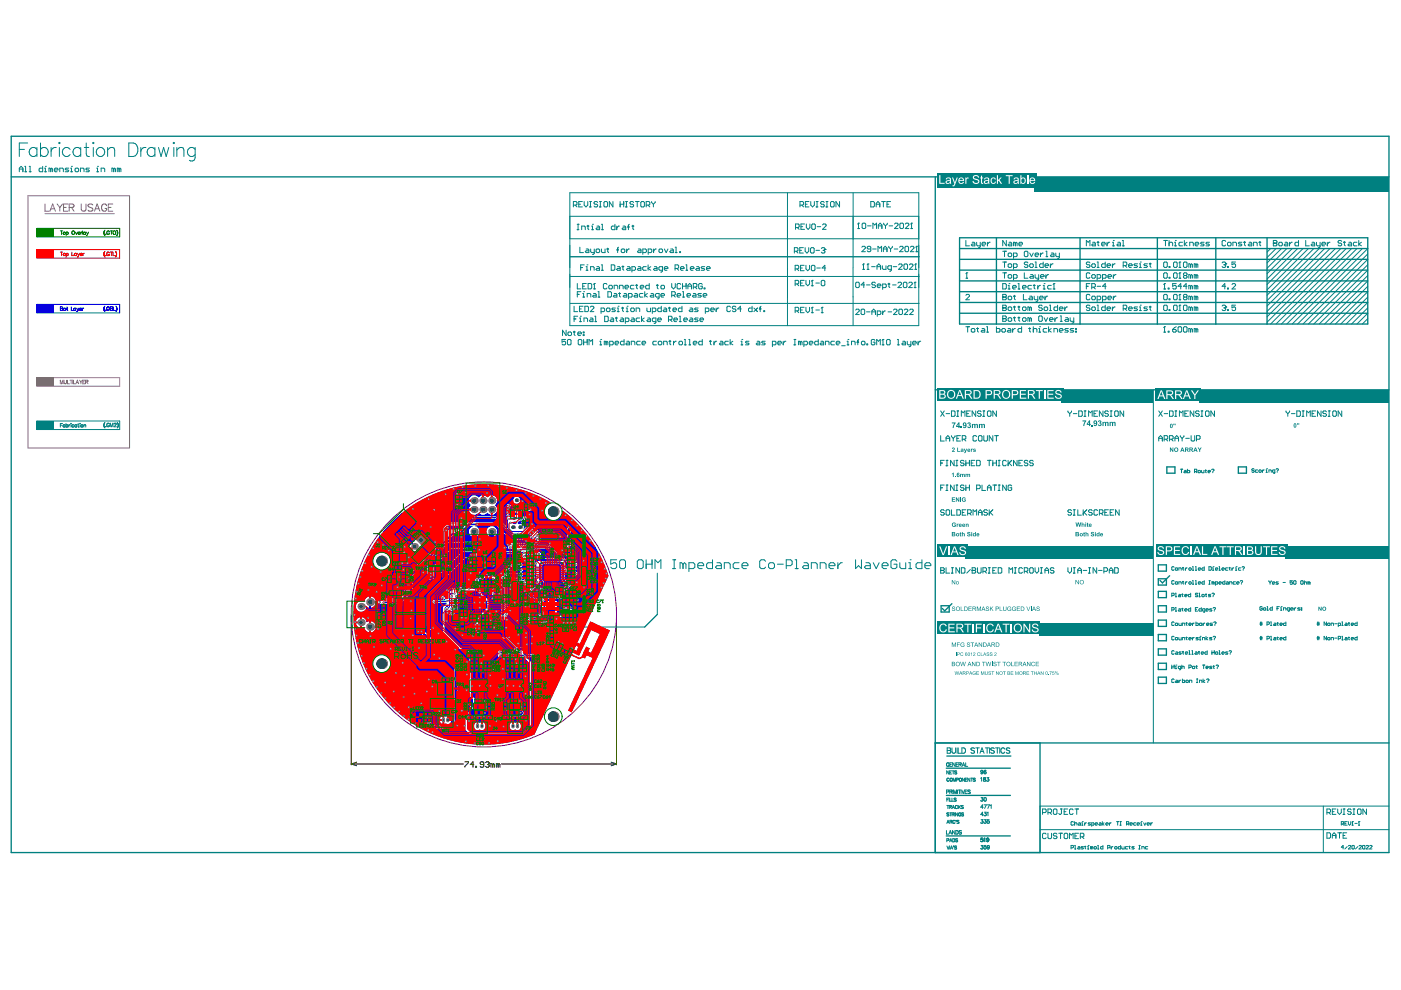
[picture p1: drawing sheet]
<svg xmlns="http://www.w3.org/2000/svg" width="297mm" height="210mm" viewBox="0 0 297 210" stroke-linecap="round" stroke-linejoin="round" font-family="sans-serif">
<g fill="none" stroke="#000" stroke-width=".21">
<path d="M74.5 130.5v31.7M130.7 130.5v31.7M74.5 162l1.1 .4M74.5 162h23.8M75.6 161.6l-1.1 .4M98.6 161.5h.7l-.7 1.2M100.5 162.1h-.8l.6-.6v1.2M100.9 162.5h.1v.2h-.1zM102.6 162.1h-.6l-.2-.2 .2-.4h.4l.2 .2v.8l-.2 .2h-.4l-.2-.2M102.9 161.7l.2-.2h.4l.2 .4M103.3 162.1h.2M103.5 162.1l.2 .2-.2 .4h-.4l-.2-.2"/>
<path d="M103.7 161.9h.1M103.7 161.9l-.2 .2M104.5 162.1l-.4-.2v.8M104.5 162.1v.6M104.5 162.1l.2-.2 .2 .2v.6M105.6 162.1l-.4-.2v.8M105.6 162.1v.6M105.6 162.1l.2-.2 .2 .2v.6M106.3 162h24.4M129.6 161.6l1.1 .4M130.7 162l-1.1 .4"/>
</g>
<circle cx="102.6" cy="130.3" r="28.1" fill="none" stroke="#800080" stroke-width=".21"/>
<g fill="none" stroke="#008080" stroke-width=".21">
<path d="M120.8 40.9h74v28.1h-74zM120.8 50.6h74M120.8 45.9h74M120.9 58.6h74M120.9 54.4h74M167 40.9v28.1M180.9 56.8v12.2M180.9 40.9v15.9M269.4 52.7l-.8 .8M270.5 52.7l-1.9 1.9M271.7 52.7l-3.1 3M272.8 52.7l-4.2 4.2"/>
<path d="M274 52.7l-5.4 5.3M275.1 52.7l-6.5 6.5M276.3 52.7l-7.7 7.6M277.4 52.7l-8.8 8.8M278.5 52.7l-9.9 9.9M279.7 52.7l-11.1 11M280.8 52.7l-12.2 12.2M282 52.7l-13.4 13.3M283.1 52.7l-14.5 14.5M284.3 52.7l-15.7 15.6M285.4 52.7l-16 16M286.6 52.7l-16.1 16"/>
<path d="M287.7 52.7l-16 16M288.8 52.7l-16 16M290 58.4l-10.3 10.3M290 53.8l-14.9 14.9M290 56.1l-12.6 12.6M290 55l-13.7 13.7M290 57.3l-11.5 11.4M290 52.7l-16 16M290 59.6l-9.2 9.1M120.9 64.3h74M290 67.6l-1.2 1.1M290 63l-5.7 5.7"/>
<path d="M290 65.3l-3.4 3.4M290 60.7l-8 8M290 61.8l-6.9 6.9M290 64.1l-4.6 4.6M290 66.4l-2.3 2.3M7.8 89.3h17.6v1.8h-17.6zM244.5 82.7v74.8M86.6 115.8l2.7-2.7 1.3 1.4-2.7 2.7zM220.5 175.9h74M280.6 170.9v9.9M294.5 170.9h-74v9.8"/>
</g>
<g fill="none" stroke="#008080" stroke-width=".29">
<path d="M2.4 28.9h292.1v151.9h-292.1zM2.4 37.5h292.1M198.3 37.5v143.3M203.4 50.4h86.6v18.3h-86.6zM203.4 59.6h86.6M203.4 57.3h86.6M203.4 55h86.6M203.4 52.7h86.6M211.3 50.4v18.3M229 50.4v18.3M245.4 50.4v18.3M257.8 50.4v18.3"/>
<path d="M268.6 50.4v18.3M203.4 66.4h86.6M203.4 64.1h86.6M203.4 61.8h86.6M198.3 82.7h96.2M247.4 99h1.7v1.3h-1.7zM262.6 99h1.7v1.3h-1.7zM245.6 119.8h1.7v1.3h-1.7zM199.5 128.4h1.8v1.4h-1.8zM201.8 128l-1.5 1.5-.5-.5M245.6 122.7h1.7v1.3h-1.7zM245.6 125.4h1.7v1.3h-1.7z"/>
<path d="M245.6 128.4h1.7v1.4h-1.7zM245.6 131.5h1.7v1.3h-1.7zM245.6 134.5h1.7v1.4h-1.7zM245.6 137.6h1.7v1.3h-1.7zM248 122.1l-1.5 1.5-.6-.5M198.3 157.5h96.2M220.5 157.5v23.3M245.6 140.6h1.7v1.4h-1.7zM245.6 143.6h1.7v1.3h-1.7zM200.6 162.9h13.6M200.6 177.2h13.6M200.7 168.6h13.5"/>
<path d="M200.7 160.3h13.6"/>
</g>
<g fill="#008080">
<path d="M7.8 89.3h3.7v1.8h-3.7z" fill-rule="evenodd"/>
<path d="M225.1 82.7h19.3v2.6h-19.3z" fill-rule="evenodd"/>
<path d="M204.7 115.8h39.8v2.7h-39.8z" fill-rule="evenodd"/>
<path d="M272.4 115.8h22v2.6h-22z" fill-rule="evenodd"/>
<path d="M220.2 132.2h24.3v2.7h-24.3z" fill-rule="evenodd"/>
<path d="M219.4 37.6h75.1v3.2h-75.1z" fill-rule="evenodd"/>
<path d="M254.2 82.8h40.2v2.5h-40.2z" fill-rule="evenodd"/>
</g>
<g fill="none" stroke="#008080" stroke-width=".21">
<path d="M208 169.1h.4l-.2 .3a.25 .25 0 0 1 .2 .4 .25 .25 0 0 1-.5-.1M208.4 163.6l-.1 .4h-.3M208.6 163.8l.2 .3 .3-.2M208.6 163.8l.2-.2 .3 .2M208.7 169.1a.35 .35 0 0 1 .4 .4 .35 .35 0 0 1-.4 .3l-.1-.3zM209 163.4l-.3-.1-.1 .5M209.1 163.8v.1"/>
<circle cx="208.2" cy="163.5" r=".24"/>
</g>
<g fill="#008080">
<path d="M279.5 128.6h.2l.3 .6v-.6h.2v.9h-.2l-.3-.6v.6h-.2z"/>
<path d="M280.5 129a.27 .27 0 0 0 .5 0 .27 .27 0 0 0-.5 0zM280.3 129.1a.45 .45 0 0 1 .9 0 .45 .45 0 0 1-.9 0z"/>
</g>
<path d="M184.6 42.7h.6l.2 .2v.8l-.2 .2h-.6zM185.8 43.9v-.8l.3-.4 .4 .4v.8M185.8 43.3h.7M186.9 42.7h.8M187.3 42.7v1.2M188.1 43.3h.3M188.8 42.7h-.7v1.2h.7M204.8 62.6l.2-.2h.4l.1 .2v.2l-.7 .8h.7" fill="none" stroke="#008080" stroke-width=".21"/>
<g fill="#008080">
<path d="M228 123l.6 .7v-.7h.2v.9l-.7-.7v.7h-.1z"/>
<path d="M228 110.8h.2l.1 .6 .2-.6h.3l.1 .6 .1-.6h.2l-.2 .9h-.2l-.2-.7-.2 .7h-.1z"/>
<path d="M229.3 110.8h.2v.3h.4v.6h-.1l-.1-.5h-.2v.5h-.2z"/>
<path d="M230.5 110.9l.2-.1 .1 .2-.1 .6 .1 .1-.3-.1z"/>
<path d="M229 123.4a.35 .35 0 0 0 .7 0 .35 .35 0 0 0-.7 0zM228.9 123.4a.46 .46 0 0 1 .9 0 .46 .46 0 0 1-.9 0z"/>
<path d="M230.1 110.8h.2v.1h-.2zM230.1 111h.2v.7h-.2z"/>
<path d="M231 111.2l.3 .1-.1-.1zM230.9 111.1h.5l.1 .3h-.5l.1 .2 .4-.1-.2 .2-.4-.1z"/>
<path d="M248.3 90l.1 .6 .1-.4zM248.1 89.9l.3-.1 .2 .2v.5l-.1 .3-.4-.2z"/>
<path d="M249.1 89.8h.1v.4h-.1zM248.8 89.8h.2l-.1 .4h-.1z"/>
</g>
<path d="M259.1 55.7l.2-.1h.4l.2 .3M259.5 56.1h.2M259.7 56.1l.2 .2-.2 .4h-.4l-.2-.2M259.9 55.9h.1M259.9 55.9l-.2 .2M260.3 56.5h.1v.2h-.1zM262 55.6h-.8v.5l.4-.2 .4 .2v.4l-.2 .2h-.4l-.2-.2M259.9 60.7h-.8l.6-.6v1.2M260.3 61.1h.1v.2h-.1zM261.2 60.3l.2-.2h.4l.2 .2v.2l-.8 .8h.8" fill="none" stroke="#008080" stroke-width=".21"/>
<g fill="#008080">
<path d="M274.5 89.9l.1 .6 .1-.4zM274.4 89.8l.2-.1 .2 .2 .1 .5-.2 .3-.4-.2z"/>
<path d="M275.3 89.7h.2l-.1 .4h-.1zM275 89.7h.2v.4h-.2z"/>
</g>
<g fill="none" stroke="#008080" stroke-width=".21">
<path d="M204.8 59h.4M205 57.8h.1M205 57.8v1.2M205 57.8l-.2 .2M259.1 64.9l.2-.2h.4l.2 .4M259.5 65.3h.2M259.7 65.3l.2 .2-.2 .3h-.4l-.2-.1M259.9 65.1h.1M259.9 65.1l-.2 .2M260.3 65.7h.1v.1h-.1zM262 64.7h-.8v.6l.4-.2 .4 .2v.4l-.2 .1h-.4l-.2-.1M22 90.4l.2 .3"/>
<path d="M22.1 90.6l.1 .1M22.1 89.8l-.1 .4M22.2 89.7l-.1 .1M22.2 89.7l-.2 .4 .1 .4M22.2 90.7h.1M22.3 89.6l-.1 .1M22.4 90.5h.1M23.2 89.9a.28 .28 0 0 0-.3-.2 .28 .28 0 0 0-.3 .3v.2a.27 .27 0 0 0 .3 .3 .27 .27 0 0 0 .3-.3h-.2M23.4 90.5v-.8l.3 .8 .2-.8v.8M24.2 89.9l.3-.2 .1 .2-.4 .6h.5M24.2 89.9h.1M24.8 89.6l.1 .1"/>
<path d="M24.9 89.7l.2 .2M24.9 89.7l.2 .5M24.9 90.7h-.1M25.1 90.2l-.2 .5M200.7 176.1v.8h.4M200.8 179.4l.2 .6 .3-.6M201.1 177.9h.1M201.1 177.9l-.4-.1v.7M201.2 177.9l-.1 .2-.4 .1M201.2 176.9l.3-.8 .3 .8M201.3 176.6h.4M201.3 178.5l.3-.7 .2 .7"/>
<path d="M201.4 179.4v.6M201.4 178.3h.4M201.6 179.8h.3M202 177.8h.2a.36 .36 0 0 1 .3 .4 .36 .36 0 0 1-.3 .3h-.2zM202.2 179.4v.2M202.5 176.1v.8l-.6-.8v.8M202.7 176.1h.2a.41 .41 0 0 1 .3 .4 .41 .41 0 0 1-.3 .4h-.2zM202.8 179.5h-.4l.4 .3-.1 .2-.3-.1M203 177.9h-.4l.4 .4-.1 .2-.3-.1M203.9 176.2l-.2-.1-.4 .1 .6 .4-.2 .3-.4-.2M208 179.3h.4l-.2 .2a.27 .27 0 0 1 .2 .5 .25 .25 0 0 1-.5-.1M208.4 177.7h-.4v.3a.27 .27 0 0 1 .4 0 .27 .27 0 0 1-.1 .4 .27 .27 0 0 1-.4-.1"/>
<path d="M208.6 177.8l.2-.1v.8M209 179.3h-.3l-.1 .3a.27 .27 0 0 1 .5 0 .27 .27 0 0 1-.1 .4 .27 .27 0 0 1-.4-.1M209.2 177.9l.2-.2 .2 .2M209.2 177.9l.2 .3 .2-.3M209.2 177.9h.1M209.5 179.3h.1M209.5 179.3l-.2 .2 .2 .2M209.5 179.7h.1M209.5 179.3l.3 .2M209.6 177.9l-.1 .5-.3-.1M209.8 179.5l-.1 .5-.4-.1M209.8 179.5l-.3 .2"/>
<path d="M201.5 180l.3-.6 .2 .6"/>
</g>
<g fill="#008080">
<path d="M202.7 138.3l.1 .8z"/>
<path d="M203.6 138.5l.3-.2 .3 .1v.1l-.3-.1-.2 .2 .1 .4 .4-.2-.1 .2-.5-.1z"/>
<path d="M205.8 138.5l.3-.2v.8l-.1-.6z"/>
<path d="M206.4 138.4h.3l.1 .2-.4 .4 .4 .1h-.5l.4-.5-.1-.2-.3 .1z"/>
<path d="M207.2 138.5l.5-.1 .1 .1-.4-.1-.1 .4 .1 .2 .4-.2v.2h-.5z"/>
<path d="M207.9 138.3l.1 .7 .4 .1h-.5z"/>
<path d="M209.2 138.4l.2-.1 .3 .1v.1l-.2-.1-.2 .1 .4 .3-.1 .2-.4-.1 .1-.1 .1 .2 .2-.1-.4-.3z"/>
<path d="M209.9 138.4l.3-.1 .2 .2h-.4l.4 .3-.1 .2-.4-.1v-.1l.2 .2 .2-.1-.4-.2z"/>
<path d="M210.9 138.4h.3l.1 .2-.4 .4 .4 .1h-.5l.4-.5-.1-.2-.3 .1z"/>
<path d="M201.8 136.2h.2l.2 .8 .3-.8h.2v.9h-.1v-.7l-.4 .7-.3-.7v.7h-.1z"/>
<path d="M202.9 136.2h.6v.1h-.5v.3h.4l-.4 .1v.4h-.1z"/>
<path d="M203.8 136.3l.3-.1 .3 .2v.1l-.2-.2-.3 .1-.1 .3 .1 .3h.3l.2-.2-.3-.1h.4v.3l-.5 .2-.3-.2-.1-.4z"/>
<path d="M205.1 136.3l.3-.1 .3 .2v.1l-.3-.2-.3 .1 .6 .4-.1 .3-.3 .1-.3-.2 .1-.2 .2 .2 .3-.1-.1-.1-.5-.2z"/>
<path d="M205.8 136.2h.7v.1h-.3v.8h-.1v-.8h-.3z"/>
<path d="M207.5 136.2l.6 .7v-.7h.1v.9l-.6-.7v.7h-.1z"/>
<path d="M201.9 128.7l.3-.1 .3 .1v.2l-.3-.2-.2 .1 .5 .3-.1 .4h-.3l-.3-.1 .1-.2 .2 .2 .3-.1v-.1l-.5-.2z"/>
<path d="M203.7 128.6h.1v.8l.5 .1h-.6z"/>
<path d="M205.3 128.6h.7v.1h-.5v.3h.5l-.5 .1v.3l.5 .1h-.7z"/>
<path d="M207.1 128.6h.2l.2 .8 .3-.8h.2v.9h-.1v-.7l-.4 .7-.3-.8v.8h-.1z"/>
<path d="M209.1 128.7l.3-.1 .3 .1v.2l-.3-.2-.3 .1 .6 .4-.2 .3-.5-.1 .1-.2 .2 .2 .3-.1v-.1l-.5-.2z"/>
<path d="M209.9 128.6h.1v.5l.6-.5-.4 .4 .4 .5-.4-.4-.3 .4z"/>
<path d="M212 128.6h.1v.8l.4 .1h-.5z"/>
<path d="M212.7 128.6h.1v.7l.1 .1 .3-.1 .1-.7h.1v.7l-.2 .2-.5-.1z"/>
<path d="M213.6 128.8l.4-.2 .3 .1v.2l-.2-.2-.3 .1-.1 .4 .2 .2h.2l.2-.2-.3-.1h.4v.3l-.3 .1-.4-.1-.1-.3z"/>
<path d="M214.6 128.8l.4-.2 .3 .1v.2l-.2-.2-.3 .1-.1 .4 .2 .2h.2l.2-.2-.3-.1h.4v.3l-.3 .1-.4-.1-.2-.3z"/>
<path d="M215.6 128.6h.6v.1h-.5v.3h.5l-.5 .1v.3l.6 .1h-.7z"/>
<path d="M217.6 128.6h.1l.3 .8 .5-.8-.4 .9z"/>
<path d="M218.6 128.6h.1v.9h-.1z"/>
<path d="M219.8 128.7l.3-.1 .3 .1v.2l-.2-.2-.3 .1 .5 .3v.4h-.4l-.2-.1v-.2l.2 .2 .3-.1v-.1l-.5-.2z"/>
<path d="M203 138.4v.3l.4-.1v-.1zM202.9 138.3l.5 .1 .1 .1-.1 .2-.4 .1v.3z"/>
<path d="M204.7 138.4l.4 .1-.3-.1-.1 .2 .3 .1v.4l-.4-.1zM204.7 138.8a.16 .16 0 0 0 .3 0 .16 .16 0 0 0-.3 0z"/>
<path d="M205.3 138.5v.4l.2 .1v-.5zM205.2 138.4h.4l.1 .4-.2 .3-.3-.1z"/>
<path d="M208.8 138.4l-.1 .4h.2zM208.7 138.3l.4 .8-.2-.3h-.3l-.2 .3z"/>
<path d="M207 136.3l-.2 .5h.3zM206.9 136.2h.1l.4 .9h-.1l-.1-.2h-.4l-.2 .2z"/>
<path d="M208.6 136.3v.7h.3l.1-.5zM208.4 136.2l.7 .1 .1 .5-.1 .3h-.7z"/>
<path d="M209.7 136.3l-.2 .5h.3zM209.6 136.2h.1l.4 .9-.2-.2h-.4l-.3 .2z"/>
<path d="M210.3 136.3v.3l.5-.1-.1-.2zM210.2 136.2l.7 .2v.2l-.2 .1 .3 .4-.5-.4h-.2v.4h-.1z"/>
<path d="M211.2 136.3v.7h.5v-.5zM211.1 136.2l.7 .2 .1 .3-.2 .4h-.6z"/>
<path d="M202.8 129a.35 .35 0 0 0 .7 0 .35 .35 0 0 0-.7 0zM202.6 129a.5 .5 0 0 1 1 0 .5 .5 0 0 1-1 0z"/>
<path d="M204.5 128.7v.7h.4l.1-.5zM204.4 128.6l.7 .2 .1 .4-.2 .3h-.6z"/>
<path d="M206.3 128.7v.3l.5-.1-.1-.2zM206.2 128.6l.7 .1v.2l-.2 .2 .3 .4-.5-.4h-.2v.4h-.1z"/>
<path d="M208.5 128.7l-.2 .4h.4zM208.4 128.6h.2l.3 .9-.2-.2h-.4l-.2 .2z"/>
<path d="M211.2 128.7v.3h.4v-.3zM211.1 128.6h.5l.2 .2-.1 .3-.5 .1v.3h-.1z"/>
<path d="M216.5 128.7v.7h.5v-.6zM216.4 128.6l.7 .2 .1 .3-.2 .4h-.6z"/>
<path d="M219.2 128.7l-.1 .4h.3zM219.2 128.6h.1l.4 .9-.3-.2h-.4l-.2 .2z"/>
</g>
<g fill="none" stroke="#008080" stroke-width=".21">
<path d="M227.1 179.8h.4l.1-.4-.5-.1v.7M227.8 179.3h.2v.7M228.6 179.5l.4 .1v.4h-.4l-.1-.1 .1-.1h.4M229.7 179.5l-.5 .1 .4 .2 .1 .1-.1 .1h-.4M230 179.5h.2M230.1 179.4l.1 .6M230.6 179.5h.1v.5M230.7 179.3h.1M231.5 179.6l-.3-.1v.5M231.5 179.6v.4M231.5 179.6l.1-.1 .1 .1v.4M232 179.6l.3-.1 .2 .4-.4 .1z"/>
<path d="M232.7 179.3h.1v.7M233.8 179.3v.7l-.5-.1 .2-.4h.3M234.8 179.8h.4l.1-.4-.5-.1v.7M235.6 179.5v.5M236 179.5l-.4 .3M236.3 179.6l.4-.1 .1 .4-.3 .1zM237.6 179.3v.7l-.5-.1 .1-.4h.4M237.8 179.5l.2 .5h.3v-.5M239.1 179.5l-.5 .1 .1 .4h.4M239.3 179.5h.3M239.5 179.4l.1 .6M240.5 179.5h-.4l-.1 .1 .5 .3-.5 .1"/>
<path d="M241.5 179.3h.2M241.6 179.3v.7M243.3 179.5l-.5 .1 .2 .4h.3M227.8 180h.3M230.6 180h.2M232.7 180h.3M241.5 180h.2M242.1 180v-.5h.4l.1 .5"/>
</g>
<g fill="#008080">
<path d="M229.5 89.1h.8l-.4 1.2h-.2v-.1l.3-.8h-.5z"/>
<path d="M231.4 90.1h.3v.2h-.3z"/>
<path d="M232.8 89.3l.4-.2 .3 .2-.2 .4 .3 .3-.2 .3-.3 .1-.3-.2v-.2l.4 .2 .1-.2v-.2h-.2l.2-.4h-.5z"/>
<path d="M233.7 89.5l.3 .1 .2-.2 .3 .2 .4-.1 .1 .8h-.2l-.1-.7-.2 .1v.6h-.2l-.1-.7-.2 .1v.6h-.3z"/>
<path d="M235.3 89.5l.2 .1 .2-.2 .3 .2 .4-.1 .1 .8h-.2l-.1-.7-.2 .1v.6h-.2l-.1-.7-.2 .1v.6h-.2z"/>
<path d="M230.9 89.5l-.3 .4h.3zM230.9 89.1h.2v.8h.2l-.2 .4h-.2v-.2h-.5z"/>
<path d="M232 89.5a.2 .2 0 0 0 .4 0 .2 .2 0 0 0-.4 0zM231.9 89.2l.4-.1 .3 .2v.7l-.3 .3-.4-.2 .2-.1 .1 .2 .2-.3-.5-.1z"/>
</g>
<g fill="none" stroke="#008080" stroke-width=".21">
<path d="M181.8 48.5h.4M182 47.3h.1M182 47.3v1.2M182 47.3l-.2 .2M182.8 47.5l.2-.2h.4l.1 .2v.8l-.1 .2h-.4l-.2-.2zM182.9 57.1h.4M183.1 56h.1M183.1 56v1.1M183.1 56l-.2 .2M183.8 57.1h.4M183.9 47.9h.8M184 56h.1"/>
<path d="M184 56v1.1M184 56l-.2 .2M184.8 56.5h.8M185.1 48.5v-1.2l.4 .4 .3-.4v1.2M185.9 56.5h.8M185.9 57.1v-.8l.4-.3 .4 .3v.8M186.2 47.9h.8M186.2 48.5v-.8l.4-.4 .4 .4v.8M187.1 56.3v.6l.2 .2h.5v-.8M187.4 47.3l.3 .6M187.7 47.9v.6M188.1 47.3l-.4 .6"/>
<path d="M188.5 47.9h.8M189 57.1h-.6l-.2-.2v-.4l.2-.2h.6v1l-.4 .2M189.4 56.5h.7M189.6 47.5l.2-.2h.4l.2 .2v.2l-.8 .8h.8M190.5 56.2l.2-.2h.4l.2 .2v.1l-.8 .8h.8M190.8 47.5l.2-.2h.4l.2 .2v.8l-.2 .2h-.4l-.2-.2zM191.7 56.2l.1-.2h.4l.2 .2v.7l-.2 .2h-.4l-.1-.2zM191.9 47.5l.2-.2h.4l.2 .2v.2l-.8 .8h.8M192.8 56.2l.2-.2h.4l.2 .2v.1l-.8 .8h.8M193.1 48.5h.4M193.3 47.3h.1M193.3 47.3v1.2"/>
<path d="M193.3 47.3l-.2 .2M193.9 57.1h.4M194 59.8h.1M194 59.8v1.2M194 59.8l-.2 .2M194.1 56h.1M194.1 56v1.1M194.1 56l-.2 .2M181.4 60l.2-.2h.4l.2 .2v.8l-.2 .2h-.4l-.2-.2zM181.4 65.7l.2-.1h.4l.2 .1v.2l-.8 .8h.8M182.6 65.7l.2-.1h.3l.2 .1v.8l-.2 .2h-.3l-.2-.2zM183.3 60.4h-.7l.5-.6v1.2"/>
<path d="M183.7 60.4h.8M183.7 66.1h.8M184.9 66.7v-.8l.3-.3 .4 .3v.8M184.9 66.1h.7M185.6 60l-.2-.2h-.4l-.1 .4 .1 .2h.4l.2 .4-.2 .2h-.4l-.1-.2M186 60.6h.8l-.2-.4h-.4l-.2 .2v.4l.2 .2h.4M186 66.7h.6l.2-.2v-.4l-.2-.2h-.6v1.2M187.1 61h.6l.2-.2v-.4l-.2-.2h-.6v1.2M187.1 65.9v.8M187.7 65.9l-.6 .4M188.3 60.2h.4M188.3 66.1h.7"/>
<path d="M188.5 60v.8l.2 .2M189.2 60.4h.8M189.4 65.7l.2-.1h.4l.2 .1v.2l-.8 .8h.8M190.4 60l.2-.2h.4l.1 .2v.2l-.7 .8h.7M190.8 65.6h.3l.2 .1v.8l-.2 .2h-.3l-.2-.2v-.8zM191.5 60l.2-.2h.4l.2 .2v.8l-.2 .2h-.4l-.2-.2zM191.7 65.7l.2-.1h.4l.2 .1v.2l-.8 .8h.8M192.7 60l.2-.2h.3l.2 .2v.2l-.7 .8h.7M192.9 65.7l.1-.1h.4l.2 .1v.2l-.7 .8h.7M193.8 61h.4M12.8 90.2h.3M13.3 89.8h-.5v.8"/>
<path d="M13.8 90v.6M13.8 90.2a.24 .24 0 0 0-.4-.1 .24 .24 0 0 0 0 .4 .24 .24 0 0 0 .4-.1M14 90.2a.24 .24 0 0 1 .3-.1 .24 .24 0 0 1 0 .4 .24 .24 0 0 1-.3-.1M14 89.8v.8M14.6 90v.6M14.9 90l-.3 .3M15 89.8h.1M15.1 90v.6M15.7 90.2a.24 .24 0 0 0-.4-.1 .24 .24 0 0 0 0 .4 .24 .24 0 0 0 .4-.1M16.3 90.2a.24 .24 0 0 0-.4-.1 .24 .24 0 0 0 0 .4 .24 .24 0 0 0 .4-.1M16.3 90v.6M16.5 90h.2"/>
<path d="M16.6 89.8v.6l.2 .2M16.9 89.8h.1M17 90v.6M17.8 90.2l.3-.1 .1 .5M17.8 90v.6M248.4 126.3h.4l.1-.4-.5-.1v.7M248.9 132l-.1-.1-.4 .1v.5l.2 .1 .3-.1M248.9 135l-.1-.1-.4 .1v.5l.2 .2 .3-.2M248.9 138.1l-.1-.1-.4 .1v.5l.2 .1 .3-.1M249.2 132.2l.4-.1 .1 .4-.4 .1zM249.2 135.3l.4-.1 .1 .3-.4 .2zM249.2 125.8h.1v.7"/>
<path d="M249.2 126.5h.2M249.3 138.2l.4 .1v.4h-.4l-.1-.1 .1-.1h.4M249.9 132.1l.2 .5h.3v-.5M249.9 135.2l.2 .5h.3v-.5M249.9 126l.4 .1v.4h-.4l-.1-.1 .1-.1h.4M250.4 138.2h-.3l-.2 .1 .5 .3-.5 .1M250.6 126h.2M250.7 125.9l.1 .6M250.7 132.6v-.5h.4l.1 .5M250.7 135.7v-.5h.4l.1 .5M250.7 138.2h.2M250.8 138.1l.1 .6"/>
<path d="M251.2 126.3h.5l-.1-.3-.4 .1 .1 .4h.3M251.3 138.5h.5l-.1-.3-.4 .1 .1 .4h.3M251.4 135.2h.3M251.4 132.1h.3M251.6 132l.1 .6M251.6 135l.1 .7M252.1 138h.1v.7M252.1 138.7h.2M252.1 135.4h.5l-.2-.2-.3 .1 .1 .4h.2M252.1 132.4h.5l-.2-.3-.3 .1v.3l.3 .1M252.4 125.8v.7h-.3l-.2-.4 .5-.1M252.7 138h.1v.7"/>
<path d="M252.7 138.7h.2M252.8 132.1v.5M252.8 135.2v.5M253.2 135.2l-.4 .2M253.2 132.1l-.4 .3M253.4 138.2l.4 .1v.4h-.4l-.1-.1 .1-.1h.4M253.6 131.9v.7l.5-.1-.2-.4h-.3M253.9 125.9l-.1-.1-.4 .1 .2 .2 .3 .2-.1 .2-.4-.1M254.1 138.2h.2M254.1 135.2h-.4l-.1 .1 .1 .1 .4 .1-.5 .2M254.2 125.8h.1v.7M254.2 138.1l.1 .6"/>
<path d="M254.2 126.5h.2M254.3 132.2l.4-.1 .1 .4-.4 .1zM254.3 135.7h.3M254.3 135.2h.1v.5M254.4 134.9h.1M254.7 138.5h.5l-.1-.3-.4 .1v.3l.4 .1M254.8 126.1l.4-.1 .1 .4-.4 .1zM254.9 135.7v-.5l.5 .1v.4M255.1 132.1v.5M255.4 132.1l-.3 .3M255.6 126h.2M255.7 125.9l.1 .6"/>
<path d="M255.7 134.9v.8M255.8 132.4h.5l-.1-.3-.4 .1v.3l.4 .1M255.9 138v.7l-.5-.1 .2-.4h.3M256.1 135.2l-.4 .2 .4 .3M256.7 126l-.5 .1 .5 .3-.5 .1M256.9 138v.7M256.9 138.3h.5M256.9 125.9l.2-.1 .3 .1-.2 .4M256.9 135.2h-.3l-.2 .1 .2 .1 .3 .1-.5 .2M257.1 132.1l-.5 .1 .5 .3-.5 .1M257.2 135l.1-.1 .4 .1-.3 .4M257.2 126.4v.1"/>
<path d="M257.3 132l.1-.1 .4 .1-.2 .4M257.4 135.5v.2M257.4 138v.7M257.6 132.5v.1M257.7 138.3l.4-.1 .1 .4-.4 .1zM258.4 138h.2v.7M258.4 138.7h.3M259.1 138.5h.5l-.2-.3-.3 .1 .1 .4h.2M260.3 138.2h-.4l-.1 .1 .5 .3-.5 .1M260.6 138.1l.1-.1 .4 .1-.3 .4M260.8 138.6v.1M279.2 135.2h.5"/>
<path d="M279.2 135.4h.5M279.4 134.9v.8M279.6 134.9v.8M281.2 134.9v.8l-.5-.8v.8M281.5 135.3l.4-.1 .1 .3-.4 .2zM282.2 135.7v-.5h.4l.1 .5M283 135.3h.5M283.7 135.4h.4l.1-.4-.5-.1v.8M284.5 134.9h.1v.8M284.5 135.7h.2M285.2 135.2l.4 .1v.4h-.4l-.1-.2 .1-.1h.4M285.9 135.2h.2"/>
<path d="M286 135l.1 .7M286.5 135.4h.5l-.1-.2-.4 .1v.2l.4 .2M287.7 134.9v.8l-.5-.2 .2-.3h.3M200.8 158.6l.7 .1v.3l-.2 .1 .3 .2-.1 .4h-.7zM200.8 159.1h.5M201.8 158.6v.8l.4 .3 .3-.2 .1-.9M202.9 158.6v1.1M203.2 158.6v1.1h.6M203.9 158.6h.4a.61 .61 0 0 1 .4 .5 .61 .61 0 0 1-.4 .6h-.4zM206.6 158.7l-.3-.1-.4 .1 .1 .3 .6 .4-.3 .3-.4-.2M206.9 158.6h.7M207.3 158.6v1.1"/>
<path d="M207.8 159.7l.4-1.1 .4 1.1M207.9 159.3h.6M208.9 158.6h.8M209.3 158.6v1.1M209.8 158.6v1.1M210.8 158.7l-.3-.1-.5 .1 .2 .3 .6 .4-.3 .3-.5-.2M211.1 158.6h.7M211.4 158.6v1.1M212 158.6v1.1M213 158.8a.42 .42 0 0 0-.5-.2 .42 .42 0 0 0-.3 .4v.3a.42 .42 0 0 0 .3 .4 .42 .42 0 0 0 .5-.3M214.1 158.7l-.3-.1-.5 .1 .2 .3 .6 .3v.2l-.3 .2-.5-.2M248.9 144.1l-.1-.1-.4 .1v.5l.2 .1 .3-.1"/>
<path d="M249.3 144.2l.4 .1v.4h-.4l-.1-.1 .1-.1h.4M249.9 144.2v.5M250.3 144.2l-.4 .3M250.7 144v.7l.5-.1-.1-.4h-.4M251.4 144.3l.4-.1 .1 .4-.3 .1zM252.2 144.7v-.5h.4l.1 .5M253.7 144h.2M253.7 144.7h.2M253.8 144v.7M254.3 144.7v-.5h.4l.1 .5M255.1 144v.7M255.4 144.2l-.3 .3 .3 .2"/>
<path d="M255.8 144.1l.1-.1 .4 .1-.2 .4M256.1 144.6v.1M200.7 167.9h.4l.1-.3-.5-.1v.8M200.7 174.6l.3-.7 .3 .7M200.7 170.8h.5M200.7 169.5h.3M200.8 174.4h.4M201 170.8v.6M201.1 172.7l.1 .1M201.2 169.2h-.5v.7M201.2 172.8l-.1 .2-.4-.1M201.2 163.4v.7l-.5-.7v.7"/>
<path d="M201.2 172.4h-.5l.4 .3M201.2 161.9a.28 .28 0 0 0-.3-.2 .28 .28 0 0 0-.2 .3v.2a.27 .27 0 0 0 .2 .3 .27 .27 0 0 0 .3-.3h-.2M201.2 165.1a.25 .25 0 0 0-.3-.1 .25 .25 0 0 0-.2 .2v.2a.25 .25 0 0 0 .2 .3 .25 .25 0 0 0 .3-.2M201.2 169.2v.7M201.3 171.1h.4v-.3h-.4v.6M201.3 172.3h.5M201.4 163.8h.2M201.4 167.9l.4-.1v-.2l-.4-.1v.8M201.4 169.2v.7h.4M201.4 162.1h.3M201.4 174.2h.4v-.2l-.4-.1v.7M201.5 171.1l.2 .3"/>
<path d="M201.6 172.3v.7M201.6 167.9l.3 .4M201.6 174.2l.3 .4M201.8 163.4h-.4v.7h.4M201.8 169.2v.7h.4M201.9 161.7h-.5v.8h.5M201.9 172.7l.3-.1 .1-.2-.4-.1v.7M201.9 171.4l.2-.6 .3 .6M201.9 163.4h.4M202 171.2h.3M202 167.5v.8M202.1 165.7v-.7l.2 .7 .3-.7v.7"/>
<path d="M202.1 172.7l.2 .3M202.1 163.4v.7M202.2 168.3v-.8l.3 .8 .3-.8v.8M202.5 172.3v.7M202.5 174.1a.25 .25 0 0 0-.3-.2 .25 .25 0 0 0-.2 .3v.1a.25 .25 0 0 0 .2 .3 .25 .25 0 0 0 .3-.2M202.5 161.7v.8l-.5-.8v.8M202.7 169.6h.1M202.7 174h.1M202.7 174v.1M202.7 169.6v.3l-.4-.1M202.7 162.1h.3M202.7 169.3h-.4l.4 .3"/>
<path d="M202.8 165.3h.4v-.2l-.4-.1v.7M202.8 163.8v.1M202.8 163.9v.2l-.4-.1M202.8 163.5h-.4l.4 .3M203 170.9a.25 .25 0 0 0-.3-.1 .25 .25 0 0 0-.2 .2v.2a.25 .25 0 0 0 .2 .2 .25 .25 0 0 0 .3-.1M203 167.5v.8M203 172.3v.7l-.4-.7v.7M203.2 167.5h.5M203.2 161.7h-.5v.8h.5M203.2 170.8v.6M203.3 162.1h.4l.1-.3-.5-.1v.8M203.3 174h-.4l.4 .4-.1 .2-.3-.1"/>
<path d="M203.4 171.1l.2 .3M203.4 167.5v.8M203.6 162.1l.2 .4M203.6 170.8l-.4 .4M203.7 172.5a.25 .25 0 0 0-.3-.2 .25 .25 0 0 0-.2 .3v.2a.24 .24 0 0 0 .3 .2 .24 .24 0 0 0 .2-.2h-.2M203.8 167.5v.8M203.9 172.6h.1M203.9 172.6l.4 .3h-.4M203.9 167.5l.3 .8 .3-.8M204 162.5l.3-.8 .3 .8M204.1 162.2h.4M204.2 170.9h-.4l.4 .4-.1 .1-.3-.1"/>
<path d="M204.3 172.4l-.3-.1-.1 .3M204.5 165v.7l-.5-.7v.7M204.6 167.9h.3M204.7 165.3h.2M204.7 161.7v.8h.5M205.1 165h-.4v.7h.4M205.1 167.5h-.5v.8h.5M205.6 165v.7l-.4-.7v.7M205.7 167.6l-.2-.1-.3 .1 .5 .4-.2 .3-.3-.1M205.8 165h.5M206 165v.7M206.8 165.1h-.5l.5 .4-.2 .2-.3-.1"/>
<path d="M207.9 174.4l.1 .1M207.9 165l.2-.1v.7M208 174.5h.1M208 173.8h.4l-.2 .3a.26 .26 0 0 1 .2 .3 .26 .26 0 0 1-.4 .1M208.5 172.7h-.6l.4-.5v.8M208.5 171.2h-.6l.4-.6v.8M208.6 164.9l-.1 .2a.43 .43 0 0 1 .5 .5h-.5a.43 .43 0 0 1 .5-.5l-.1-.2zM208.6 170.6h.5l-.3 .8M208.7 173.8h.4l-.2 .3a.25 .25 0 0 1 .2 .4 .25 .25 0 0 1-.5-.1M208.7 172.2h.4l-.2 .3a.25 .25 0 0 1 .2 .4 .25 .25 0 0 1-.5-.1M209 165.6h-.1M209.2 164.9h.4l-.2 .3h.2"/>
<path d="M209.3 172.4l.2-.2v.8M209.3 170.6h.5l-.4 .8M209.6 165.2h.1M209.6 165.2a.27 .27 0 0 1-.1 .4 .27 .27 0 0 1-.3-.1M209.7 173.8h-.3l-.1 .3a.27 .27 0 0 1 .4 0 .27 .27 0 0 1 0 .4 .27 .27 0 0 1-.4-.1M210 170.8l.2-.2v.8M284.9 179.6h-.5l.4-.3v.7M285.6 179.5l-.5 .5M285.9 179.4l.1-.1 .4 .1-.5 .6h.5M286.6 179.4l.2-.1 .3 .1-.1 .6-.4-.1zM287.9 179.5l-.5 .5M288.1 179.4l.2-.1 .3 .1-.5 .6h.5"/>
<path d="M288.9 179.4l.1-.1 .4 .1-.1 .6-.4-.1zM289.6 179.4l.2-.1 .3 .1-.5 .6h.5M290.4 179.4l.1-.1 .4 .1-.5 .6h.5"/>
<circle cx="17.4" cy="90.3" r=".25"/>
<circle cx="201.7" cy="165.3" r=".31"/>
<circle cx="203.6" cy="165.3" r=".31"/>
</g>
<g fill="#008080">
<path d="M203.6 140.3h.1l.2 .8 .2-.8h.1l.2 .8 .2-.8h.2l-.3 .9h-.1l-.2-.8-.4 .8z"/>
<path d="M206.1 140.3l.6 .7v-.7h.1v.9l-.6-.7v.7h-.1z"/>
<path d="M208.2 140.3h.7v.1h-.3v.8h-.1v-.8h-.3z"/>
<path d="M209 140.3h.1l.2 .8 .2-.8h.1l.3 .8 .1-.8h.2l-.3 .9-.3-.8-.2 .8h-.2z"/>
<path d="M210.3 140.3h.1v.9h-.1z"/>
<path d="M210.7 140.4l.3-.1 .2 .1 .1 .2-.3-.2-.2 .1v.1l.5 .3-.1 .3-.6-.1v-.1l.3 .1 .3-.1-.5-.3z"/>
<path d="M211.4 140.3h.7v.1h-.3v.8h-.1v-.8h-.3z"/>
<path d="M212.6 140.3h.7v.1h-.3v.8h-.1v-.8h-.3z"/>
<path d="M214.4 140.3h.1v.8l.5 .1h-.6z"/>
<path d="M215.1 140.3h.7v.1h-.6v.3h.5l-.5 .1v.3l.6 .1h-.7z"/>
<path d="M217.7 140.3l.6 .7v-.7h.2v.9l-.6-.7v.7h-.2z"/>
<path d="M218.7 140.4l.4-.1 .3 .2-.1 .1-.3-.2-.2 .3 .1 .4 .5-.1-.1 .2-.3 .1-.3-.2z"/>
<path d="M219.6 140.3h.7v.1h-.6v.3h.5l-.5 .1v.3l.6 .1h-.7z"/>
<path d="M201.8 123l.6 .7v-.7h.1v.9l-.6-.7v.7h-.1z"/>
<path d="M203.5 112.9l.2-.1v.2h.1l-.1 .2 .1 .5h-.3z"/>
<path d="M203.9 112.8h.2v.3h.4l.1 .6h-.2l-.1-.5h-.2v.5h-.2z"/>
<path d="M205.1 112.9l.4-.1 .2 .1 .1 .2-.6-.1 .6 .3-.2 .4-.5-.1-.1-.2 .4 .2 .2-.2-.5-.2z"/>
<path d="M201.9 111l.2-.2h.4l.2 .2h-.6l-.1 .3 .3 .3 .2-.2h-.2v-.2h.4v.4l-.3 .1-.4-.1-.2-.3z"/>
<path d="M202.8 111l.5 .1-.3 .2v.4h-.2z"/>
<path d="M204.8 111l.5 .1 .1 .6h-.2l-.1-.5h-.1l-.1 .5h-.1z"/>
<path d="M201.8 105.5h.7v.1h-.5v.2h.5v.2h-.5v.2h.5v.2h-.7z"/>
<path d="M202.7 105.5h.1l.4 .6v-.6h.2v.9h-.2l-.4-.6v.6h-.1z"/>
<path d="M203.6 105.5h.2v.9h-.2z"/>
<path d="M204 105.6l.2-.1h.4l.2 .2-.6-.1-.1 .4 .3 .2 .2-.2h-.2v-.1h.4v.4l-.3 .1-.4-.1-.2-.4z"/>
<path d="M201.8 100.4l.4-.2v.9h-.2v-.6l-.2 .1z"/>
<path d="M202.5 101h.2v.1h-.2z"/>
<path d="M203.6 100.5h.9l.1 .6h-.2l-.1-.5-.1 .1v.4h-.2l-.1-.5-.1 .1v.4h-.2z"/>
<path d="M204.7 100.5h.9l.1 .6h-.2v-.5l-.2 .1v.4h-.2v-.5l-.2 .1v.4h-.2z"/>
<path d="M201.9 140.4v.3l.4-.1-.1-.2zM201.9 140.8v.3h.5l-.1-.3zM201.8 140.3l.6 .1-.1 .4 .2 .2-.1 .2h-.6z"/>
<path d="M202.7 140.8a.35 .35 0 0 0 .7 0 .35 .35 0 0 0-.7 0zM202.6 140.8a.46 .46 0 0 1 .9 0 .46 .46 0 0 1-.9 0z"/>
<path d="M205.5 140.4l-.1 .5h.3zM205.5 140.3l.5 .9-.3-.2h-.3l-.3 .2z"/>
<path d="M207.1 140.4v.7h.4l.1-.5zM207 140.3l.7 .2 .1 .4-.2 .3h-.6z"/>
<path d="M213.5 140.8a.35 .35 0 0 0 .7 0 .35 .35 0 0 0-.7 0zM213.3 140.8a.5 .5 0 0 1 1 0 .5 .5 0 0 1-1 0z"/>
<path d="M216.1 140.4v.3l.5-.1-.1-.1zM216 140.3l.7 .2v.2l-.2 .1 .3 .4-.5-.4h-.2v.4h-.1z"/>
<path d="M217.2 140.4l-.1 .5h.3zM217.1 140.3h.2l.4 .9h-.2l-.1-.2h-.4l-.2 .2z"/>
<path d="M202.8 123.5a.22 .22 0 0 0 .4 0 .22 .22 0 0 0-.4 0zM202.7 123.6a.33 .33 0 0 1 .6 0 .33 .33 0 0 1-.6 0z"/>
<path d="M202 112.9v.3l.4-.1zM202 113.3v.3l.4-.1v-.2zM201.8 112.8l.7 .1v.8h-.7z"/>
<path d="M202.9 113.4a.19 .19 0 0 0 .3 0 .19 .19 0 0 0-.3 0zM202.7 113.4a.35 .35 0 0 1 .7 0 .35 .35 0 0 1-.7 0z"/>
<path d="M205.9 112.8h.2v.2h-.2zM205.9 113h.2v.7h-.2z"/>
<path d="M206.3 113.1h.4v-.3h.2v.9h-.5zM206.4 113.4a.2 .2 0 0 0 .4 0 .2 .2 0 0 0-.4 0z"/>
<path d="M207.2 113.2v.1h.3zM207.1 113.1l.5 .1v.2h-.4l.1 .2 .3-.1-.1 .2-.4-.1z"/>
<path d="M203.5 111.2l.2 .1v-.1zM203.4 111.1l.4 .1 .1 .2h-.4l.1 .2 .3-.1-.1 .2-.5-.1z"/>
<path d="M204.2 111.2v.1h.2zM204.1 111.1l.3-.1 .2 .2v.2h-.4l.1 .2 .3-.1-.1 .2-.5-.1z"/>
<path d="M202.9 100.3l.3-.1 .2 .2-.4 .1v.1l.2-.1 .2 .2-.1 .4-.4-.1zM203 100.8a.15 .15 0 0 0 .3 0 .15 .15 0 0 0-.3 0z"/>
</g>
<g fill="none" stroke="#008080" stroke-width=".21">
<path d="M204.8 51v1.1h.7M206.1 51.4h.4l.2 .2v.5h-.6l-.2-.2 .2-.2h.6M207.1 51.4v.5l.2 .2h.5M207.8 51.4v.9l-.3 .2M208.2 51.7h.8l-.2-.3h-.4l-.2 .2v.3l.2 .2h.4M209.4 51.4v.7M209.9 51.4l-.5 .3M212.6 55.6h.8M213 55.6v1.1M213.4 51v1.1l-.8-1.1v1.1M213.7 56.1l.2-.2h.4l.2 .2v.4l-.2 .2h-.4l-.2-.2zM213.9 51.4h.4l.2 .2v.5h-.6l-.2-.2 .2-.2h.6"/>
<path d="M214.9 56.7h.6l.1-.2v-.4l-.1-.2h-.6v1.2M215.3 51.6l-.4-.2v.7M215.3 51.6l.2-.2 .1 .2v.5M215.3 51.6v.5M216 51.7h.8l-.2-.3h-.4l-.2 .2v.3l.2 .2h.4M217.9 55.7l-.2-.1h-.3l-.2 .3 .2 .2h.3l.2 .4-.2 .2h-.3l-.2-.2M218.3 56.1l.2-.2h.4l.2 .2v.4l-.2 .2h-.4l-.2-.2zM219.5 55.6h.2v1.1M219.5 56.7h.3M221.2 55.6v1.1h-.6l-.2-.2v-.4l.2-.2h.6M221.6 56.3h.7l-.2-.4h-.4l-.1 .2v.4l.1 .2h.4M222.7 55.9v.8"/>
<path d="M223.3 55.9l-.6 .4M212.6 63h.1M212.6 62.4h.6l.2 .2-.2 .4 .2 .4-.2 .2h-.6zM212.6 63h.6M213.7 63l.2-.2h.4l.2 .2v.4l-.2 .2h-.4l-.2-.2zM214.9 62.8h.4M215.1 62.6v.8l.2 .2M217 62.4v1.2h.7M218.3 62.8h.4l.2 .2v.6h-.6l-.2-.2 .2-.2h.6M219.3 62.8v.6l.2 .2h.5M220 62.8v.9l-.3 .2M220.4 63.2h.8l-.2-.4h-.4l-.2 .2v.4l.2 .2h.4"/>
<path d="M221.6 62.8v.8M222.1 62.8l-.5 .4M226.4 120.4v.7l.4 .4 .4-.4v-.7M227.6 120.4h.3M227.6 121.5h.3M227.8 120.4v1.1M228.5 121.5v-.7l.4-.4 .4 .4v.7M228.5 120.9h.8M229.7 120.9h.7M230.8 120.4h.4M230.8 121.5h.4M231 120.4v1.1"/>
<path d="M232.5 120.4v1.1l-.7-1.1v1.1M232.9 120.9h.8M234 121.1h.6l.2-.2v-.3l-.2-.2h-.6v1.1M235.2 120.9h.7M235.2 121.5v-.7l.4-.4 .3 .4v.7M236.3 120.4h.6l.2 .2v.7l-.2 .2h-.6z"/>
</g>
<g fill="#008080">
<path d="M229.7 112.9l.2-.1v.2h.1l-.1 .2 .1 .5h-.2z"/>
<path d="M230.2 112.8h.1v.3h.4l.1 .6h-.2l-.1-.5h-.1l-.1 .5h-.1z"/>
<path d="M231.3 112.9l.4-.1 .2 .1 .1 .2-.5-.1 .5 .3-.1 .4-.6-.1-.1-.2 .4 .2 .2-.2-.4-.2z"/>
<path d="M228.2 112.9v.3l.4-.1zM228.2 113.3v.3l.4-.1v-.2zM228 112.8l.7 .1v.8h-.7z"/>
<path d="M229.1 113.4a.2 .2 0 0 0 .4 0 .2 .2 0 0 0-.4 0zM228.9 113.4a.35 .35 0 0 1 .7 0 .35 .35 0 0 1-.7 0z"/>
<path d="M232.1 112.8h.2v.2h-.2zM232.1 113h.2v.7h-.2z"/>
<path d="M232.5 113.1h.4v-.3h.2v.9h-.5zM232.6 113.4a.2 .2 0 0 0 .4 0 .2 .2 0 0 0-.4 0z"/>
<path d="M233.5 113.2l-.1 .1h.3zM233.3 113.1l.5 .1 .1 .2h-.5l.1 .2 .3-.1-.1 .2-.4-.1z"/>
</g>
<g fill="none" stroke="#008080" stroke-width=".21">
<path d="M182.7 52.4l.2-.2h.4l.2 .2v.2l-.8 .8h.8M184.6 52.8h-.5l-.2-.2 .2-.4h.3l.2 .2v.8l-.2 .2h-.3l-.2-.2M185 52.8h.8M186.2 53.4v-1.2l.3 .4 .4-.4v1.2M187.3 52.8h.8M187.3 53.4v-.8l.4-.4 .4 .4v.8M188.4 52.2l.4 .6M188.8 52.8v.6M189.2 52.2l-.4 .6M189.6 52.8h.7M190.7 52.4l.2-.2h.4l.2 .2v.2l-.8 .8h.8M191.9 52.4l.2-.2h.3l.2 .2v.8l-.2 .2h-.3l-.2-.2z"/>
<path d="M193 52.4l.2-.2h.4l.2 .2v.2l-.8 .8h.8M194.2 53.4h.3M194.3 52.2h.1M194.3 52.2v1.2M194.3 52.2l-.1 .2M230.3 52.1v-1.1l.4 .4 .4-.4v1.1M231.1 55.7l-.2-.1h-.4l-.2 .3 .2 .2h.4l.2 .4-.2 .2h-.4l-.2-.2M231.5 56.1l.2-.2h.3l.2 .2v.4l-.2 .2h-.3l-.2-.2zM231.7 51.4h.3l.2 .2v.5h-.5l-.2-.2 .2-.2h.5M232.6 55.6h.2v1.1M232.6 56.7h.4M232.6 51.4h.4"/>
<path d="M232.8 51.2v.7l.2 .2M233.6 51.7h.7l-.2-.3h-.3l-.2 .2v.3l.2 .2h.3M234.3 55.6v1.1h-.5l-.2-.2v-.4l.2-.2h.5M234.7 56.3h.8l-.2-.4h-.4l-.2 .2v.4l.2 .2h.4M234.7 51.4v.7M235.3 51.4l-.6 .3M235.9 51.4h.1v.7M235.9 55.9v.8M235.9 52.1h.3M236 51h.1M236.4 55.9l-.5 .4M237 51.4h.4l.2 .2v.5h-.6l-.2-.2 .2-.2h.6"/>
<path d="M238 51h.1v1.1M238 52.1h.3M238.1 56.3h.6l.2-.2v-.4l-.2-.1h-.6v1.1M238.5 56.3l.4 .4M239.3 56.3h.7l-.1-.4h-.4l-.2 .2v.4l.2 .2h.4M241.2 55.9h-.6l-.2 .2 .2 .2h.4l.2 .2-.2 .2h-.6M241.6 56.7h.4M241.6 55.9h.2v.8M241.8 55.6h.1M243.3 55.9h-.6l-.2 .2 .8 .4-.2 .2h-.6M243.7 55.9h.4M243.9 55.7v.8l.2 .2"/>
<path d="M259.9 51.2l-.2-.2h-.4l-.2 .2v.7l.2 .2h.4l.2-.2M260.3 51.6l.1-.2h.4l.2 .2v.3l-.2 .2h-.4l-.1-.2zM261.4 52.1v-.7h.6l.2 .2v.5M263.3 51.4h-.6l-.2 .2 .8 .3-.2 .2h-.6M263.7 51.4h.4M263.9 51.2v.7l.2 .2M264.8 51.4h.4l.2 .2v.5h-.6l-.2-.2 .2-.2h.6M265.8 52.1v-.7h.6l.1 .2v.5M266.9 51.4h.4M267.1 51.2v.7l.2 .2M120 70v1.1l-.7-1.1v1.1M120.4 70.6l.2-.2h.4l.2 .2v.4l-.2 .1h-.4l-.2-.1z"/>
<path d="M121.6 70.4h.3M121.7 70.2v.8l.2 .1M122.5 70.8h.8l-.2-.4h-.4l-.2 .2v.4l.2 .1h.4M123.6 71h.2v.1h-.2zM123.6 70.4h.2v.2h-.2zM168.6 65.9h.6l.2-.2v-.4l-.2-.1h-.6v1.1M169 65.9l.4 .4M169.7 65.7h.4M170.5 65.2h-.8v1.1h.8M170.9 65.2v.7l.4 .4 .3-.4v-.7M172 66.3h.4M172.2 65.2h.1"/>
<path d="M172.2 65.2v1.1M172.2 65.2l-.2 .1M173 65.7h.7M174.1 66.3h.4M174.3 65.2h.1M174.3 65.2v1.1M174.3 65.2l-.2 .1M230.3 60.7h.4M231.1 60.1h-.8v1.2M231.1 62.6l-.2-.2h-.4l-.2 .2v.8l.2 .2h.4l.2-.2M231.5 60.9h.5l.2-.2v-.4l-.2-.2h-.5v1.2M231.5 63l.2-.2h.3l.2 .2v.4l-.2 .2h-.3l-.2-.2z"/>
<path d="M231.9 60.9l.3 .4M232.6 60.7h.8M232.6 63.6h.6l.2-.2v-.4l-.2-.2h-.6v1.1M233.8 63.6h.5l.2-.2v-.4l-.2-.2h-.5v1.1M234.5 60.7h-.7l.5-.6v1.2M234.9 63.2h.8l-.2-.4h-.4l-.2 .2v.4l.2 .2h.4M236 62.8v.8M236.6 62.8l-.6 .4M226.4 87.1l.4 .6M226.8 87.7v.6M227.2 87.1l-.4 .6M227.6 87.7h.7"/>
<path d="M228.7 87.1h.6l.2 .2v.8l-.2 .2h-.6zM229.9 88.3h.3M229.9 87.1h.3M230 87.1v1.2M230.8 88.3v-1.2l.4 .4 .4-.4v1.2M231.9 87.7h.4M232.7 87.1h-.8v1.2h.8M233.9 87.1v1.2l-.8-1.2v1.2M235 87.3l-.2-.2h-.4l-.2 .2 .2 .4h.4l.2 .2-.2 .4h-.4l-.2-.2M235.4 88.3h.4M235.4 87.1h.4M235.6 87.1v1.2"/>
<path d="M236.3 87.3l.2-.2h.4l.2 .2v.8l-.2 .2h-.4l-.2-.2zM238.2 87.1v1.2l-.7-1.2v1.2M250.3 99.5h.5M250.5 99.5v.7M251.1 99.7l.4 .2v.3h-.4l-.1-.1 .1-.1h.4M251.8 99.5v.7l.5-.1-.2-.4h-.3M253.3 100l.5-.1-.2-.4h-.3v.7M253.5 100l.3 .2M254 99.9l.4-.2 .1 .4-.4 .1zM254.8 99.7l.1 .5h.4v-.5M255.5 99.7h.3M255.6 99.6l.2 .6"/>
<path d="M256.1 100h.5l-.1-.3-.4 .2 .2 .3h.2M256.9 99.6l.1-.1 .4 .1-.3 .4M265.9 99.5l-.1-.1-.4 .1 .1 .3 .4 .1-.1 .2-.4-.1M266.7 99.6l-.5 .2 .1 .3h.4M266.9 99.8l.4-.2 .1 .4-.4 .1zM267.7 99.6v.5M268 99.6l-.3 .3M268.4 99.6h.1v.5M268.5 99.4h.1M270.5 99.5l.2-.1 .3 .1-.2 .4M227.2 108.3l-.2-.2h-.4l-.2 .2 .2 .4h.4l.2 .1-.2 .4h-.4l-.2-.2M227.6 108.1h.3"/>
<path d="M227.6 109.2h.3M227.8 108.1v1.1M228.5 108.1v1.1h.8M229.7 108.1v1.1M229.9 108.7l.5 .5M230.4 108.1l-.7 .7M231.6 108.3l-.2-.2h-.4l-.2 .2 .2 .4h.4l.2 .1-.2 .4h-.4l-.2-.2M232.7 108.3l-.2-.2h-.4l-.2 .2v.7l.2 .2h.4l.2-.2M233.1 108.8h.6l.2-.1v-.4l-.2-.2h-.6v1.1M233.5 108.8l.4 .4M234.2 108.7h.4M235 108.1h-.8v1.1h.8"/>
<path d="M235.4 108.7h.4M236.1 108.1h-.7v1.1h.7M237.3 108.1v1.1l-.8-1.1v1.1M257.1 100.1v.1M268.4 100.1h.3M269 100.1v-.5l.5 .2v.3M270.3 100.1l-.5-.1 .1-.4h.4v.7l-.3 .1M270.8 100v.1M248.4 129.3h.4l.1-.4-.5-.1v.8M248.9 123.2l-.1-.1-.4 .1v.5l.2 .2 .3-.2M249.2 128.8h.1v.8M249.2 129.6h.2"/>
<path d="M249.2 123.5l.4-.1 .1 .3-.4 .2zM249.9 129.1l.4 .1v.4h-.4l-.1-.2 .1-.1h.4M249.9 123.9v-.5h.4l.1 .5M250.6 129.1h.2M250.7 128.9l.1 .7M250.7 123.4h.2M250.8 123.2l.1 .7M251.2 129.3h.5l-.1-.2-.4 .1v.2l.4 .2M251.3 123.4v.5M251.7 123.4l-.4 .2M252.1 123.5l.3-.1 .2 .3-.4 .2zM252.4 128.8v.8l-.5-.2 .2-.3h.3"/>
<path d="M252.8 123.1h.1v.8M252.8 123.9h.3M253.4 129.2h.3M253.4 123.1h.2v.8M253.4 123.9h.3M253.9 128.8h-.5v.8h.5M254.1 123.6h.5l-.2-.2-.3 .1 .1 .4h.2M254.7 128.8v.8l-.5-.2 .1-.3h.4M255.3 123.1v.8l-.5-.2 .1-.3h.4M255.4 129.6l-.5-.2 .2-.3h.3v.6l-.2 .1M255.7 129.3h.5l-.1-.2-.4 .1v.2l.4 .2M256.3 123.1h.3"/>
<path d="M256.3 123.9h.3M256.4 123.1v.8M256.9 129.1h-.3l-.2 .1 .2 .1 .3 .1-.5 .2M257.2 128.9l.1-.1 .4 .1-.3 .4M257.2 123.5l.1-.1 .1 .1v.4M257.2 123.5l-.3-.1v.5M257.2 123.5v.4M257.4 129.4v.2M257.7 123.9h.4l.1-.4-.5-.1v.7M258.4 123.6h.5l-.1-.2-.4 .1 .2 .4h.2M259.7 123.1v.8l-.5-.2 .1-.3h.4M260.1 123.4l.3 .1v.4h-.3l-.2-.2 .2-.1h.3"/>
<path d="M260.7 123.9v-.5h.4l.1 .5M261.9 123.4l-.5 .1 .2 .4h.3M262.2 123.6h.5l-.1-.2-.4 .1 .1 .4h.3M263 123.2l.1-.1 .4 .1-.3 .4M263.2 123.7v.2M248.4 141v.8M248.4 141.4h.5M248.9 141v.8M249.2 141.8h.2M249.2 141.3h.1v.5M249.3 141h.1M250.3 141.8l-.5-.2 .1-.3h.4v.6l-.2 .1"/>
<path d="M250.6 141.4l.3-.1 .2 .5M250.6 141v.8M252.1 141.5h.3l.2-.4-.5-.1v.8M252.8 141.4l.4-.1 .1 .3-.4 .2zM253.6 141.3h.2M253.7 141.1l.1 .7M254.9 141h.5M255.2 141v.8M255.7 141.5h.5l-.1-.2-.4 .1 .1 .4h.3M256.9 141.3h-.3l-.2 .1 .2 .1 .3 .1-.5 .2M257.2 141.3h.2M257.3 141.1l.1 .7"/>
<path d="M257.8 141.1l.1-.1 .4 .1-.2 .4M258.1 141.6v.2M281.3 172.3h.6l.2-.2v-.4l-.2-.2h-.6v1.2M281.3 176.6h.6l.2 .2v.7l-.2 .2h-.6zM281.7 172.3l.4 .4M282.5 177.7v-.7l.4-.4 .3 .4v.7M282.5 177.1h.7M282.5 172.1h.4M283.2 171.5h-.7v1.2h.7M283.6 176.6h.8M283.6 171.5v.8l.4 .4 .4-.4v-.8M284 176.6v1.1"/>
<path d="M284.8 177.1h.3M284.8 171.5h.3M284.8 172.7h.3M285 171.5v1.2M285.5 176.6h-.7v1.1h.7M286.5 171.7l-.2-.2h-.4l-.2 .2 .2 .4h.4l.2 .2v.2l-.2 .2h-.4l-.2-.2M286.9 171.5h.3M286.9 172.7h.3M287.1 171.5v1.2M288 171.5h.4l.2 .2v.8l-.2 .2h-.4l-.2-.2v-.8zM289.7 171.5v1.2l-.7-1.2v1.2"/>
</g>
<g fill="#008080">
<path d="M201.9 94.9l.5 .1v.4l-.3 .2h.3v.2h-.6l.4-.6v-.2l-.4 .2z"/>
<path d="M203 94.9h.1v.7h.5v.2h-.6z"/>
<path d="M204.3 95.1h.2l.2 .5 .2-.5h.1l-.4 1h-.2l.2-.3z"/>
<path d="M205.9 95.1l.4 .1-.3 .2v.4h-.1z"/>
<path d="M206.4 95.2h.5l-.4 .1 .4 .2-.1 .3-.5-.1v-.1h.4l-.3-.1z"/>
<path d="M201.8 89.6h.8l-.4 1.2-.2-.2 .3-.8h-.5z"/>
<path d="M203.7 90.5h.3v.3h-.3z"/>
<path d="M205.2 89.6h.3l.3 .2-.2 .3 .3 .4-.3 .3-.5-.2v-.2l.4 .2 .1-.2v-.2h-.2l.2-.4-.5 .1z"/>
<path d="M206.1 89.9l.2 .1 .1-.1 .4 .1 .4-.1 .1 .9h-.2l-.1-.8-.2 .2v.6h-.2l-.1-.8-.2 .2v.6h-.2z"/>
<path d="M207.5 89.9l.3 .1 .1-.1 .4 .1 .4-.1 .1 .9h-.2l-.1-.8-.2 .2v.6h-.2l-.1-.8-.2 .2v.6h-.3z"/>
<path d="M203.9 95.6a.13 .13 0 0 0 .2 0 .13 .13 0 0 0-.2 0zM203.8 95.2h.4l.1 .6-.6-.1v-.2l.4-.1-.4-.1z"/>
<path d="M205.3 95.3l.2 .1v-.1zM205.2 95.2h.5v.3h-.4l.1 .2 .3-.1-.1 .2-.5-.1z"/>
<path d="M203.2 89.9l-.3 .4h.3zM203.2 89.6h.2v.7h.2l-.2 .5h-.2v-.3h-.5z"/>
<path d="M204.3 89.9a.2 .2 0 0 0 .4 0 .2 .2 0 0 0-.4 0zM204.2 89.6h.4l.3 .2v.6l-.3 .4h-.3l-.1-.2 .2-.2 .2 .2 .1-.2v-.1l-.3 .1-.2-.2z"/>
</g>
<g fill="none" stroke="#008080" stroke-width=".21">
<path d="M212.6 57.8h.8M213 57.8v1.2M213.7 58.4l.2-.2h.4l.2 .2v.4l-.2 .2h-.4l-.2-.2zM214.9 59h.6l.1-.2v-.4l-.1-.2h-.6v1.2M217.2 57.8v1.2h.7M218.5 58.2h.4l.2 .2v.6h-.6l-.2-.2 .2-.2h.6M219.5 58.2v.6l.2 .2h.5M220.2 58.2v1l-.4 .2M220.6 58.6h.8l-.2-.4h-.4l-.2 .2v.4l.2 .2h.4M221.7 58.2v.8M222.3 58.2l-.6 .4M231.1 58l-.2-.2h-.4l-.2 .2v.8l.2 .2h.4l.2-.2"/>
<path d="M231.5 58.4l.2-.2h.3l.2 .2v.4l-.2 .2h-.3l-.2-.2zM232.6 59h.6l.2-.2v-.4l-.2-.2h-.6v1.2M233.8 59h.5l.2-.2v-.4l-.2-.2h-.5v1.2M234.9 58.6h.8l-.2-.4h-.4l-.2 .2v.4l.2 .2h.4M236 58.2v.8M236.6 58.2l-.6 .4M231.1 64.9l-.2-.2h-.4l-.2 .4 .2 .2h.4l.2 .4-.2 .1h-.4l-.2-.1M231.5 65.3l.2-.2h.3l.2 .2v.4l-.2 .1h-.3l-.2-.1zM232.6 64.7h.2v1.1M232.6 65.8h.4M234.3 64.7v1.1h-.5l-.2-.1v-.4l.2-.2h.5M234.7 65.5h.8l-.2-.4h-.4l-.2 .2v.4l.2 .1h.4"/>
<path d="M235.9 65.1v.7M236.4 65.1l-.5 .4M238.1 65.5h.6l.2-.2v-.4l-.2-.2h-.6v1.1M238.5 65.5l.4 .3M239.3 65.5h.7l-.1-.4h-.4l-.2 .2v.4l.2 .1h.4M241.2 65.1h-.6l-.2 .2 .2 .2h.4l.2 .2-.2 .1h-.6M241.6 65.8h.4M241.6 65.1h.2v.7M241.8 64.7h.1M243.3 65.1h-.6l-.2 .2 .8 .4-.2 .1h-.6M243.7 65.1h.4M243.9 64.9v.8l.2 .1"/>
<path d="M248.9 120.3l-.1-.1-.4 .1v.5l.2 .1 .3-.1M249.2 120.5l.4-.1 .1 .4-.4 .1zM249.9 120.9v-.5l.5 .1v.4M250.7 120.4h.2M250.8 120.3l.1 .6M251.3 120.4v.5M251.7 120.4l-.4 .3M252.1 120.5l.3-.1 .2 .4-.4 .1zM252.8 120.2h.1v.7M252.8 120.9h.3M253.4 120.2h.2v.7M253.4 120.9h.3"/>
<path d="M254.1 120.7h.5l-.2-.3-.3 .1v.3l.3 .1M255.3 120.2v.7l-.5-.1 .1-.4h.4M256.3 120.2l.5 .1-.1 .6h-.4zM257.1 120.9h.2M257.1 120.4h.1v.5M257.2 120.2h.1M257.7 120.7h.5l-.1-.3-.4 .1 .1 .4h.3M258.4 120.2h.2v.7M258.4 120.9h.3M259.1 120.7h.5l-.2-.3-.3 .1 .1 .4h.2M260.3 120.4l-.5 .1 .1 .4h.4M260.6 120.4h.2"/>
<path d="M260.7 120.3l.1 .6M261.2 120.4v.5M261.6 120.4l-.4 .3M261.9 120.9h.3M261.9 120.4h.2v.5M262.1 120.2h.1M263.1 120.4l-.5 .1 .1 .4h.4M263.3 120.3l.2-.1 .3 .1-.2 .4M263.6 120.8v.1M279.2 132.1h.5M279.2 132.4h.5M279.4 131.9v.7"/>
<path d="M279.6 131.9v.7M281.2 131.9v.7l-.5-.7v.7M281.5 132.2l.4-.1 .1 .4-.4 .1zM282.2 132.6v-.5h.4l.1 .5M283 132.2h.5M283.7 132.6h.4l.1-.4-.5-.1v.8M284.5 132.6h.2M284.5 131.9h.1v.7M285.2 132.1l.4 .1v.4h-.4l-.1-.1 .1-.1h.4M285.9 132.1h.2M286 132l.1 .6M286.5 132.4h.5l-.1-.3-.4 .1v.3l.4 .1"/>
<path d="M287.7 131.9v.7l-.5-.1 .2-.4h.3M227.6 174.3l-.1-.1-.4 .1v.5l.1 .2 .4-.2M227.8 174.6l.4-.1 .1 .5M227.8 174.2v.8M228.7 174.5l.4 .1v.4h-.4l-.1-.2 .1-.1h.4M229.3 175h.3M229.3 174.5h.2v.5M229.5 174.2h.1M230 174.5v.5M230.3 174.5l-.3 .2M231.2 174.5h-.4l-.1 .1 .1 .1 .4 .1-.5 .2M231.5 175h.3l.2-.4-.5-.1v.7"/>
<path d="M232.2 174.7h.5l-.1-.2-.4 .1 .1 .4h.3M233.1 174.5l.4 .1v.4h-.4l-.1-.2 .1-.1h.4M233.7 174.2v.8M234.1 174.5l-.4 .2 .4 .3M234.5 174.7h.5l-.2-.2-.3 .1v.2l.3 .2M235.2 174.5v.5M235.6 174.5l-.4 .2M236.7 174.2h.5M237 174.2v.8M237.5 174.2h.2M237.5 175h.2M237.6 174.2v.8"/>
<path d="M238.8 174.7h.4l.1-.4-.5-.1v.8M239.1 174.7l.2 .3M239.6 174.7h.5l-.1-.2-.4 .1v.2l.4 .2M240.8 174.5l-.5 .1 .2 .4h.3M241.1 174.7h.5l-.1-.2-.4 .1v.2l.4 .2M241.8 175h.3M241.8 174.5h.2v.5M242 174.2h.1M242.5 174.5l.2 .5 .3-.5M243.2 174.7h.5l-.1-.2-.4 .1v.2l.4 .2M244 174.5v.5M244.3 174.5l-.3 .2"/>
<path d="M284.4 174.7h.4l.1-.4-.5-.1v.8M284.6 174.7l.3 .3M285.1 174.6h.3M285.6 174.2h-.5v.8h.5M285.9 174.2v.5l.2 .3 .3-.3v-.5M286.6 175h.3M286.8 174.2h.1M286.8 174.2v.8M286.8 174.2l-.2 .1M287.3 174.6h.5M288 175h.3M288.1 174.2h.1"/>
<path d="M288.1 174.2v.8M288.1 174.2l-.1 .1"/>
</g>
<g fill="#008080">
<path d="M202.4 142.3h.1l.1 .7 .2-.7 .3 .7 .3-.7-.3 .8-.2-.7-.3 .7z"/>
<path d="M206.3 142.5l.2-.2 .3 .1 .1 .2-.5-.1-.1 .3 .3 .2 .2-.2-.2-.1h.3v.3h-.5l-.2-.2z"/>
<path d="M207 142.3h.5l-.4 .1v.3h.4h-.4v.3l.5 .1h-.6z"/>
<path d="M208 142.3h.1l.2 .7 .3-.7h.1v.8l-.1-.6-.3 .6-.2-.6-.1 .6z"/>
<path d="M208.8 142.3l.3 .7 .2-.1 .1-.6-.1 .8-.4-.1z"/>
<path d="M209.6 142.5l.5-.1v.2l-.2-.2-.2 .1 .4 .3-.1 .2h-.4l-.1-.1 .3 .1 .2-.1-.3-.2z"/>
<path d="M210.2 142.3h.6l-.3 .1v.7l-.1-.7z"/>
<path d="M211.2 142.3l.4 .6 .1-.6v.8l-.4-.6-.1 .6z"/>
<path d="M212.7 142.3h.5l-.2 .1v.7h-.1v-.7z"/>
<path d="M214.3 142.3h.5l-.4 .1v.3h.4h-.4v.3l.5 .1h-.6z"/>
<path d="M215.3 142.3h.1l.2 .7 .4-.7v.8l-.1-.6-.3 .6-.2-.6-.1 .6z"/>
<path d="M217.7 142.3h.5l-.5 .1v.3h.5h-.5v.3l.5 .1h-.5z"/>
<path d="M218.6 142.3h.5l-.2 .1v.7l-.1-.7z"/>
<path d="M219.3 142.3l.1 .3h.3l.1-.3v.8l-.1-.4h-.3l-.1 .4z"/>
<path d="M220.7 142.3l.4 .6 .1-.6v.8l-.4-.6-.1 .6z"/>
<path d="M222.3 143l.1 .1z"/>
<path d="M222.5 142.4h.5l-.3 .7-.1-.2 .3-.4z"/>
<path d="M223.2 142.4h.3h-.3v.2l.3 .1-.1 .4-.3-.1h.2l.2-.1-.1-.2h-.3z"/>
<path d="M203.7 142.4l-.1 .4h.2zM203.6 142.3l.4 .8-.2-.2h-.3l-.1 .2z"/>
<path d="M204.2 142.4v.3l.4-.1-.1-.2zM204.1 142.3l.6 .1v.2l-.2 .1 .3 .4-.4-.3h-.2v.3h-.1z"/>
<path d="M205 142.4v.3l.3-.1v-.1zM204.9 142.3l.5 .2-.1 .3h-.3v.3z"/>
<path d="M205.8 142.4l-.1 .4h.2zM205.7 142.3l.5 .8-.3-.2h-.3l-.1 .2z"/>
<path d="M212 142.7a.28 .28 0 0 0 .5 0 .28 .28 0 0 0-.5 0zM211.9 142.7a.37 .37 0 0 1 .7 0 .37 .37 0 0 1-.7 0z"/>
<path d="M213.7 142.4v.3l.3-.1v-.1zM213.7 142.7v.3h.3v-.2zM213.6 142.3l.5 .1v.6l-.5 .1z"/>
<path d="M216.2 142.7a.28 .28 0 0 0 .5 0 .28 .28 0 0 0-.5 0zM216.1 142.7a.37 .37 0 0 1 .7 0 .37 .37 0 0 1-.7 0z"/>
<path d="M217 142.4v.3l.4-.1-.1-.2zM216.9 142.3l.6 .1v.2l-.2 .1 .3 .4-.4-.3h-.2v.3h-.1z"/>
<path d="M220.2 142.4l-.1 .4h.3zM220.2 142.3l.4 .8-.2-.2h-.3l-.2 .2z"/>
<path d="M221.8 142.5v.4l.1 .1 .1-.4zM221.7 142.4l.4 .1-.1 .6-.3-.2z"/>
<path d="M223.7 142.5a.11 .11 0 0 0 .2 0 .11 .11 0 0 0-.2 0zM223.6 142.5a.2 .2 0 0 1 .4 0 .2 .2 0 0 1-.4 0zM224.2 142.9a.11 .11 0 0 0 .2 0 .11 .11 0 0 0-.2 0zM224.1 142.9a.2 .2 0 0 1 .4 0 .2 .2 0 0 1-.4 0zM224.2 142.3l-.4 .8z"/>
</g>
<g fill="none" stroke="#008080" stroke-width=".21">
<path d="M4.1 36.4v-.7l.4-.4 .4 .4v.7M4.1 35.8h.8M4.1 31.7h1.1M5.2 36.4h.4M5.2 35.3h.2v1.1M5.9 30.3h-1.8v2.9M6.2 36.4h.4M6.2 35.3h.2v1.1M7.8 31.3v1.9M7.8 31.7a.91 .91 0 0 0-1.3-.2 .91 .91 0 0 0 0 1.4 .91 .91 0 0 0 1.3-.1M8.6 31.7a.91 .91 0 0 1 1.3-.2 .91 .91 0 0 1 0 1.4 .91 .91 0 0 1-1.3-.1M8.6 30.3v2.9"/>
<path d="M9.1 35.3v1.1h-.6l-.2-.2v-.4l.2-.1h.6M9.4 36.4h.4M9.4 35.7h.2v.7M9.6 35.3h.1M10.8 35.8l-.4-.1v.7M10.8 35.8v.6M10.8 35.8l.2-.1 .1 .1v.6M10.8 31.3v1.9M11.5 36h.8l-.2-.3h-.4l-.2 .1v.4l.2 .2h.4M11.9 31.3a.92 .92 0 0 0-1.1 .8M12.5 30.3l.1-.1 .1 .1-.1 .2zM12.6 31.3v1.9"/>
<path d="M12.7 36.4v-.7h.5l.2 .1v.6M14.6 35.7h-.6l-.2 .1 .2 .2h.4l.2 .2-.2 .2h-.6M14.9 31.7a.91 .91 0 0 0-1.4-.2 .91 .91 0 0 0 0 1.4 .91 .91 0 0 0 1.4-.1M15 36.4h.3M15 35.7h.1v.7M15.1 35.3h.1M16.1 35.7h.4l.2 .1v.4l-.2 .2h-.4l-.2-.2v-.4zM17.1 36.4v-.7h.5l.2 .1v.6M17.1 31.7a.91 .91 0 0 0-1.3-.2 .91 .91 0 0 0 0 1.4 .91 .91 0 0 0 1.3-.1M17.1 31.3v1.9M17.9 31.3h.9M18.3 30.3v2.3l.1 .4 .6 .2"/>
<path d="M19 35.7h-.6l-.2 .1 .8 .4-.2 .2h-.6M19.6 30.3l.2-.1 .1 .1-.1 .2zM19.8 31.3v1.9M20.5 36.4h.4M20.5 35.7h.2v.7M20.7 35.3h.1M21.4 36.4v-.7h.6l.2 .1v.6M22.8 31.8l.7-.5 .7 .1 .1 1.8M22.8 31.3v1.9M24.1 35.8l-.4-.1v.7M24.1 35.8v.6M24.1 35.8l.2-.1 .2 .1v.6"/>
<path d="M25.3 35.8l-.4-.1v.7M25.3 35.8v.6M25.3 35.8l.1-.1 .2 .1v.6M27.3 30.3h1a1.52 1.52 0 0 1 1 1.4 1.52 1.52 0 0 1-1 1.5h-1zM29.9 31.3v1.9M30.9 31.3a.92 .92 0 0 0-1 .8M32.8 31.7a.91 .91 0 0 0-1.3-.2 .91 .91 0 0 0 0 1.4 .91 .91 0 0 0 1.3-.1M32.8 31.3v1.9M33.6 31.3l.5 1.9 .6-1.9 .5 1.9 .6-1.9M36.7 30.3l.2-.1 .1 .1-.1 .2zM36.9 31.3v1.9M37.5 31.8l.7-.5 .7 .1 .1 1.8"/>
<path d="M37.5 31.3v1.9M41.4 31.7a.91 .91 0 0 0-1.4-.2 .91 .91 0 0 0 0 1.4 .91 .91 0 0 0 1.4-.1M41.4 31.3v2.1a.75 .75 0 0 1-.5 .7 .75 .75 0 0 1-.7-.1M121.6 43.5h.5l.2-.2v-.4l-.2-.2h-.5v1.2M121.9 43.5l.4 .4M122.4 47.6h.4M122.4 48.7h.4M122.6 47.6v1.1M122.7 43.3h.4M123.1 56.7h.4M123.3 48.7v-.8h.6l.2 .2v.6M123.5 42.7h-.8v1.2h.8"/>
<path d="M123.9 42.7v.8l.3 .4 .4-.4v-.8M123.9 56.2h-.8v1.1M124.3 57.3h.3M124.3 56.5h.1v.8M124.4 56.2h.1M124.5 47.9h.3M124.7 47.7v.8l.1 .2M125 42.7h.4M125 43.9h.4M125.2 42.7v1.2M125.2 57.3v-.8h.6l.2 .2v.6M125.4 48.7h.4"/>
<path d="M125.4 47.9h.2v.8M125.6 47.6h.1M126.5 56.5h.4l.2 .2v.6h-.6l-.1-.2 .1-.2h.6M126.6 47.9h.3l.2 .2v.6h-.5l-.2-.2 .2-.2h.5M126.7 42.9l-.2-.2h-.4l-.1 .2 .1 .4h.4l.2 .2-.2 .4h-.4l-.1-.2M127.1 42.7h.4M127.1 43.9h.4M127.3 42.7v1.2M127.5 56.2h.2v1.1M127.5 57.3h.4M127.5 47.6h.2v1.1M127.5 48.7h.4"/>
<path d="M128 42.9l.2-.2h.4l.2 .2v.8l-.2 .2h-.4l-.2-.2zM129.6 56.2h.6l.2 .1v.8l-.2 .2h-.6zM130 42.7v1.2l-.8-1.2v1.2M130.4 47.6v1.1h-.6l-.2-.2v-.4l.2-.2h.6M130.8 47.9v.8M130.9 56.5h.4l.2 .2v.6h-.6l-.2-.2 .2-.2h.6M131.3 47.9l-.5 .4M131.5 42.7v1.2M131.5 43.3h.7M131.9 56.5h.4M132.1 56.3v.8l.2 .2M132.1 47.9h.4l.2 .2v.6h-.6l-.2-.2 .2-.2h.6"/>
<path d="M132.2 42.7v1.2M132.6 42.7h.4M132.6 43.9h.4M132.8 42.7v1.2M133 56.5h.4l.2 .2v.6h-.6l-.2-.2 .2-.2h.6M133 48.1h.4M133.4 47.6l-.2 .1v1M134 57.3h.5l.2-.2v-.4l-.2-.2h-.5v1.2M134 47.9h.4M134.2 47.7v.8l.2 .2M134.3 42.9l-.2-.2h-.3l-.2 .2 .2 .4h.3l.2 .2-.2 .4h-.3l-.2-.2M134.7 42.7h.8"/>
<path d="M135.1 42.7v1.2M135.3 56.5h.4l.2 .2v.6h-.6l-.2-.2 .2-.2h.6M135.9 42.9l.2-.2h.3l.2 .2v.8l-.2 .2h-.3l-.2-.2zM137 43.5h.6l.2-.2v-.4l-.2-.2h-.6v1.2M137 56.5h-.5l-.2 .2v.4l.2 .2h.5M137.4 43.5l.4 .4M137.4 56.2v1.1M138 56.5l-.6 .4 .6 .4M138.2 42.7l.3 .6M138.5 43.3v.6M138.7 56.5h.4l.2 .2v.6h-.6l-.1-.2 .1-.2h.6M138.9 42.7l-.4 .6"/>
<path d="M140.5 57.3h-.6l-.2-.2v-.4l.2-.2h.6v1l-.4 .2M140.8 56.9h.8l-.2-.4h-.4l-.2 .2v.4l.2 .2h.4M143.1 56.9h.6l.2-.2v-.4l-.2-.1h-.6v1.1M143.5 56.9l.4 .4M144.3 56.9h.7l-.2-.4h-.3l-.2 .2v.4l.2 .2h.3M145.4 56.2h.2v1.1M145.4 57.3h.4M146.4 56.9h.7l-.2-.4h-.3l-.2 .2v.4l.2 .2h.3M147.7 56.5h.4l.2 .2v.6h-.6l-.2-.2 .2-.2h.6M149.4 56.5h-.6l-.1 .2 .7 .4-.2 .2h-.5M149.8 56.9h.8l-.2-.4h-.4l-.2 .2v.4l.2 .2h.4M199.4 120.9h.1"/>
<path d="M199.4 120.4h.6l.2 .2-.2 .3 .2 .4-.2 .2h-.6zM199.4 120.9h.6M200.6 120.4v1.1h.7M201.7 121.5h.4M201.7 120.4h.4M201.9 120.4v1.1M203.4 120.4v1.1l-.7-1.1v1.1M203.8 120.4h.6l.2 .2v.7l-.2 .2h-.6zM205.7 120.8l-.7 .7M206.1 120.9h.1M206.1 120.4h.6l.2 .2-.2 .3 .2 .4-.2 .2h-.6zM206.1 120.9h.6"/>
<path d="M207.3 120.4v.9l.1 .2h.4l.2-.2v-.9M208.4 121.1h.6l.2-.2v-.3l-.2-.2h-.6v1.1M208.8 121.1l.4 .4M209.5 121.5h.4M209.5 120.4h.4M209.7 120.4v1.1M210.5 120.9h.4M211.3 120.4h-.8v1.1h.8M211.6 120.4h.6l.2 .2v.7l-.2 .2h-.6zM213.9 121.5v-1.1l.4 .4 .4-.4v1.1M215.1 121.5h.4M215.1 120.4h.4"/>
<path d="M215.3 120.4v1.1M216.8 120.6l-.2-.2h-.4l-.2 .2v.7l.2 .2h.4l.2-.2M217.2 121.1h.5l.2-.2v-.3l-.2-.2h-.5v1.1M217.5 121.1l.4 .4M218.3 120.6l.2-.2h.4l.2 .2v.7l-.2 .2h-.4l-.2-.2zM219.5 120.4v.7l.3 .4 .4-.4v-.7M220.6 121.5h.4M220.6 120.4h.4M220.8 120.4v1.1M221.5 120.9h.8M221.5 121.5v-.7l.4-.4 .4 .4v.7M223.5 120.6l-.2-.2h-.4l-.2 .2 .2 .3h.4l.2 .2-.2 .4h-.4l-.2-.2"/>
<path d="M267.1 135.2h.5M267.1 135.4h.5M267.1 132.1h.5M267.1 132.4h.5M267.3 131.9v.7M267.3 134.9v.8M267.5 131.9v.7M267.5 134.9v.8M268.6 135.4h.4l.1-.4-.5-.1v.8M268.6 132.4h.4l.1-.4-.5-.1v.7M269.4 134.9h.1v.8M269.4 135.7h.2"/>
<path d="M269.4 131.9h.1v.7M269.4 132.6h.2M270.1 135.2l.4 .1v.4h-.4l-.1-.2 .1-.1h.4M270.1 132.1l.4 .1v.4h-.4l-.1-.1 .1-.1h.4M270.8 135.2h.2M270.8 132.1h.2M270.9 132l.1 .6M270.9 135l.1 .7M271.4 135.4h.5l-.1-.2-.4 .1 .1 .4h.3M271.4 132.4h.5l-.1-.3-.4 .1v.3l.4 .1M272.6 134.9v.8l-.5-.2 .2-.3h.3M272.6 131.9v.7l-.5-.1 .2-.4h.3"/>
<path d="M221 172.3h.6l.2-.2v-.4l-.2-.2h-.6v1.2M221.8 176.9l-.2-.2h-.4l-.2 .2v.7l.2 .2h.4l.2-.2M222.2 176.7v.9l.2 .2h.4l.1-.2v-.9M222.2 172.3h.6l.1-.2v-.4l-.1-.2h-.6v1.2M222.6 172.3l.3 .4M223.3 171.7l.2-.2h.4l.2 .2v.8l-.2 .2h-.4l-.2-.2zM224.1 176.9l-.2-.2h-.4l-.2 .3 .2 .2h.4l.2 .4-.2 .2h-.4l-.2-.2M224.5 176.7h.7M224.9 176.7v1.1M224.9 171.5h.3M225 171.5v1l-.1 .2-.4-.2M225.6 176.9l.2-.2h.4l.2 .2v.7l-.2 .2h-.4l-.2-.2z"/>
<path d="M225.6 172.1h.4M226.4 171.5h-.8v1.2h.8M226.8 177.8v-1.1l.3 .3 .4-.3v1.1M227.5 171.7l-.2-.2h-.3l-.2 .2v.8l.2 .2h.3l.2-.2M227.9 177.2h.4M227.9 171.5h.8M228.3 171.5v1.2M228.7 176.7h-.8v1.1h.8M229 177.4h.6l.2-.2v-.3l-.2-.2h-.6v1.1M229.4 177.4l.4 .4"/>
<circle cx="21.3" cy="32.3" r=".93"/>
</g>
<path d="M198.8 115.4h6.4v2.7h-6.4z" fill-rule="evenodd" fill="#008080"/>
<g fill="#fff">
<path d="M199.1 115.9h.3l.6 1.6 .6-1.6h.2l-.7 1.8h-.3z"/>
<path d="M201.1 115.9h.2v1.8h-.2z"/>
<path d="M203.6 116l.6-.2 .5 .3 .1 .3h-.3l-.1-.3-.2-.1-.5 .3 .1 .2 1 .4v.4l-.3 .4h-.6l-.5-.3v-.3h.2l.2 .3 .3 .1 .5-.2-.1-.3-.9-.4-.2-.4z"/>
<path d="M202.4 116.1l-.3 .8h.6zM202.2 115.9h.3l.8 1.8h-.3l-.2-.6h-.8l-.2 .6h-.3z"/>
</g>
<g fill="none" stroke="#008080" stroke-width=".21">
<path d="M168.6 57h.6l.2-.2v-.4l-.2-.1h-.6v1.1M168.7 48.3h.5l.2-.2v-.4l-.2-.2h-.5v1.1M169 57l.4 .4M169.1 48.3l.3 .3M169.6 43.5h.6l.2-.2v-.4l-.2-.2h-.6v1.2M169.7 56.8h.4M169.8 48.1h.4M170 43.5l.4 .4M170.5 56.3h-.8v1.1h.8M170.5 59.4h-.8v1.2h.8M170.6 47.5h-.8v1.1h.8M170.8 43.3h.3"/>
<path d="M170.9 56.3v.7l.4 .4 .3-.4v-.7M170.9 59.4v.8l.4 .4 .3-.4v-.8M171 47.5v.8l.3 .3 .4-.3v-.8M171.5 42.7h-.7v1.2h.7M171.9 42.7v.8l.4 .4 .4-.4v-.8M172 56.4l.2-.1h.4l.2 .1v.8l-.2 .2h-.4l-.2-.2zM172.2 59.4h.1M172.2 59.4v1.2M172.2 59.4l-.2 .2M172.3 47.5h.4l.2 .2v.7l-.2 .2h-.4l-.2-.2v-.7zM173 42.7h.4M173 43.9h.4"/>
<path d="M173.2 56.8h.7M173.2 42.7v1.2M173.2 48.1h.8M174.1 59.6l.2-.2h.4l.2 .2v.8l-.2 .2h-.4l-.2-.2zM174.4 47.7l.2-.2h.4l.2 .2v.2l-.8 .7h.8M174.8 42.9l-.2-.2h-.4l-.2 .2 .2 .4h.4l.2 .2-.2 .4h-.4l-.2-.2M175.1 56.8h-.8l.6-.5v1.1M175.1 42.7h.4M175.1 43.9h.4M175.3 42.7v1.2M176.1 42.9l.2-.2h.4l.2 .2v.8l-.2 .2h-.4l-.2-.2zM178 42.7v1.2l-.8-1.2v1.2"/>
<path d="M212.6 53.3h.8M213 53.3v1.1M213.7 53.8l.2-.1h.4l.2 .1v.4l-.2 .2h-.4l-.2-.2zM214.9 54.4h.6l.1-.2v-.4l-.1-.1h-.6v1.1M217.4 53.3h.3l.2 .2v.7l-.2 .2h-.3l-.2-.2v-.7zM218.3 53.7l.4 .7 .4-.7M219.5 54h.7l-.2-.3h-.3l-.2 .1v.4l.2 .2h.3M220.6 53.7v.7M221.2 53.7l-.6 .3M221.7 53.3h.2v1.1M221.7 54.4h.4M222.9 53.7h.4l.2 .1v.6h-.6l-.2-.2 .2-.2h.6"/>
<path d="M223.8 53.7v.5l.2 .2h.6M224.6 53.7v.9l-.4 .2M246.7 51h.8M246.9 55.6h.4l.2 .1v.8l-.2 .2h-.4l-.2-.2v-.8zM247.1 51v1.1M247.9 51v1.1M247.9 56.5h.2v.2h-.2zM247.9 51.6l.2-.2h.3l.2 .2v.5M248.8 55.7l.2-.1h.4l.2 .1v.8l-.2 .2h-.4l-.2-.2zM249 51.4h.2v.7M249 52.1h.4M249.2 51h.1"/>
<path d="M250 56.7h.3M250.2 55.6h.1M250.2 55.6v1.1M250.2 55.6l-.2 .1M250.7 51.4h-.5l-.2 .2v.3l.2 .2h.5M250.9 55.7l.2-.1h.4l.2 .1v.8l-.2 .2h-.4l-.2-.2zM251.1 51v1.1M251.7 51.4l-.6 .3 .6 .4M252.2 52.1v-.7h.6l.2 .2v.5M252.4 56.1l-.3-.2v.8M252.4 56.1v.6M252.4 56.1l.2-.2 .2 .2v.6"/>
<path d="M253.4 51.7h.8l-.2-.3h-.4l-.2 .2v.3l.2 .2h.4M253.6 56.1l-.4-.2v.8M253.6 56.1v.6M253.6 56.1l.2-.2 .2 .2v.6M255.3 51.4h-.6l-.2 .2 .8 .3-.2 .2h-.6M256.4 51.4h-.5l-.2 .2 .7 .3-.2 .2h-.5M168.6 60.2h.6l.2-.2v-.4l-.2-.2h-.6v1.2M169 60.2l.4 .4M169.7 60h.4M172 60.6h.4M173 60h.7M204.8 69.3h.7"/>
<path d="M205.2 69.3v1.1M205.9 69.8l.2-.1h.4l.2 .1v.4l-.2 .2h-.4l-.2-.2zM207.1 69.7h.4M207.3 69.5v.7l.2 .2M208.2 69.7h.4l.2 .1v.6h-.6l-.2-.2 .2-.2h.6M209.2 69.3h.2v1.1M209.2 70.4h.3M211.3 69.3v1.1h.5l.2-.2v-.4l-.2-.1h-.5M212.4 69.8l.2-.1h.4l.2 .1v.4l-.2 .2h-.4l-.2-.2zM212.6 67.6h.1M212.6 60.1h.6l.2 .2v.8l-.2 .2h-.6zM212.6 67h.6l.2 .2-.2 .4 .2 .3-.2 .2h-.6z"/>
<path d="M212.6 67.6h.6M213.7 69.7h.4l.2 .1v.6h-.6l-.1-.2 .1-.2h.6M213.7 67.6l.2-.2h.4l.2 .2v.3l-.2 .2h-.4l-.2-.2zM213.7 61.3h.4M213.7 60.5h.2v.8M213.9 60.1h.1M214.7 69.7v.7M214.7 60.9h.8l-.2-.4h-.4l-.2 .2v.4l.2 .2h.4M214.9 67.4h.4M215.1 67.2v.7l.2 .2M215.3 69.7l-.6 .3M215.8 60.1h.2v1.2"/>
<path d="M215.8 67.4h.4M215.8 61.3h.4M216 67.2v.7l.2 .2M216.6 69.3v1.1h-.6l-.2-.2v-.4l.2-.1h.6M216.8 67.6l.2-.2h.4l.2 .2v.3l-.2 .2h-.4l-.2-.2zM216.8 60.9h.8l-.2-.4h-.4l-.2 .2v.4l.2 .2h.4M218.1 69.7h.4M218.3 69.5v.7l.2 .2M218.3 67.6v.5M218.3 67.6l-.4-.2v.7M218.3 67.6l.2-.2 .2 .2v.5M218.7 60.5h-.6l-.2 .2v.4l.2 .2h.6"/>
<path d="M219.1 69.3v1.1M219.1 69.8l.2-.1h.4l.1 .1v.6M219.1 60.5h.4M219.3 60.3v.8l.2 .2M220 60.5v.8M220.2 70.4h.4M220.2 69.7h.2v.7M220.2 67.2l.2-.2h.4l.2 .2v.7l-.2 .2h-.4l-.2-.2zM220.4 69.3h.1M220.6 60.5l-.6 .4M221.2 61.3h.4M221.2 60.5h.2v.8"/>
<path d="M221.4 60.1h.1M221.4 67.4l.3 .7 .4-.7M221.9 69.7h-.5l-.2 .1v.4l.2 .2h.5M222.3 69.3v1.1M222.5 67.8h.8l-.2-.4h-.4l-.2 .2v.3l.2 .2h.4M222.9 69.7l-.6 .3 .6 .4M222.9 60.5h-.6l-.2 .2v.4l.2 .2h.6M223.3 61.3h.4M223.5 70.4v-.7h.5l.2 .1v.6M223.5 60.1h.1M223.5 60.1v1.2M223.5 60.1l-.2 .2"/>
<path d="M223.7 67.4v.7M224.2 67.4l-.5 .4M224.6 70h.8l-.2-.3h-.4l-.2 .1v.4l.2 .2h.4M224.8 68.1h.4M224.8 67h.2v1.1M225.9 67.4h.4l.2 .2v.5h-.6l-.1-.2 .1-.1h.6M226.5 69.7h-.6l-.2 .1 .2 .2h.4l.2 .2-.2 .2h-.6M226.9 67.4v.5l.2 .2h.6M227.7 69.7h-.6l-.2 .1 .2 .2h.4l.2 .2-.2 .2h-.6M227.7 67.4v.9l-.4 .2M228 70.2h.2v.2h-.2zM228 69.7h.2v.1h-.2z"/>
<path d="M246.7 70.4h.4M246.7 61.3h.4M246.9 69.3h.1M246.9 60.1h.1M246.9 60.1v1.2M246.9 69.3v1.1M246.9 69.3l-.2 .2M246.9 60.1l-.2 .2M246.9 62.4h.4l.2 .2v.8l-.2 .2h-.4l-.2-.2v-.8zM247.7 70.2h.2v.2h-.2zM247.7 61.1h.2v.2h-.2zM247.9 63.4h.2v.2h-.2z"/>
<path d="M248.6 69.8h.6l.2 .4-.2 .2h-.4l-.2-.2zM248.8 62.6l.2-.2h.4l.2 .2v.8l-.2 .2h-.4l-.2-.2zM249.4 69.3l-.8 .5M249.4 60.1h-.8v.6l.4-.2 .4 .2v.4l-.2 .2h-.4l-.2-.2M249.8 69.5l.2-.2h.3l.2 .2v.7l-.2 .2h-.3l-.2-.2zM250 63.6h.3M250.2 62.4h.1M250.2 62.4l-.2 .2M250.2 62.4v1.2M250.5 60.7h-.7l.5-.6v1.2M250.9 69.5l.2-.2h.4l.2 .2v.7l-.2 .2h-.4l-.2-.2zM251.1 63l-.2-.2 .2-.4h.4l.2 .2-.2 .4"/>
<path d="M251.1 63l-.2 .2 .2 .4h.4l.2-.2-.2-.4M251.1 63h.4M251.7 60.7h-.8l.6-.6v1.2M252.4 69.8l-.3-.1v.7M252.4 60.7l-.3-.2v.8M252.4 63l-.3-.2v.8M252.4 60.7v.6M252.4 63v.6M252.4 69.8v.6M252.4 69.8l.2-.1 .2 .1v.6M252.4 60.7l.2-.2 .2 .2v.6M252.4 63l.2-.2 .2 .2v.6"/>
<path d="M253.6 69.8l-.4-.1v.7M253.6 60.7l-.4-.2v.8M253.6 63l-.4-.2v.8M253.6 60.7v.6M253.6 63v.6M253.6 69.8v.6M253.6 69.8l.2-.1 .2 .1v.6M253.6 60.7l.2-.2 .2 .2v.6M253.6 63l.2-.2 .2 .2v.6M199.4 92.4v1.1h.8M199.4 98.2h.4M199.4 87.1l.8 1.2"/>
<path d="M200.2 97.6h-.8v1.1M200.2 87.1l-.8 1.2M200.6 93.5v-.8l.4-.3 .3 .3v.8M200.6 97.6h.4M200.6 98.7h.4M200.6 92.9h.7M200.6 87.7h.7M200.8 97.6v1.1M201.7 87.1h.6l.2 .2v.8l-.2 .2h-.6zM201.7 92.4l.4 .5M202.1 92.9v.6M202.3 97.6v1.1l-.8-1.1v1.1"/>
<path d="M202.5 92.4l-.4 .5M202.7 97.6h.4M202.7 98.7h.4M202.9 97.6v1.1M202.9 92.9h.4M202.9 88.3h.4M202.9 87.1h.4M203.1 87.1v1.2M203.6 92.4h-.7v1.1h.7M203.8 88.3v-1.2l.4 .4 .4-.4v1.2M204 93.1h.6l.2-.2v-.3l-.2-.2h-.6v1.1M204.4 97.8l-.2-.2h-.4l-.2 .2 .2 .4h.4l.2 .2-.2 .3h-.4l-.2-.1"/>
<path d="M204.4 93.1l.4 .4M204.8 97.6v1.1M204.8 98.2h.7M205 87.7h.3M205.5 97.6v1.1M205.7 87.1h-.7v1.2h.7M205.9 98.2h.4M206.7 97.6h-.8v1.1h.8M206.9 87.1v1.2l-.8-1.2v1.2M207.1 92.6l-.2-.2h-.4l-.2 .2v.7l.2 .2h.4l.2-.2M207.1 97.6h.5l.2 .2v.8l-.2 .1h-.5zM207.4 92.6l.2-.2h.4l.2 .2v.7l-.2 .2h-.4l-.2-.2z"/>
<path d="M208 87.3l-.2-.2h-.4l-.1 .2 .1 .4h.4l.2 .2-.2 .4h-.4l-.1-.2M208.4 88.3h.4M208.4 87.1h.4M208.6 87.1v1.2M208.6 92.4v.9l.2 .2h.4l.2-.2v-.9M209.4 87.3l.1-.2h.4l.2 .2v.8l-.2 .2h-.4l-.1-.2zM209.4 97.6h.7M209.7 97.6v1.1M210.5 92.4v1.1l-.8-1.1v1.1M210.5 98.2h.8M210.5 97.6v1.1M210.9 92.4h.7"/>
<path d="M211.3 87.1v1.2l-.8-1.2v1.2M211.3 92.4v1.1M211.3 97.6v1.1M211.6 97.6h.4M211.6 98.7h.4M211.8 97.6v1.1M213.4 97.8l-.2-.2h-.4l-.2 .2v.8l.2 .1h.4l.2-.1M213.7 97.6v1.1M213.9 98.2l.6 .5M214.5 97.6l-.8 .8M215.6 97.6v1.1l-.7-1.1v1.1M216 98.2h.4"/>
<path d="M216.8 97.6h-.8v1.1h.8M217.9 97.8l-.2-.2h-.3l-.2 .2 .2 .4h.3l.2 .2-.2 .3h-.3l-.2-.1M219.1 97.8l-.2-.2h-.4l-.2 .2 .2 .4h.4l.2 .2-.2 .3h-.4l-.2-.1M245.7 92.9h.7M245.7 93.5v-.8l.4-.3 .3 .3v.8M245.7 87.1l.7 1.2M246.4 87.1l-.7 1.2M246.8 93.1h.6l.2-.2v-.3l-.2-.2h-.6v1.1M246.8 87.7h.8M247.2 93.1l.4 .4M248 93.1h.5l.2-.2v-.3l-.2-.2h-.5v1.1M248 87.1h.5l.2 .2v.8l-.2 .2h-.5z"/>
<path d="M248.3 93.1l.4 .4M249.1 92.9h.8M249.1 93.5v-.8l.4-.3 .4 .3v.8M249.1 88.3h.4M249.1 87.1h.4M249.3 87.1v1.2M250.1 88.3v-1.2l.3 .4 .4-.4v1.2M250.3 92.4l.3 .5M250.6 92.9v.6M251 92.4l-.4 .5M251.2 87.7h.4M251.4 92.9h.8"/>
<path d="M252 87.1h-.8v1.2h.8M252.5 92.4v.9l.2 .2h.4l.2-.2v-.9M253.1 87.1v1.2l-.8-1.2v1.2M253.7 93.1h.6l.1-.2v-.3l-.1-.2h-.6v1.1M254.3 87.3l-.2-.2h-.4l-.2 .2 .2 .4h.4l.2 .2-.2 .4h-.4l-.2-.2M254.6 88.3h.4M254.6 87.1h.4M254.8 87.1v1.2M255.6 87.3l.2-.2h.4l.2 .2v.8l-.2 .2h-.4l-.2-.2zM257.5 87.1v1.2l-.8-1.2v1.2M199.4 103.4h.4M200.2 108.3l-.2-.2h-.4l-.2 .2 .2 .4h.4l.2 .1-.2 .4h-.4l-.2-.2"/>
<path d="M200.2 102.8h-.8v1.2M200.6 108.3l.2-.2h.4l.1 .2v.7l-.1 .2h-.4l-.2-.2zM200.6 102.8h.4M200.6 104h.4M200.8 102.8v1.2M201.7 108.1v1.1h.8M202.3 102.8v1.2l-.8-1.2v1.2M202.7 102.8h.4M202.7 104h.4M202.9 108.1h.5l.2 .2v.7l-.2 .2h-.5zM202.9 102.8v1.2M204 108.7h.4"/>
<path d="M204.4 103l-.2-.2h-.4l-.2 .2 .2 .4h.4l.2 .2-.2 .4h-.4l-.2-.2M204.8 108.1h-.8v1.1h.8M204.8 103.4h.7M204.8 102.8v1.2M205.2 108.8h.5l.2-.1v-.4l-.2-.2h-.5v1.1M205.5 108.8l.4 .4M205.5 102.8v1.2M206.3 109.2v-1.1l.4 .4 .4-.4v1.1M207.1 103.6h.5l.2-.2v-.4l-.2-.2h-.5v1.2M207.4 108.7h.8M207.4 109.2v-.7l.4-.4 .4 .4v.7M208.2 102.8v1.2h.8"/>
<path d="M209.4 108.3l-.2-.2h-.4l-.2 .2 .2 .4h.4l.2 .1-.2 .4h-.4l-.2-.2M209.4 104v-.8l.3-.4 .4 .4v.8M209.4 103.4h.7M209.7 108.1v1.1M209.9 108.7l.6 .5M210.5 108.1l-.8 .7M210.5 102.8h.8M210.9 102.8v1.2M211.6 102.8h.4M211.6 104h.4M211.8 102.8v1.2M213.4 102.8v1.2l-.8-1.2v1.2"/>
<path d="M214.5 103l-.2-.2h-.4l-.2 .2v.8l.2 .2h.4l.2-.2v-.4h-.4"/>
</g>
<path d="M198.8 36.7h21.1v3.2h-21.1z" fill-rule="evenodd" fill="#008080"/>
<g fill="#fff">
<path d="M199.1 37.1h.3v1.7h.9v.2h-1.2z"/>
<path d="M201.8 37.6h.3l.4 1.1 .3-1.1h.3l-.6 1.6-.3 .3h-.2l-.1-.2h.3l.1-.3z"/>
<path d="M204.7 37.6h.2v.2l.2-.2 .3 .1-.1 .2-.3 .1-.1 1h-.2z"/>
<path d="M206.4 37.3l.5-.2 .6 .3 .1 .3h-.2l-.3-.4-.6 .2 .1 .3 1 .4v.4l-.3 .4h-.6l-.4-.3-.1-.3h.2l.1 .2 .3 .2 .4-.1 .2-.2-.1-.2-1-.4z"/>
<path d="M208 37.3l.2-.1v.4h.2v.2h-.2v.9l.2 .1v.2l-.4-.1v-1.1h-.2z"/>
<path d="M210.1 37.8l.5-.2 .5 .2 .1 .2-.3 .1-.1-.3h-.3l-.2 .3v.5l.2 .2 .3-.1 .1-.2h.3l-.2 .4-.4 .1-.5-.2-.1-.3z"/>
<path d="M211.4 37.1h.2v1.1l.5-.6h.3l-.5 .5 .6 .9h-.3l-.5-.7-.1 .1v.6h-.2z"/>
<path d="M213.2 37.1h1.5v.3h-.6v1.6h-.2v-1.6h-.7z"/>
<path d="M217.8 37.1h.2v1.9h-.2z"/>
<path d="M200.8 38.5v.2l.3 .1 .3-.2v-.3zM200.6 37.8l.4-.2 .6 .2 .1 1.2h-.2l-.1-.2-.5 .2-.4-.1v-.5l.6-.2a.23 .23 0 0 0 .3-.3 .23 .23 0 0 0-.4-.1l-.3 .3-.2-.1z"/>
<path d="M203.5 37.9l-.1 .3h.8l-.2-.4zM203.4 37.8l.5-.2 .4 .2 .1 .6h-1l.1 .3 .3 .1 .4-.2h.2l-.2 .3-.4 .1-.5-.2-.1-.6z"/>
<path d="M208.8 38.5l.1 .3h.3l.2-.1 .1-.4zM208.7 37.8l.4-.2 .6 .2 .1 1.2h-.2l-.1-.2-.5 .2-.3-.1-.1-.3 .1-.3 .8-.2-.1-.3h-.3l-.3 .3-.2-.1z"/>
<path d="M215.1 38.5v.2l.2 .1 .4-.2a.19 .19 0 0 0 0-.3 .19 .19 0 0 0-.3 .1zM215 37.8l.4-.2 .5 .2 .2 1.2h-.3v-.2l-.5 .2-.4-.1v-.5l.9-.3-.2-.3-.7 .2z"/>
<path d="M216.6 38v.6l.4 .2 .3-.3-.1-.5-.2-.2zM216.3 37.1h.3v.7l.4-.2 .4 .3v.7l-.2 .4h-.4l-.3-.2v.2h-.2z"/>
<path d="M218.6 37.9l-.1 .3h.8l-.3-.4zM218.4 37.8l.6-.2 .4 .2 .1 .6h-1l.1 .3 .2 .1 .7-.2-.2 .3-.6 .1-.3-.2-.1-.6z"/>
</g>
<g fill="none" stroke="#008080" stroke-width=".21">
<path d="M122.9 52.4v1.2h.8M124.3 52.8h.4l.1 .2v.6h-.5l-.2-.2 .2-.2h.5M125.2 52.8v.6l.2 .2h.6M126 52.8v.9l-.4 .2M126.4 53l.2-.2h.3l.2 .2v.4l-.2 .2h-.3l-.2-.2zM127.5 52.8v.6l.2 .2h.6v-.8M128.7 52.8h.3M128.9 52.6v.8l.1 .2M130.8 53h.3M131.1 52.4l-.2 .2v1M131.9 52.8h.4l.2 .2v.4l-.2 .2h-.4l-.2-.2v-.4zM132.9 52.8v.8"/>
<path d="M133.4 52.8l-.5 .4M135.3 52.8h.4l.2 .2v.6h-.6l-.2-.2 .2-.2h.6M136.3 53.6h.6l.1-.2v-.4l-.1-.2h-.6v1.1M137.4 53.6h.6l.2-.2v-.4l-.2-.2h-.6v1.1M138.6 52.8v.8M139.1 52.8l-.5 .4M139.7 53l.2-.2h.4l.2 .2v.4l-.2 .2h-.4l-.2-.2zM140.9 52.8l.3 .8 .4-.8M142.2 52.8h.4l.2 .2v.6h-.6l-.2-.2 .2-.2h.6M143.1 53.6h.4M143.1 52.4h.2v1.2M144.1 53.4h.2v.2h-.2z"/>
<path d="M270 51.6h.1M270 51h.5l.2 .2-.2 .4 .2 .3-.2 .2h-.5zM270 51.6h.5M271.1 51.6l.2-.2h.4l.2 .2v.3l-.2 .2h-.4l-.2-.2zM272.5 51.4h.3l.2 .2v.5h-.5l-.2-.2 .2-.2h.5M273.4 51.4v.7M274 51.4l-.6 .3M275.3 51v1.1h-.6l-.1-.2v-.3l.1-.2h.6M276.8 51v1.1h.8M278.2 51.4h.4l.1 .2v.5h-.5l-.2-.2 .2-.2h.5M279.1 51.4v.5l.2 .2h.6M279.9 51.4v.9l-.4 .2"/>
<path d="M280.3 51.7h.7l-.2-.3h-.3l-.2 .2v.3l.2 .2h.3M281.4 51.4v.7M282 51.4l-.6 .3M284.5 51.2l-.2-.2h-.4l-.2 .2v.2l.2 .2h.4l.2 .3-.2 .2h-.4l-.2-.2M284.8 51.4h.4M285 51.2v.7l.2 .2M286 51.4h.4l.2 .2v.5h-.6l-.2-.2 .2-.2h.6M287.7 51.4h-.6l-.2 .2v.3l.2 .2h.6M288.1 51v1.1M288.7 51.4l-.6 .3 .6 .4M272.7 87.1l.3 .6M273 87.7v.6"/>
<path d="M273.4 87.1l-.4 .6M273.8 87.7h.8M274.9 87.1h.6l.2 .2v.8l-.2 .2h-.6zM276.1 88.3h.4M276.1 87.1h.4M276.3 87.1v1.2M277 88.3v-1.2l.4 .4 .4-.4v1.2M278.2 87.7h.4M278.9 87.1h-.7v1.2h.7M280.1 87.1v1.2l-.8-1.2v1.2M281.2 87.3l-.2-.2h-.3l-.2 .2 .2 .4h.3l.2 .2-.2 .4h-.3l-.2-.2M281.6 88.3h.4"/>
<path d="M281.6 87.1h.4M281.8 87.1v1.2M282.6 87.3l.2-.2h.3l.2 .2v.8l-.2 .2h-.3l-.2-.2zM284.5 87.1v1.2l-.8-1.2v1.2M267.6 128.7l-.1-.1-.4 .1 .2 .7 .3-.2v-.2h-.2M267.9 129l.4-.1 .1 .3-.4 .2zM268.6 128.6h.2v.8M268.6 129.4h.3M269 123.1l.3 .4M269.3 123.5v.4M269.5 123.1l-.2 .4M269.8 128.6v.8l-.5-.2 .1-.3h.4"/>
<path d="M269.8 123.6h.5l-.2-.2-.3 .1v.2l.3 .2M270.8 129h.2M271 123.4l-.5 .1 .5 .2-.5 .2M271.3 128.6h-.5v.8M271.5 129.4h.3M271.5 128.9h.1v.5M271.6 128.6h.1M272 123.5h.5M272.1 129.4v-.5h.4l.1 .5M273.4 129.4l-.5-.2 .1-.3h.4v.6l-.3 .1M273.6 129.1h.5l-.1-.2-.4 .1 .2 .4h.2M274 123.1h-.5v.4l.3-.1 .2 .1-.1 .4-.4-.2"/>
<path d="M274.3 123.2l.1-.1 .4 .1-.1 .7-.4-.2zM274.4 128.9v.5M274.8 128.9l-.4 .2M275.6 128.9l-.5 .1 .5 .2-.5 .2M275.8 123.2l.1-.1 .4 .1-.1 .7-.4-.2zM275.9 129.2l.1 .2zM275.9 128.9l.1 .1zM276.5 123.5l.4-.1 .1 .5M276.5 123.1v.8M277.5 123.5l-.2-.1v.5M277.5 123.5v.4M277.5 123.5l.2-.1 .1 .1v.4"/>
</g>
<path d="M198.8 131.8h21.8v2.7h-21.8z" fill-rule="evenodd" fill="#008080"/>
<g fill="#fff">
<path d="M199.3 132.5l.3-.2 .5-.1 .5 .3 .1 .2-.2 .1-.3-.4-.5 .1-.3 .6 .1 .5 .4 .3 .4-.1 .2-.4 .3 .1-.3 .5-.6 .1-.5-.3-.3-.7z"/>
<path d="M201.1 132.2h1.3v.3h-1.1v.5h1v.2h-1v.6h1.1v.3h-1.3z"/>
<path d="M204.5 132.2h1.4v.3h-.6v1.6h-.2v-1.6h-.6z"/>
<path d="M206.2 132.2h.3v1.9h-.3z"/>
<path d="M206.9 132.2h1.2v.3h-1v.5h.9v.2h-.9v.9h-.2z"/>
<path d="M208.5 132.2h.2v1.9h-.2z"/>
<path d="M209.3 132.5l.3-.2 .5-.1 .5 .3 .1 .2-.3 .1-.3-.4-.4 .1-.4 .6 .1 .5 .4 .3 .5-.1 .2-.4 .2 .1-.3 .5-.6 .1-.5-.3-.2-.7z"/>
<path d="M212.6 132.2h1.4v.3h-.6v1.6h-.2v-1.6h-.6z"/>
<path d="M214.3 132.2h.3v1.9h-.3z"/>
<path d="M217 132.2h.2l1 1.5v-1.5h.2v1.9h-.2l-1-1.5v1.5h-.2z"/>
<path d="M218.9 132.4l.7-.2 .4 .2 .2 .4h-.3l-.4-.4-.4 .2v.3l1.1 .4v.3l-.2 .3-.6 .2-.6-.3v-.3h.2l.1 .3 .4 .1 .3-.1 .2-.2-.2-.3-.8-.3-.2-.2z"/>
<path d="M203 132.4v.6l.9-.1-.1-.4zM202.8 132.2h1l.3 .2 .1 .5-.5 .3 .7 .9h-.3l-.7-.8h-.4v.8h-.2z"/>
<path d="M211.6 132.5l-.3 .8h.7zM211.5 132.2h.3l.7 1.9h-.2l-.3-.6h-.7l-.2 .6h-.3z"/>
<path d="M215.4 132.5l-.2 .5 .1 .7 .4 .2 .5-.1 .2-.6-.1-.5-.4-.3zM214.9 133.1a.92 .92 0 0 1 1.8 0 .92 .92 0 0 1-1.8 0z"/>
</g>
<g fill="#008080">
<path d="M248 94.9h.2l.4 .6v-.6h.2v.9h-.2l-.4-.6v.6h-.2z"/>
<path d="M253.9 94.9h.2l.3 .3 .2-.3h.2l-.3 .5v.4h-.2v-.4z"/>
<path d="M249.1 95.3a.3 .3 0 0 0 .6 0 .3 .3 0 0 0-.6 0zM248.9 95.3a.5 .5 0 0 1 1 0 .5 .5 0 0 1-1 0z"/>
<path d="M250.7 95.1l-.1 .3h.2zM250.6 94.9h.2l.4 .9h-.3v-.2h-.4l-.1 .2h-.2z"/>
<path d="M251.4 95v.3l.4-.1-.1-.1zM251.2 94.9l.8 .1v.3l-.2 .1 .3 .4h-.3l-.3-.4-.1 .4h-.2z"/>
<path d="M252.4 95v.3l.3-.1zM252.2 94.9l.7 .1v.3l-.2 .1 .3 .4h-.2l-.3-.4h-.1v.4h-.2z"/>
<path d="M253.5 95.1l-.2 .3h.3zM253.4 94.9h.2l.3 .9h-.2l-.1-.2h-.3l-.1 .2h-.2z"/>
</g>
<g fill="none" stroke="#008080" stroke-width=".21">
<path d="M212.6 65.3h.1M212.6 64.7h.6l.2 .2-.2 .4 .2 .4-.2 .1h-.6zM212.6 65.3h.6M213.7 65.3l.2-.2h.4l.2 .2v.4l-.2 .1h-.4l-.2-.1zM214.9 65.1h.4M215.1 64.9v.8l.2 .1M215.8 65.1h.4M216 64.9v.8l.2 .1M216.8 65.3l.2-.2h.4l.2 .2v.4l-.2 .1h-.4l-.2-.1zM218.3 65.3l-.4-.2v.7M218.3 65.3v.5M218.3 65.3l.2-.2 .2 .2v.5"/>
<path d="M221 64.9l-.2-.2h-.4l-.2 .2 .2 .4h.4l.2 .2-.2 .3h-.4l-.2-.1M221.4 65.3l.2-.2h.3l.2 .2v.4l-.2 .1h-.3l-.2-.1zM222.5 65.8h.4M222.5 64.7h.2v1.1M224.2 64.7v1.1h-.5l-.2-.1v-.4l.2-.2h.5M224.6 65.5h.8l-.2-.4h-.4l-.2 .2v.4l.2 .1h.4M225.8 65.1v.7M226.3 65.1l-.5 .4M246.9 64.7h.4l.2 .2v.8l-.2 .1h-.4l-.2-.1v-.8zM247.9 65.7h.2v.1h-.2zM248.8 64.9l.2-.2h.4l.2 .2v.8l-.2 .1h-.4l-.2-.1zM250 65.8h.3"/>
<path d="M250.2 64.7h.1M250.2 64.7v1.1M250.2 64.7l-.2 .2M250.9 64.9l.2-.2h.4l.2 .2v.8l-.2 .1h-.4l-.2-.1zM252.4 65.3l-.3-.2v.7M252.4 65.3v.5M252.4 65.3l.2-.2 .2 .2v.5M253.6 65.3l-.4-.2v.7M253.6 65.3v.5M253.6 65.3l.2-.2 .2 .2v.5"/>
</g>
<path d="M198.8 82.3h26.7v2.6h-26.7z" fill-rule="evenodd" fill="#008080"/>
<g fill="#fff">
<path d="M216.2 82.7h1.3v.2h-1v.6h1v.2h-1v.6h1.1v.2h-1.4z"/>
<path d="M219.6 82.7h1.5v.2h-.6v1.6h-.3v-1.6h-.6z"/>
<path d="M221.4 82.7h.2v1.8h-.2z"/>
<path d="M222.1 82.7h1.3v.2h-1.1v.6h1v.2h-1v.6h1.1v.2h-1.3z"/>
<path d="M223.9 82.8l.6-.1 .5 .2 .1 .3h-.3l-.3-.3h-.4l-.1 .3 1.1 .6v.3l-.1 .3-.7 .2-.5-.3-.1-.3 .2-.1 .1 .3 .4 .2 .3-.1 .2-.2-.1-.3-.9-.3-.2-.3z"/>
<path d="M199.4 82.9v.6l.8-.2-.2-.4zM199.4 83.7v.6h.6l.2-.1v-.4zM199.1 82.7l1.1 .1 .2 .3v.2a.2 .2 0 0 0-.2 .2 .2 .2 0 0 0 .2 .2l.1 .3-.2 .4-1.2 .1z"/>
<path d="M201.2 83.1l-.2 .5 .2 .5 .4 .3 .4-.2 .3-.5-.1-.5-.5-.3zM200.7 83.6a.95 .95 0 0 1 1.9 0 .95 .95 0 0 1-1.9 0z"/>
<path d="M203.5 82.9l-.3 .9h.6zM203.4 82.7h.2l.8 1.8h-.3l-.2-.5h-.8l-.2 .5h-.3z"/>
<path d="M204.8 82.9v.6h.7l.3-.2-.2-.4zM204.6 82.7l1.3 .1 .1 .3-.1 .4-.4 .2 .7 .8h-.3l-.7-.8h-.4v.8h-.2z"/>
<path d="M206.7 82.9v1.4l.7-.1 .3-.4-.1-.7-.3-.2zM206.4 82.7h1l.3 .2 .2 .7-.3 .8-1.2 .1z"/>
<path d="M209.2 82.9v.7h.6l.3-.2-.1-.4zM209 82.7l1 .1 .4 .4-.3 .5-.9 .1v.7h-.2z"/>
<path d="M210.9 82.9v.6h.8l.2-.2-.2-.4zM210.7 82.7h1l.4 .2v.5l-.5 .3 .7 .8h-.3l-.7-.8h-.4v.8h-.2z"/>
<path d="M212.9 83.1l-.2 .4 .2 .7 .3 .2 .5-.2 .3-.5-.2-.6-.4-.2zM212.4 83.6a.93 .93 0 0 1 1.8 0 .93 .93 0 0 1-1.8 0z"/>
<path d="M214.8 82.9v.7h.5l.3-.2-.1-.4zM214.5 82.7l1.1 .1 .3 .3-.2 .6-.9 .1v.7h-.3z"/>
<path d="M218.2 82.9v.6h.7l.2-.2-.1-.4zM217.9 82.7l1.4 .1 .1 .3-.1 .4-.4 .2 .6 .8h-.3l-.6-.8h-.4v.8h-.3z"/>
</g>
<path d="M245 82.4h9.6v2.6h-9.6z" fill-rule="evenodd" fill="#008080"/>
<g fill="#fff">
<path d="M252.5 82.8h.3l.5 .8 .6-.8h.3l-.8 1v.8h-.2v-.8z"/>
<path d="M246.2 83l-.3 .8h.6zM246.1 82.8h.2l.8 1.8h-.3l-.2-.6h-.8l-.2 .6h-.2z"/>
<path d="M247.5 83v.6l1-.2-.1-.4zM247.3 82.8h.9l.5 .1v.7l-.5 .2 .7 .8h-.3l-.7-.8h-.4v.8h-.2z"/>
<path d="M249.4 83v.6l.9-.2-.1-.4zM249.1 82.8h1l.4 .1v.7l-.4 .2 .7 .8h-.4l-.7-.8h-.3v.8h-.3z"/>
<path d="M251.6 83l-.3 .8h.6zM251.5 82.8h.2l.8 1.8h-.3l-.2-.6h-.8l-.2 .6h-.2z"/>
</g>
<g fill="none" stroke="#008080" stroke-width=".21">
<path d="M168.4 53.3h.6l.2-.2v-.4l-.2-.2h-.6v1.2M168.8 53.3l.4 .4M169.6 53.1h.3M170.3 52.5h-.7v1.2h.7M170.7 52.5v.8l.4 .4 .4-.4v-.8M171.9 52.7l.1-.2h.4l.2 .2v.8l-.2 .2h-.4l-.1-.2zM173 53.1h.8M174.1 52.7l.2-.2h.4l.2 .4M174.5 53.1h.2M174.7 53.1l.2 .2-.2 .4h-.4l-.2-.2M174.9 52.9h.1M174.9 52.9l-.2 .2"/>
<path d="M246.9 57.8h.4l.2 .2v.8l-.2 .2h-.4l-.2-.2v-.8zM247.9 58.8h.2v.2h-.2zM248.8 58l.2-.2h.4l.2 .2v.8l-.2 .2h-.4l-.2-.2zM250 59h.3M250.2 57.8h.1M250.2 57.8v1.2M250.2 57.8l-.2 .2M251.1 58.4l-.2-.2 .2-.4h.4l.2 .2-.2 .4M251.1 58.4l-.2 .2 .2 .4h.4l.2-.2-.2-.4M251.1 58.4h.4M252.4 58.4l-.3-.2v.8M252.4 58.4v.6"/>
<path d="M252.4 58.4l.2-.2 .2 .2v.6M253.6 58.4l-.4-.2v.8M253.6 58.4v.6M253.6 58.4l.2-.2 .2 .2v.6"/>
</g>
<path d="M245 115.4h28v2.7h-28z" fill-rule="evenodd" fill="#008080"/>
<g fill="#fff">
<path d="M245.5 116l.7-.2 .5 .3 .1 .2-.3 .1-.3-.4h-.3l-.2 .2 .1 .3 1 .4v.3l-.2 .4-.5 .1-.6-.3-.1-.3 .2-.1 .1 .3 .3 .2 .6-.2-.1-.4-.9-.3z"/>
<path d="M248.9 115.8h1.3v.2h-1.1v.6h1v.2h-1v.6h1.1v.3h-1.3z"/>
<path d="M250.8 116l.6-.2 .6 .3 .1 .2-.2 .1-.3-.4-.6 .1-.2 .6v.5l.3 .2h.6l.2-.4 .2 .1-.2 .4-.7 .2-.6-.4-.1-.6z"/>
<path d="M252.5 115.8h.2v1.9h-.2z"/>
<path d="M254.8 115.8h.3v1.6h.9v.3h-1.2z"/>
<path d="M258.6 115.8h1.4v.2h-.6v1.7h-.2v-1.7h-.6z"/>
<path d="M260.1 115.8h1.5v.2h-.6v1.7h-.3v-1.7h-.6z"/>
<path d="M263.7 115.8h.2v1.9h-.2z"/>
<path d="M266.1 115.8h.2l.1 1.4 .3 .3 .5-.2 .1-1.5h.2v1.5l-.3 .3-.7 .1-.3-.3z"/>
<path d="M267.8 115.8h1.4v.2h-.6v1.7h-.2v-1.7h-.6z"/>
<path d="M269.5 115.8h1.3v.2h-1.1v.6h1.1v.2h-1.1v.6h1.2v.3h-1.4z"/>
<path d="M271.3 116l.6-.2 .6 .3v.2l-.2 .1-.3-.4h-.4l-.2 .2 .1 .3 1 .4 .1 .4-.2 .3-.7 .1-.5-.3-.1-.3 .2-.1 .1 .3 .4 .2 .5-.2-.1-.4-.9-.3z"/>
<path d="M247.4 116v.7l.9-.2-.1-.4zM247.2 115.8h1l.4 .5-.3 .5-.9 .1v.8h-.2z"/>
<path d="M253.8 116l-.3 .9h.6zM253.6 115.8h.3l.8 1.9h-.3l-.2-.6h-.8l-.2 .6h-.3z"/>
<path d="M257.6 116l-.3 .9h.6zM257.5 115.8h.3l.7 1.9h-.3l-.2-.6h-.8l-.2 .6h-.2z"/>
<path d="M262.1 116v.6h.7l.2-.1-.1-.4zM261.8 115.8h1l.4 .2v.5l-.4 .3 .6 .9h-.3l-.7-.9h-.3v.9h-.3z"/>
<path d="M264.6 116v.6l.8-.1-.1-.4zM264.6 116.8v.6h.7l.2-.1-.2-.4zM264.4 115.8l1 .1 .2 .3v.3a.2 .2 0 0 0-.1 .2 .2 .2 0 0 0 .2 .2l.1 .3-.2 .3-1.2 .2z"/>
</g>
<g fill="none" stroke="#008080" stroke-width=".21">
<path d="M119.9 72h-.7v.5l.5-.1 .2 .1v.4l-.2 .2h-.3l-.2-.2M120.5 72h.4l.2 .2v.7l-.2 .2h-.4l-.2-.2v-.7zM121.7 64.9v1.2h.8M121.7 67.6h.4M122.4 60.1v1.1h.8M122.4 62.4h.4M122.5 67h-.8v1.2M122.8 72h.4l.2 .2v.7l-.2 .2h-.4l-.2-.2v-.7zM122.9 65.5h.3M122.9 68.2h.3M122.9 67.4h.2v.8M123.1 67h.1"/>
<path d="M123.2 61.8h-.8v1.2M123.5 62.2h.2v.8M123.5 60.7h.4M123.5 63h.4M123.6 64.9h-.7v1.2h.7M123.7 61.8h.1M123.7 72v1.1M123.7 72.5h.8M123.8 68.2v-.8h.6l.2 .2v.6M124 64.9h.6l.2 .2v.8l-.2 .2h-.6zM124.3 60.1h-.8v1.1h.8M124.5 63v-.8h.6l.2 .2v.6"/>
<path d="M124.5 72v1.1M124.7 60.1h.6l.2 .2v.8l-.2 .1h-.6zM124.9 73.1v-1.1l.4 .4 .3-.4v1.1M125.1 65.1l.2-.2h.4l.2 .2v.2l-.8 .8h.8M125.1 67.4h.4l.2 .2v.6h-.6l-.1-.2 .1-.2h.6M125.8 61.2h.4M125.8 62.2h.4l.2 .2v.6h-.6l-.2-.2 .2-.2h.6M126 60.1h.1M126 60.1v1.1M126 60.1l-.2 .2M126.1 67h.2v1.2M126.1 68.2h.4"/>
<path d="M126.8 61.8h.2v1.2M126.8 63h.4M127.2 72.4h.2v.7M127.2 73.1h.3M127.4 72h.1M127.4 66.1h.6l.2-.2v-.4l-.2-.2h-.6v1.2M128.2 67h.6l.2 .2v.8l-.2 .2h-.6zM128.5 72.5l-.4-.1v.7M128.5 72.5v.6M128.5 72.5l.2-.1 .2 .1v.6M128.6 65.5l.2-.2h.4l.1 .2v.4l-.1 .2h-.4l-.2-.2zM128.7 60.3l-.2-.2h-.4l-.2 .2v.8l.2 .1h.4l.2-.1"/>
<path d="M128.9 61.8h.6l.1 .2v.8l-.1 .2h-.6zM129.3 60.5h.3l.2 .2v.4l-.2 .1h-.3l-.2-.1v-.4zM129.3 73.1h.5l.2-.2v-.4l-.2-.1h-.5v1.1M129.5 67.4h.4l.2 .2v.6h-.6l-.2-.2 .2-.2h.6M130.2 62.2h.4l.2 .2v.6h-.6l-.2-.2 .2-.2h.6M130.2 61.2v-.7h.6l.2 .2v.5M130.4 72.7h.8l-.2-.3h-.4l-.2 .1v.4l.2 .2h.4M130.5 65.3h-.6l-.2 .2 .8 .4-.2 .2h-.6M130.5 67.4h.4M130.7 67.2v.8l.2 .2M130.9 66.1h.3M130.9 65.3h.2v.8"/>
<path d="M131.1 64.9h.1M131.2 62.2h.4M131.4 61.2v-.7h.5l.2 .2v.5M131.4 62v.8l.2 .2M131.6 67.4h.4l.2 .2v.6h-.6l-.2-.2 .2-.2h.6M131.8 65.3h.4M132 65.1v.8l.2 .2M132.3 62.2h.4l.2 .2v.6h-.6l-.2-.2 .2-.2h.6M132.3 72v1.1h-.6l-.1-.2v-.4l.1-.1h.6M132.5 60.9h.8l-.2-.4h-.4l-.2 .2v.4l.2 .1h.4M132.6 68.2h.6l.1-.2v-.4l-.1-.2h-.6v1.2M132.8 66.1h.4"/>
<path d="M132.8 65.3h.2v.8M132.9 72.4h.4l.2 .1v.6h-.6l-.2-.2 .2-.2h.6M133 64.9h.1M133.3 63h.5l.2-.2v-.4l-.2-.2h-.5v1.2M133.7 65.5l.2-.2h.4l.2 .2v.4l-.2 .2h-.4l-.2-.2zM133.8 73.1v-.7h.6l.2 .1v.6M133.9 67.4h.4l.2 .2v.6h-.6l-.2-.2 .2-.2h.6M134.4 60.5h-.6l-.2 .2v.4l.2 .1h.6M134.6 62.2h.4l.2 .2v.6h-.6l-.2-.2 .2-.2h.6M134.8 60.5h.4M134.9 66.1v-.8h.5l.2 .2v.6M135 60.3v.8l.2 .1"/>
<path d="M135.6 67.4h-.5l-.2 .2v.4l.2 .2h.5M135.7 60.9h.8l-.2-.4h-.4l-.2 .2v.4l.2 .1h.4M135.7 72.4h-.5l-.2 .1v.4l.2 .2h.5M136 67v1.2M136.1 72.7h.8l-.2-.3h-.4l-.2 .1v.4l.2 .2h.4M136.3 62.2h-.6l-.1 .2v.4l.1 .2h.6M136.6 67.4l-.6 .4 .6 .4M136.7 61.8v1.2M137.2 65.3v.6l.1 .2h.6v-.8M137.3 62.2l-.6 .4 .6 .4M137.3 67.4h.4l.2 .2v.6h-.6l-.1-.2 .1-.2h.6M137.7 60.1v1.1h-.6l-.2-.1v-.4l.2-.2h.6"/>
<path d="M138 62.2h.4l.2 .2v.6h-.6l-.2-.2 .2-.2h.6M138.3 66.1h.6l.2-.2v-.4l-.2-.2h-.6v1.2M139.1 68.2h-.6l-.2-.2v-.4l.2-.2h.6v1l-.4 .2M139.2 60.5h.4M139.2 72.4h-.6l-.2 .1v.4l.2 .2h.6M139.4 60.3v.8l.2 .1M139.4 67.8h.8l-.2-.4h-.4l-.2 .2v.4l.2 .2h.4M139.6 72.5l.1-.1h.4l.2 .1v.4l-.2 .2h-.4l-.1-.2zM139.7 63h-.5l-.2-.2v-.4l.2-.2h.5v1l-.3 .2M140.1 60.7l.2-.2h.4l.2 .2v.4l-.2 .1h-.4l-.2-.1zM140.1 62.6h.8l-.2-.4h-.4l-.2 .2v.4l.2 .2h.4M140.2 64.9v1.2h-.6l-.2-.2v-.4l.2-.2h.6"/>
<path d="M140.7 73.1v-.7h.6l.2 .1v.6M140.8 65.3h.4l.1 .2v.6h-.5l-.2-.2 .2-.2h.5M141.7 65.3h.4M141.7 67.8h.6l.2-.2v-.4l-.2-.2h-.6v1.2M141.8 72.4h.4M141.9 65.1v.8l.2 .2M142 72.2v.7l.2 .2M142.1 67.8l.4 .4M142.4 62.6h.6l.2-.2v-.4l-.2-.2h-.6v1.2M142.4 60.1v.8l.4 .3 .4-.3v-.8M142.7 65.7h.7l-.1-.4h-.4l-.2 .2v.4l.2 .2h.4M142.8 62.6l.4 .4"/>
<path d="M142.8 72.4v.7M142.9 67.8h.7l-.2-.4h-.3l-.2 .2v.4l.2 .2h.3M143.4 72.4l-.6 .3M143.6 62.6h.7l-.2-.4h-.4l-.1 .2v.4l.1 .2h.4M144 67h.2v1.2M144 68.2h.4M144.1 72.4h.4l.2 .1v.4l-.2 .2h-.4l-.2-.2v-.4zM144.3 60.3l-.2-.2h-.4l-.1 .2v.8l.1 .1h.4l.2-.1M144.6 64.9v1.2h-.6l-.2-.2v-.4l.2-.2h.6M144.7 60.1v1.1M144.7 60.7h.8M144.7 61.8h.2v1.2"/>
<path d="M144.7 63h.4M145 67.8h.7l-.2-.4h-.3l-.2 .2v.4l.2 .2h.3M145.1 72h.2v1.1M145.1 73.1h.4M145.5 60.1v1.1M145.7 62.6h.7l-.2-.4h-.4l-.1 .2v.4l.1 .2h.4M145.8 60.7h.8M145.8 61.2v-.7l.4-.4 .4 .4v.7M146 72h.2v1.1M146 73.1h.4M146.3 65.3h.4l.2 .2v.6h-.6l-.2-.2 .2-.2h.6M146.3 67.4h.4l.2 .2v.6h-.6l-.2-.2 .2-.2h.6"/>
<path d="M147 60.9h.6l.2-.2v-.4l-.2-.2h-.6v1.1M147 62.2h.4l.2 .2v.6h-.6l-.2-.2 .2-.2h.6M147 72.7h.8l-.2-.3h-.4l-.2 .1v.4l.2 .2h.4M147.4 60.9l.4 .3M148 67.4h-.6l-.1 .2 .7 .4-.2 .2h-.5M148 65.3h-.6l-.1 .2 .7 .4-.2 .2h-.5M148.4 67.8h.8l-.2-.4h-.4l-.2 .2v.4l.2 .2h.4M148.7 62.2h-.6l-.2 .2 .2 .2h.4l.2 .2-.2 .2h-.6M148.9 60.3l-.2-.2h-.4l-.2 .2v.8l.2 .1h.4l.2-.1v-.4h-.4M148.9 72v1.1h-.6l-.2-.2v-.4l.2-.1h.6M149.1 62.6h.7l-.1-.4h-.4l-.2 .2v.4l.2 .2h.4M149.3 61.1h.2v.1h-.2z"/>
<path d="M149.5 66.1h.6l.2-.2v-.4l-.2-.2h-.6v1.2M150.4 72.4h.4M150.6 72.2v.7l.2 .2M150.7 65.7h.8l-.2-.4h-.4l-.2 .2v.4l.2 .2h.4M151.4 72.4v.7M151.8 65.3v.8M151.9 72.4l-.5 .3M152.4 65.3l-.6 .4M152.7 72.4h.4l.2 .1v.6h-.6l-.2-.2 .2-.2h.6M154.4 72.4h-.5l-.2 .1v.4l.2 .2h.5M154.8 72v1.1M154.9 65.1l-.2-.2h-.4l-.2 .2v.8l.2 .2h.4l.2-.2"/>
<path d="M155.4 72.4l-.6 .3 .6 .4M156 65.1l-.2-.2h-.3l-.2 .2 .2 .4h.3l.2 .2-.2 .4h-.3l-.2-.2M157.1 72.4h.2v.7M157.1 73.1h.4M157.2 65.5h-.8l.6-.6v1.2M157.3 72h.1M158.8 72.4h-.6l-.2 .1 .2 .2h.4l.2 .2-.2 .2h-.6M159.5 64.9v1.2h-.6l-.2-.2v-.4l.2-.2h.6M159.8 65.3l.8 .8M160.5 72.4h.4l.2 .1v.6h-.6l-.2-.2 .2-.2h.6M160.6 65.3l-.8 .8M161 65.5h.4"/>
<path d="M161.4 64.9l-.2 .2v1M161.9 65.9h.2v.2h-.2zM162.2 72.4h-.5l-.2 .1 .2 .2h.3l.2 .2-.2 .2h-.5M163.8 73.1h.5l.2-.2v-.4l-.2-.1h-.5v1.1M164.9 72.7h.8l-.2-.3h-.4l-.2 .1v.4l.2 .2h.4M166.1 72.4v.7M166.6 72.4l-.5 .3M168.3 72h.4M168.3 73.1h.4M168.5 72v1.1M169.7 72.5l-.4-.1v.7M169.7 72.5v.6"/>
<path d="M169.7 72.5l.2-.1 .2 .1v.6M170.4 73.1h.6l.2-.2v-.4l-.2-.1h-.6v1.1M171.6 72.7h.7l-.1-.3h-.4l-.2 .1v.4l.2 .2h.4M173.5 72v1.1h-.6l-.2-.2v-.4l.2-.1h.6M174.1 72.4h.3l.2 .1v.6h-.5l-.2-.2 .2-.2h.5M175 73.1v-.7h.6l.2 .1v.6M176.9 72.4h-.6l-.1 .1v.4l.1 .2h.6M177.3 72.7h.8l-.2-.3h-.4l-.2 .1v.4l.2 .2h.4M178.4 73.3h.8M179.6 72.4h.2v.7M179.6 73.1h.4M179.8 72h.1"/>
<path d="M180.5 73.1v-.7h.6l.2 .1v.6M181.7 72.5h.4M182.1 72l-.2 .2v.9M182.6 72.5l.2-.1h.4l.2 .1v.4l-.2 .2h-.4l-.2-.2zM183.8 72.9h.2v.2h-.2zM185.5 72.2l-.2-.2h-.4l-.2 .2v.7l.2 .2h.4l.2-.2v-.4h-.4M185.9 73.1v-1.1l.4 .4 .3-.4v1.1M187 73.1h.4M187.2 72h.1M187.2 72v1.1M187.2 72l-.2 .2M188.2 72h.3l.2 .2v.7l-.2 .2h-.3l-.2-.2v-.7z"/>
<path d="M190.3 72h.2v1.1M190.3 73.1h.3M191.4 72.4h.4l.2 .1v.6h-.6l-.2-.2 .2-.2h.6M192.4 72.4v.5l.1 .2h.6M193.1 72.4v.9l-.4 .2M193.5 72.7h.8l-.2-.3h-.4l-.2 .1v.4l.2 .2h.4M194.6 72.4v.7M195.2 72.4l-.6 .3"/>
</g>
<path d="M5.9 41.5h21.6v53.5h-21.6zM9.6 45.3h14.6M7.8 80.1h17.6v1.8h-17.6z" fill="none" stroke="#808080" stroke-width=".21"/>
<path d="M7.8 80.1h3.7v1.8h-3.7z" fill-rule="evenodd" fill="#808080"/>
<g fill="none" stroke="#808080" stroke-width=".21">
<path d="M12.8 81.4v-.8l.3 .8 .3-.8v.8M13.6 80.6v.6l.2 .2 .3-.1v-.7M14.3 80.6v.8h.4M14.8 80.6h.5M15.1 80.6v.8M15.4 80.6v.8M15.6 80.6v.8h.4M16.1 81.4l.3-.8 .3 .8M16.2 81.1h.4M16.9 80.6l.3 .4M17.2 81v.4M17.4 80.6l-.2 .4"/>
<path d="M17.5 81h.3M18 80.6h-.5v.8h.5M18.4 81l.3 .4M18.6 80.6h-.5v.8M18.6 80.6v.1M18.6 80.7v.2l-.5 .1"/>
</g>
<g fill="none" stroke="#808080" stroke-width=".22">
<path d="M9.6 43.3v1.5h.8M10.6 44.8l.6-1.5 .6 1.5M10.8 44.3h.7M12.1 43.3l.6 .7M12.7 44v.8M13.3 43.3l-.6 .7M13.5 44h.5M14.4 43.3h-.9v1.5h.9M14.7 44l.8-.1 .2-.2-.1-.3-.9-.1v1.5M15.2 44l.5 .8M17.2 43.3v1a.51 .51 0 0 0 .5 .5 .51 .51 0 0 0 .5-.5v-1M19.7 43.5l-.4-.2-.6 .2 .1 .3 .8 .4 .1 .4-.4 .2-.6-.2"/>
<path d="M20 44.8l.6-1.5 .6 1.5M20.2 44.3h.8M22.6 43.6a.56 .56 0 0 0-.6-.3 .56 .56 0 0 0-.5 .5v.4a.55 .55 0 0 0 .6 .6 .55 .55 0 0 0 .5-.6h-.3M23 44h.6M23.9 43.3h-.9v1.5h.9"/>
</g>
<g fill="#008080">
<path d="M116.6 133.7h.7v1.3h-.7z"/>
<path d="M116.6 135.3h.7v1.2h-.7z"/>
<path d="M116.6 131.5h.7v1.9h-.7z"/>
<path d="M117.9 136.9l1.8 .9-.3 .6-1.8-.9z"/>
<path d="M120 137.9l1.4 .6-.3 .6-1.4-.6z"/>
</g>
<g fill="none" stroke="#008080" stroke-width=".21">
<path d="M130.7 118.7h-1.2v.9l.6-.3h.3l.3 .3v.6l-.3 .4h-.6l-.3-.4M131.4 119l.3-.3h.6l.3 .3v1.2l-.3 .4h-.6l-.3-.4zM135.1 119l.3-.3h.7l.3 .3v1.2l-.3 .4h-.7l-.3-.4zM137 118.7v1.9M137 119.6h1.2M138.2 118.7v1.9M142.6 118.7h.6M142.9 118.7v1.9M144.8 119.6l-.3-.3h-.3v1.3M144.8 119.6v1M144.8 119.6l.3-.3 .3 .3v1M147.9 119.9h1.3v-.3l-.3-.3h-.6l-.4 .3v.6l.4 .4h.6"/>
<path d="M151.1 118.7v1.9h-1l-.3-.4v-.6l.3-.3h1M152 119.3h.6l.3 .3v1h-.9l-.3-.4 .3-.3h.9M156.7 119.3h-.9l-.4 .3v.6l.4 .4h.9M157.3 119.9h1.3v-.3l-.3-.3h-.7l-.3 .3v.6l.3 .4h.7M162.3 119l-.3-.3h-.6l-.3 .3v1.2l.3 .4h.6l.3-.4M162.9 119.6l.4-.3h.6l.3 .3v.6l-.3 .4h-.6l-.4-.4zM164.8 119.6h1.3M166.7 119.9h.9l.4-.3v-.6l-.4-.3h-.9v1.9M168.6 118.7h.3v1.9M170.5 119.3h.6l.3 .3v1h-.9l-.4-.4 .4-.3h.9M175.8 119.9h1.2v-.3l-.3-.3h-.6l-.3 .3v.6l.3 .4h.6M177.6 119.3v1.3"/>
<path d="M178.6 119.3h-.3l-.7 .6M181.4 118.7v1.9l.6-.7 .6 .7v-1.9M183.6 119.3h.6l.3 .3v1h-.9l-.3-.4 .3-.3h.9M185.1 119.3l.7 1.3 .6-1.3M187 119.9h1.3v-.3l-.3-.3h-.7l-.3 .3v.6l.3 .4h.7M190.2 119l-.4-.3h-.6l-.3 .3v1.2l.3 .4h.6l.4-.4v-.6h-.7M190.8 119.3v.9l.3 .4h.9v-1.3M192.7 119.3h.3v1.3M193 118.7h.1M195.5 118.7v1.9h-1l-.3-.4v-.6l.3-.3h1M196.1 119.9h1.2v-.3l-.3-.3h-.6l-.3 .3v.6l.3 .4h.6M117.5 132.9l.9 .9"/>
<path d="M118.5 132l-1 .9M138.9 120.6v-1.9l.6 .6 .6-.6v1.9M139.4 121.5v8.8l-2.7 2.6h-19.2M142.6 120.6h.6M146.1 120.6h.9l.3-.4v-.6l-.3-.3h-.9v1.9M153.6 120.6v-1.3h.9l.3 .3v1M168.6 120.6h.6M172 120.6v-1.3h1l.3 .3v1M173.9 120.6v-1.3h.9l.3 .3v1M192.7 120.6h.6"/>
</g>
<path d="M117 136.3a.84 .84 0 0 0 .7 .9" fill="none" stroke="#008080" stroke-width=".68"/>
<g fill="#00f">
<path d="M118.1 127.1l.2-.2h.7l.4 .4v1.7l.2 .1h1.1l.4 .4v.8l-.2 .2h-2.3l-.5-.6z"/>
<path d="M94.2 129l.8-.8 .1 .3-.2 .2a.45 .45 0 0 0-.4 .7 .45 .45 0 0 0 .8-.1l.6 .3-.3 .2a.42 .42 0 0 0-.2 .7 .42 .42 0 0 0 .7-.2l1-1 .1-2.9-.1-.3 .9-.9h3l2.2 2.3v1.5l-2.2 2.2v2.8l1.5 1.5h4.7l1.9 1.9 .2 .7h-3a.44 .44 0 0 0-.6-.1 .44 .44 0 0 0 0 .7 .42 .42 0 0 0 0 .6 .42 .42 0 0 0 .5 0h4.8l1.3 1.3v13.5l-1.2 1.1h-11.4l-.7-.6v-2.2l.8-.7 .5 .2h10a.72 .72 0 0 0 .7-.7 .72 .72 0 0 0-.7-.7h-9.7v-2.4l-.7-.8v-7.8l-5.7-5.7zM108.3 153.3a.83 .83 0 0 0-.2 1.1 .83 .83 0 0 0 1.1 .2 .8 .8 0 0 0 1.2-.6 .8 .8 0 0 0-1.2-.7l-.4-.2zM100.7 153.3a.83 .83 0 0 0-.1 1.1 .83 .83 0 0 0 1.1 .2 .8 .8 0 0 0 1.2-.6 .8 .8 0 0 0-1.2-.7l-.5-.2z"/>
<path d="M83 110.7a27.4 27.4 0 0 1 33.8-4 1.91 1.91 0 0 0-1.3 2.3 1.91 1.91 0 0 0 2.2 1.4 1.91 1.91 0 0 0 1.6-2.2 27.6 27.6 0 0 1 9.7 13.9l-15.7 33.6a27.6 27.6 0 0 1-33.7-10 27.6 27.6 0 0 1 3.4-35zM99.7 105.4a1.27 1.27 0 0 0 .1 1.8 1.17 1.17 0 0 0 0 1.7 1.17 1.17 0 0 0 1.7-.2 1.25 1.25 0 0 0 1.9 0 1.17 1.17 0 0 0 1.7 .1 1.17 1.17 0 0 0-.1-1.8 1.17 1.17 0 0 0 0-1.7 1.17 1.17 0 0 0-1.7 .2 1.25 1.25 0 0 0-1.9 0 1.13 1.13 0 0 0-1.7-.1zM93.4 111.7l-.1 3.1-7 7v2.8l-2.2 2.2h-3.3l-.5 .4a.5 .5 0 0 0-.1 .8 .5 .5 0 0 0 .8 0l.3 .1 3.6-.1 2.5-2.5v-3.3l8.7-8.7h1.5l2-2 .7 .1a1.13 1.13 0 0 0-.7 1.8 1.13 1.13 0 0 0 1.9 0 1.13 1.13 0 0 0-.7-1.8l.1-.1a.48 .48 0 0 0 .6-.1 .48 .48 0 0 0 0-.5h3.1l3.7 3.5h3.8l-.8 .8h-2.3a.48 .48 0 0 0-.6-.1 .48 .48 0 0 0-.2 .5 .42 .42 0 0 0-.5 .4 .42 .42 0 0 0 .3 .5 .42 .42 0 0 0 .5-.3h1v.7h-2l-.2-.5a.42 .42 0 0 0-.3-.7 .42 .42 0 0 0-.4 .7v.6l.6 .5h3.6a.51 .51 0 0 0 .1 .7 .51 .51 0 0 0 .7 0v4.7h-.5l-.2 .2h-2.3l-.5 .5a.42 .42 0 0 0-.5 .4 .42 .42 0 0 0 .4 .4 .42 .42 0 0 0 .4-.5l.4-.4h2.1l.2 .2h.5v2.1l2.7 2.8v1.3a.45 .45 0 0 0 .1 .7 .45 .45 0 0 0 .7-.2v.4h-2.6a.42 .42 0 0 0-.6 .3 .42 .42 0 0 0 .6 .4h2.6v.3a.47 .47 0 0 0 .5 .5 .47 .47 0 0 0 .4-.6l-.3-.2v-1.8h.3v-.6h.4v.6l.4-.3 .3 .3v-.6h.4v.6h.2l.1 .4 .8 .7h2.5l.3-.4v-.9l-.6-.7h-1l-.1-1.7-.6-.6h-1l-.4 .4h-1.8l-.4 .3a.52 .52 0 0 0-.8-.2h-.7l-1.5-1.5v-.2l.5-.2 .4-.5h1.2a.44 .44 0 0 0 .3 .8 .44 .44 0 0 0 .4-.7v-1.4l-.4-.5v-2.9l.2-.3h3.6l.4 .4v3l1 1.1-.6 .6a.42 .42 0 0 0-.1 .8 .42 .42 0 0 0 .7-.4l.6-.6a.42 .42 0 0 0 .3-.4 .42 .42 0 0 0-.3-.4l-1-.9v-1.6a.48 .48 0 0 0 .6-.1 .48 .48 0 0 0 .1-.5v-1.4l-.8-.9-5 .1 .1-.7a.42 .42 0 0 0-.4-.6 .42 .42 0 0 0-.4 .6v.7h-.3l-.3 .3-.2 .7 .2 3.9a.5 .5 0 0 0 .6 .5 .5 .5 0 0 0 .4-.7l.3 .4v.5h-1.4l-.5 .4-.2-.1v-6.3l1.7-1.7h2.7l1.5 1.4h1.7l.8 .9v2.1l.7 .9a.42 .42 0 0 0 .5 .4 .42 .42 0 0 0 .4-.4 .42 .42 0 0 0-.5-.4l-.6-.6v-1h.1a.49 .49 0 0 0 .4 .5 .49 .49 0 0 0 .5-.3l-.1-.4-.6-.3v-1.4l-.8-.8h-2.1l-1.5-1.4h-3.2l.5-.7v-1.7l-1.3-1.3-1.7-.1-.6 .6a1.01 1.01 0 0 0-.5-1.3l.7-.7a.42 .42 0 0 0 .5-.5 .42 .42 0 0 0-.5-.4 .42 .42 0 0 0-.4 .5l-.5 .6-.1-.1a.56 .56 0 0 0 0-1 .53 .53 0 0 0 .3-.5 .53 .53 0 0 0-.3-.5l2.1-.1a.42 .42 0 0 0 .6-.4 .42 .42 0 0 0-.7-.3h-2.4a.24 .24 0 0 1-.4 .1 .24 .24 0 0 1-.1-.3l.3-.6a.78 .78 0 0 0 .6-1 .78 .78 0 0 0-1.1-.4 .78 .78 0 0 0-.2 1.2l-.2 .2h-.6a.42 .42 0 0 0-.6 .3 .42 .42 0 0 0 .3 .5 .42 .42 0 0 0 .5-.3h.4l.2 .2a.61 .61 0 0 0 0 1l-.2 .2-.7 .1a.53 .53 0 0 0-.5 .7l-.3 2-2.1-2.1h-6.3l-1.4 1.3h-3zM87.8 114.5l.1 .3-.6 .2 1.5 1.4 .2-.6 .3 .2 1.4-1.5-1.4-1.5zM120.3 111.5l-.1 .3v3.7a.42 .42 0 0 0 .4 .6 .42 .42 0 0 0 .3-.6v-3.5a.42 .42 0 0 0-.1-.6 .42 .42 0 0 0-.5 .1zM87 115.2l-.1 .6 .1 .6 .6-.6zM87.3 116.7l.6 .2 .6-.2-.6-.6zM107.9 119.6a.42 .42 0 0 0 .1 .6 .42 .42 0 0 0 .6-.2h1.5a.42 .42 0 0 0 .6 .1 .42 .42 0 0 0 0-.6 .42 .42 0 0 0-.6 .1h-1.6l-.3-.2zM107.4 120.5a.42 .42 0 0 0 .1 .6 .42 .42 0 0 0 .6-.1h2.1a.42 .42 0 0 0 .6 .1 .42 .42 0 0 0 0-.6 .42 .42 0 0 0-.6 .1h-2.1l-.4-.2zM79.1 119a1.88 1.88 0 0 0 3.7 0 1.88 1.88 0 0 0-3.7 0zM106.9 121.5a.42 .42 0 0 0 .1 .6 .42 .42 0 0 0 .6-.1h2.5l.1 .1-.1 .2h-3.1a.42 .42 0 0 0-.6-.1 .42 .42 0 0 0 0 .6 .42 .42 0 0 0 .6 0h3.1a.46 .46 0 0 0 .6 0 .46 .46 0 0 0 0-.7 .42 .42 0 0 0 .1-.6 .42 .42 0 0 0-.7 0h-2.5l-.4-.2zM100.8 122.7a.42 .42 0 0 0 .2 .7 .42 .42 0 0 0 .6-.5l.2-.2a.51 .51 0 0 0 .7 .4h1.8l.7 .6v1.4l-.4 .4a.42 .42 0 0 0-.2 .7 .42 .42 0 0 0 .7-.3l.5-.5 .1-.9h.1l.5 .5v6.3a.34 .34 0 0 0 .4 .3 .34 .34 0 0 0 .3-.3v-.6a.47 .47 0 0 0 .6-.1 .47 .47 0 0 0 0-.6l-.1-5.6-2.7-2.6h-2.8l-.8 .8zM90.8 119.3l-.2 .4v2.5a.72 .72 0 0 0 .7 .8 .72 .72 0 0 0 .7-.8v-2.1l3.8-3.8 7.4-.1 1.7-1.6 .1-1a1.13 1.13 0 0 0 .1-1.7 1.13 1.13 0 0 0-1.6 0 1.13 1.13 0 0 0 .1 1.7v.3l-.9 1h-7.5zM78.7 126.5v1h1l-.4-.7zM75.8 127.8a1.16 1.16 0 0 0 .4 1.9 1.16 1.16 0 0 0 1.6-1.1l.5 .2v-2.3a1.44 1.44 0 0 0-1.1 1.1l-.8-.1zM78.7 127.8v1l.6-.3 .4-.7zM75.8 131.2l-.4 .6h1v-.9zM78.7 131.7v1h1l-.4-.6zM75.4 132.2l.4 .6 .6 .3v-.9zM89.4 125.5l-.2 .5v7a.37 .37 0 0 1 0 .6 .37 .37 0 0 1-.6-.1 .45 .45 0 0 0-.3 .7 .45 .45 0 0 0 .8 0l7.3 7.2v11.4l-1.1 1h-3.3l-.6-.6a.42 .42 0 0 0-.7-.2 .42 .42 0 0 0 .2 .7l.9 .8h3.9l1.3-1.5 .2-3.9 2.3 2.3-.8 1v2.3l.8 .8h11.8l1.3-1.4v-13.5l-1-1.2h1.1a.42 .42 0 0 0 .6-.4 .42 .42 0 0 0-.7-.3h-1v-.9l-.5-.5-1.7-.1-2-2-4.8-.1-1.2-1.2v-2.5l2.2-2.3v-1.6l-2.4-2.6-3.1-.1-.4-.3-.3 .2h-1.7l-1.7 1.6a.42 .42 0 0 0-.4 .4 .42 .42 0 0 0 .4 .4 .42 .42 0 0 0 .4-.5l.7-.5-.1 1-.4-.1-.3 .3h-1.9a.42 .42 0 0 0-.6 0 .42 .42 0 0 0 0 .6 .42 .42 0 0 0 .6-.1h2.3l-.8 1.1v5l5.6 5.7v7.7l.7 .9v1.8l-1.9-1.8v-7.8l-7.7-7.7v-6.4l8-7.9h1.9a.72 .72 0 0 0 .6-.8 .72 .72 0 0 0-.7-.7l-2.2 .1-.4 .1zM78.7 133.1v1l.6-.3 .4-.7zM76.7 130.9v1.1h-.1h.1v1.1l.5-.2a1.48 1.48 0 0 0 1.1 1.2v-1.2h.2h-.2v-1.2l-.5 .2a1.38 1.38 0 0 0-1.1-1zM79.1 140.7a1.88 1.88 0 0 0 3.7 0 1.88 1.88 0 0 0-3.7 0zM94.2 151.8v1.7l.2-.1a.74 .74 0 0 0 .8 .1 .74 .74 0 0 0 .5-.7v-.3a.82 .82 0 0 0-1.3-.6zM93.5 152l-.2 .5h.5v-.7zM93.3 152.8l.1 .5 .4 .2v-.7z"/>
</g>
<g fill="none" stroke="#00f" stroke-width=".21">
<path d="M7.8 64.5h17.6v1.8h-17.6zM108.2 119.8h2.2M108.2 110.8h.9M109.1 108.9h-.9l-.4 .4M109.1 109.9l-.2 .1h-1.1l-.3 .3v1.4l1 1h2.4l.8-.8h1.5l1.2 1.3v1.5l-3.2 3.2M109.1 107h-1l-.2 .2M109.9 113.2h-1.3l-3.6-3.5h-6.2l-1.3 1.2h-3l-1 .9v3.1l-7 7v2.8l-2.3 2.3h-3.3l-.4 .3v.4M110.8 106.2l-.8 .8M111.2 109.9l-.9 .9h-.3M112.9 114l-1.5 1.5h-2.7M113.9 113.6l-2.4 2.4h-3.4M113.9 114.3l-2.2 2.3h-1.8"/>
<path d="M121.6 119.4l-.1-.2v-1.3l-.7-.7h-2.1l-1.5-1.5h-3.4l-2 2.1v7.9l2.8 2.8v1.8M121.6 119.4h.1M121.6 119.4l.4 .3M92.1 127.6h.1M94.7 127.4l-.2 .2h-2.4M95.8 126.4v2.6M96.4 125.9h-.8l-.3 .3v2.4l-.5 .5M97.5 124.9h-1.8l-1.7 1.8M101.1 123l1-.9h2.7l2.5 2.5v5.7M106 138.3h4.5M106.7 122.5h3.7M107.2 121.8h3.3"/>
<path d="M107.7 120.8h2.8M111.2 123.3h-2.5l-.7 .7M112.3 125.1h.1M122 121.6l-.9-.9v-2.2l-.9-1h-1.7l-1.5-1.4h-3l-1.7 1.8v7.7l1.6 1.7h1.1"/>
</g>
<g fill="none" stroke="#00f" stroke-width=".38">
<path d="M101.1 111.2h-1.7l-2 2h-1.5l-8.8 8.8v3.3l-2.4 2.4h-3.4M107 116.1v.7l.3 .4h3.8M110 108h2.5M114.3 117.5l-.1 1.2M119.4 118.7h-5.6l-.3 .2v4.2l.3 .3M119.5 118.7l.6 .6v1.5M119.5 118.7h-.1M89.4 133.9l7.3 7.3v11.7l-1.2 1.3h-3.6l-.9-.9M96.8 126.4v2.8l-1.1 1M102.3 122.7h2.3l.7 .8v1.7l-.6 .7M105.3 124.2h.7l.7 .7v6.4M106 139h6.9"/>
<path d="M109.5 137.6h1.4l.3 .4v1M112.3 131.1h3.1M115 124.9v-1.6l-.5-.4v-3.2l.4-.4h4l.5 .5v3.1l1.2 1.2-1 1M115 124.9h.1M115 124.1l-.3 .2h-1.5l-.5 .5M118.7 127.4l-.2-.2h-2.6l-.5 .6v3.9l.2 .2M118.7 127.4h.1M118.7 127.4v1.8l.7 .6"/>
</g>
<path d="M120.6 111.8v3.9" fill="none" stroke="#00f" stroke-width=".45"/>
<path d="M100.4 117.7h-2.1l-8.4 8.3v7l7.7 7.7v7.8l2.7 2.7h10M104.3 112.7v1.5l-1.3 1.4h-7.5l-4.2 4.2v2.4" fill="none" stroke="#00f" stroke-width="1.1"/>
<path d="M94.5 112.3l.5-.4h2.6l1.5-1.6h5.8l3.6 3.6h3.3l1.2-1.2" fill="none" stroke="#00f" stroke-width=".75"/>
<g fill="#00f">
<path d="M7.8 64.5h3.7v1.8h-3.7z" fill-rule="evenodd"/>
<path d="M115.9 127.8h1.7v2.4h-1.7z" fill-rule="evenodd"/>
</g>
<g fill="none" stroke="#00f" stroke-width=".21">
<path d="M12.8 65.4h.3M13.1 65.4l.2-.3h-.5v.7h.4M13.1 65.4l.2 .2v.2M13.3 65.8h-.1M14.1 65.3h.3M14.2 65.1v.6l.2 .1M15.1 65.1v.7h.4M16.1 65.4a.24 .24 0 0 0-.4 0 .24 .24 0 0 0 0 .4 .24 .24 0 0 0 .4-.1M16.1 65.3v.5M16.3 65.3l.2 .5M16.5 65.8l-.2 .3M16.7 65.3l-.2 .5"/>
<path d="M16.9 65.5l.1 .3 .3-.1M17 65.4h.2l.1 .1h-.4zM17.5 65.3v.5M17.8 65.3l-.3 .2M22 65.7l.2 .3M22.1 65.1l-.1 .5M22.2 65l-.1 .1M22.2 65l-.2 .4 .2 .6M22.2 66l.1 .1M22.3 64.9l-.1 .1M22.4 65.7h.1M23.2 65.2a.28 .28 0 0 0-.3-.2 .28 .28 0 0 0-.3 .3v.2a.27 .27 0 0 0 .3 .3 .27 .27 0 0 0 .3-.3h-.2"/>
<path d="M23.4 65l.4 .1-.1 .3 .2 .2-.1 .2h-.4zM23.4 65.4h.3M24 65v.8h.5M24.6 64.9v.1M24.6 65l.1 .1M24.6 65l.2 .2M24.6 66v.1M24.7 65.1l.1 .3-.1 .4M24.7 65.9l-.1 .1M24.8 65.7l-.2 .3"/>
<circle cx="13.7" cy="65.6" r=".25"/>
</g>
<circle cx="89.3" cy="149.1" r=".23" fill="#808080"/>
<circle cx="89.3" cy="149.1" r=".11" fill="#a6968d"/>
<circle cx="85.6" cy="147.8" r=".23" fill="#808080"/>
<circle cx="85.6" cy="147.8" r=".11" fill="#a6968d"/>
<circle cx="89.8" cy="152.1" r=".23" fill="#808080"/>
<circle cx="89.8" cy="152.1" r=".11" fill="#a6968d"/>
<circle cx="90.6" cy="152" r=".23" fill="#808080"/>
<circle cx="90.6" cy="152" r=".11" fill="#a6968d"/>
<circle cx="91" cy="153.3" r=".23" fill="#808080"/>
<circle cx="91" cy="153.3" r=".11" fill="#a6968d"/>
<circle cx="93" cy="152.7" r=".23" fill="#808080"/>
<circle cx="93" cy="152.7" r=".11" fill="#a6968d"/>
<circle cx="91.6" cy="150.3" r=".23" fill="#808080"/>
<circle cx="91.6" cy="150.3" r=".11" fill="#a6968d"/>
<circle cx="101.7" cy="128.9" r=".23" fill="#808080"/>
<circle cx="101.7" cy="128.9" r=".11" fill="#a6968d"/>
<circle cx="102.8" cy="127.8" r=".23" fill="#808080"/>
<circle cx="102.8" cy="127.8" r=".11" fill="#a6968d"/>
<circle cx="100.6" cy="127.8" r=".23" fill="#808080"/>
<circle cx="100.6" cy="127.8" r=".11" fill="#a6968d"/>
<circle cx="101.7" cy="126.7" r=".23" fill="#808080"/>
<circle cx="101.7" cy="126.7" r=".11" fill="#a6968d"/>
<circle cx="101.7" cy="127.8" r=".23" fill="#808080"/>
<circle cx="101.7" cy="127.8" r=".11" fill="#a6968d"/>
<circle cx="89.4" cy="133.9" r=".23" fill="#808080"/>
<circle cx="89.4" cy="133.9" r=".11" fill="#a6968d"/>
<circle cx="88.6" cy="133.9" r=".23" fill="#808080"/>
<circle cx="88.6" cy="133.9" r=".11" fill="#a6968d"/>
<circle cx="98.8" cy="157.2" r=".23" fill="#808080"/>
<circle cx="98.8" cy="157.2" r=".11" fill="#a6968d"/>
<circle cx="105.5" cy="157.2" r=".23" fill="#808080"/>
<circle cx="105.5" cy="157.2" r=".11" fill="#a6968d"/>
<circle cx="103.7" cy="157.5" r=".23" fill="#808080"/>
<circle cx="103.7" cy="157.5" r=".11" fill="#a6968d"/>
<circle cx="100.7" cy="157.5" r=".23" fill="#808080"/>
<circle cx="100.7" cy="157.5" r=".11" fill="#a6968d"/>
<circle cx="93.1" cy="139.5" r=".23" fill="#808080"/>
<circle cx="93.1" cy="139.5" r=".11" fill="#a6968d"/>
<circle cx="85.6" cy="143.3" r=".23" fill="#808080"/>
<circle cx="85.6" cy="143.3" r=".11" fill="#a6968d"/>
<circle cx="94.7" cy="154.8" r=".23" fill="#808080"/>
<circle cx="94.7" cy="154.8" r=".11" fill="#a6968d"/>
<circle cx="93.1" cy="150.8" r=".23" fill="#808080"/>
<circle cx="93.1" cy="150.8" r=".11" fill="#a6968d"/>
<circle cx="91.6" cy="145.5" r=".23" fill="#808080"/>
<circle cx="91.6" cy="145.5" r=".11" fill="#a6968d"/>
<circle cx="90.9" cy="144" r=".23" fill="#808080"/>
<circle cx="90.9" cy="144" r=".11" fill="#a6968d"/>
<circle cx="106" cy="125.1" r=".23" fill="#808080"/>
<circle cx="106" cy="125.1" r=".11" fill="#a6968d"/>
<circle cx="104.6" cy="122.7" r=".23" fill="#808080"/>
<circle cx="104.6" cy="122.7" r=".11" fill="#a6968d"/>
<circle cx="102.3" cy="122.7" r=".23" fill="#808080"/>
<circle cx="102.3" cy="122.7" r=".11" fill="#a6968d"/>
<circle cx="102" cy="140.6" r=".23" fill="#808080"/>
<circle cx="102" cy="140.6" r=".11" fill="#a6968d"/>
<circle cx="99.4" cy="152.9" r=".23" fill="#808080"/>
<circle cx="99.4" cy="152.9" r=".11" fill="#a6968d"/>
<circle cx="86.7" cy="118.2" r=".23" fill="#808080"/>
<circle cx="86.7" cy="118.2" r=".11" fill="#a6968d"/>
<circle cx="115.5" cy="126.2" r=".23" fill="#808080"/>
<circle cx="115.5" cy="126.2" r=".11" fill="#a6968d"/>
<circle cx="118" cy="131.2" r=".23" fill="#808080"/>
<circle cx="118" cy="131.2" r=".11" fill="#a6968d"/>
<circle cx="121.3" cy="137.4" r=".23" fill="#808080"/>
<circle cx="121.3" cy="137.4" r=".11" fill="#a6968d"/>
<circle cx="119.2" cy="136.5" r=".23" fill="#808080"/>
<circle cx="119.2" cy="136.5" r=".11" fill="#a6968d"/>
<circle cx="118.4" cy="136.1" r=".23" fill="#808080"/>
<circle cx="118.4" cy="136.1" r=".11" fill="#a6968d"/>
<circle cx="115.4" cy="136.3" r=".23" fill="#808080"/>
<circle cx="115.4" cy="136.3" r=".11" fill="#a6968d"/>
<circle cx="112.3" cy="132" r=".23" fill="#808080"/>
<circle cx="112.3" cy="132" r=".11" fill="#a6968d"/>
<circle cx="114.6" cy="130.3" r=".23" fill="#808080"/>
<circle cx="114.6" cy="130.3" r=".11" fill="#a6968d"/>
<circle cx="121.9" cy="132" r=".23" fill="#808080"/>
<circle cx="121.9" cy="132" r=".11" fill="#a6968d"/>
<circle cx="121.1" cy="132" r=".23" fill="#808080"/>
<circle cx="121.1" cy="132" r=".11" fill="#a6968d"/>
<circle cx="111.5" cy="134.2" r=".23" fill="#808080"/>
<circle cx="111.5" cy="134.2" r=".11" fill="#a6968d"/>
<circle cx="120.3" cy="132" r=".23" fill="#808080"/>
<circle cx="120.3" cy="132" r=".11" fill="#a6968d"/>
<circle cx="119.5" cy="132" r=".23" fill="#808080"/>
<circle cx="119.5" cy="132" r=".11" fill="#a6968d"/>
<circle cx="121" cy="128.8" r=".23" fill="#808080"/>
<circle cx="121" cy="128.8" r=".11" fill="#a6968d"/>
<circle cx="120.4" cy="129.9" r=".23" fill="#808080"/>
<circle cx="120.4" cy="129.9" r=".11" fill="#a6968d"/>
<circle cx="116.2" cy="133" r=".23" fill="#808080"/>
<circle cx="116.2" cy="133" r=".11" fill="#a6968d"/>
<circle cx="114.9" cy="132" r=".23" fill="#808080"/>
<circle cx="114.9" cy="132" r=".11" fill="#a6968d"/>
<circle cx="115.6" cy="131.9" r=".23" fill="#808080"/>
<circle cx="115.6" cy="131.9" r=".11" fill="#a6968d"/>
<circle cx="104.4" cy="126.9" r=".23" fill="#808080"/>
<circle cx="104.4" cy="126.9" r=".11" fill="#a6968d"/>
<circle cx="104.7" cy="125.9" r=".23" fill="#808080"/>
<circle cx="104.7" cy="125.9" r=".11" fill="#a6968d"/>
<circle cx="108.2" cy="124.9" r=".23" fill="#808080"/>
<circle cx="108.2" cy="124.9" r=".11" fill="#a6968d"/>
<circle cx="105.9" cy="125.8" r=".23" fill="#808080"/>
<circle cx="105.9" cy="125.8" r=".11" fill="#a6968d"/>
<circle cx="108.2" cy="126.5" r=".23" fill="#808080"/>
<circle cx="108.2" cy="126.5" r=".11" fill="#a6968d"/>
<circle cx="108" cy="124" r=".23" fill="#808080"/>
<circle cx="108" cy="124" r=".11" fill="#a6968d"/>
<circle cx="113.5" cy="117.4" r=".23" fill="#808080"/>
<circle cx="113.5" cy="117.4" r=".11" fill="#a6968d"/>
<circle cx="114.3" cy="117.5" r=".23" fill="#808080"/>
<circle cx="114.3" cy="117.5" r=".11" fill="#a6968d"/>
<circle cx="100.8" cy="133.2" r=".23" fill="#808080"/>
<circle cx="100.8" cy="133.2" r=".11" fill="#a6968d"/>
<circle cx="100.8" cy="132.5" r=".23" fill="#808080"/>
<circle cx="100.8" cy="132.5" r=".11" fill="#a6968d"/>
<circle cx="101.6" cy="133.2" r=".23" fill="#808080"/>
<circle cx="101.6" cy="133.2" r=".11" fill="#a6968d"/>
<circle cx="101.6" cy="132.5" r=".23" fill="#808080"/>
<circle cx="101.6" cy="132.5" r=".11" fill="#a6968d"/>
<circle cx="102.6" cy="139" r=".23" fill="#808080"/>
<circle cx="102.6" cy="139" r=".11" fill="#a6968d"/>
<circle cx="112.3" cy="130.4" r=".23" fill="#808080"/>
<circle cx="112.3" cy="130.4" r=".11" fill="#a6968d"/>
<circle cx="112.8" cy="135" r=".23" fill="#808080"/>
<circle cx="112.8" cy="135" r=".11" fill="#a6968d"/>
<circle cx="111.5" cy="135.1" r=".23" fill="#808080"/>
<circle cx="111.5" cy="135.1" r=".11" fill="#a6968d"/>
<circle cx="119.4" cy="129.8" r=".23" fill="#808080"/>
<circle cx="119.4" cy="129.8" r=".11" fill="#a6968d"/>
<circle cx="120.1" cy="120.8" r=".23" fill="#808080"/>
<circle cx="120.1" cy="120.8" r=".11" fill="#a6968d"/>
<circle cx="119.5" cy="118.7" r=".23" fill="#808080"/>
<circle cx="119.5" cy="118.7" r=".11" fill="#a6968d"/>
<circle cx="112.3" cy="131.1" r=".23" fill="#808080"/>
<circle cx="112.3" cy="131.1" r=".11" fill="#a6968d"/>
<circle cx="118.7" cy="127.4" r=".23" fill="#808080"/>
<circle cx="118.7" cy="127.4" r=".11" fill="#a6968d"/>
<circle cx="115" cy="124.9" r=".23" fill="#808080"/>
<circle cx="115" cy="124.9" r=".11" fill="#a6968d"/>
<circle cx="113.8" cy="123.4" r=".23" fill="#808080"/>
<circle cx="113.8" cy="123.4" r=".11" fill="#a6968d"/>
<circle cx="115" cy="127.3" r=".23" fill="#808080"/>
<circle cx="115" cy="127.3" r=".11" fill="#a6968d"/>
<circle cx="122" cy="119" r=".23" fill="#808080"/>
<circle cx="122" cy="119" r=".11" fill="#a6968d"/>
<circle cx="122" cy="120.7" r=".23" fill="#808080"/>
<circle cx="122" cy="120.7" r=".11" fill="#a6968d"/>
<circle cx="122" cy="121.6" r=".23" fill="#808080"/>
<circle cx="122" cy="121.6" r=".11" fill="#a6968d"/>
<circle cx="122.3" cy="123.5" r=".23" fill="#808080"/>
<circle cx="122.3" cy="123.5" r=".11" fill="#a6968d"/>
<circle cx="122" cy="119.7" r=".23" fill="#808080"/>
<circle cx="122" cy="119.7" r=".11" fill="#a6968d"/>
<circle cx="122.6" cy="127.3" r=".23" fill="#808080"/>
<circle cx="122.6" cy="127.3" r=".11" fill="#a6968d"/>
<circle cx="91.3" cy="122.2" r=".23" fill="#808080"/>
<circle cx="91.3" cy="122.2" r=".11" fill="#a6968d"/>
<circle cx="91.3" cy="121.6" r=".23" fill="#808080"/>
<circle cx="91.3" cy="121.6" r=".11" fill="#a6968d"/>
<circle cx="80.5" cy="127.7" r=".23" fill="#808080"/>
<circle cx="80.5" cy="127.7" r=".11" fill="#a6968d"/>
<circle cx="80.2" cy="133.4" r=".23" fill="#808080"/>
<circle cx="80.2" cy="133.4" r=".11" fill="#a6968d"/>
<circle cx="81.3" cy="127.7" r=".23" fill="#808080"/>
<circle cx="81.3" cy="127.7" r=".11" fill="#a6968d"/>
<circle cx="91.3" cy="111.8" r=".23" fill="#808080"/>
<circle cx="91.3" cy="111.8" r=".11" fill="#a6968d"/>
<circle cx="123.7" cy="118.9" r=".23" fill="#808080"/>
<circle cx="123.7" cy="118.9" r=".11" fill="#a6968d"/>
<circle cx="116.6" cy="115.2" r=".23" fill="#808080"/>
<circle cx="116.6" cy="115.2" r=".11" fill="#a6968d"/>
<circle cx="112.8" cy="111.1" r=".23" fill="#808080"/>
<circle cx="112.8" cy="111.1" r=".11" fill="#a6968d"/>
<circle cx="112.3" cy="109.1" r=".23" fill="#808080"/>
<circle cx="112.3" cy="109.1" r=".11" fill="#a6968d"/>
<circle cx="107.7" cy="107.9" r=".23" fill="#808080"/>
<circle cx="107.7" cy="107.9" r=".11" fill="#a6968d"/>
<circle cx="108.2" cy="110.8" r=".23" fill="#808080"/>
<circle cx="108.2" cy="110.8" r=".11" fill="#a6968d"/>
<circle cx="99.9" cy="117.7" r=".23" fill="#808080"/>
<circle cx="99.9" cy="117.7" r=".11" fill="#a6968d"/>
<circle cx="100.6" cy="117.7" r=".23" fill="#808080"/>
<circle cx="100.6" cy="117.7" r=".11" fill="#a6968d"/>
<circle cx="109.5" cy="137.6" r=".23" fill="#808080"/>
<circle cx="109.5" cy="137.6" r=".11" fill="#a6968d"/>
<circle cx="112.5" cy="113.2" r=".23" fill="#808080"/>
<circle cx="112.5" cy="113.2" r=".11" fill="#a6968d"/>
<circle cx="106.7" cy="130.5" r=".23" fill="#808080"/>
<circle cx="106.7" cy="130.5" r=".11" fill="#a6968d"/>
<circle cx="112.9" cy="139" r=".23" fill="#808080"/>
<circle cx="112.9" cy="139" r=".11" fill="#a6968d"/>
<circle cx="111.2" cy="139" r=".23" fill="#808080"/>
<circle cx="111.2" cy="139" r=".11" fill="#a6968d"/>
<circle cx="106" cy="139" r=".23" fill="#808080"/>
<circle cx="106" cy="139" r=".11" fill="#a6968d"/>
<circle cx="111.3" cy="125.3" r=".23" fill="#808080"/>
<circle cx="111.3" cy="125.3" r=".11" fill="#a6968d"/>
<circle cx="111.3" cy="123.9" r=".23" fill="#808080"/>
<circle cx="111.3" cy="123.9" r=".11" fill="#a6968d"/>
<circle cx="107.5" cy="108.6" r=".23" fill="#808080"/>
<circle cx="107.5" cy="108.6" r=".11" fill="#a6968d"/>
<circle cx="110.8" cy="106.2" r=".23" fill="#808080"/>
<circle cx="110.8" cy="106.2" r=".11" fill="#a6968d"/>
<circle cx="96.2" cy="103.7" r=".23" fill="#808080"/>
<circle cx="96.2" cy="103.7" r=".11" fill="#a6968d"/>
<circle cx="98.1" cy="103.3" r=".23" fill="#808080"/>
<circle cx="98.1" cy="103.3" r=".11" fill="#a6968d"/>
<circle cx="103.2" cy="104.5" r=".23" fill="#808080"/>
<circle cx="103.2" cy="104.5" r=".11" fill="#a6968d"/>
<circle cx="96.9" cy="104.7" r=".23" fill="#808080"/>
<circle cx="96.9" cy="104.7" r=".11" fill="#a6968d"/>
<circle cx="96.9" cy="107" r=".23" fill="#808080"/>
<circle cx="96.9" cy="107" r=".11" fill="#a6968d"/>
<circle cx="110.4" cy="122.5" r=".23" fill="#808080"/>
<circle cx="110.4" cy="122.5" r=".11" fill="#a6968d"/>
<circle cx="111.2" cy="123.3" r=".23" fill="#808080"/>
<circle cx="111.2" cy="123.3" r=".11" fill="#a6968d"/>
<circle cx="111.2" cy="117.9" r=".23" fill="#808080"/>
<circle cx="111.2" cy="117.9" r=".11" fill="#a6968d"/>
<circle cx="109.1" cy="127.8" r=".23" fill="#808080"/>
<circle cx="109.1" cy="127.8" r=".11" fill="#a6968d"/>
<circle cx="123.8" cy="124.5" r=".23" fill="#808080"/>
<circle cx="123.8" cy="124.5" r=".11" fill="#a6968d"/>
<circle cx="118.8" cy="113.8" r=".23" fill="#808080"/>
<circle cx="118.8" cy="113.8" r=".11" fill="#a6968d"/>
<circle cx="119.2" cy="116.7" r=".23" fill="#808080"/>
<circle cx="119.2" cy="116.7" r=".11" fill="#a6968d"/>
<circle cx="108.1" cy="116.1" r=".23" fill="#808080"/>
<circle cx="108.1" cy="116.1" r=".11" fill="#a6968d"/>
<circle cx="108.7" cy="115.5" r=".23" fill="#808080"/>
<circle cx="108.7" cy="115.5" r=".11" fill="#a6968d"/>
<circle cx="113.8" cy="113.6" r=".23" fill="#808080"/>
<circle cx="113.8" cy="113.6" r=".11" fill="#a6968d"/>
<circle cx="112.9" cy="113.9" r=".23" fill="#808080"/>
<circle cx="112.9" cy="113.9" r=".11" fill="#a6968d"/>
<circle cx="109.9" cy="113.2" r=".23" fill="#808080"/>
<circle cx="109.9" cy="113.2" r=".11" fill="#a6968d"/>
<circle cx="111.4" cy="128.6" r=".23" fill="#808080"/>
<circle cx="111.4" cy="128.6" r=".11" fill="#a6968d"/>
<circle cx="112.3" cy="128.6" r=".23" fill="#808080"/>
<circle cx="112.3" cy="128.6" r=".11" fill="#a6968d"/>
<circle cx="111.4" cy="127.6" r=".23" fill="#808080"/>
<circle cx="111.4" cy="127.6" r=".11" fill="#a6968d"/>
<circle cx="113.8" cy="125.2" r=".23" fill="#808080"/>
<circle cx="113.8" cy="125.2" r=".11" fill="#a6968d"/>
<circle cx="109.9" cy="116.6" r=".23" fill="#808080"/>
<circle cx="109.9" cy="116.6" r=".11" fill="#a6968d"/>
<circle cx="113.9" cy="114.3" r=".23" fill="#808080"/>
<circle cx="113.9" cy="114.3" r=".11" fill="#a6968d"/>
<circle cx="111.3" cy="118.9" r=".23" fill="#808080"/>
<circle cx="111.3" cy="118.9" r=".11" fill="#a6968d"/>
<circle cx="112.7" cy="124.8" r=".23" fill="#808080"/>
<circle cx="112.7" cy="124.8" r=".11" fill="#a6968d"/>
<circle cx="119.6" cy="125.1" r=".23" fill="#808080"/>
<circle cx="119.6" cy="125.1" r=".11" fill="#a6968d"/>
<circle cx="118.6" cy="126.4" r=".23" fill="#808080"/>
<circle cx="118.6" cy="126.4" r=".11" fill="#a6968d"/>
<circle cx="122.5" cy="125.6" r=".23" fill="#808080"/>
<circle cx="122.5" cy="125.6" r=".11" fill="#a6968d"/>
<circle cx="120.6" cy="124.1" r=".23" fill="#808080"/>
<circle cx="120.6" cy="124.1" r=".11" fill="#a6968d"/>
<circle cx="120.6" cy="115.7" r=".23" fill="#808080"/>
<circle cx="120.6" cy="115.7" r=".11" fill="#a6968d"/>
<circle cx="113.5" cy="119.5" r=".23" fill="#808080"/>
<circle cx="113.5" cy="119.5" r=".11" fill="#a6968d"/>
<circle cx="107.8" cy="110" r=".23" fill="#808080"/>
<circle cx="107.8" cy="110" r=".11" fill="#a6968d"/>
<circle cx="112.5" cy="107.9" r=".23" fill="#808080"/>
<circle cx="112.5" cy="107.9" r=".11" fill="#a6968d"/>
<circle cx="107.8" cy="109.3" r=".23" fill="#808080"/>
<circle cx="107.8" cy="109.3" r=".11" fill="#a6968d"/>
<circle cx="107.9" cy="107.2" r=".23" fill="#808080"/>
<circle cx="107.9" cy="107.2" r=".11" fill="#a6968d"/>
<circle cx="97.8" cy="113.9" r=".23" fill="#808080"/>
<circle cx="97.8" cy="113.9" r=".11" fill="#a6968d"/>
<circle cx="97.8" cy="109.9" r=".23" fill="#808080"/>
<circle cx="97.8" cy="109.9" r=".11" fill="#a6968d"/>
<circle cx="111.1" cy="117.2" r=".23" fill="#808080"/>
<circle cx="111.1" cy="117.2" r=".11" fill="#a6968d"/>
<circle cx="101.1" cy="111.2" r=".23" fill="#808080"/>
<circle cx="101.1" cy="111.2" r=".11" fill="#a6968d"/>
<circle cx="107" cy="116.1" r=".23" fill="#808080"/>
<circle cx="107" cy="116.1" r=".11" fill="#a6968d"/>
<circle cx="111.2" cy="109.9" r=".23" fill="#808080"/>
<circle cx="111.2" cy="109.9" r=".11" fill="#a6968d"/>
<circle cx="107.3" cy="130.3" r=".23" fill="#808080"/>
<circle cx="107.3" cy="130.3" r=".11" fill="#a6968d"/>
<circle cx="101.1" cy="123" r=".23" fill="#808080"/>
<circle cx="101.1" cy="123" r=".11" fill="#a6968d"/>
<circle cx="99.8" cy="121.5" r=".23" fill="#808080"/>
<circle cx="99.8" cy="121.5" r=".11" fill="#a6968d"/>
<circle cx="99.8" cy="119.3" r=".23" fill="#808080"/>
<circle cx="99.8" cy="119.3" r=".11" fill="#a6968d"/>
<circle cx="96.4" cy="125.9" r=".23" fill="#808080"/>
<circle cx="96.4" cy="125.9" r=".11" fill="#a6968d"/>
<circle cx="97.7" cy="124.9" r=".23" fill="#808080"/>
<circle cx="97.7" cy="124.9" r=".11" fill="#a6968d"/>
<circle cx="94" cy="126.7" r=".23" fill="#808080"/>
<circle cx="94" cy="126.7" r=".11" fill="#a6968d"/>
<circle cx="92.1" cy="127.6" r=".23" fill="#808080"/>
<circle cx="92.1" cy="127.6" r=".11" fill="#a6968d"/>
<circle cx="94.7" cy="127.4" r=".23" fill="#808080"/>
<circle cx="94.7" cy="127.4" r=".11" fill="#a6968d"/>
<circle cx="95.8" cy="126.4" r=".23" fill="#808080"/>
<circle cx="95.8" cy="126.4" r=".11" fill="#a6968d"/>
<circle cx="95.7" cy="129.1" r=".23" fill="#808080"/>
<circle cx="95.7" cy="129.1" r=".11" fill="#a6968d"/>
<circle cx="94.8" cy="129.1" r=".23" fill="#808080"/>
<circle cx="94.8" cy="129.1" r=".11" fill="#a6968d"/>
<circle cx="107.7" cy="120.8" r=".23" fill="#808080"/>
<circle cx="107.7" cy="120.8" r=".11" fill="#a6968d"/>
<circle cx="107.2" cy="121.8" r=".23" fill="#808080"/>
<circle cx="107.2" cy="121.8" r=".11" fill="#a6968d"/>
<circle cx="106.7" cy="122.5" r=".23" fill="#808080"/>
<circle cx="106.7" cy="122.5" r=".11" fill="#a6968d"/>
<circle cx="108.2" cy="119.9" r=".23" fill="#808080"/>
<circle cx="108.2" cy="119.9" r=".11" fill="#a6968d"/>
<circle cx="110.4" cy="119.8" r=".23" fill="#808080"/>
<circle cx="110.4" cy="119.8" r=".11" fill="#a6968d"/>
<circle cx="110.5" cy="121.8" r=".23" fill="#808080"/>
<circle cx="110.5" cy="121.8" r=".11" fill="#a6968d"/>
<circle cx="110.5" cy="120.8" r=".23" fill="#808080"/>
<circle cx="110.5" cy="120.8" r=".11" fill="#a6968d"/>
<circle cx="128.2" cy="120.6" r=".23" fill="#808080"/>
<circle cx="128.2" cy="120.6" r=".11" fill="#a6968d"/>
<circle cx="128.6" cy="121.6" r=".23" fill="#808080"/>
<circle cx="128.6" cy="121.6" r=".11" fill="#a6968d"/>
<circle cx="128.5" cy="122.6" r=".23" fill="#808080"/>
<circle cx="128.5" cy="122.6" r=".11" fill="#a6968d"/>
<circle cx="128" cy="123.6" r=".23" fill="#808080"/>
<circle cx="128" cy="123.6" r=".11" fill="#a6968d"/>
<circle cx="127.5" cy="124.6" r=".23" fill="#808080"/>
<circle cx="127.5" cy="124.6" r=".11" fill="#a6968d"/>
<circle cx="84.7" cy="122.3" r=".23" fill="#808080"/>
<circle cx="84.7" cy="122.3" r=".11" fill="#a6968d"/>
<circle cx="85.5" cy="120.8" r=".23" fill="#808080"/>
<circle cx="85.5" cy="120.8" r=".11" fill="#a6968d"/>
<circle cx="102.7" cy="148.6" r=".23" fill="#808080"/>
<circle cx="102.7" cy="148.6" r=".11" fill="#a6968d"/>
<circle cx="110.4" cy="151.1" r=".23" fill="#808080"/>
<circle cx="110.4" cy="151.1" r=".11" fill="#a6968d"/>
<circle cx="106.2" cy="152.1" r=".23" fill="#808080"/>
<circle cx="106.2" cy="152.1" r=".11" fill="#a6968d"/>
<circle cx="111.5" cy="152.8" r=".23" fill="#808080"/>
<circle cx="111.5" cy="152.8" r=".11" fill="#a6968d"/>
<circle cx="110.2" cy="148.6" r=".23" fill="#808080"/>
<circle cx="110.2" cy="148.6" r=".11" fill="#a6968d"/>
<circle cx="110.6" cy="149.9" r=".23" fill="#808080"/>
<circle cx="110.6" cy="149.9" r=".11" fill="#a6968d"/>
<circle cx="103" cy="149.9" r=".23" fill="#808080"/>
<circle cx="103" cy="149.9" r=".11" fill="#a6968d"/>
<circle cx="102.9" cy="151.2" r=".23" fill="#808080"/>
<circle cx="102.9" cy="151.2" r=".11" fill="#a6968d"/>
<circle cx="96.8" cy="126.4" r=".23" fill="#808080"/>
<circle cx="96.8" cy="126.4" r=".11" fill="#a6968d"/>
<circle cx="97.9" cy="131" r=".23" fill="#808080"/>
<circle cx="97.9" cy="131" r=".11" fill="#a6968d"/>
<circle cx="104" cy="131.6" r=".23" fill="#808080"/>
<circle cx="104" cy="131.6" r=".11" fill="#a6968d"/>
<circle cx="104.6" cy="124.9" r=".23" fill="#808080"/>
<circle cx="104.6" cy="124.9" r=".11" fill="#a6968d"/>
<circle cx="101.6" cy="124.2" r=".23" fill="#808080"/>
<circle cx="101.6" cy="124.2" r=".11" fill="#a6968d"/>
<circle cx="109.5" cy="140.6" r=".23" fill="#808080"/>
<circle cx="109.5" cy="140.6" r=".11" fill="#a6968d"/>
<circle cx="109.3" cy="139.8" r=".23" fill="#808080"/>
<circle cx="109.3" cy="139.8" r=".11" fill="#a6968d"/>
<circle cx="106.9" cy="139.8" r=".23" fill="#808080"/>
<circle cx="106.9" cy="139.8" r=".11" fill="#a6968d"/>
<circle cx="110.5" cy="138.3" r=".23" fill="#808080"/>
<circle cx="110.5" cy="138.3" r=".11" fill="#a6968d"/>
<circle cx="106" cy="138.3" r=".23" fill="#808080"/>
<circle cx="106" cy="138.3" r=".11" fill="#a6968d"/>
<circle cx="120.6" cy="111.8" r=".23" fill="#808080"/>
<circle cx="120.6" cy="111.8" r=".11" fill="#a6968d"/>
<circle cx="94.9" cy="111.9" r=".23" fill="#808080"/>
<circle cx="94.9" cy="111.9" r=".11" fill="#a6968d"/>
<circle cx="94.6" cy="112.5" r=".23" fill="#808080"/>
<circle cx="94.6" cy="112.4" r=".11" fill="#a6968d"/>
<circle cx="113" cy="112.8" r=".23" fill="#808080"/>
<circle cx="113" cy="112.8" r=".11" fill="#a6968d"/>
<circle cx="101.7" cy="114.3" r=".23" fill="#808080"/>
<circle cx="101.7" cy="114.3" r=".11" fill="#a6968d"/>
<circle cx="102.8" cy="119.3" r=".23" fill="#808080"/>
<circle cx="102.8" cy="119.3" r=".11" fill="#a6968d"/>
<circle cx="101.6" cy="116.6" r=".23" fill="#808080"/>
<circle cx="101.6" cy="116.6" r=".11" fill="#a6968d"/>
<circle cx="94.8" cy="125.1" r=".23" fill="#808080"/>
<circle cx="94.8" cy="125.1" r=".11" fill="#a6968d"/>
<circle cx="99.3" cy="138.1" r=".23" fill="#808080"/>
<circle cx="99.3" cy="138.1" r=".11" fill="#a6968d"/>
<circle cx="98.8" cy="131" r=".23" fill="#808080"/>
<circle cx="98.8" cy="131" r=".11" fill="#a6968d"/>
<circle cx="95.7" cy="130.2" r=".23" fill="#808080"/>
<circle cx="95.7" cy="130.2" r=".11" fill="#a6968d"/>
<circle cx="98.8" cy="125.7" r=".23" fill="#808080"/>
<circle cx="98.8" cy="125.7" r=".11" fill="#a6968d"/>
<circle cx="107.7" cy="115.5" r=".23" fill="#808080"/>
<circle cx="107.7" cy="115.5" r=".11" fill="#a6968d"/>
<circle cx="117.4" cy="120.2" r=".23" fill="#808080"/>
<circle cx="117.4" cy="120.2" r=".11" fill="#a6968d"/>
<circle cx="118.3" cy="121.1" r=".23" fill="#808080"/>
<circle cx="118.3" cy="121.1" r=".11" fill="#a6968d"/>
<circle cx="118.3" cy="120.3" r=".23" fill="#808080"/>
<circle cx="118.3" cy="120.3" r=".11" fill="#a6968d"/>
<circle cx="118.4" cy="122.1" r=".23" fill="#808080"/>
<circle cx="118.4" cy="122.1" r=".11" fill="#a6968d"/>
<circle cx="117.5" cy="122.1" r=".23" fill="#808080"/>
<circle cx="117.5" cy="122.1" r=".11" fill="#a6968d"/>
<circle cx="117.4" cy="121.1" r=".23" fill="#808080"/>
<circle cx="117.4" cy="121.1" r=".11" fill="#a6968d"/>
<circle cx="116.4" cy="120.2" r=".23" fill="#808080"/>
<circle cx="116.4" cy="120.2" r=".11" fill="#a6968d"/>
<circle cx="116.4" cy="121.1" r=".23" fill="#808080"/>
<circle cx="116.4" cy="121.1" r=".11" fill="#a6968d"/>
<circle cx="116.4" cy="122.1" r=".23" fill="#808080"/>
<circle cx="116.4" cy="122.1" r=".11" fill="#a6968d"/>
<circle cx="115.6" cy="122.1" r=".23" fill="#808080"/>
<circle cx="115.6" cy="122.1" r=".11" fill="#a6968d"/>
<circle cx="115.6" cy="121.1" r=".23" fill="#808080"/>
<circle cx="115.6" cy="121.1" r=".11" fill="#a6968d"/>
<circle cx="115.6" cy="120.2" r=".23" fill="#808080"/>
<circle cx="115.6" cy="120.2" r=".11" fill="#a6968d"/>
<circle cx="94.9" cy="129.9" r=".23" fill="#808080"/>
<circle cx="94.9" cy="129.9" r=".11" fill="#a6968d"/>
<circle cx="94.7" cy="131.7" r=".23" fill="#808080"/>
<circle cx="94.7" cy="131.7" r=".11" fill="#a6968d"/>
<circle cx="96.5" cy="133.3" r=".23" fill="#808080"/>
<circle cx="96.5" cy="133.3" r=".11" fill="#a6968d"/>
<circle cx="104.8" cy="133.1" r=".23" fill="#808080"/>
<circle cx="104.8" cy="133.1" r=".11" fill="#a6968d"/>
<circle cx="105.2" cy="129.6" r=".23" fill="#808080"/>
<circle cx="105.2" cy="129.6" r=".11" fill="#a6968d"/>
<circle cx="103.9" cy="130" r=".23" fill="#808080"/>
<circle cx="103.9" cy="130" r=".11" fill="#a6968d"/>
<circle cx="100.3" cy="134.9" r=".23" fill="#808080"/>
<circle cx="100.3" cy="134.9" r=".11" fill="#a6968d"/>
<circle cx="98" cy="134.6" r=".23" fill="#808080"/>
<circle cx="98" cy="134.6" r=".11" fill="#a6968d"/>
<circle cx="109.9" cy="136.4" r=".23" fill="#808080"/>
<circle cx="109.9" cy="136.4" r=".11" fill="#a6968d"/>
<circle cx="109.9" cy="134.6" r=".23" fill="#808080"/>
<circle cx="109.9" cy="134.6" r=".11" fill="#a6968d"/>
<circle cx="107.4" cy="131.4" r=".23" fill="#808080"/>
<circle cx="107.4" cy="131.4" r=".11" fill="#a6968d"/>
<circle cx="107.3" cy="133.1" r=".23" fill="#808080"/>
<circle cx="107.3" cy="133.1" r=".11" fill="#a6968d"/>
<circle cx="108" cy="135.1" r=".23" fill="#808080"/>
<circle cx="108" cy="135.1" r=".11" fill="#a6968d"/>
<circle cx="84.3" cy="124.5" r=".23" fill="#808080"/>
<circle cx="84.3" cy="124.5" r=".11" fill="#a6968d"/>
<circle cx="89.7" cy="121.4" r=".23" fill="#808080"/>
<circle cx="89.7" cy="121.4" r=".11" fill="#a6968d"/>
<circle cx="91.7" cy="155.3" r=".23" fill="#808080"/>
<circle cx="91.7" cy="155.3" r=".11" fill="#a6968d"/>
<circle cx="90.8" cy="154.8" r=".23" fill="#808080"/>
<circle cx="90.8" cy="154.8" r=".11" fill="#a6968d"/>
<circle cx="89.6" cy="154.3" r=".23" fill="#808080"/>
<circle cx="89.6" cy="154.3" r=".11" fill="#a6968d"/>
<circle cx="88" cy="153.4" r=".23" fill="#808080"/>
<circle cx="88" cy="153.4" r=".11" fill="#a6968d"/>
<circle cx="86.6" cy="152.5" r=".23" fill="#808080"/>
<circle cx="86.6" cy="152.5" r=".11" fill="#a6968d"/>
<circle cx="85.7" cy="151.8" r=".23" fill="#808080"/>
<circle cx="85.7" cy="151.8" r=".11" fill="#a6968d"/>
<circle cx="84.7" cy="150.9" r=".23" fill="#808080"/>
<circle cx="84.7" cy="150.9" r=".11" fill="#a6968d"/>
<circle cx="83.6" cy="150" r=".23" fill="#808080"/>
<circle cx="83.6" cy="150" r=".11" fill="#a6968d"/>
<circle cx="82.7" cy="149.1" r=".23" fill="#808080"/>
<circle cx="82.7" cy="149.1" r=".11" fill="#a6968d"/>
<circle cx="81.7" cy="148" r=".23" fill="#808080"/>
<circle cx="81.7" cy="148" r=".11" fill="#a6968d"/>
<circle cx="80.8" cy="146.9" r=".23" fill="#808080"/>
<circle cx="80.8" cy="146.9" r=".11" fill="#a6968d"/>
<circle cx="79.9" cy="145.6" r=".23" fill="#808080"/>
<circle cx="79.9" cy="145.6" r=".11" fill="#a6968d"/>
<circle cx="79.1" cy="144.4" r=".23" fill="#808080"/>
<circle cx="79.1" cy="144.4" r=".11" fill="#a6968d"/>
<circle cx="78.3" cy="143.1" r=".23" fill="#808080"/>
<circle cx="78.3" cy="143.1" r=".11" fill="#a6968d"/>
<circle cx="77.7" cy="141.8" r=".23" fill="#808080"/>
<circle cx="77.7" cy="141.8" r=".11" fill="#a6968d"/>
<circle cx="77.2" cy="140.6" r=".23" fill="#808080"/>
<circle cx="77.2" cy="140.6" r=".11" fill="#a6968d"/>
<circle cx="76.7" cy="139.1" r=".23" fill="#808080"/>
<circle cx="76.7" cy="139.1" r=".11" fill="#a6968d"/>
<circle cx="76.2" cy="137.6" r=".23" fill="#808080"/>
<circle cx="76.2" cy="137.6" r=".11" fill="#a6968d"/>
<circle cx="75.9" cy="136.3" r=".23" fill="#808080"/>
<circle cx="75.9" cy="136.3" r=".11" fill="#a6968d"/>
<circle cx="75.6" cy="134.7" r=".23" fill="#808080"/>
<circle cx="75.6" cy="134.7" r=".11" fill="#a6968d"/>
<circle cx="75.4" cy="133.3" r=".23" fill="#808080"/>
<circle cx="75.4" cy="133.3" r=".11" fill="#a6968d"/>
<circle cx="75.2" cy="131.9" r=".23" fill="#808080"/>
<circle cx="75.2" cy="131.9" r=".11" fill="#a6968d"/>
<circle cx="75.2" cy="130.3" r=".23" fill="#808080"/>
<circle cx="75.2" cy="130.3" r=".11" fill="#a6968d"/>
<circle cx="75.4" cy="126.9" r=".23" fill="#808080"/>
<circle cx="75.4" cy="126.9" r=".11" fill="#a6968d"/>
<circle cx="75.6" cy="125.5" r=".23" fill="#808080"/>
<circle cx="75.6" cy="125.5" r=".11" fill="#a6968d"/>
<circle cx="76" cy="123.7" r=".23" fill="#808080"/>
<circle cx="76" cy="123.7" r=".11" fill="#a6968d"/>
<circle cx="76.4" cy="122.3" r=".23" fill="#808080"/>
<circle cx="76.4" cy="122.3" r=".11" fill="#a6968d"/>
<circle cx="76.8" cy="121" r=".23" fill="#808080"/>
<circle cx="76.8" cy="121" r=".11" fill="#a6968d"/>
<circle cx="77.4" cy="119.4" r=".23" fill="#808080"/>
<circle cx="77.4" cy="119.4" r=".11" fill="#a6968d"/>
<circle cx="78.3" cy="117.7" r=".23" fill="#808080"/>
<circle cx="78.3" cy="117.7" r=".11" fill="#a6968d"/>
<circle cx="79.1" cy="116.3" r=".23" fill="#808080"/>
<circle cx="79.1" cy="116.3" r=".11" fill="#a6968d"/>
<circle cx="80.1" cy="114.9" r=".23" fill="#808080"/>
<circle cx="80.1" cy="114.9" r=".11" fill="#a6968d"/>
<circle cx="81.2" cy="115.5" r=".23" fill="#808080"/>
<circle cx="81.2" cy="115.5" r=".11" fill="#a6968d"/>
<circle cx="82.4" cy="116.7" r=".23" fill="#808080"/>
<circle cx="82.4" cy="116.7" r=".11" fill="#a6968d"/>
<circle cx="78.8" cy="120.2" r=".23" fill="#808080"/>
<circle cx="78.8" cy="120.2" r=".11" fill="#a6968d"/>
<circle cx="80.7" cy="121.3" r=".23" fill="#808080"/>
<circle cx="80.7" cy="121.3" r=".11" fill="#a6968d"/>
<circle cx="127.6" cy="119.2" r=".23" fill="#808080"/>
<circle cx="127.6" cy="119.2" r=".11" fill="#a6968d"/>
<circle cx="127.1" cy="118.1" r=".23" fill="#808080"/>
<circle cx="127.1" cy="118.1" r=".11" fill="#a6968d"/>
<circle cx="125.1" cy="114.7" r=".23" fill="#808080"/>
<circle cx="125.1" cy="114.7" r=".11" fill="#a6968d"/>
<circle cx="124.3" cy="113.6" r=".23" fill="#808080"/>
<circle cx="124.3" cy="113.6" r=".11" fill="#a6968d"/>
<circle cx="123.3" cy="112.4" r=".23" fill="#808080"/>
<circle cx="123.3" cy="112.4" r=".11" fill="#a6968d"/>
<circle cx="122.3" cy="111.4" r=".23" fill="#808080"/>
<circle cx="122.3" cy="111.4" r=".11" fill="#a6968d"/>
<circle cx="121.2" cy="110.3" r=".23" fill="#808080"/>
<circle cx="121.2" cy="110.3" r=".11" fill="#a6968d"/>
<circle cx="119.9" cy="109.2" r=".23" fill="#808080"/>
<circle cx="119.9" cy="109.2" r=".11" fill="#a6968d"/>
<circle cx="115.8" cy="113.1" r=".23" fill="#808080"/>
<circle cx="115.8" cy="113.1" r=".11" fill="#a6968d"/>
<circle cx="117.5" cy="113.1" r=".23" fill="#808080"/>
<circle cx="117.5" cy="113.1" r=".11" fill="#a6968d"/>
<circle cx="111.5" cy="114.7" r=".23" fill="#808080"/>
<circle cx="111.5" cy="114.7" r=".11" fill="#a6968d"/>
<circle cx="114.9" cy="108.3" r=".23" fill="#808080"/>
<circle cx="114.9" cy="108.3" r=".11" fill="#a6968d"/>
<circle cx="115.8" cy="106.6" r=".23" fill="#808080"/>
<circle cx="115.8" cy="106.6" r=".11" fill="#a6968d"/>
<circle cx="114.5" cy="105.8" r=".23" fill="#808080"/>
<circle cx="114.5" cy="105.8" r=".11" fill="#a6968d"/>
<circle cx="113.1" cy="105.2" r=".23" fill="#808080"/>
<circle cx="113.1" cy="105.2" r=".11" fill="#a6968d"/>
<circle cx="111.5" cy="104.5" r=".23" fill="#808080"/>
<circle cx="111.5" cy="104.5" r=".11" fill="#a6968d"/>
<circle cx="109.5" cy="103.9" r=".23" fill="#808080"/>
<circle cx="109.5" cy="103.9" r=".11" fill="#a6968d"/>
<circle cx="107.5" cy="103.4" r=".23" fill="#808080"/>
<circle cx="107.5" cy="103.4" r=".11" fill="#a6968d"/>
<circle cx="105.8" cy="103.1" r=".23" fill="#808080"/>
<circle cx="105.8" cy="103.1" r=".11" fill="#a6968d"/>
<circle cx="103.5" cy="102.9" r=".23" fill="#808080"/>
<circle cx="103.5" cy="102.9" r=".11" fill="#a6968d"/>
<circle cx="100.8" cy="103.1" r=".23" fill="#808080"/>
<circle cx="100.8" cy="103.1" r=".11" fill="#a6968d"/>
<circle cx="98.8" cy="104.4" r=".23" fill="#808080"/>
<circle cx="98.8" cy="104.4" r=".11" fill="#a6968d"/>
<circle cx="98.4" cy="108.6" r=".23" fill="#808080"/>
<circle cx="98.4" cy="108.6" r=".11" fill="#a6968d"/>
<circle cx="94.5" cy="104.8" r=".23" fill="#808080"/>
<circle cx="94.5" cy="104.8" r=".11" fill="#a6968d"/>
<circle cx="90.9" cy="105.9" r=".23" fill="#808080"/>
<circle cx="90.9" cy="105.9" r=".11" fill="#a6968d"/>
<circle cx="92.1" cy="108.1" r=".23" fill="#808080"/>
<circle cx="92.1" cy="108.1" r=".11" fill="#a6968d"/>
<circle cx="87.6" cy="107.9" r=".23" fill="#808080"/>
<circle cx="87.6" cy="107.9" r=".11" fill="#a6968d"/>
<circle cx="89.3" cy="111.5" r=".23" fill="#808080"/>
<circle cx="89.3" cy="111.5" r=".11" fill="#a6968d"/>
<circle cx="92.2" cy="114.9" r=".23" fill="#808080"/>
<circle cx="92.2" cy="114.9" r=".11" fill="#a6968d"/>
<circle cx="86.4" cy="119.4" r=".23" fill="#808080"/>
<circle cx="86.4" cy="119.4" r=".11" fill="#a6968d"/>
<circle cx="85.3" cy="119.4" r=".23" fill="#808080"/>
<circle cx="85.3" cy="119.4" r=".11" fill="#a6968d"/>
<circle cx="85.8" cy="115.9" r=".23" fill="#808080"/>
<circle cx="85.8" cy="115.9" r=".11" fill="#a6968d"/>
<circle cx="85.7" cy="117.1" r=".23" fill="#808080"/>
<circle cx="85.7" cy="117.1" r=".11" fill="#a6968d"/>
<circle cx="87.1" cy="127.5" r=".23" fill="#808080"/>
<circle cx="87.1" cy="127.5" r=".11" fill="#a6968d"/>
<circle cx="87.2" cy="129.4" r=".23" fill="#808080"/>
<circle cx="87.2" cy="129.4" r=".11" fill="#a6968d"/>
<circle cx="87.1" cy="131.1" r=".23" fill="#808080"/>
<circle cx="87.1" cy="131.1" r=".11" fill="#a6968d"/>
<circle cx="87.5" cy="134.7" r=".23" fill="#808080"/>
<circle cx="87.5" cy="134.7" r=".11" fill="#a6968d"/>
<circle cx="85.5" cy="134.8" r=".23" fill="#808080"/>
<circle cx="85.5" cy="134.8" r=".11" fill="#a6968d"/>
<circle cx="93" cy="134.3" r=".23" fill="#808080"/>
<circle cx="93" cy="134.3" r=".11" fill="#a6968d"/>
<circle cx="91.8" cy="133.1" r=".23" fill="#808080"/>
<circle cx="91.8" cy="133.1" r=".11" fill="#a6968d"/>
<circle cx="94.7" cy="136" r=".23" fill="#808080"/>
<circle cx="94.7" cy="136" r=".11" fill="#a6968d"/>
<circle cx="96.5" cy="137.7" r=".23" fill="#808080"/>
<circle cx="96.5" cy="137.7" r=".11" fill="#a6968d"/>
<circle cx="104.6" cy="142" r=".23" fill="#808080"/>
<circle cx="104.6" cy="142" r=".11" fill="#a6968d"/>
<circle cx="103.9" cy="143.2" r=".23" fill="#808080"/>
<circle cx="103.9" cy="143.2" r=".11" fill="#a6968d"/>
<circle cx="105.7" cy="140.5" r=".23" fill="#808080"/>
<circle cx="105.7" cy="140.5" r=".11" fill="#a6968d"/>
<circle cx="106.7" cy="141.9" r=".23" fill="#808080"/>
<circle cx="106.7" cy="141.9" r=".11" fill="#a6968d"/>
<circle cx="106.7" cy="144" r=".23" fill="#808080"/>
<circle cx="106.7" cy="144" r=".11" fill="#a6968d"/>
<circle cx="104" cy="145.4" r=".23" fill="#808080"/>
<circle cx="104" cy="145.4" r=".11" fill="#a6968d"/>
<circle cx="101.7" cy="145.4" r=".23" fill="#808080"/>
<circle cx="101.7" cy="145.4" r=".11" fill="#a6968d"/>
<circle cx="100.1" cy="145.5" r=".23" fill="#808080"/>
<circle cx="100.1" cy="145.5" r=".11" fill="#a6968d"/>
<circle cx="107.6" cy="145.4" r=".23" fill="#808080"/>
<circle cx="107.6" cy="145.4" r=".11" fill="#a6968d"/>
<circle cx="108.9" cy="145.4" r=".23" fill="#808080"/>
<circle cx="108.9" cy="145.4" r=".11" fill="#a6968d"/>
<circle cx="110.2" cy="145.5" r=".23" fill="#808080"/>
<circle cx="110.2" cy="145.5" r=".11" fill="#a6968d"/>
<circle cx="111.4" cy="143.4" r=".23" fill="#808080"/>
<circle cx="111.4" cy="143.4" r=".11" fill="#a6968d"/>
<circle cx="111.7" cy="136.6" r=".23" fill="#808080"/>
<circle cx="111.7" cy="136.6" r=".11" fill="#a6968d"/>
<circle cx="112.8" cy="136.4" r=".23" fill="#808080"/>
<circle cx="112.8" cy="136.4" r=".11" fill="#a6968d"/>
<circle cx="109.6" cy="131.6" r=".23" fill="#808080"/>
<circle cx="109.6" cy="131.6" r=".11" fill="#a6968d"/>
<circle cx="108.2" cy="129.5" r=".23" fill="#808080"/>
<circle cx="108.2" cy="129.5" r=".11" fill="#a6968d"/>
<circle cx="106.3" cy="121.6" r=".23" fill="#808080"/>
<circle cx="106.3" cy="121.6" r=".11" fill="#a6968d"/>
<circle cx="101.7" cy="125.2" r=".23" fill="#808080"/>
<circle cx="101.7" cy="125.2" r=".11" fill="#a6968d"/>
<circle cx="99.4" cy="124.8" r=".23" fill="#808080"/>
<circle cx="99.4" cy="124.8" r=".11" fill="#a6968d"/>
<circle cx="99.4" cy="122.9" r=".23" fill="#808080"/>
<circle cx="99.4" cy="122.9" r=".11" fill="#a6968d"/>
<circle cx="101.7" cy="121.4" r=".23" fill="#808080"/>
<circle cx="101.7" cy="121.4" r=".11" fill="#a6968d"/>
<circle cx="102.9" cy="120.3" r=".23" fill="#808080"/>
<circle cx="102.9" cy="120.3" r=".11" fill="#a6968d"/>
<circle cx="102.9" cy="117.9" r=".23" fill="#808080"/>
<circle cx="102.9" cy="117.9" r=".11" fill="#a6968d"/>
<circle cx="104.7" cy="119.9" r=".23" fill="#808080"/>
<circle cx="104.7" cy="119.9" r=".11" fill="#a6968d"/>
<circle cx="111.4" cy="147.1" r=".23" fill="#808080"/>
<circle cx="111.4" cy="147.1" r=".11" fill="#a6968d"/>
<circle cx="105.8" cy="145.8" r=".23" fill="#808080"/>
<circle cx="105.8" cy="145.8" r=".11" fill="#a6968d"/>
<circle cx="105.4" cy="147.4" r=".23" fill="#808080"/>
<circle cx="105.4" cy="147.4" r=".11" fill="#a6968d"/>
<circle cx="105.2" cy="152.9" r=".23" fill="#808080"/>
<circle cx="105.2" cy="152.9" r=".11" fill="#a6968d"/>
<circle cx="106.8" cy="154" r=".23" fill="#808080"/>
<circle cx="106.8" cy="154" r=".11" fill="#a6968d"/>
<circle cx="103.9" cy="154" r=".23" fill="#808080"/>
<circle cx="103.9" cy="154" r=".11" fill="#a6968d"/>
<circle cx="98.5" cy="153.9" r=".23" fill="#808080"/>
<circle cx="98.5" cy="153.9" r=".11" fill="#a6968d"/>
<circle cx="96.9" cy="153.9" r=".23" fill="#808080"/>
<circle cx="96.9" cy="153.9" r=".11" fill="#a6968d"/>
<circle cx="92" cy="138.8" r=".23" fill="#808080"/>
<circle cx="92" cy="138.8" r=".11" fill="#a6968d"/>
<circle cx="99" cy="140.3" r=".23" fill="#808080"/>
<circle cx="99" cy="140.3" r=".11" fill="#a6968d"/>
<circle cx="98.9" cy="143" r=".23" fill="#808080"/>
<circle cx="98.9" cy="143" r=".11" fill="#a6968d"/>
<circle cx="98.9" cy="146.3" r=".23" fill="#808080"/>
<circle cx="98.9" cy="146.3" r=".11" fill="#a6968d"/>
<circle cx="97.9" cy="150.7" r=".23" fill="#808080"/>
<circle cx="97.9" cy="150.7" r=".11" fill="#a6968d"/>
<circle cx="90.5" cy="146.6" r=".23" fill="#808080"/>
<circle cx="90.5" cy="146.6" r=".11" fill="#a6968d"/>
<circle cx="87.9" cy="147.1" r=".23" fill="#808080"/>
<circle cx="87.9" cy="147.1" r=".11" fill="#a6968d"/>
<circle cx="86.6" cy="150" r=".23" fill="#808080"/>
<circle cx="86.6" cy="150" r=".11" fill="#a6968d"/>
<circle cx="83.5" cy="146.6" r=".23" fill="#808080"/>
<circle cx="83.5" cy="146.6" r=".11" fill="#a6968d"/>
<circle cx="85.7" cy="145.4" r=".23" fill="#808080"/>
<circle cx="85.7" cy="145.4" r=".11" fill="#a6968d"/>
<circle cx="81.7" cy="144.7" r=".23" fill="#808080"/>
<circle cx="81.7" cy="144.7" r=".11" fill="#a6968d"/>
<circle cx="87.5" cy="143.8" r=".23" fill="#808080"/>
<circle cx="87.5" cy="143.8" r=".11" fill="#a6968d"/>
<circle cx="84" cy="142.7" r=".23" fill="#808080"/>
<circle cx="84" cy="142.7" r=".11" fill="#a6968d"/>
<circle cx="85.4" cy="140.5" r=".23" fill="#808080"/>
<circle cx="85.4" cy="140.5" r=".11" fill="#a6968d"/>
<circle cx="82.8" cy="137.6" r=".23" fill="#808080"/>
<circle cx="82.8" cy="137.6" r=".11" fill="#a6968d"/>
<circle cx="79.9" cy="125.5" r=".23" fill="#808080"/>
<circle cx="79.9" cy="125.5" r=".11" fill="#a6968d"/>
<circle cx="80.9" cy="124.1" r=".23" fill="#808080"/>
<circle cx="80.9" cy="124.1" r=".11" fill="#a6968d"/>
<circle cx="78.1" cy="125.1" r=".23" fill="#808080"/>
<circle cx="78.1" cy="125.1" r=".11" fill="#a6968d"/>
<circle cx="78" cy="131" r=".23" fill="#808080"/>
<circle cx="78" cy="131" r=".11" fill="#a6968d"/>
<circle cx="78.5" cy="134.9" r=".23" fill="#808080"/>
<circle cx="78.5" cy="134.9" r=".11" fill="#a6968d"/>
<circle cx="79.3" cy="137.2" r=".23" fill="#808080"/>
<circle cx="79.3" cy="137.2" r=".11" fill="#a6968d"/>
<circle cx="88.8" cy="137.4" r=".23" fill="#808080"/>
<circle cx="88.8" cy="137.4" r=".11" fill="#a6968d"/>
<circle cx="109.6" cy="106.1" r=".38" fill="#808080"/>
<circle cx="109.6" cy="106.1" r=".38" fill="#1f4769"/>
<circle cx="117.3" cy="129.1" r=".23" fill="#808080"/>
<circle cx="117.3" cy="129.1" r=".11" fill="#1f4769"/>
<circle cx="117.3" cy="128" r=".23" fill="#808080"/>
<circle cx="117.3" cy="128" r=".11" fill="#1f4769"/>
<path d="M94 152.5v.3" fill="none" stroke="#808080" stroke-width=".68"/>
<circle cx="94" cy="152.7" r=".23" fill="#1f4769"/>
<path d="M109.7 153.8v.3" fill="none" stroke="#808080" stroke-width=".68"/>
<circle cx="109.7" cy="154" r=".23" fill="#1f4769"/>
<circle cx="116.8" cy="128.6" r=".23" fill="#808080"/>
<circle cx="116.8" cy="128.6" r=".11" fill="#1f4769"/>
<circle cx="116.2" cy="129.1" r=".23" fill="#808080"/>
<circle cx="116.2" cy="129.1" r=".11" fill="#1f4769"/>
<circle cx="116.2" cy="128" r=".23" fill="#808080"/>
<circle cx="116.2" cy="128" r=".11" fill="#1f4769"/>
<circle cx="78.5" cy="127.7" r=".83" fill="#808080"/>
<circle cx="78.5" cy="127.7" r=".49" fill="#1f4769"/>
<circle cx="76.6" cy="128.6" r=".75" fill="#808080"/>
<circle cx="76.6" cy="128.6" r=".38" fill="#1f4769"/>
<circle cx="87.9" cy="115.8" r=".68" fill="#808080"/>
<circle cx="87.9" cy="115.8" r=".41" fill="#1f4769"/>
<path d="M94.9 152.5v.3" fill="none" stroke="#808080" stroke-width=".68"/>
<circle cx="94.9" cy="152.7" r=".23" fill="#1f4769"/>
<path d="M102.2 153.8v.3" fill="none" stroke="#808080" stroke-width=".68"/>
<circle cx="102.2" cy="154" r=".23" fill="#1f4769"/>
<path d="M101.2 153.8v.3" fill="none" stroke="#808080" stroke-width=".68"/>
<circle cx="101.2" cy="154" r=".23" fill="#1f4769"/>
<circle cx="100.5" cy="112.7" r=".75" fill="#808080"/>
<circle cx="100.5" cy="112.7" r=".45" fill="#1f4769"/>
<circle cx="102.4" cy="106.2" r=".75" fill="#808080"/>
<circle cx="102.4" cy="106.2" r=".45" fill="#1f4769"/>
<circle cx="100.5" cy="106.2" r=".75" fill="#808080"/>
<circle cx="100.5" cy="106.2" r=".45" fill="#1f4769"/>
<path d="M108.8 153.8v.3" fill="none" stroke="#808080" stroke-width=".68"/>
<circle cx="108.8" cy="154" r=".23" fill="#1f4769"/>
<circle cx="110.3" cy="111.8" r=".38" fill="#808080"/>
<circle cx="110.3" cy="111.8" r=".38" fill="#1f4769"/>
<circle cx="108.8" cy="111.8" r=".38" fill="#808080"/>
<circle cx="108.8" cy="111.8" r=".38" fill="#1f4769"/>
<circle cx="78.5" cy="132.9" r=".83" fill="#808080"/>
<circle cx="78.5" cy="132.9" r=".49" fill="#1f4769"/>
<circle cx="76.6" cy="132" r=".75" fill="#808080"/>
<circle cx="76.6" cy="132" r=".38" fill="#1f4769"/>
<path d="M88.3 114.5l1-1 .9 1-.9 .9z" fill-rule="evenodd" fill="#808080"/>
<circle cx="89.3" cy="114.5" r=".41" fill="#1f4769"/>
<circle cx="102.4" cy="108" r=".75" fill="#808080"/>
<circle cx="102.4" cy="108" r=".45" fill="#1f4769"/>
<circle cx="100.5" cy="108" r=".75" fill="#808080"/>
<circle cx="100.5" cy="108" r=".45" fill="#1f4769"/>
<circle cx="80.9" cy="140.7" r="1.13" fill="#808080"/>
<circle cx="80.9" cy="140.7" r="1.13" fill="#1f4769"/>
<circle cx="117.3" cy="151.9" r="1.13" fill="#808080"/>
<circle cx="117.3" cy="151.9" r="1.13" fill="#1f4769"/>
<circle cx="104.3" cy="112.7" r=".75" fill="#808080"/>
<circle cx="104.3" cy="112.7" r=".45" fill="#1f4769"/>
<circle cx="104.3" cy="106.2" r=".75" fill="#808080"/>
<circle cx="104.3" cy="106.2" r=".45" fill="#1f4769"/>
<circle cx="80.9" cy="119" r="1.13" fill="#808080"/>
<circle cx="80.9" cy="119" r="1.13" fill="#1f4769"/>
<circle cx="104.3" cy="108" r=".75" fill="#808080"/>
<circle cx="104.3" cy="108" r=".45" fill="#1f4769"/>
<circle cx="117.3" cy="108.5" r="1.13" fill="#808080"/>
<circle cx="117.3" cy="108.5" r="1.13" fill="#1f4769"/>
<g fill="#00f">
<circle cx="109.1" cy="110.8" r=".3"/>
<circle cx="109.1" cy="108" r=".3"/>
<circle cx="109.1" cy="109.9" r=".3"/>
<circle cx="109.1" cy="108.9" r=".3"/>
<circle cx="109.1" cy="107" r=".3"/>
<circle cx="110" cy="110.8" r=".3"/>
<circle cx="110" cy="108" r=".3"/>
<circle cx="110" cy="108.9" r=".3"/>
<circle cx="110" cy="109.9" r=".3"/>
<circle cx="110" cy="107" r=".3"/>
</g>
<g fill="#f00">
<path d="M106.1 133.7l.4-.4 .4 .6-.4 .5-.4-.4z"/>
<path d="M77.2 128.2l.4 .3-.4 .5z"/>
<path d="M116.6 133.7h.7v1.3h-.7z"/>
<path d="M116.6 135.3h.7v1.2h-.7z"/>
<path d="M121.2 117.2l.5-.1 .4-.3 .2 .2v2.1l-.6 .4h-.4l-.2-.2z"/>
<path d="M101.4 131.4l.2-.3h.3l.2 .1v2.3h-.7l-.2-.2v-.6l.2-.5z"/>
<path d="M107.5 148.5l.5-.4h.2v.8l-.3 .4 .3 2.5h-.2l-.5-.5z"/>
<path d="M116.6 131.5h.7v1.9h-.7z"/>
<path d="M117.7 127.7h.6l.1-.6h.5l.4 .5 .6 .2v.4l-.1 .2h-.6l-.4-.4h-1.1z"/>
<path d="M101.1 123.4l.5 .1v.4l.2 .2 .7 .1 .3 .4-.1 1h-1.6l-.1-2z"/>
<path d="M103.7 108.6h1.1l-.4 .6h-.2z"/>
<path d="M104.2 105h.2l.4 .6h-1.1z"/>
<path d="M112.4 116.7h1.8l.2 .1-.1 .2a.5 .5 0 0 0-.4 .9v.6h-.6l-.2-.2v-.6l-.7-.3z"/>
<path d="M117.7 129.1h1.3l.4 .4h1.9l.2-.2v-.6l.6-.1 .1 .1v1.9l-.2 .2h-2.8l-.2-.2v-.9l-.2-.2h-1.1z"/>
<path d="M117.1 123.5h.9v.9l.3 .3h1.3l.2 .2v.4h-2l-.7-.8z"/>
<path d="M118.9 120.9h.7a1.29 1.29 0 0 1 1.5-.5l-.1 .6-1.4 .2-.7-.1z"/>
<path d="M88.3 126.8h1.8v7.5h-1.8z"/>
<path d="M93 126.5l3.1-3.1h.2v.4l-1.2 1.2-.1 2-.6-.1a.42 .42 0 0 0-.3-.6 .42 .42 0 0 0-.5 .4l-.4 .4-.2-.1z"/>
<path d="M97.6 112.8l.6 .1v11.1l-.8 .7-.1 .5-.4 .4-.3-.1v-.4l.9-1v-11.1z"/>
<path d="M107.2 113.1l.2-.1 2.9 3v.2a.49 .49 0 0 0-.5 0 .49 .49 0 0 0-.3 .5l-.4 .4h-.2v-1.3a.45 .45 0 0 0-.1-.8 .45 .45 0 0 0-.6 .6l-.5 .1-.5-.5z"/>
<path d="M107.3 107.7l.3-.2 .4 .1 .4 .4-.1 .8h.7l.1 .4h-.8l-.4-.3-.6 .1z"/>
<path d="M113.2 125.4l.6-.7 .3 .1v1.7l-.3 .2-.5 .1-.1-.2z"/>
<path d="M114.7 125.9l.4-.1 .9-.7 .2 .1v.3l-.4 .1v1.9h-.2l-.2-.2a.44 .44 0 0 0-.5-.4 .44 .44 0 0 0-.3 .7l-.2 .2-.2-.1v-.7l.3-.3v-.6z"/>
<path d="M122.2 135.8l.4 .1-1.2 2.5-.5-.3z"/>
<path d="M117.9 136.9l1.8 .9-.3 .6-1.8-.9z"/>
<path d="M120 137.9l1.3 .6-.2 .6-1.4-.6z"/>
<path d="M107 130.9l.4-.2 2 2.1v.6l.9 .2v4.1l-.2 .1-.2-.1-.1-.4-2.8-2.6z"/>
<path d="M95.3 127.9l.2-.3h3l.3 .2h1.3v.2l-4.7 .1z"/>
<path d="M95.8 130.7l.6-.6 2.5-.2 .5-.6h.6l.1 .2-.4 .5-.2 1.4-.5 .5h-3l-.2-.2z"/>
<path d="M97.1 109.2l.9-.9h1.4a1.44 1.44 0 0 0 1.3 .9v.2l-1.8 1.7-1.4-.1 .1 1-.3 .2-.2-.1z"/>
<path d="M109.9 117.6l.5-.6a.98 .98 0 0 1 .4 1.1l.2 .2 .6 .1 .1 .6 .5 .1 .2 .2v.4l-.2 .2h-.2l-.3-.3a.56 .56 0 0 0-.9-.1h-.9z"/>
<path d="M88.6 140.7l.4-.4h5.3l2 2.1v10.1l-.3 .3-.3-.1-.1-.5-.5-.4v.9h-.4l-.1-9-1.8-1.9h-3.8l-.4-.4z"/>
<path d="M97.6 137.6h1.8l.4 .4-.1 1.7h-.2l-2-1.9z"/>
<path d="M85.4 111.9l.4-.2 .9 .9h2.7l2.8 2.8v.9l.3 .4h.8l.2 .1v.7l-2.2 .1z"/>
<path d="M97.3 125.8l.7-.6h2.5v.3l-.3 .2-.1 .9h-.8l-.5-.4-1.4-.2z"/>
<path d="M103.3 129.4l2.7-.1 .1 .2-1.5 1.5-.1 1.1-.5 .5-.3-.1-.2-.6h-.5l-.2-.2 .1-.5 .7-.3v-.5l-.3-.1z"/>
<path d="M105 122.3l2.5-2.6 .3 .1v.2a.37 .37 0 0 1-.4 .5l-.1 .5a.37 .37 0 0 1-.4 .5 .75 .75 0 0 1-.6 .8v5.4l-.8-.1-.1-1.5-.3-.5a.5 .5 0 0 0-.6-.1 .5 .5 0 0 0-.3 .6l-.2 .1h-.3v-1.6l.5-.1v-.5l.2-.2 .5-.1z"/>
<path d="M108.9 118.3l.2 .1v4.7l.9 1v8.3l-.2 .1-2.1-2.1a.42 .42 0 0 0-.2-.5 .42 .42 0 0 0-.5 .2 .45 .45 0 0 0-.6 .1 .45 .45 0 0 0-.1 .6v2.4l-.3 .3h-1.6v-.6l.6-.6v-1.1l2.9-2.9v-3.9a.46 .46 0 0 0 .5-.5 .46 .46 0 0 0-.6-.4v-.2l.6-.7v-2.4a.42 .42 0 0 0 .2-.5 .42 .42 0 0 0-.5-.3v-.2z"/>
<path d="M117 125h.2l.6 .5h1.5v1.1l-1 .1-.2 .2h-.4v-.2h-.5l.1-1.1-.3-.1z"/>
<path d="M123.3 116.9l.2-.1 .9 .9v7l-1.1 1.1h-1.6l-.2-.1-.1-.4-.6-.6 .2-.5v-.9l.2-.2h1.1l1-1z"/>
<path d="M114.2 113.5l.6-.6h3.7l1 1-.1 .2h-5.1z"/>
<path d="M108 106.6l.6-.6 .2 .1a.77 .77 0 0 0 .8 .7 .77 .77 0 0 0 .7-.8l.2-.1 1 .9v.7a.38 .38 0 0 0-.2 .7l-.2 .1-1.4-.1-.1 .5h-.2l-.1-.5h-.3v-.2l-.7-.7z"/>
<path d="M80.6 113.5l5.2-5.2 2.3 2.2v.4l-1.4 1.3-.9-.8h-.4l-1.8 1.8v.2l1 .9v4.5l-.5 .5h-.6l-.2-.2v-2.3l-2.7-2.7z"/>
<path d="M110.9 133.1l.2-.1 1 1-.1 5.6h-.4v-.4a.48 .48 0 0 0-.1-.5 .48 .48 0 0 0-.5-.1l-.3-.6v-4.5z"/>
<path d="M111.3 108.2h.6l.4 .4 .6 .2v1.9l.7 .7-1.5 1.5a.6 .6 0 0 0 .3 1 .44 .44 0 0 0 .4 .5 .44 .44 0 0 0 .5-.4h.3a.43 .43 0 0 0 .1 .7 .43 .43 0 0 0 .6-.1h5.5l.5 .5-.1 .6 .2 .3-.1 1-.8 .2-.3 .3-.1 1.3-.2 .1h-.7l-.1-1.8-2-2h-4.6l-1.3-1.4v-.2l.4-.1 1.4-1.4 .2-.6v-1.2l-.4-.1-.3-.6v-.7l-.4-.5z"/>
<path d="M100.4 129.9h1.7v.2l-1.1 1.1v.9l-.7 .1-.1 1.3h-1.6l-.2-.8 .8-.1 1.1-.9-.1-1.5z"/>
<path d="M101.6 111.9h1.6l.1 .2a1.13 1.13 0 0 0 .3 1.5 1.13 1.13 0 0 0 1.5-.1l.2 .1v2.2l-2.4 2.5v.6l.4 .4h1.5v.7l-.3 .3h-.3v-.7h-1v.7l-.5 .1-1.1 1.2-.1 1a.7 .7 0 0 0-.9 .6l-.1 1.4-.2 .2h-1.9l-.1-.2 .4-.5v-4.1l.2-.1 .7 .5h.4l.2 .6 .2 .2 .5-.1 .2-.7h1.3v-.8l-2.3 .1-.7-.2v-1l.4-.3h.2l.1 .5 .3 .2h2v-.7l-.5-.3h-.8v-.9l-.2-.5 .4-.7v-2.3l.3-.6-.1-.8z"/>
<path d="M96.5 104.7l.7-.7h6.4l.4 .4-.1 .7a.76 .76 0 0 1-1.3-.2l-.4-.4h-2.3l-.9 .7-1.5-.1-.2 .2v1.1l.2 .8-.8 .7-.2-.1z"/>
<path d="M125.1 131.7l4.2 2-8.1 17.4-.8-.4 5.2-11.2-1.2-.5-.3 .6-.4-.1-.9 .3-1.7-.8 .2-.3 1.5 .7 .4-.1 1.1-2.2 .8 .4-.3 .6 .5 .3 1.8-3.9-1.8-.9-2.5 5.4-1.4-.6 .3-.7 .5 .3 .4-.9-.5-.2 .3-.7 .5 .3z"/>
<path d="M94.2 130.1l.6-.6a.5 .5 0 0 1 .9 .2l-.6 .7v1.6l.6 .6 1.9 .1-.1 .4v.6l.5 .1 .4 .4 7.5 .1 .4 .4 .1 .4 2.8 2.8 .5 .1 .6 .7v.7l-.2 .2v2.6l.1 .4-.1 .2h-.2l-.1-.2v-.9h-.5l-.2 .2-.2-.2 .1-2.9-.2-.6-2.5-2.5-8.1-.1-4-3.9z"/>
<path d="M119.2 108.4l.2-.1a27.6 27.6 0 0 1 6.8 7.7l-.1 .1-6.1-6-1.2-.1-.1-.2 .3-.6z"/>
<path d="M100.8 111l.2-.2h3.5l.8-.8v-2.8l2.6-2.5h2.9l3.1 3.1v2.2l.4 .4h5.5l6.6 6.6v8.4l-3 3h-1l-.3-.2-.7 .1-.6-.7-.6-.1v-.4l.1-.2h1.1l.2 .9h1.5l2.6-2.6v-7.9l-6.1-6.1h-5.7l-.6-.6v-2l-.4-.3h-.5l-.6-.6v-1l-1.3-1.4h-1.8l-1.9 1.9v8.2l.5 .5v2.9l-2.6 2.7h-1.3l-.7 .6-.1 .2v1.4l-.6 .1-.1-2 1.1-1.1h1.6l.6-.5-.1-1.3h-1.7l-.1-.1v-.5l2.4-2.4v-4.1l-.3-.3h-4.5z"/>
<path d="M126.8 117.4l.2-.1 .7 1.3 1.3 3.5-6.5 14-.5 .8-.2 .7-.4 .6-.3 .1-3.6-1.8-.1-5-.1-1.7h1.3l.1 .9 .4 .4h3.1l.4-.5v-1.9h1l3.1-3.1z"/>
<path d="M98.1 136.5h7.8l1.5 1.5-.2 .8v3.4l.2 .2-.2 1.3a.4 .4 0 0 0 .4 .3 .4 .4 0 0 0 .4-.3l.2 .1a.42 .42 0 0 0 .4 .2 .42 .42 0 0 0 .4-.3l.2 .1a.42 .42 0 0 0 .4 .2 .42 .42 0 0 0 .3-.3l.2 .1a.42 .42 0 0 0 .4 .2 .42 .42 0 0 0 .4-.3l-.2-1.1 .1-.8 .8-.3v-1.3l.2-.1 .3 .3v13.2l-1.5 1.5h-11.1l-.5-.5v-2.2l.6-.5 .2 .6h1.1v.7a.84 .84 0 0 0-.4 1.1 .84 .84 0 0 0 1.2 .3 .84 .84 0 0 0 1.2-.3 .84 .84 0 0 0-.4-1.1v-.7h1l.6-1v-2.9l-.8-.8v-.9a.42 .42 0 0 0-.4-.2 .42 .42 0 0 0-.3 .3v1l.8 .8v2.1h-.2l-.9-.3h-.5l-.2 .1-.3-.1 .1-3.6a.4 .4 0 0 0-.4-.3 .4 .4 0 0 0-.3 .3l-.8-.4v-2.4l.8-.5a.4 .4 0 0 0 .3 .3 .4 .4 0 0 0 .4-.3l.2 .1a.42 .42 0 0 0 .4 .2 .42 .42 0 0 0 .4-.3l.2 .1a.42 .42 0 0 0 .4 .2 .42 .42 0 0 0 .3-.3l-.1-1.1 .1-.8 1-.3 1.9-1.9 .2-.6-.1-.3a.44 .44 0 0 0-.1-.7 .44 .44 0 0 0-.6 .3l-1.8 1.8-1.2 .1v2l.1 .4-.1 .2h-.2l-.1-.2v-.9h-.6l-.1 .2-.2-.2v-2.9l-.2-.6-1.5-1.4-1.6-.1zM107.3 146.8l-.1 1-.4 .5v3.2l.6 1h1v.7a.84 .84 0 0 0-.3 1.1 .84 .84 0 0 0 1.1 .3 .84 .84 0 0 0 1.2-.3 .84 .84 0 0 0-.3-1.1v-.7h.9l.6-.9v-3l-.7-.8v-.8a.4 .4 0 0 0-.4-.3 .4 .4 0 0 0-.4 .3v1l.8 .8v2h-.2l-.9-.2h-.5l-.1 .1-.3-.1 .1-3.6a.4 .4 0 0 0-.4-.3 .4 .4 0 0 0-.4 .3h-.2l-.2-.2z"/>
<path d="M86.2 108a27.6 27.6 0 0 1 30.5-1.5l-.1 .2a1.87 1.87 0 0 0-.7 3.1l-.1 .2h-1.3l-.2-.2-.1-2.2-3.3-3.3h-3.2l-2.1 2.1-.2-.1a1.53 1.53 0 0 0-.8-1.4l-.1-.7-.8-.7h-6.6l-1 1-.1 3.6-.4 .6v14l-3.4 3.4v.8l-.2 .3a.42 .42 0 0 0-.3 .4 .42 .42 0 0 0 .4 .4l.1 4.2 5.1 5.1-.1 .7 2.1 2 .4 .2 .1 .7v1.7l-.1 1.2-.2 .4v2.4l.2 .4v.8l-.4 .5v3.3l-.6 .7v2.8h-4.2l-1.9-2v-1.6l-1-1h-3.5l-.4 .5h-.2v.9l3.9-.1 .3 .2v1.6l2.4 2.4 17-.1 2.1-2.2v-14.5a.42 .42 0 0 0 0-.5 .42 .42 0 0 0-.5-.1l-.2-.1v-4.7l-1.7-1.7v-8.4l.1-.1a.46 .46 0 0 0 .5 0 .46 .46 0 0 0 .3-.4l.7 .1v1.2a.46 .46 0 0 0 .2 .7l-.4 .4v.2l-1-.1-.1 .5 .2 .2 .9-.1 .1 .3 .8 .1 .1 .2v.9l.2 .1-.2 .9 .2 .2h.4v.9l-.5 .2v.5l-.1 .2h-.5a.48 .48 0 0 0-.7 0 .48 .48 0 0 0 0 .7 .48 .48 0 0 0 .7 0l.6 .1 .1 .7 .6-.1 .1-1.1 .7-.1 .5-.5v-.7l-.3-.4v-.3h.5l.2 .4 .5 .4v.7l-.3 .3h-.6l-.1 .5a.66 .66 0 0 0 .4 .9 .43 .43 0 0 0 .4-.6l.3-.5h.3l-.1 5.2a1.3 1.3 0 0 0 1.1 1.3l3.4 1.6-7.8 16.5a27.6 27.6 0 0 1-32.3-8.4 27.6 27.6 0 0 1-.7-33.4l.3 .1 2.6 2.8v2.2l.4 .4h.6l.6-.7v-4.5l-.7-.8v-.4l.2-.2 2 2 .1 .4a.67 .67 0 0 1 .6 .8l.1 .3 .8-.7 .1 .1 .1-.1 .8 .7 .1-.4 .5-.1 1.8 1.8 1 .1 .1 .2-.1 1.2-.2 .1-.2-.4-.4-.2h-1.3l-.5 .1-.7 .7-.7-.1a.72 .72 0 0 0-1.2 .3h-1.9l-.3 .3h-1l-.2 .1-.2 .5v.7h-.3v.7h1.1v-.7h-.3v-.5l1.1-.1 .2-.5h1.8l.7 .8v.5l-1.1 1.2h-1.1a.72 .72 0 0 0-.7 .7 .72 .72 0 0 0 .7 .7h1.5l.3-.2 1.8-1.7 .1-1.2 .4-.1 .7-.8 .2 .1 .1 1.4-3.5 3.4h-2.5l-.5 .4-.2 1.8 .1 2.5-.1 3.2 .2 .3h1.2l.2-.2-.1-6.5h2l.5-.2 3.9-4 .2-.4v-1.3a.77 .77 0 0 1 0-1.1h.2v2.8l-3.4 3.4-.2 .7-.5 .1-.2 .2v7.7l.3 .3h1.9l.2 .2v4.1l-.9 .9h-.3l-5.7-5.7v-10.1h.3a.72 .72 0 0 0 .6-.8 .72 .72 0 0 0-.7-.6l-1.4 .1-.3 .7v4h-.2l-.4-.2-.3 .1a.51 .51 0 0 0-.6-.1 .51 .51 0 0 0-.3 .6v1.1h-1.3l-.1-.2 .6-.3 .4-.7h-1.2v-.1h-.2v-1.2l-.5 .2-.4 .4a.5 .5 0 0 1-.3 .5 .5 .5 0 0 1-.5-.1 1.13 1.13 0 0 0-1 1.7 1.13 1.13 0 0 0 2-.1h.2l.5 .4h1.8l-.1 .9 .1 .2 .6-.1h.9v-.8l.3-.1v4.9l.2 .5 6.2 6.2v.4l.5 .5 3.8 .1 1.7 1.6-.1 9.7 .3-.2a1.06 1.06 0 0 0 1.2-.1l.5-.1 .5-.6v-5.9l.2-.1a.46 .46 0 0 0 .5-.5 .46 .46 0 0 0-.5-.5l-.2-.1-.1-3.3-2.2-2.1-3.2-.1-.1-.2 .2-.5v-12.6l3.8-3.9v-10.4a.53 .53 0 0 0 .2-.8 .53 .53 0 0 0-.8 0l-.5 .6 .1 10.3-.2 .1-.2-.1v-4.1l-.2-.5 .2-.3-.1-.7-.2-.3h-.8l-.2-.2v-1l-2.9-2.8-2.4-.1v-.2l1.1-1.2 .1-.5-2.2-2.2zM87.3 116.7l.6 .2 .6-.2-.6-.6zM79.1 119a1.88 1.88 0 0 0 3.7 0 1.88 1.88 0 0 0-3.7 0zM85 121.4l-.1 .3 .3 .3 1.4-.1 .1-.1v-.4l-.1-.2zM78.7 126.5v1h1l-.4-.7zM75.8 131.2l-.4 .6h1v-.9zM78.7 131.7v1h1l-.4-.6zM75.4 132.2l.4 .6 .6 .3v-.9zM78.7 133.1v1l.6-.3 .4-.7zM76.7 130.9v2.2a.41 .41 0 0 1 .5-.1 .41 .41 0 0 1 .2 .5l.4 .4 .5 .2v-2.4a.47 .47 0 0 1-.5 .1 .47 .47 0 0 1-.3-.5zM79.1 140.7a1.88 1.88 0 0 0 3.7 0 1.88 1.88 0 0 0-3.7 0zM93.5 152l-.2 .5h.5v-.7zM93.3 152.8l.1 .5 .4 .2v-.7zM88.2 152.2v.9h1.3v-.2h.4l.6 .2a.47 .47 0 0 0 .6 .6 .47 .47 0 0 0 .3-.8v-.5l-.2-.1-1.7 .1v-.2z"/>
</g>
<path d="M85 116.5l.6 .6M86.6 118.2l.2 .1M79 123h.1M80.4 131h.1M80.7 121.3h.1M91 153.3h.1" fill="none" stroke="#f00" stroke-width=".38"/>
<g fill="none" stroke="#f00" stroke-width=".21">
<path d="M84.6 113.6l1 1M85.1 119.9l-.4 .4M86.5 113.4h.2M87.9 115.8l-.3 .4M80.3 129.3h.1M80.4 130.2h.1M80.5 127.7l-.1 .2M81.3 129.3h.1M81.3 130.2h.1M84 120.3l-.3 .4M85.5 123v.1M92.1 127.6h.3"/>
<path d="M92.1 127.6l.3 .3v-.5l-.2 .2M88.2 150.7l-.3 .3M89 152.7h.1"/>
</g>
<circle cx="95.2" cy="146" r=".19" fill="#f00"/>
<path d="M95.4 131.9l.4 .4M95.7 130.2l-.3 .3" fill="none" stroke="#f00" stroke-width=".45"/>
<path d="M97 103.4l-.2 .3M97.8 112.3h-.2l-.4 .4M96.1 128.7l-.4 .4M96.8 126.4h.1M98.2 126.4h.6l.4 .4M98.2 125.7h.6M98.6 127.4l.2 .2M98.8 125.7h.1M99.3 129.1l-.5 .5" fill="none" stroke="#f00" stroke-width=".21"/>
<path d="M96.8 126.4h.6M98.2 125.7h.1M100.7 130.7h.1" fill="none" stroke="#f00" stroke-width=".38"/>
<circle cx="100.7" cy="130.7" r=".19" fill="#f00"/>
<g fill="none" stroke="#f00" stroke-width=".21">
<path d="M101.7 114.3l-.1 .1M102.2 104.7l.2 .2M108 109.5l-.2-.2-.5 .5M108.2 110.8l-.3 .3M108.3 114.9l-.6 .6M108.8 108.1v.4M109.2 114.9l.6 .6v.4M109.6 109l-.1 .7-.4 .3M109.9 113.4v.4M109.9 116.6l-.6 .6M110.3 119.8h1.3M110.8 106.2l.7 .8"/>
<path d="M111.2 108.8v1.1M111.9 119.5h.1M112 117.9h.1M112 118.7h.1M112 117.9v.8M112 117.9h.8M112.8 113.9h.1M113.4 117.2l.1 .1M114.3 118.1v.5M99.9 126.4h.5M100.6 127.8l-.1 .1h-.6M100.8 128.7v.9"/>
<path d="M101.5 128.7v.9M101.6 124.2h.7M101.7 127.8h.1M101.7 127.8l.6 .5M103 130.5l.2 .2M103.2 132.2h.1M103.5 126.8h.3M103.5 126.8h.1M103.8 122.5h.1M103.8 124.2l-.3 .3M103.8 122.5v1M104.2 126.4h.9"/>
<path d="M104.2 122.1h.6M104.4 127l-.2 .2M104.6 124.2v.7M104.6 126.4h.1M105.1 127.4l-.1 .2M105.1 126.4h.1M105.9 138.3h.1M106.6 127.7l-.3 .2M106.8 122.5l-.2 .2M106.9 127.8l-.5 .5M108 124l-.3 .3M108.2 122.5l-.8 .8"/>
<path d="M109.1 124.1v1.2M110.3 132.4l.2 .2M110.7 120.6h.4M111.2 121.6h.1M111.2 121.6v.1M111.2 121.6l-.2 .2h-.5M111.5 123l-.3 .4M112.8 121h.1M112.8 128.6h-.5M112.8 128.6h.1M112.9 123.3l-.1 .2M113.1 121.4l-.3 .4"/>
<path d="M113.7 131.9h.1M113.7 131.1h.1M113.7 127.4l-.1 .1M113.8 127.3l-.3 .1M113.8 125.9l-.1 .2M114.1 130.8l-.4 .3M114.4 124.5l-.1 .1M114.4 130.1l.2 .2M114.9 128.8h.5M114.9 126.2h.1M114.9 126.2h.6M114.9 129.7l.1 .1"/>
<path d="M115 124.9l-.1 .1M115 127.3l.1 .5h.3M115.3 124l-.2 .2M115.4 129.3h.6M115.5 126.2h.1M115.6 131.2h.3M115.7 124.2l-.3 .3M116 129.3h.1"/>
</g>
<g fill="none" stroke="#f00" stroke-width=".38">
<path d="M101.6 132.4v.1M101.7 130.7h.1M101.7 132.4h-.1M102.3 122.7v.8M102.3 123.5h.1M104.6 122.7v.7M104.7 125.9l.4 .2v.6M105.1 127.4h.1M105.1 126.7h.1M105.9 125.8h.1M105.9 126.7h.1M105.9 125.8v.9"/>
<path d="M105.9 127.4h.1M106 125.1l-.1 .1M112 124.2h.1M112.3 131.1h.1M112.3 131.1h.6M112.3 130.4h.6M112.8 124.2l-.1 .6M112.8 123.5l.2 .2M112.9 130.4h.1M112.9 131.1h.1M112.9 131.9l-.6 .1M113.8 123.4l-.3 .3"/>
<path d="M115.4 136.3h.1M115.6 131.9h.1M117 136.3h.1M101.8 148.6v.6M102 141.3h.1M103.7 148.6v.8M104.6 142h.1M105 152.1l.2 .3M106.2 152.1h.7M107.6 147.5v.4M109.3 148.6v.6M110.5 147.5v.4"/>
<path d="M111 155.6h.1M111 155.6l-.1 .1M111 151.8h.1M111.2 151.6h.1M111.2 143.2l.2 .2M111.2 151.6l-.5 .5M111.2 148.6v.8M111.4 143.4h.1"/>
</g>
<path d="M104.6 118.6h.7M112.5 107.4v.5M113.5 110.4l.6 .6" fill="none" stroke="#f00" stroke-width=".45"/>
<path d="M116.1 125.9l-.1 .5" fill="none" stroke="#f00" stroke-width=".23"/>
<circle cx="117" cy="136.3" r=".19" fill="#f00"/>
<g fill="none" stroke="#f00" stroke-width=".38">
<path d="M120 117.5h-.4M121.5 118.3h.1M121.9 119.8l-.4 .1M117 135.5h.1M118.2 125.7v.3l.4 .4M118.3 136.6h-.1M118.6 126.4h.1M118.9 136.9h.1M119 125.7v.3l-.4 .4M119.5 132h.1M120.3 132h.1M120.4 128h.1"/>
<path d="M120.4 128.8h.1M120.4 127.3h.1M121.1 132h.1M121.2 127.3v.5l.2 .2M121.5 121.4l.5 .2M121.9 132h.1"/>
</g>
<path d="M116.8 125.7l.2 .2M117 127.2h.1M117 131.7h.1M117 131.7v.8M117 132.5h.1M117 130.9h.1M117 133.2h.1M117 134.7h.1M117 134h.1" fill="none" stroke="#f00" stroke-width=".23"/>
<g fill="none" stroke="#f00" stroke-width=".21">
<path d="M119.8 119.5v.4l-.2 .3M120.2 119.1h.5M120.7 119.9h-.4l-.7 .7M120.7 118.3h-.5l-.1 .4M116.8 128.6l.2 .2M118 131.2h.1M118.1 127.8h.8l.2 .3M118.1 128.3h.7M118.3 124.3l.1 .1M118.7 127.4h.3M119.2 121.4h.1M119.2 120.6h.1"/>
<path d="M119.2 120.2v.1M119.5 128.7l.1 .1M119.6 128v.1M119.8 124.4l.5 .6M120.3 121.8l.4 .4M120.3 120.7h.4M120.4 122.5l.1 .1M120.4 123.3l.2 .2M120.7 121.4h.1M121.4 122.2h.8"/>
</g>
<circle cx="121.5" cy="119.1" r=".19" fill="#f00"/>
<path d="M121.5 118.3v.8l.5-.1M122 119h.1" fill="none" stroke="#f00" stroke-width=".38"/>
<circle cx="121.5" cy="116.7" r=".19" fill="#f00"/>
<path d="M121.5 117.5h.1M100.8 132.5v.7M122.6 127.3h.1M89.1 151.4h.1M91 152.7v.6M91.1 151.4h.5" fill="none" stroke="#f00" stroke-width=".38"/>
<g fill="none" stroke="#f00" stroke-width=".21">
<path d="M85.6 114.6v.2M96.3 108.3l-.4 .4M96.9 104.7v2.3M97.7 105.5v1.8M97.8 111.4v.9M80.4 127.9v2.3M81.3 129.3v.9M83.7 120.7v.9M92.4 127.9v4.1M92.8 126.4v5.5M93.9 130.1v1.6M95.3 126.7l.3 .3"/>
<path d="M98.6 127l.3 .2M87.9 151v.4M92.4 151.6v1.6M100.1 140.5v.8M100.1 142v1.3"/>
</g>
<path d="M91.3 120.6v1.2" fill="none" stroke="#f00" stroke-width="1.1"/>
<path d="M95.4 130.5v1.4" fill="none" stroke="#f00" stroke-width=".45"/>
<path d="M99.1 118.4v1.4" fill="none" stroke="#f00" stroke-width=".23"/>
<circle cx="100.7" cy="131.5" r=".19" fill="#f00"/>
<g fill="none" stroke="#f00" stroke-width=".38">
<path d="M105.9 118.6v1.4M114.3 117.5v.6M121.5 117.5v.8M99.9 130.7v.8M100.6 120v.8M100.7 130.7v1.6M101.6 132.5v.7M101.7 131.5v.9M101.8 139h.1M102.3 122.3v.4M103.2 131.5h.7M105.1 126.7v.7"/>
<path d="M105.9 125.2v.6M105.9 126.7v.7M106 139v.4M106.7 130.5v4.3M111.2 139v2.3M111.3 123.9h.1M112 123.5v.7M112.9 139v14.7M115.6 131.2v.7M117 135.5v.8M118.4 136.1l-.1 .2v.3M119.5 131.3v.7"/>
<path d="M120.3 131.3v.7M120.4 128v.8M120.6 123.5v.6M121.1 131.3v.7M121.3 137.4v.2M121.5 120.7h.1M121.5 120.7h.5M121.9 131.3v.7M101.2 152.3v1.7M101.8 149.2l.5 .6M102 147.5v.9l-.2 .2M102 140.6v.7"/>
<path d="M102.2 152.2v1.8M103 147.9l.7 .7M103.7 150.1v1.4l-.5 .5M104.6 142h-.1M105.2 152.4v.5M108.4 149.8v1.2M109.3 149.2l.6 .6M109.5 147.5v.9l-.2 .2M109.7 152.2v1.8M110.5 147.9l.7 .7M111.2 142v1.2M111.2 150.1v1.5"/>
</g>
<g fill="none" stroke="#f00" stroke-width=".21">
<path d="M7.8 52.9v1.8M25.4 52.9v1.8M95.9 108.7v14.1M96.2 108.8v14.1M96.3 104.6v3.7M96.6 108.9v15M96.9 109.1v14.9M97.2 112.7v11.4M98.5 112.4v11.7M99.8 119.3h.8M101.6 114.4v2.2M102.4 108l-1.1 1.1"/>
<path d="M102.4 104.9v1.3M104.3 104.3v1.9M104.3 108v1.7M104.6 119.3l.1 .1M107 107.6v4.7M107.3 109.8v2.4M107.4 107.2h.5M107.7 108.3l.7 .7M107.9 111.1v1.2M108.1 116.1v2.3M108.2 119.9v2.6M109.3 117.2v5.8"/>
<path d="M109.6 117.5v5.4M109.8 115.9l-.8 .7v7.4l.1 .1M110.9 108.5l.3 .3M111.5 107v.2M111.8 111.2v.6M113.5 117.3v.8M115 119.3h.3M116 118.1v1.2M116.4 117.8v1.5M116.8 117.3v2M117.2 117.3v2M117.5 117.3v2"/>
<path d="M117.9 117.2v2.1M120.2 119.1l-.4 .4M122.5 116.9v4.9M122.8 116.8v5.1M123.1 116.7v5.3M92.4 126.2v1.2M95.3 125.1v1.6M95.8 125.1v1.3M99.8 120.8v.7M100.1 137.9v1.9M100.4 129.6l-.5 .5v.6M100.8 123.4v2.6"/>
<path d="M101.5 128.7l-.4-.4v1.3M101.9 127.9v1.7M102.3 128.3v1.3M102.7 129.6v.9M103 123.6v2.4M103 129.6v.9M103.2 132.2v.8M103.5 124.5v1.9M103.6 121.8l-.6 .6v1.1M103.8 123.5v.7M104.4 126.9v.1M104.8 131.1v1.1"/>
<path d="M106.6 122.7v5M106.9 123v4.8M106.9 139v.8M107.2 121.8v.9M107.4 123.3v4.8M107.6 137.9v1.9M107.7 120.8v1.8M107.7 124.3v3.9M109.1 125.3v2.5M109.3 139v.8M109.7 132.7v.4M110.3 124v8.4"/>
<path d="M110.5 132.6v7.2M110.6 123.8v8.4M110.7 120.6l-.2 .2M111.4 126.8v1.8M112.2 126.8l.5 .6M112.3 133.9v19.8M113 125.3v.6M113.6 127.5v1.1M113.7 131.1v.8M113.8 125.2v.7M114 123.9l-.4 .3M114.1 128.5v1.5l-.4 .4"/>
<path d="M114.3 124.6v2l-.4 .4M114.4 128.6v1.5M114.9 125v.4M114.9 125.4v.1M115 129.8v.7M115.3 123.8v.2M115.7 123.8v.4M116 129.3v.7M116 123.8v.9l-.7 .7h-.4M116.5 130v.7M117.5 130v.7M118.3 123.8v.5"/>
<path d="M118.8 128.3l.4 .4M120.3 120.7l-.5 .3M120.3 125v.6M121.1 125.3v.3M102 142v1.3M103 140.5v2.8M107.6 140.5v.8M107.6 142v1.3M109.5 140.4v.9M109.5 142v1.3M110.5 140.5v2.8"/>
</g>
<path d="M99.9 117.7h.7M100.6 117.1v1.3M125 117.5v7.4M90.8 126.4v12.8" fill="none" stroke="#f00" stroke-width=".75"/>
<path d="M106.1 107.2v8.1M112.5 107v.4M113.5 108.4v2M119.7 111l.9 .8M125.9 117.1v8.2M119.6 125.2v2.1" fill="none" stroke="#f00" stroke-width=".45"/>
<path d="M116 126.4v.8M116.4 123.8v1.8M116.8 123.8v1.9M117 125.9v1.3M117 130v.9M117 132.5v.7M117 134v.7M117 130h.1" fill="none" stroke="#f00" stroke-width=".23"/>
<circle cx="78" cy="131" r=".19" fill="#f00"/>
<g fill="none" stroke="#f00" stroke-width=".21">
<path d="M86.7 113.4l.6 .6v.3M86.9 116.2h.7M96.2 103.7h.6M98.1 103.3l-.2 .1h-.9M99.3 106.2h1.2M102.2 104.7h-2.3l-.8 .8M104.3 109.7l-.3 .2h-3.1M107.8 110h1.3M108 109.5h.8M108.2 110.8h1.1M108.3 114.9h.9M108.4 109h.4"/>
<path d="M109.6 109h.6M110.2 109.5v.4M110.7 116.4l-1.1 1.1M111.2 117.9h.8M111.2 115.6h4.6M111.4 115.3h4.5M111.6 119.8l.4 .4M112.8 119.5l.7 .8h1.2M112.8 118.7h.7M112.8 117.2h.6M114.7 119.9h.1M115.1 113.8h1.2"/>
<path d="M119.4 119.9h-.2M76.6 128.6h1l.7 .7h2M93.4 127.2v.7l.4 .4M94.7 127.4h3.9M96.9 124l-1.1 1.1M97.2 124.1l-.8 .9M97.8 132.3h.2M97.9 130.3v.7M98 132.2v.1M98.5 124.1l-.8 .8M98.9 127.2h1M99.2 126.8h.7"/>
<path d="M99.3 129.1h.6M101.1 123l-.3 .4M102.5 132.2h.1M102.5 132.2h.7M102.7 130.5l-.2 .2M103.5 127.2h.7M103.6 121.8h1.1M104.2 126.4l-.4 .4M107.2 122.7l-.3 .3M107.7 122.6l-.6 .6M111.1 120.6h.5M111.2 121.8h.8"/>
<path d="M111.4 128.6h.9M111.4 126.8h.8M111.4 126.1h1.2M111.5 123h1.6M112.8 124.2h.8M112.8 120.2l.4 .4h1.5M112.8 121h1.9M113.1 121.4h1.6M113.5 121.8h1.2M113.9 122.1h.8M114.4 124.5h1M114.7 123.3h.1"/>
<path d="M114.7 127.9h.4M114.7 128.3h.7M114.7 122.5h-.7l-.8 .8h-.3M114.9 128.8l-.2 .7 .2 .2M115 130.5l-.3 .3h-.6M115.1 124.2h-1.1l-1 1.1M116.5 130.7l-.6 .5M116.8 128.6l-.8 .7M117.5 130.7l.5 .5M118.4 124.4h1.4M119 127.4l.6 .6-.5 .1M119.2 128.7h.3"/>
<path d="M119.2 122.5h1.2M119.2 123.3h1.2M119.2 121.8h1.1M119.2 121h.6M119.2 122.9h3M119.2 121.4h1.5M119.2 120.6h.4M119.2 120.2h.4M120.3 126.3h.8M120.5 122.6h1.6M121.3 123.5h1M121.8 125.6h.7"/>
<path d="M122.5 121.8l-.3 .4M88.2 150.7h3.3M89 152.7h1.3"/>
</g>
<g fill="none" stroke="#f00" stroke-width=".38">
<path d="M85.6 117.1h.1M88.7 118.2l-1.9 .1M106.1 110.7l-.5 .5M111.5 107.9h.8M119.2 116.7h.8M119.2 116.7h.1M120.7 116.7h.8M120.7 118.3h.1M81.3 127.7h.1M81.3 130.9l-.2 .1M97.4 125.7h.8M97.4 126.4h.8"/>
<path d="M98 133.4l.5 .5M100.6 120h1.2M100.7 130.7h1M102.5 133.8v.1M111.6 124.2h.4M113 123.7h.5M114.9 131.9v.1M114.9 132h.1M115.4 136.3h.8M116.2 136.3h.1M116.2 132.5h.1M119.2 136.5l-.3 .4"/>
<path d="M120 138.3l1.3 .6M120.4 128.8h.6M120.4 127.3h.8M121 128.8h.1M121 137.9h.1M121.9 127.3h.6M122.6 127.3h-.1M95.2 146h1.8M100.3 152.1h1M101.1 148.6v1M101.8 148.6h.9M102.1 152.1h1"/>
<path d="M103.7 141.3h.4M107.8 152.1h1.1M108.4 151l.1 .1M108.6 148.6v1M109.3 148.6h.9M109.6 151.1h.8M109.6 152.1h1.1"/>
</g>
<path d="M99.1 119.8l.3 .2h.4M85.5 121.6h.9M116.4 125.6l-.3 .3" fill="none" stroke="#f00" stroke-width=".23"/>
<path d="M87.7 119.9l.3 .3h1.2" fill="none" stroke="#f00" stroke-width="1.1"/>
<path d="M105.3 118.6h.6M108.2 105.1h2.4M95.8 132.3h2M96.3 129.6h.4M96.7 129.6h1.2" fill="none" stroke="#f00" stroke-width=".45"/>
<path d="M94.6 112.1v.3M100.6 118.4h1.2" fill="none" stroke="#f00" stroke-width=".75"/>
<circle cx="120.7" cy="117.5" r=".19" fill="#f00"/>
<g fill="none" stroke="#f00" stroke-width=".38">
<path d="M97.8 109.9v.7M107 116.1v1.4l-1.1 1.1M112.8 119.5h.7M120 117.5h.7M81.3 127.7v.8M82.6 125.5l-.2 .3M101.8 139h.8M102.5 133v.8M102.6 139h.1M103.5 121.1l-1.2 1.2M103.9 131.5l.1 .1M104 131.6h.1"/>
<path d="M106.7 134.8l2.8 2.8M111.3 123.9l.3 .3M114.9 131.2v.7M116.2 132.5v.5M116.2 133h.1M117.9 137.3l1.4 .7M121.3 137.6l-.3 .3M89.1 151.4h1.2M90.3 151.4h.1M91.6 151.4l.4 .5v1.5M99.3 152.1l.1 .8M99.6 151.5l.7 .6"/>
<path d="M100.1 147.9l-.5 .4v1.1M101 147.5v1M102.1 151.2h.8M102.4 149.9h.6M103.7 142h.8M105.4 147.4v1.9M107.1 151.5l.7 .6M107.6 147.9l-.5 .4v1.1M108.6 147.5v1M108.6 149.6l-.2 .2M108.8 152.3v1.7M110 149.9h.6"/>
</g>
<g fill="none" stroke="#f00" stroke-width=".21">
<path d="M97.1 103.8l-.8 .8M97.9 108l-1 1.1M100.6 119.3h4M101.3 109.1l-2.2 2.3M103.7 103.8l.6 .5M107.4 107.2l-.4 .4M108.7 115.5v2.7M109.9 113.2h.5M110.2 109.9l-.9 .9M111.2 109.9l.6 .5M111.3 118.9l.6 .6M113.5 118.7l1.2 1.2"/>
<path d="M114.3 118.6l.7 .7M114.3 116.4l1.7 1.7M114.7 112.6l-.9 1M115.6 116.1l1.2 1.2M116.1 117.5l.3 .3M117.5 113.8h1.3M82.6 122.3h3.8M85.5 120.8h.9M93.8 128.3l-.4 .4v3M94 126.7l-.6 .5M94.8 129.1l-.9 1M95.6 127h3"/>
<path d="M96.4 125v.9M96.6 123.9l-1.3 1.2M99.5 137.3l.6 .6M100.4 126.4l1.3 1.4M101.1 128.3l-.3 .4M102.5 131.5h.1M104.2 122.1l-.4 .4M106 136.3l1.6 1.6M107.1 128l-.7 .7M107.4 128.1l-1 1M109.3 123l1 1M109.6 122.9l1 .9"/>
<path d="M111.6 120.6l.4 .4M113.5 121.8l-.7 .7M113.9 122.1l-.8 .9M114.7 123.3l-.7 .6M114.7 127.9l-.6 .6M114.7 128.3l-.3 .3M123.8 120.9v1.2M91.5 150.7l.9 .9M101 140.5v.8M101 142v1.3M108.6 140.5v.8M108.6 142v1.3"/>
</g>
<path d="M90.1 119.4h1.2M100.6 115.3v.5M83.6 123.4h-.8l-.2 .2v1.9M84.7 128.3h.1M88.5 120.7v1.1" fill="none" stroke="#f00" stroke-width="1.1"/>
<path d="M94.8 111.9l-.2 .2M114 111.7l-1.5 1.5M90.8 139.2l-1.2 1.2" fill="none" stroke="#f00" stroke-width=".75"/>
<path d="M106.1 115.3l.9 .8M108.2 105.1l-2.1 2.1M96.3 129.6l-.6 .6" fill="none" stroke="#f00" stroke-width=".45"/>
<path d="M99.9 117.7l-.8 .7" fill="none" stroke="#f00" stroke-width=".23"/>
<circle cx="119.4" cy="129.8" r=".19" fill="#f00"/>
<g fill="none" stroke="#f00" stroke-width=".38">
<path d="M85.7 118.2h.9M97.8 113.1v.8M101.2 111.2h4.4M105.9 120l-1.1 1.1h-1.3M111.1 117.2h.9M119.6 117.5l-.1 .2v1M120.7 115.8v.9M120.7 117.5v.8M80.7 121.3l-1.7 1.7M81.1 131h-3.1M98.5 133.9h8.2M99.3 138.1v.9"/>
<path d="M99.9 131.5l-.8 .8h-1.1M106 139.4l-1.9 1.9M119.2 129.7l.2 .1M121.4 128h1.8M92 153.4l2.3 2.3h16.6M99.6 150.1v1.4M100.9 149.8v1.2M104 152.1h1M107.1 150.1v1.4M112.9 153.7l-1.9 1.9"/>
</g>
<g fill="none" stroke="#f00" stroke-width=".21">
<path d="M7.8 54.7h17.6M7.8 52.9h17.6M84.9 113.3l1.8 1.7M85.1 119.9h2.6M85.3 112.9l1 1M85.6 114.8l1.3 1.4M85.6 112.6l.9 .8M97.1 103.8h6.6M97.7 107.3l-1.5 1.5M97.7 105.5h1.4M97.8 111.4h1.3M97.9 108h2.6"/>
<path d="M99.3 106.2l-2.7 2.7M100.9 109.9l-2.4 2.5M107 112.3l3.8 3.8h4.8M107.3 112.2l3.7 3.7h4.7l1.5 1.4M107.9 107.2l.9 .9M107.9 112.3l3.3 3.3M108.1 118.4l-3.4 3.4M108.7 118.2l-3.9 3.9M109.9 113.8l1.5 1.5M110.2 108.5h.7M110.7 116.4h3.6M111.8 111.8l-1.4 1.4"/>
<path d="M112.8 113.9l1.6-1.5h4.3l4.4 4.3M113.9 114.3h6l2.6 2.6M114.7 112.6h3.9l4.2 4.2M115.8 115.6l1.7 1.7M115.9 115.3l2 1.9M116.3 113.8h1.2M120.1 118.7l-.7 .7v.5M80.4 130.2h.9M92.4 132l5.3 5.3h1.8M92.8 131.9l5 5.1h1.8l1.4 1.4v1.4M93.4 131.7l4.6 4.6h8M93.8 128.3h6.1"/>
<path d="M93.9 131.7l4.2 4.2h8l2.5 2.4v1.5M95.9 122.8l-3.5 3.4M96.1 128.7h3.8M96.2 122.9l-3.4 3.5M96.7 131.1h2M97.9 130.3h.8M98.8 127.6h1.1M102.5 131.5v.7M103.5 128.7h2.9M103.5 127.6h1.5M103.5 128.3h2.9M103.5 129.1h2.9"/>
<path d="M103.5 127.9h2.8M104 131.6v.6M104.8 132.2l-.8 .8M105.9 138.3l-2.2 2.2M107.1 123.2v4.8M107.3 130.3l2.4 2.4M107.7 128.2l-2.9 2.9M110.4 122.5h1.6M110.6 132.2l1.7 1.7M117 128.8h1.1M118.7 123.8h.9l1.5 1.5M122.8 121.9l-.7 .7"/>
<path d="M123.1 122l-.9 .9M123.8 122.1v2.4M92.4 153.2l2 2.1h16.3l1.6-1.6"/>
</g>
<path d="M90.1 119.4l-.9 .8M92.9 118.3v4.3l-3.5 3.6v5.6M100.6 112.8v2.5M82.6 125.5v9l6.6 6.6M88 120.2l.5 .5M88.5 121.8l-1.6 1.6h-1.4M91.2 122l-3.8 3.8h-2.7v6" fill="none" stroke="#f00" stroke-width="1.1"/>
<path d="M94.6 112.2v10.4l-3.8 3.8M114 111.7h5.2l5.8 5.8M125 124.9l-1.5 1.4h-1.7" fill="none" stroke="#f00" stroke-width=".75"/>
<path d="M103.7 118.6h.9M110.6 105.1l1.9 1.9M112.5 107.4l1 1M114.1 111h5.6M120.6 111.8l5.3 5.3M97.9 129.6h.8M125.9 125.3l-2.7 2.7" fill="none" stroke="#f00" stroke-width=".45"/>
<g fill="#f00">
<path d="M94.7 151.6h1.2v1.2h-1.2z" fill-rule="evenodd"/>
<path d="M100.4 126.5h2.6v2.6h-2.6z" fill-rule="evenodd"/>
<path d="M7.8 52.9h3.7v1.8h-3.7z" fill-rule="evenodd"/>
<path d="M100.4 132.2h1.5v1.3h-1.5z" fill-rule="evenodd"/>
</g>
<g fill="none" stroke="#f00" stroke-width=".21">
<path d="M12.8 53.4h.5M13 53.4v.8M14 53.8a.24 .24 0 0 1 .4 0 .24 .24 0 0 1 0 .3 .24 .24 0 0 1-.4 0M14 53.7v.8M15.2 53.4v.8h.5M16.2 53.8a.24 .24 0 0 0-.4 0 .24 .24 0 0 0 0 .3 .24 .24 0 0 0 .4 0M16.2 53.7v.5M16.4 53.7l.2 .5M16.6 54.2l-.2 .3M16.9 53.7l-.3 .5M17 53.9l.2 .3 .2-.1M17 53.8l.3-.1 .1 .2h-.4z"/>
<path d="M17.6 53.7v.5M17.9 53.7l-.3 .2M22.1 54.3l.1 .1M22.1 53.5v.7M22.2 53.4l-.1 .1M22.2 53.4l-.2 .4 .2 .6M22.2 54.4l.1 .1M22.3 53.3l-.1 .1M22.4 54.1v.1M23.2 53.6a.28 .28 0 0 0-.3-.2 .28 .28 0 0 0-.3 .3v.2a.27 .27 0 0 0 .3 .3 .27 .27 0 0 0 .3-.3h-.2M23.4 53.4h.5M23.6 53.4v.8"/>
<path d="M24 53.4v.8h.4M24.5 53.3l.1 .1M24.6 53.4v.1M24.6 53.4l.1 .4-.1 .6M24.6 54.4l-.1 .1M24.6 53.5l.1 .5-.1 .4M100 105.8l-.7 .4 .7 .3M100.1 107.6l-.5 .3-.6 .1 .6 .1 .5 .4M100.2 105.9l-.5 .3 .5 .2M100.2 107.7l-.7 .3 .7 .3M102 105.6l.4-.7 .4 .7M102.1 105.8l.3-.5 .3 .5"/>
<circle cx="13.6" cy="54" r=".25"/>
</g>
<path d="M117 136.3a.84 .84 0 0 0 .7 .9" fill="none" stroke="#f00" stroke-width=".68"/>
<circle cx="89.3" cy="149.1" r=".23" fill="#808080"/>
<circle cx="89.3" cy="149.1" r=".11" fill="#a6968d"/>
<circle cx="85.6" cy="147.8" r=".23" fill="#808080"/>
<circle cx="85.6" cy="147.8" r=".11" fill="#a6968d"/>
<circle cx="89.8" cy="152.1" r=".23" fill="#808080"/>
<circle cx="89.8" cy="152.1" r=".11" fill="#a6968d"/>
<circle cx="90.6" cy="152" r=".23" fill="#808080"/>
<circle cx="90.6" cy="152" r=".11" fill="#a6968d"/>
<circle cx="91" cy="153.3" r=".23" fill="#808080"/>
<circle cx="91" cy="153.3" r=".11" fill="#a6968d"/>
<circle cx="93" cy="152.7" r=".23" fill="#808080"/>
<circle cx="93" cy="152.7" r=".11" fill="#a6968d"/>
<circle cx="91.6" cy="150.3" r=".23" fill="#808080"/>
<circle cx="91.6" cy="150.3" r=".11" fill="#a6968d"/>
<circle cx="101.7" cy="128.9" r=".23" fill="#808080"/>
<circle cx="101.7" cy="128.9" r=".11" fill="#a6968d"/>
<circle cx="102.8" cy="127.8" r=".23" fill="#808080"/>
<circle cx="102.8" cy="127.8" r=".11" fill="#a6968d"/>
<circle cx="100.6" cy="127.8" r=".23" fill="#808080"/>
<circle cx="100.6" cy="127.8" r=".11" fill="#a6968d"/>
<circle cx="101.7" cy="126.7" r=".23" fill="#808080"/>
<circle cx="101.7" cy="126.7" r=".11" fill="#a6968d"/>
<circle cx="101.7" cy="127.8" r=".23" fill="#808080"/>
<circle cx="101.7" cy="127.8" r=".11" fill="#a6968d"/>
<circle cx="89.4" cy="133.9" r=".23" fill="#808080"/>
<circle cx="89.4" cy="133.9" r=".11" fill="#a6968d"/>
<circle cx="88.6" cy="133.9" r=".23" fill="#808080"/>
<circle cx="88.6" cy="133.9" r=".11" fill="#a6968d"/>
<circle cx="98.8" cy="157.2" r=".23" fill="#808080"/>
<circle cx="98.8" cy="157.2" r=".11" fill="#a6968d"/>
<circle cx="105.5" cy="157.2" r=".23" fill="#808080"/>
<circle cx="105.5" cy="157.2" r=".11" fill="#a6968d"/>
<circle cx="103.7" cy="157.5" r=".23" fill="#808080"/>
<circle cx="103.7" cy="157.5" r=".11" fill="#a6968d"/>
<circle cx="100.7" cy="157.5" r=".23" fill="#808080"/>
<circle cx="100.7" cy="157.5" r=".11" fill="#a6968d"/>
<circle cx="93.1" cy="139.5" r=".23" fill="#808080"/>
<circle cx="93.1" cy="139.5" r=".11" fill="#a6968d"/>
<circle cx="85.6" cy="143.3" r=".23" fill="#808080"/>
<circle cx="85.6" cy="143.3" r=".11" fill="#a6968d"/>
<circle cx="94.7" cy="154.8" r=".23" fill="#808080"/>
<circle cx="94.7" cy="154.8" r=".11" fill="#a6968d"/>
<circle cx="93.1" cy="150.8" r=".23" fill="#808080"/>
<circle cx="93.1" cy="150.8" r=".11" fill="#a6968d"/>
<circle cx="91.6" cy="145.5" r=".23" fill="#808080"/>
<circle cx="91.6" cy="145.5" r=".11" fill="#a6968d"/>
<circle cx="90.9" cy="144" r=".23" fill="#808080"/>
<circle cx="90.9" cy="144" r=".11" fill="#a6968d"/>
<circle cx="106" cy="125.1" r=".23" fill="#808080"/>
<circle cx="106" cy="125.1" r=".11" fill="#a6968d"/>
<circle cx="104.6" cy="122.7" r=".23" fill="#808080"/>
<circle cx="104.6" cy="122.7" r=".11" fill="#a6968d"/>
<circle cx="102.3" cy="122.7" r=".23" fill="#808080"/>
<circle cx="102.3" cy="122.7" r=".11" fill="#a6968d"/>
<circle cx="102" cy="140.6" r=".23" fill="#808080"/>
<circle cx="102" cy="140.6" r=".11" fill="#a6968d"/>
<circle cx="99.4" cy="152.9" r=".23" fill="#808080"/>
<circle cx="99.4" cy="152.9" r=".11" fill="#a6968d"/>
<circle cx="86.7" cy="118.2" r=".23" fill="#808080"/>
<circle cx="86.7" cy="118.2" r=".11" fill="#a6968d"/>
<circle cx="115.5" cy="126.2" r=".23" fill="#808080"/>
<circle cx="115.5" cy="126.2" r=".11" fill="#a6968d"/>
<circle cx="118" cy="131.2" r=".23" fill="#808080"/>
<circle cx="118" cy="131.2" r=".11" fill="#a6968d"/>
<circle cx="121.3" cy="137.4" r=".23" fill="#808080"/>
<circle cx="121.3" cy="137.4" r=".11" fill="#a6968d"/>
<circle cx="119.2" cy="136.5" r=".23" fill="#808080"/>
<circle cx="119.2" cy="136.5" r=".11" fill="#a6968d"/>
<circle cx="118.4" cy="136.1" r=".23" fill="#808080"/>
<circle cx="118.4" cy="136.1" r=".11" fill="#a6968d"/>
<circle cx="115.4" cy="136.3" r=".23" fill="#808080"/>
<circle cx="115.4" cy="136.3" r=".11" fill="#a6968d"/>
<circle cx="112.3" cy="132" r=".23" fill="#808080"/>
<circle cx="112.3" cy="132" r=".11" fill="#a6968d"/>
<circle cx="114.6" cy="130.3" r=".23" fill="#808080"/>
<circle cx="114.6" cy="130.3" r=".11" fill="#a6968d"/>
<circle cx="121.9" cy="132" r=".23" fill="#808080"/>
<circle cx="121.9" cy="132" r=".11" fill="#a6968d"/>
<circle cx="121.1" cy="132" r=".23" fill="#808080"/>
<circle cx="121.1" cy="132" r=".11" fill="#a6968d"/>
<circle cx="111.5" cy="134.2" r=".23" fill="#808080"/>
<circle cx="111.5" cy="134.2" r=".11" fill="#a6968d"/>
<circle cx="120.3" cy="132" r=".23" fill="#808080"/>
<circle cx="120.3" cy="132" r=".11" fill="#a6968d"/>
<circle cx="119.5" cy="132" r=".23" fill="#808080"/>
<circle cx="119.5" cy="132" r=".11" fill="#a6968d"/>
<circle cx="121" cy="128.8" r=".23" fill="#808080"/>
<circle cx="121" cy="128.8" r=".11" fill="#a6968d"/>
<circle cx="120.4" cy="129.9" r=".23" fill="#808080"/>
<circle cx="120.4" cy="129.9" r=".11" fill="#a6968d"/>
<circle cx="116.2" cy="133" r=".23" fill="#808080"/>
<circle cx="116.2" cy="133" r=".11" fill="#a6968d"/>
<circle cx="114.9" cy="132" r=".23" fill="#808080"/>
<circle cx="114.9" cy="132" r=".11" fill="#a6968d"/>
<circle cx="115.6" cy="131.9" r=".23" fill="#808080"/>
<circle cx="115.6" cy="131.9" r=".11" fill="#a6968d"/>
<circle cx="104.4" cy="126.9" r=".23" fill="#808080"/>
<circle cx="104.4" cy="126.9" r=".11" fill="#a6968d"/>
<circle cx="104.7" cy="125.9" r=".23" fill="#808080"/>
<circle cx="104.7" cy="125.9" r=".11" fill="#a6968d"/>
<circle cx="108.2" cy="124.9" r=".23" fill="#808080"/>
<circle cx="108.2" cy="124.9" r=".11" fill="#a6968d"/>
<circle cx="105.9" cy="125.8" r=".23" fill="#808080"/>
<circle cx="105.9" cy="125.8" r=".11" fill="#a6968d"/>
<circle cx="108.2" cy="126.5" r=".23" fill="#808080"/>
<circle cx="108.2" cy="126.5" r=".11" fill="#a6968d"/>
<circle cx="108" cy="124" r=".23" fill="#808080"/>
<circle cx="108" cy="124" r=".11" fill="#a6968d"/>
<circle cx="113.5" cy="117.4" r=".23" fill="#808080"/>
<circle cx="113.5" cy="117.4" r=".11" fill="#a6968d"/>
<circle cx="114.3" cy="117.5" r=".23" fill="#808080"/>
<circle cx="114.3" cy="117.5" r=".11" fill="#a6968d"/>
<circle cx="100.8" cy="133.2" r=".23" fill="#808080"/>
<circle cx="100.8" cy="133.2" r=".11" fill="#a6968d"/>
<circle cx="100.8" cy="132.5" r=".23" fill="#808080"/>
<circle cx="100.8" cy="132.5" r=".11" fill="#a6968d"/>
<circle cx="101.6" cy="133.2" r=".23" fill="#808080"/>
<circle cx="101.6" cy="133.2" r=".11" fill="#a6968d"/>
<circle cx="101.6" cy="132.5" r=".23" fill="#808080"/>
<circle cx="101.6" cy="132.5" r=".11" fill="#a6968d"/>
<circle cx="102.6" cy="139" r=".23" fill="#808080"/>
<circle cx="102.6" cy="139" r=".11" fill="#a6968d"/>
<circle cx="112.3" cy="130.4" r=".23" fill="#808080"/>
<circle cx="112.3" cy="130.4" r=".11" fill="#a6968d"/>
<circle cx="112.8" cy="135" r=".23" fill="#808080"/>
<circle cx="112.8" cy="135" r=".11" fill="#a6968d"/>
<circle cx="111.5" cy="135.1" r=".23" fill="#808080"/>
<circle cx="111.5" cy="135.1" r=".11" fill="#a6968d"/>
<circle cx="119.4" cy="129.8" r=".23" fill="#808080"/>
<circle cx="119.4" cy="129.8" r=".11" fill="#a6968d"/>
<circle cx="120.1" cy="120.8" r=".23" fill="#808080"/>
<circle cx="120.1" cy="120.8" r=".11" fill="#a6968d"/>
<circle cx="119.5" cy="118.7" r=".23" fill="#808080"/>
<circle cx="119.5" cy="118.7" r=".11" fill="#a6968d"/>
<circle cx="112.3" cy="131.1" r=".23" fill="#808080"/>
<circle cx="112.3" cy="131.1" r=".11" fill="#a6968d"/>
<circle cx="118.7" cy="127.4" r=".23" fill="#808080"/>
<circle cx="118.7" cy="127.4" r=".11" fill="#a6968d"/>
<circle cx="115" cy="124.9" r=".23" fill="#808080"/>
<circle cx="115" cy="124.9" r=".11" fill="#a6968d"/>
<circle cx="113.8" cy="123.4" r=".23" fill="#808080"/>
<circle cx="113.8" cy="123.4" r=".11" fill="#a6968d"/>
<circle cx="115" cy="127.3" r=".23" fill="#808080"/>
<circle cx="115" cy="127.3" r=".11" fill="#a6968d"/>
<circle cx="122" cy="119" r=".23" fill="#808080"/>
<circle cx="122" cy="119" r=".11" fill="#a6968d"/>
<circle cx="122" cy="120.7" r=".23" fill="#808080"/>
<circle cx="122" cy="120.7" r=".11" fill="#a6968d"/>
<circle cx="122" cy="121.6" r=".23" fill="#808080"/>
<circle cx="122" cy="121.6" r=".11" fill="#a6968d"/>
<circle cx="122.3" cy="123.5" r=".23" fill="#808080"/>
<circle cx="122.3" cy="123.5" r=".11" fill="#a6968d"/>
<circle cx="122" cy="119.7" r=".23" fill="#808080"/>
<circle cx="122" cy="119.7" r=".11" fill="#a6968d"/>
<circle cx="122.6" cy="127.3" r=".23" fill="#808080"/>
<circle cx="122.6" cy="127.3" r=".11" fill="#a6968d"/>
<circle cx="91.3" cy="122.2" r=".23" fill="#808080"/>
<circle cx="91.3" cy="122.2" r=".11" fill="#a6968d"/>
<circle cx="91.3" cy="121.6" r=".23" fill="#808080"/>
<circle cx="91.3" cy="121.6" r=".11" fill="#a6968d"/>
<circle cx="80.5" cy="127.7" r=".23" fill="#808080"/>
<circle cx="80.5" cy="127.7" r=".11" fill="#a6968d"/>
<circle cx="80.2" cy="133.4" r=".23" fill="#808080"/>
<circle cx="80.2" cy="133.4" r=".11" fill="#a6968d"/>
<circle cx="81.3" cy="127.7" r=".23" fill="#808080"/>
<circle cx="81.3" cy="127.7" r=".11" fill="#a6968d"/>
<circle cx="91.3" cy="111.8" r=".23" fill="#808080"/>
<circle cx="91.3" cy="111.8" r=".11" fill="#a6968d"/>
<circle cx="123.7" cy="118.9" r=".23" fill="#808080"/>
<circle cx="123.7" cy="118.9" r=".11" fill="#a6968d"/>
<circle cx="116.6" cy="115.2" r=".23" fill="#808080"/>
<circle cx="116.6" cy="115.2" r=".11" fill="#a6968d"/>
<circle cx="112.8" cy="111.1" r=".23" fill="#808080"/>
<circle cx="112.8" cy="111.1" r=".11" fill="#a6968d"/>
<circle cx="112.3" cy="109.1" r=".23" fill="#808080"/>
<circle cx="112.3" cy="109.1" r=".11" fill="#a6968d"/>
<circle cx="107.7" cy="107.9" r=".23" fill="#808080"/>
<circle cx="107.7" cy="107.9" r=".11" fill="#a6968d"/>
<circle cx="108.2" cy="110.8" r=".23" fill="#808080"/>
<circle cx="108.2" cy="110.8" r=".11" fill="#a6968d"/>
<circle cx="99.9" cy="117.7" r=".23" fill="#808080"/>
<circle cx="99.9" cy="117.7" r=".11" fill="#a6968d"/>
<circle cx="100.6" cy="117.7" r=".23" fill="#808080"/>
<circle cx="100.6" cy="117.7" r=".11" fill="#a6968d"/>
<circle cx="109.5" cy="137.6" r=".23" fill="#808080"/>
<circle cx="109.5" cy="137.6" r=".11" fill="#a6968d"/>
<circle cx="112.5" cy="113.2" r=".23" fill="#808080"/>
<circle cx="112.5" cy="113.2" r=".11" fill="#a6968d"/>
<circle cx="106.7" cy="130.5" r=".23" fill="#808080"/>
<circle cx="106.7" cy="130.5" r=".11" fill="#a6968d"/>
<circle cx="112.9" cy="139" r=".23" fill="#808080"/>
<circle cx="112.9" cy="139" r=".11" fill="#a6968d"/>
<circle cx="111.2" cy="139" r=".23" fill="#808080"/>
<circle cx="111.2" cy="139" r=".11" fill="#a6968d"/>
<circle cx="106" cy="139" r=".23" fill="#808080"/>
<circle cx="106" cy="139" r=".11" fill="#a6968d"/>
<circle cx="111.3" cy="125.3" r=".23" fill="#808080"/>
<circle cx="111.3" cy="125.3" r=".11" fill="#a6968d"/>
<circle cx="111.3" cy="123.9" r=".23" fill="#808080"/>
<circle cx="111.3" cy="123.9" r=".11" fill="#a6968d"/>
<circle cx="107.5" cy="108.6" r=".23" fill="#808080"/>
<circle cx="107.5" cy="108.6" r=".11" fill="#a6968d"/>
<circle cx="110.8" cy="106.2" r=".23" fill="#808080"/>
<circle cx="110.8" cy="106.2" r=".11" fill="#a6968d"/>
<circle cx="96.2" cy="103.7" r=".23" fill="#808080"/>
<circle cx="96.2" cy="103.7" r=".11" fill="#a6968d"/>
<circle cx="98.1" cy="103.3" r=".23" fill="#808080"/>
<circle cx="98.1" cy="103.3" r=".11" fill="#a6968d"/>
<circle cx="103.2" cy="104.5" r=".23" fill="#808080"/>
<circle cx="103.2" cy="104.5" r=".11" fill="#a6968d"/>
<circle cx="96.9" cy="104.7" r=".23" fill="#808080"/>
<circle cx="96.9" cy="104.7" r=".11" fill="#a6968d"/>
<circle cx="96.9" cy="107" r=".23" fill="#808080"/>
<circle cx="96.9" cy="107" r=".11" fill="#a6968d"/>
<circle cx="110.4" cy="122.5" r=".23" fill="#808080"/>
<circle cx="110.4" cy="122.5" r=".11" fill="#a6968d"/>
<circle cx="111.2" cy="123.3" r=".23" fill="#808080"/>
<circle cx="111.2" cy="123.3" r=".11" fill="#a6968d"/>
<circle cx="111.2" cy="117.9" r=".23" fill="#808080"/>
<circle cx="111.2" cy="117.9" r=".11" fill="#a6968d"/>
<circle cx="109.1" cy="127.8" r=".23" fill="#808080"/>
<circle cx="109.1" cy="127.8" r=".11" fill="#a6968d"/>
<circle cx="123.8" cy="124.5" r=".23" fill="#808080"/>
<circle cx="123.8" cy="124.5" r=".11" fill="#a6968d"/>
<circle cx="118.8" cy="113.8" r=".23" fill="#808080"/>
<circle cx="118.8" cy="113.8" r=".11" fill="#a6968d"/>
<circle cx="119.2" cy="116.7" r=".23" fill="#808080"/>
<circle cx="119.2" cy="116.7" r=".11" fill="#a6968d"/>
<circle cx="108.1" cy="116.1" r=".23" fill="#808080"/>
<circle cx="108.1" cy="116.1" r=".11" fill="#a6968d"/>
<circle cx="108.7" cy="115.5" r=".23" fill="#808080"/>
<circle cx="108.7" cy="115.5" r=".11" fill="#a6968d"/>
<circle cx="113.8" cy="113.6" r=".23" fill="#808080"/>
<circle cx="113.8" cy="113.6" r=".11" fill="#a6968d"/>
<circle cx="112.9" cy="113.9" r=".23" fill="#808080"/>
<circle cx="112.9" cy="113.9" r=".11" fill="#a6968d"/>
<circle cx="109.9" cy="113.2" r=".23" fill="#808080"/>
<circle cx="109.9" cy="113.2" r=".11" fill="#a6968d"/>
<circle cx="111.4" cy="128.6" r=".23" fill="#808080"/>
<circle cx="111.4" cy="128.6" r=".11" fill="#a6968d"/>
<circle cx="112.3" cy="128.6" r=".23" fill="#808080"/>
<circle cx="112.3" cy="128.6" r=".11" fill="#a6968d"/>
<circle cx="111.4" cy="127.6" r=".23" fill="#808080"/>
<circle cx="111.4" cy="127.6" r=".11" fill="#a6968d"/>
<circle cx="113.8" cy="125.2" r=".23" fill="#808080"/>
<circle cx="113.8" cy="125.2" r=".11" fill="#a6968d"/>
<circle cx="109.9" cy="116.6" r=".23" fill="#808080"/>
<circle cx="109.9" cy="116.6" r=".11" fill="#a6968d"/>
<circle cx="113.9" cy="114.3" r=".23" fill="#808080"/>
<circle cx="113.9" cy="114.3" r=".11" fill="#a6968d"/>
<circle cx="111.3" cy="118.9" r=".23" fill="#808080"/>
<circle cx="111.3" cy="118.9" r=".11" fill="#a6968d"/>
<circle cx="112.7" cy="124.8" r=".23" fill="#808080"/>
<circle cx="112.7" cy="124.8" r=".11" fill="#a6968d"/>
<circle cx="119.6" cy="125.1" r=".23" fill="#808080"/>
<circle cx="119.6" cy="125.1" r=".11" fill="#a6968d"/>
<circle cx="118.6" cy="126.4" r=".23" fill="#808080"/>
<circle cx="118.6" cy="126.4" r=".11" fill="#a6968d"/>
<circle cx="122.5" cy="125.6" r=".23" fill="#808080"/>
<circle cx="122.5" cy="125.6" r=".11" fill="#a6968d"/>
<circle cx="120.6" cy="124.1" r=".23" fill="#808080"/>
<circle cx="120.6" cy="124.1" r=".11" fill="#a6968d"/>
<circle cx="120.6" cy="115.7" r=".23" fill="#808080"/>
<circle cx="120.6" cy="115.7" r=".11" fill="#a6968d"/>
<circle cx="113.5" cy="119.5" r=".23" fill="#808080"/>
<circle cx="113.5" cy="119.5" r=".11" fill="#a6968d"/>
<circle cx="107.8" cy="110" r=".23" fill="#808080"/>
<circle cx="107.8" cy="110" r=".11" fill="#a6968d"/>
<circle cx="112.5" cy="107.9" r=".23" fill="#808080"/>
<circle cx="112.5" cy="107.9" r=".11" fill="#a6968d"/>
<circle cx="107.8" cy="109.3" r=".23" fill="#808080"/>
<circle cx="107.8" cy="109.3" r=".11" fill="#a6968d"/>
<circle cx="107.9" cy="107.2" r=".23" fill="#808080"/>
<circle cx="107.9" cy="107.2" r=".11" fill="#a6968d"/>
<circle cx="97.8" cy="113.9" r=".23" fill="#808080"/>
<circle cx="97.8" cy="113.9" r=".11" fill="#a6968d"/>
<circle cx="97.8" cy="109.9" r=".23" fill="#808080"/>
<circle cx="97.8" cy="109.9" r=".11" fill="#a6968d"/>
<circle cx="111.1" cy="117.2" r=".23" fill="#808080"/>
<circle cx="111.1" cy="117.2" r=".11" fill="#a6968d"/>
<circle cx="101.1" cy="111.2" r=".23" fill="#808080"/>
<circle cx="101.1" cy="111.2" r=".11" fill="#a6968d"/>
<circle cx="107" cy="116.1" r=".23" fill="#808080"/>
<circle cx="107" cy="116.1" r=".11" fill="#a6968d"/>
<circle cx="111.2" cy="109.9" r=".23" fill="#808080"/>
<circle cx="111.2" cy="109.9" r=".11" fill="#a6968d"/>
<circle cx="107.3" cy="130.3" r=".23" fill="#808080"/>
<circle cx="107.3" cy="130.3" r=".11" fill="#a6968d"/>
<circle cx="101.1" cy="123" r=".23" fill="#808080"/>
<circle cx="101.1" cy="123" r=".11" fill="#a6968d"/>
<circle cx="99.8" cy="121.5" r=".23" fill="#808080"/>
<circle cx="99.8" cy="121.5" r=".11" fill="#a6968d"/>
<circle cx="99.8" cy="119.3" r=".23" fill="#808080"/>
<circle cx="99.8" cy="119.3" r=".11" fill="#a6968d"/>
<circle cx="96.4" cy="125.9" r=".23" fill="#808080"/>
<circle cx="96.4" cy="125.9" r=".11" fill="#a6968d"/>
<circle cx="97.7" cy="124.9" r=".23" fill="#808080"/>
<circle cx="97.7" cy="124.9" r=".11" fill="#a6968d"/>
<circle cx="94" cy="126.7" r=".23" fill="#808080"/>
<circle cx="94" cy="126.7" r=".11" fill="#a6968d"/>
<circle cx="92.1" cy="127.6" r=".23" fill="#808080"/>
<circle cx="92.1" cy="127.6" r=".11" fill="#a6968d"/>
<circle cx="94.7" cy="127.4" r=".23" fill="#808080"/>
<circle cx="94.7" cy="127.4" r=".11" fill="#a6968d"/>
<circle cx="95.8" cy="126.4" r=".23" fill="#808080"/>
<circle cx="95.8" cy="126.4" r=".11" fill="#a6968d"/>
<circle cx="95.7" cy="129.1" r=".23" fill="#808080"/>
<circle cx="95.7" cy="129.1" r=".11" fill="#a6968d"/>
<circle cx="94.8" cy="129.1" r=".23" fill="#808080"/>
<circle cx="94.8" cy="129.1" r=".11" fill="#a6968d"/>
<circle cx="107.7" cy="120.8" r=".23" fill="#808080"/>
<circle cx="107.7" cy="120.8" r=".11" fill="#a6968d"/>
<circle cx="107.2" cy="121.8" r=".23" fill="#808080"/>
<circle cx="107.2" cy="121.8" r=".11" fill="#a6968d"/>
<circle cx="106.7" cy="122.5" r=".23" fill="#808080"/>
<circle cx="106.7" cy="122.5" r=".11" fill="#a6968d"/>
<circle cx="108.2" cy="119.9" r=".23" fill="#808080"/>
<circle cx="108.2" cy="119.9" r=".11" fill="#a6968d"/>
<circle cx="110.4" cy="119.8" r=".23" fill="#808080"/>
<circle cx="110.4" cy="119.8" r=".11" fill="#a6968d"/>
<circle cx="110.5" cy="121.8" r=".23" fill="#808080"/>
<circle cx="110.5" cy="121.8" r=".11" fill="#a6968d"/>
<circle cx="110.5" cy="120.8" r=".23" fill="#808080"/>
<circle cx="110.5" cy="120.8" r=".11" fill="#a6968d"/>
<circle cx="128.2" cy="120.6" r=".23" fill="#808080"/>
<circle cx="128.2" cy="120.6" r=".11" fill="#a6968d"/>
<circle cx="128.6" cy="121.6" r=".23" fill="#808080"/>
<circle cx="128.6" cy="121.6" r=".11" fill="#a6968d"/>
<circle cx="128.5" cy="122.6" r=".23" fill="#808080"/>
<circle cx="128.5" cy="122.6" r=".11" fill="#a6968d"/>
<circle cx="128" cy="123.6" r=".23" fill="#808080"/>
<circle cx="128" cy="123.6" r=".11" fill="#a6968d"/>
<circle cx="127.5" cy="124.6" r=".23" fill="#808080"/>
<circle cx="127.5" cy="124.6" r=".11" fill="#a6968d"/>
<circle cx="84.7" cy="122.3" r=".23" fill="#808080"/>
<circle cx="84.7" cy="122.3" r=".11" fill="#a6968d"/>
<circle cx="85.5" cy="120.8" r=".23" fill="#808080"/>
<circle cx="85.5" cy="120.8" r=".11" fill="#a6968d"/>
<circle cx="102.7" cy="148.6" r=".23" fill="#808080"/>
<circle cx="102.7" cy="148.6" r=".11" fill="#a6968d"/>
<circle cx="110.4" cy="151.1" r=".23" fill="#808080"/>
<circle cx="110.4" cy="151.1" r=".11" fill="#a6968d"/>
<circle cx="106.2" cy="152.1" r=".23" fill="#808080"/>
<circle cx="106.2" cy="152.1" r=".11" fill="#a6968d"/>
<circle cx="111.5" cy="152.8" r=".23" fill="#808080"/>
<circle cx="111.5" cy="152.8" r=".11" fill="#a6968d"/>
<circle cx="110.2" cy="148.6" r=".23" fill="#808080"/>
<circle cx="110.2" cy="148.6" r=".11" fill="#a6968d"/>
<circle cx="110.6" cy="149.9" r=".23" fill="#808080"/>
<circle cx="110.6" cy="149.9" r=".11" fill="#a6968d"/>
<circle cx="103" cy="149.9" r=".23" fill="#808080"/>
<circle cx="103" cy="149.9" r=".11" fill="#a6968d"/>
<circle cx="102.9" cy="151.2" r=".23" fill="#808080"/>
<circle cx="102.9" cy="151.2" r=".11" fill="#a6968d"/>
<circle cx="96.8" cy="126.4" r=".23" fill="#808080"/>
<circle cx="96.8" cy="126.4" r=".11" fill="#a6968d"/>
<circle cx="97.9" cy="131" r=".23" fill="#808080"/>
<circle cx="97.9" cy="131" r=".11" fill="#a6968d"/>
<circle cx="104" cy="131.6" r=".23" fill="#808080"/>
<circle cx="104" cy="131.6" r=".11" fill="#a6968d"/>
<circle cx="104.6" cy="124.9" r=".23" fill="#808080"/>
<circle cx="104.6" cy="124.9" r=".11" fill="#a6968d"/>
<circle cx="101.6" cy="124.2" r=".23" fill="#808080"/>
<circle cx="101.6" cy="124.2" r=".11" fill="#a6968d"/>
<circle cx="109.5" cy="140.6" r=".23" fill="#808080"/>
<circle cx="109.5" cy="140.6" r=".11" fill="#a6968d"/>
<circle cx="109.3" cy="139.8" r=".23" fill="#808080"/>
<circle cx="109.3" cy="139.8" r=".11" fill="#a6968d"/>
<circle cx="106.9" cy="139.8" r=".23" fill="#808080"/>
<circle cx="106.9" cy="139.8" r=".11" fill="#a6968d"/>
<circle cx="110.5" cy="138.3" r=".23" fill="#808080"/>
<circle cx="110.5" cy="138.3" r=".11" fill="#a6968d"/>
<circle cx="106" cy="138.3" r=".23" fill="#808080"/>
<circle cx="106" cy="138.3" r=".11" fill="#a6968d"/>
<circle cx="120.6" cy="111.8" r=".23" fill="#808080"/>
<circle cx="120.6" cy="111.8" r=".11" fill="#a6968d"/>
<circle cx="94.9" cy="111.9" r=".23" fill="#808080"/>
<circle cx="94.9" cy="111.9" r=".11" fill="#a6968d"/>
<circle cx="94.6" cy="112.5" r=".23" fill="#808080"/>
<circle cx="94.6" cy="112.4" r=".11" fill="#a6968d"/>
<circle cx="113" cy="112.8" r=".23" fill="#808080"/>
<circle cx="113" cy="112.8" r=".11" fill="#a6968d"/>
<circle cx="101.7" cy="114.3" r=".23" fill="#808080"/>
<circle cx="101.7" cy="114.3" r=".11" fill="#a6968d"/>
<circle cx="102.8" cy="119.3" r=".23" fill="#808080"/>
<circle cx="102.8" cy="119.3" r=".11" fill="#a6968d"/>
<circle cx="101.6" cy="116.6" r=".23" fill="#808080"/>
<circle cx="101.6" cy="116.6" r=".11" fill="#a6968d"/>
<circle cx="94.8" cy="125.1" r=".23" fill="#808080"/>
<circle cx="94.8" cy="125.1" r=".11" fill="#a6968d"/>
<circle cx="99.3" cy="138.1" r=".23" fill="#808080"/>
<circle cx="99.3" cy="138.1" r=".11" fill="#a6968d"/>
<circle cx="98.8" cy="131" r=".23" fill="#808080"/>
<circle cx="98.8" cy="131" r=".11" fill="#a6968d"/>
<circle cx="95.7" cy="130.2" r=".23" fill="#808080"/>
<circle cx="95.7" cy="130.2" r=".11" fill="#a6968d"/>
<circle cx="98.8" cy="125.7" r=".23" fill="#808080"/>
<circle cx="98.8" cy="125.7" r=".11" fill="#a6968d"/>
<circle cx="107.7" cy="115.5" r=".23" fill="#808080"/>
<circle cx="107.7" cy="115.5" r=".11" fill="#a6968d"/>
<circle cx="117.4" cy="120.2" r=".23" fill="#808080"/>
<circle cx="117.4" cy="120.2" r=".11" fill="#a6968d"/>
<circle cx="118.3" cy="121.1" r=".23" fill="#808080"/>
<circle cx="118.3" cy="121.1" r=".11" fill="#a6968d"/>
<circle cx="118.3" cy="120.3" r=".23" fill="#808080"/>
<circle cx="118.3" cy="120.3" r=".11" fill="#a6968d"/>
<circle cx="118.4" cy="122.1" r=".23" fill="#808080"/>
<circle cx="118.4" cy="122.1" r=".11" fill="#a6968d"/>
<circle cx="117.5" cy="122.1" r=".23" fill="#808080"/>
<circle cx="117.5" cy="122.1" r=".11" fill="#a6968d"/>
<circle cx="117.4" cy="121.1" r=".23" fill="#808080"/>
<circle cx="117.4" cy="121.1" r=".11" fill="#a6968d"/>
<circle cx="116.4" cy="120.2" r=".23" fill="#808080"/>
<circle cx="116.4" cy="120.2" r=".11" fill="#a6968d"/>
<circle cx="116.4" cy="121.1" r=".23" fill="#808080"/>
<circle cx="116.4" cy="121.1" r=".11" fill="#a6968d"/>
<circle cx="116.4" cy="122.1" r=".23" fill="#808080"/>
<circle cx="116.4" cy="122.1" r=".11" fill="#a6968d"/>
<circle cx="115.6" cy="122.1" r=".23" fill="#808080"/>
<circle cx="115.6" cy="122.1" r=".11" fill="#a6968d"/>
<circle cx="115.6" cy="121.1" r=".23" fill="#808080"/>
<circle cx="115.6" cy="121.1" r=".11" fill="#a6968d"/>
<circle cx="115.6" cy="120.2" r=".23" fill="#808080"/>
<circle cx="115.6" cy="120.2" r=".11" fill="#a6968d"/>
<circle cx="94.9" cy="129.9" r=".23" fill="#808080"/>
<circle cx="94.9" cy="129.9" r=".11" fill="#a6968d"/>
<circle cx="94.7" cy="131.7" r=".23" fill="#808080"/>
<circle cx="94.7" cy="131.7" r=".11" fill="#a6968d"/>
<circle cx="96.5" cy="133.3" r=".23" fill="#808080"/>
<circle cx="96.5" cy="133.3" r=".11" fill="#a6968d"/>
<circle cx="104.8" cy="133.1" r=".23" fill="#808080"/>
<circle cx="104.8" cy="133.1" r=".11" fill="#a6968d"/>
<circle cx="105.2" cy="129.6" r=".23" fill="#808080"/>
<circle cx="105.2" cy="129.6" r=".11" fill="#a6968d"/>
<circle cx="103.9" cy="130" r=".23" fill="#808080"/>
<circle cx="103.9" cy="130" r=".11" fill="#a6968d"/>
<circle cx="100.3" cy="134.9" r=".23" fill="#808080"/>
<circle cx="100.3" cy="134.9" r=".11" fill="#a6968d"/>
<circle cx="98" cy="134.6" r=".23" fill="#808080"/>
<circle cx="98" cy="134.6" r=".11" fill="#a6968d"/>
<circle cx="109.9" cy="136.4" r=".23" fill="#808080"/>
<circle cx="109.9" cy="136.4" r=".11" fill="#a6968d"/>
<circle cx="109.9" cy="134.6" r=".23" fill="#808080"/>
<circle cx="109.9" cy="134.6" r=".11" fill="#a6968d"/>
<circle cx="107.4" cy="131.4" r=".23" fill="#808080"/>
<circle cx="107.4" cy="131.4" r=".11" fill="#a6968d"/>
<circle cx="107.3" cy="133.1" r=".23" fill="#808080"/>
<circle cx="107.3" cy="133.1" r=".11" fill="#a6968d"/>
<circle cx="108" cy="135.1" r=".23" fill="#808080"/>
<circle cx="108" cy="135.1" r=".11" fill="#a6968d"/>
<circle cx="84.3" cy="124.5" r=".23" fill="#808080"/>
<circle cx="84.3" cy="124.5" r=".11" fill="#a6968d"/>
<circle cx="89.7" cy="121.4" r=".23" fill="#808080"/>
<circle cx="89.7" cy="121.4" r=".11" fill="#a6968d"/>
<circle cx="91.7" cy="155.3" r=".23" fill="#808080"/>
<circle cx="91.7" cy="155.3" r=".11" fill="#a6968d"/>
<circle cx="90.8" cy="154.8" r=".23" fill="#808080"/>
<circle cx="90.8" cy="154.8" r=".11" fill="#a6968d"/>
<circle cx="89.6" cy="154.3" r=".23" fill="#808080"/>
<circle cx="89.6" cy="154.3" r=".11" fill="#a6968d"/>
<circle cx="88" cy="153.4" r=".23" fill="#808080"/>
<circle cx="88" cy="153.4" r=".11" fill="#a6968d"/>
<circle cx="86.6" cy="152.5" r=".23" fill="#808080"/>
<circle cx="86.6" cy="152.5" r=".11" fill="#a6968d"/>
<circle cx="85.7" cy="151.8" r=".23" fill="#808080"/>
<circle cx="85.7" cy="151.8" r=".11" fill="#a6968d"/>
<circle cx="84.7" cy="150.9" r=".23" fill="#808080"/>
<circle cx="84.7" cy="150.9" r=".11" fill="#a6968d"/>
<circle cx="83.6" cy="150" r=".23" fill="#808080"/>
<circle cx="83.6" cy="150" r=".11" fill="#a6968d"/>
<circle cx="82.7" cy="149.1" r=".23" fill="#808080"/>
<circle cx="82.7" cy="149.1" r=".11" fill="#a6968d"/>
<circle cx="81.7" cy="148" r=".23" fill="#808080"/>
<circle cx="81.7" cy="148" r=".11" fill="#a6968d"/>
<circle cx="80.8" cy="146.9" r=".23" fill="#808080"/>
<circle cx="80.8" cy="146.9" r=".11" fill="#a6968d"/>
<circle cx="79.9" cy="145.6" r=".23" fill="#808080"/>
<circle cx="79.9" cy="145.6" r=".11" fill="#a6968d"/>
<circle cx="79.1" cy="144.4" r=".23" fill="#808080"/>
<circle cx="79.1" cy="144.4" r=".11" fill="#a6968d"/>
<circle cx="78.3" cy="143.1" r=".23" fill="#808080"/>
<circle cx="78.3" cy="143.1" r=".11" fill="#a6968d"/>
<circle cx="77.7" cy="141.8" r=".23" fill="#808080"/>
<circle cx="77.7" cy="141.8" r=".11" fill="#a6968d"/>
<circle cx="77.2" cy="140.6" r=".23" fill="#808080"/>
<circle cx="77.2" cy="140.6" r=".11" fill="#a6968d"/>
<circle cx="76.7" cy="139.1" r=".23" fill="#808080"/>
<circle cx="76.7" cy="139.1" r=".11" fill="#a6968d"/>
<circle cx="76.2" cy="137.6" r=".23" fill="#808080"/>
<circle cx="76.2" cy="137.6" r=".11" fill="#a6968d"/>
<circle cx="75.9" cy="136.3" r=".23" fill="#808080"/>
<circle cx="75.9" cy="136.3" r=".11" fill="#a6968d"/>
<circle cx="75.6" cy="134.7" r=".23" fill="#808080"/>
<circle cx="75.6" cy="134.7" r=".11" fill="#a6968d"/>
<circle cx="75.4" cy="133.3" r=".23" fill="#808080"/>
<circle cx="75.4" cy="133.3" r=".11" fill="#a6968d"/>
<circle cx="75.2" cy="131.9" r=".23" fill="#808080"/>
<circle cx="75.2" cy="131.9" r=".11" fill="#a6968d"/>
<circle cx="75.2" cy="130.3" r=".23" fill="#808080"/>
<circle cx="75.2" cy="130.3" r=".11" fill="#a6968d"/>
<circle cx="75.4" cy="126.9" r=".23" fill="#808080"/>
<circle cx="75.4" cy="126.9" r=".11" fill="#a6968d"/>
<circle cx="75.6" cy="125.5" r=".23" fill="#808080"/>
<circle cx="75.6" cy="125.5" r=".11" fill="#a6968d"/>
<circle cx="76" cy="123.7" r=".23" fill="#808080"/>
<circle cx="76" cy="123.7" r=".11" fill="#a6968d"/>
<circle cx="76.4" cy="122.3" r=".23" fill="#808080"/>
<circle cx="76.4" cy="122.3" r=".11" fill="#a6968d"/>
<circle cx="76.8" cy="121" r=".23" fill="#808080"/>
<circle cx="76.8" cy="121" r=".11" fill="#a6968d"/>
<circle cx="77.4" cy="119.4" r=".23" fill="#808080"/>
<circle cx="77.4" cy="119.4" r=".11" fill="#a6968d"/>
<circle cx="78.3" cy="117.7" r=".23" fill="#808080"/>
<circle cx="78.3" cy="117.7" r=".11" fill="#a6968d"/>
<circle cx="79.1" cy="116.3" r=".23" fill="#808080"/>
<circle cx="79.1" cy="116.3" r=".11" fill="#a6968d"/>
<circle cx="80.1" cy="114.9" r=".23" fill="#808080"/>
<circle cx="80.1" cy="114.9" r=".11" fill="#a6968d"/>
<circle cx="81.2" cy="115.5" r=".23" fill="#808080"/>
<circle cx="81.2" cy="115.5" r=".11" fill="#a6968d"/>
<circle cx="82.4" cy="116.7" r=".23" fill="#808080"/>
<circle cx="82.4" cy="116.7" r=".11" fill="#a6968d"/>
<circle cx="78.8" cy="120.2" r=".23" fill="#808080"/>
<circle cx="78.8" cy="120.2" r=".11" fill="#a6968d"/>
<circle cx="80.7" cy="121.3" r=".23" fill="#808080"/>
<circle cx="80.7" cy="121.3" r=".11" fill="#a6968d"/>
<circle cx="127.6" cy="119.2" r=".23" fill="#808080"/>
<circle cx="127.6" cy="119.2" r=".11" fill="#a6968d"/>
<circle cx="127.1" cy="118.1" r=".23" fill="#808080"/>
<circle cx="127.1" cy="118.1" r=".11" fill="#a6968d"/>
<circle cx="125.1" cy="114.7" r=".23" fill="#808080"/>
<circle cx="125.1" cy="114.7" r=".11" fill="#a6968d"/>
<circle cx="124.3" cy="113.6" r=".23" fill="#808080"/>
<circle cx="124.3" cy="113.6" r=".11" fill="#a6968d"/>
<circle cx="123.3" cy="112.4" r=".23" fill="#808080"/>
<circle cx="123.3" cy="112.4" r=".11" fill="#a6968d"/>
<circle cx="122.3" cy="111.4" r=".23" fill="#808080"/>
<circle cx="122.3" cy="111.4" r=".11" fill="#a6968d"/>
<circle cx="121.2" cy="110.3" r=".23" fill="#808080"/>
<circle cx="121.2" cy="110.3" r=".11" fill="#a6968d"/>
<circle cx="119.9" cy="109.2" r=".23" fill="#808080"/>
<circle cx="119.9" cy="109.2" r=".11" fill="#a6968d"/>
<circle cx="115.8" cy="113.1" r=".23" fill="#808080"/>
<circle cx="115.8" cy="113.1" r=".11" fill="#a6968d"/>
<circle cx="117.5" cy="113.1" r=".23" fill="#808080"/>
<circle cx="117.5" cy="113.1" r=".11" fill="#a6968d"/>
<circle cx="111.5" cy="114.7" r=".23" fill="#808080"/>
<circle cx="111.5" cy="114.7" r=".11" fill="#a6968d"/>
<circle cx="114.9" cy="108.3" r=".23" fill="#808080"/>
<circle cx="114.9" cy="108.3" r=".11" fill="#a6968d"/>
<circle cx="115.8" cy="106.6" r=".23" fill="#808080"/>
<circle cx="115.8" cy="106.6" r=".11" fill="#a6968d"/>
<circle cx="114.5" cy="105.8" r=".23" fill="#808080"/>
<circle cx="114.5" cy="105.8" r=".11" fill="#a6968d"/>
<circle cx="113.1" cy="105.2" r=".23" fill="#808080"/>
<circle cx="113.1" cy="105.2" r=".11" fill="#a6968d"/>
<circle cx="111.5" cy="104.5" r=".23" fill="#808080"/>
<circle cx="111.5" cy="104.5" r=".11" fill="#a6968d"/>
<circle cx="109.5" cy="103.9" r=".23" fill="#808080"/>
<circle cx="109.5" cy="103.9" r=".11" fill="#a6968d"/>
<circle cx="107.5" cy="103.4" r=".23" fill="#808080"/>
<circle cx="107.5" cy="103.4" r=".11" fill="#a6968d"/>
<circle cx="105.8" cy="103.1" r=".23" fill="#808080"/>
<circle cx="105.8" cy="103.1" r=".11" fill="#a6968d"/>
<circle cx="103.5" cy="102.9" r=".23" fill="#808080"/>
<circle cx="103.5" cy="102.9" r=".11" fill="#a6968d"/>
<circle cx="100.8" cy="103.1" r=".23" fill="#808080"/>
<circle cx="100.8" cy="103.1" r=".11" fill="#a6968d"/>
<circle cx="98.8" cy="104.4" r=".23" fill="#808080"/>
<circle cx="98.8" cy="104.4" r=".11" fill="#a6968d"/>
<circle cx="98.4" cy="108.6" r=".23" fill="#808080"/>
<circle cx="98.4" cy="108.6" r=".11" fill="#a6968d"/>
<circle cx="94.5" cy="104.8" r=".23" fill="#808080"/>
<circle cx="94.5" cy="104.8" r=".11" fill="#a6968d"/>
<circle cx="90.9" cy="105.9" r=".23" fill="#808080"/>
<circle cx="90.9" cy="105.9" r=".11" fill="#a6968d"/>
<circle cx="92.1" cy="108.1" r=".23" fill="#808080"/>
<circle cx="92.1" cy="108.1" r=".11" fill="#a6968d"/>
<circle cx="87.6" cy="107.9" r=".23" fill="#808080"/>
<circle cx="87.6" cy="107.9" r=".11" fill="#a6968d"/>
<circle cx="89.3" cy="111.5" r=".23" fill="#808080"/>
<circle cx="89.3" cy="111.5" r=".11" fill="#a6968d"/>
<circle cx="92.2" cy="114.9" r=".23" fill="#808080"/>
<circle cx="92.2" cy="114.9" r=".11" fill="#a6968d"/>
<circle cx="86.4" cy="119.4" r=".23" fill="#808080"/>
<circle cx="86.4" cy="119.4" r=".11" fill="#a6968d"/>
<circle cx="85.3" cy="119.4" r=".23" fill="#808080"/>
<circle cx="85.3" cy="119.4" r=".11" fill="#a6968d"/>
<circle cx="85.8" cy="115.9" r=".23" fill="#808080"/>
<circle cx="85.8" cy="115.9" r=".11" fill="#a6968d"/>
<circle cx="85.7" cy="117.1" r=".23" fill="#808080"/>
<circle cx="85.7" cy="117.1" r=".11" fill="#a6968d"/>
<circle cx="87.1" cy="127.5" r=".23" fill="#808080"/>
<circle cx="87.1" cy="127.5" r=".11" fill="#a6968d"/>
<circle cx="87.2" cy="129.4" r=".23" fill="#808080"/>
<circle cx="87.2" cy="129.4" r=".11" fill="#a6968d"/>
<circle cx="87.1" cy="131.1" r=".23" fill="#808080"/>
<circle cx="87.1" cy="131.1" r=".11" fill="#a6968d"/>
<circle cx="87.5" cy="134.7" r=".23" fill="#808080"/>
<circle cx="87.5" cy="134.7" r=".11" fill="#a6968d"/>
<circle cx="85.5" cy="134.8" r=".23" fill="#808080"/>
<circle cx="85.5" cy="134.8" r=".11" fill="#a6968d"/>
<circle cx="93" cy="134.3" r=".23" fill="#808080"/>
<circle cx="93" cy="134.3" r=".11" fill="#a6968d"/>
<circle cx="91.8" cy="133.1" r=".23" fill="#808080"/>
<circle cx="91.8" cy="133.1" r=".11" fill="#a6968d"/>
<circle cx="94.7" cy="136" r=".23" fill="#808080"/>
<circle cx="94.7" cy="136" r=".11" fill="#a6968d"/>
<circle cx="96.5" cy="137.7" r=".23" fill="#808080"/>
<circle cx="96.5" cy="137.7" r=".11" fill="#a6968d"/>
<circle cx="104.6" cy="142" r=".23" fill="#808080"/>
<circle cx="104.6" cy="142" r=".11" fill="#a6968d"/>
<circle cx="103.9" cy="143.2" r=".23" fill="#808080"/>
<circle cx="103.9" cy="143.2" r=".11" fill="#a6968d"/>
<circle cx="105.7" cy="140.5" r=".23" fill="#808080"/>
<circle cx="105.7" cy="140.5" r=".11" fill="#a6968d"/>
<circle cx="106.7" cy="141.9" r=".23" fill="#808080"/>
<circle cx="106.7" cy="141.9" r=".11" fill="#a6968d"/>
<circle cx="106.7" cy="144" r=".23" fill="#808080"/>
<circle cx="106.7" cy="144" r=".11" fill="#a6968d"/>
<circle cx="104" cy="145.4" r=".23" fill="#808080"/>
<circle cx="104" cy="145.4" r=".11" fill="#a6968d"/>
<circle cx="101.7" cy="145.4" r=".23" fill="#808080"/>
<circle cx="101.7" cy="145.4" r=".11" fill="#a6968d"/>
<circle cx="100.1" cy="145.5" r=".23" fill="#808080"/>
<circle cx="100.1" cy="145.5" r=".11" fill="#a6968d"/>
<circle cx="107.6" cy="145.4" r=".23" fill="#808080"/>
<circle cx="107.6" cy="145.4" r=".11" fill="#a6968d"/>
<circle cx="108.9" cy="145.4" r=".23" fill="#808080"/>
<circle cx="108.9" cy="145.4" r=".11" fill="#a6968d"/>
<circle cx="110.2" cy="145.5" r=".23" fill="#808080"/>
<circle cx="110.2" cy="145.5" r=".11" fill="#a6968d"/>
<circle cx="111.4" cy="143.4" r=".23" fill="#808080"/>
<circle cx="111.4" cy="143.4" r=".11" fill="#a6968d"/>
<circle cx="111.7" cy="136.6" r=".23" fill="#808080"/>
<circle cx="111.7" cy="136.6" r=".11" fill="#a6968d"/>
<circle cx="112.8" cy="136.4" r=".23" fill="#808080"/>
<circle cx="112.8" cy="136.4" r=".11" fill="#a6968d"/>
<circle cx="109.6" cy="131.6" r=".23" fill="#808080"/>
<circle cx="109.6" cy="131.6" r=".11" fill="#a6968d"/>
<circle cx="108.2" cy="129.5" r=".23" fill="#808080"/>
<circle cx="108.2" cy="129.5" r=".11" fill="#a6968d"/>
<circle cx="106.3" cy="121.6" r=".23" fill="#808080"/>
<circle cx="106.3" cy="121.6" r=".11" fill="#a6968d"/>
<circle cx="101.7" cy="125.2" r=".23" fill="#808080"/>
<circle cx="101.7" cy="125.2" r=".11" fill="#a6968d"/>
<circle cx="99.4" cy="124.8" r=".23" fill="#808080"/>
<circle cx="99.4" cy="124.8" r=".11" fill="#a6968d"/>
<circle cx="99.4" cy="122.9" r=".23" fill="#808080"/>
<circle cx="99.4" cy="122.9" r=".11" fill="#a6968d"/>
<circle cx="101.7" cy="121.4" r=".23" fill="#808080"/>
<circle cx="101.7" cy="121.4" r=".11" fill="#a6968d"/>
<circle cx="102.9" cy="120.3" r=".23" fill="#808080"/>
<circle cx="102.9" cy="120.3" r=".11" fill="#a6968d"/>
<circle cx="102.9" cy="117.9" r=".23" fill="#808080"/>
<circle cx="102.9" cy="117.9" r=".11" fill="#a6968d"/>
<circle cx="104.7" cy="119.9" r=".23" fill="#808080"/>
<circle cx="104.7" cy="119.9" r=".11" fill="#a6968d"/>
<circle cx="111.4" cy="147.1" r=".23" fill="#808080"/>
<circle cx="111.4" cy="147.1" r=".11" fill="#a6968d"/>
<circle cx="105.8" cy="145.8" r=".23" fill="#808080"/>
<circle cx="105.8" cy="145.8" r=".11" fill="#a6968d"/>
<circle cx="105.4" cy="147.4" r=".23" fill="#808080"/>
<circle cx="105.4" cy="147.4" r=".11" fill="#a6968d"/>
<circle cx="105.2" cy="152.9" r=".23" fill="#808080"/>
<circle cx="105.2" cy="152.9" r=".11" fill="#a6968d"/>
<circle cx="106.8" cy="154" r=".23" fill="#808080"/>
<circle cx="106.8" cy="154" r=".11" fill="#a6968d"/>
<circle cx="103.9" cy="154" r=".23" fill="#808080"/>
<circle cx="103.9" cy="154" r=".11" fill="#a6968d"/>
<circle cx="98.5" cy="153.9" r=".23" fill="#808080"/>
<circle cx="98.5" cy="153.9" r=".11" fill="#a6968d"/>
<circle cx="96.9" cy="153.9" r=".23" fill="#808080"/>
<circle cx="96.9" cy="153.9" r=".11" fill="#a6968d"/>
<circle cx="92" cy="138.8" r=".23" fill="#808080"/>
<circle cx="92" cy="138.8" r=".11" fill="#a6968d"/>
<circle cx="99" cy="140.3" r=".23" fill="#808080"/>
<circle cx="99" cy="140.3" r=".11" fill="#a6968d"/>
<circle cx="98.9" cy="143" r=".23" fill="#808080"/>
<circle cx="98.9" cy="143" r=".11" fill="#a6968d"/>
<circle cx="98.9" cy="146.3" r=".23" fill="#808080"/>
<circle cx="98.9" cy="146.3" r=".11" fill="#a6968d"/>
<circle cx="97.9" cy="150.7" r=".23" fill="#808080"/>
<circle cx="97.9" cy="150.7" r=".11" fill="#a6968d"/>
<circle cx="90.5" cy="146.6" r=".23" fill="#808080"/>
<circle cx="90.5" cy="146.6" r=".11" fill="#a6968d"/>
<circle cx="87.9" cy="147.1" r=".23" fill="#808080"/>
<circle cx="87.9" cy="147.1" r=".11" fill="#a6968d"/>
<circle cx="86.6" cy="150" r=".23" fill="#808080"/>
<circle cx="86.6" cy="150" r=".11" fill="#a6968d"/>
<circle cx="83.5" cy="146.6" r=".23" fill="#808080"/>
<circle cx="83.5" cy="146.6" r=".11" fill="#a6968d"/>
<circle cx="85.7" cy="145.4" r=".23" fill="#808080"/>
<circle cx="85.7" cy="145.4" r=".11" fill="#a6968d"/>
<circle cx="81.7" cy="144.7" r=".23" fill="#808080"/>
<circle cx="81.7" cy="144.7" r=".11" fill="#a6968d"/>
<circle cx="87.5" cy="143.8" r=".23" fill="#808080"/>
<circle cx="87.5" cy="143.8" r=".11" fill="#a6968d"/>
<circle cx="84" cy="142.7" r=".23" fill="#808080"/>
<circle cx="84" cy="142.7" r=".11" fill="#a6968d"/>
<circle cx="85.4" cy="140.5" r=".23" fill="#808080"/>
<circle cx="85.4" cy="140.5" r=".11" fill="#a6968d"/>
<circle cx="82.8" cy="137.6" r=".23" fill="#808080"/>
<circle cx="82.8" cy="137.6" r=".11" fill="#a6968d"/>
<circle cx="79.9" cy="125.5" r=".23" fill="#808080"/>
<circle cx="79.9" cy="125.5" r=".11" fill="#a6968d"/>
<circle cx="80.9" cy="124.1" r=".23" fill="#808080"/>
<circle cx="80.9" cy="124.1" r=".11" fill="#a6968d"/>
<circle cx="78.1" cy="125.1" r=".23" fill="#808080"/>
<circle cx="78.1" cy="125.1" r=".11" fill="#a6968d"/>
<circle cx="78" cy="131" r=".23" fill="#808080"/>
<circle cx="78" cy="131" r=".11" fill="#a6968d"/>
<circle cx="78.5" cy="134.9" r=".23" fill="#808080"/>
<circle cx="78.5" cy="134.9" r=".11" fill="#a6968d"/>
<circle cx="79.3" cy="137.2" r=".23" fill="#808080"/>
<circle cx="79.3" cy="137.2" r=".11" fill="#a6968d"/>
<circle cx="88.8" cy="137.4" r=".23" fill="#808080"/>
<circle cx="88.8" cy="137.4" r=".11" fill="#a6968d"/>
<circle cx="109.6" cy="106.1" r=".38" fill="#808080"/>
<circle cx="109.6" cy="106.1" r=".38" fill="#1f4769"/>
<circle cx="117.3" cy="129.1" r=".23" fill="#808080"/>
<circle cx="117.3" cy="129.1" r=".11" fill="#1f4769"/>
<circle cx="117.3" cy="128" r=".23" fill="#808080"/>
<circle cx="117.3" cy="128" r=".11" fill="#1f4769"/>
<path d="M94 152.5v.3" fill="none" stroke="#808080" stroke-width=".68"/>
<circle cx="94" cy="152.7" r=".23" fill="#1f4769"/>
<path d="M109.7 153.8v.3" fill="none" stroke="#808080" stroke-width=".68"/>
<circle cx="109.7" cy="154" r=".23" fill="#1f4769"/>
<circle cx="116.8" cy="128.6" r=".23" fill="#808080"/>
<circle cx="116.8" cy="128.6" r=".11" fill="#1f4769"/>
<circle cx="116.2" cy="129.1" r=".23" fill="#808080"/>
<circle cx="116.2" cy="129.1" r=".11" fill="#1f4769"/>
<circle cx="116.2" cy="128" r=".23" fill="#808080"/>
<circle cx="116.2" cy="128" r=".11" fill="#1f4769"/>
<circle cx="78.5" cy="127.7" r=".83" fill="#808080"/>
<circle cx="78.5" cy="127.7" r=".49" fill="#1f4769"/>
<circle cx="76.6" cy="128.6" r=".75" fill="#808080"/>
<circle cx="76.6" cy="128.6" r=".38" fill="#1f4769"/>
<circle cx="87.9" cy="115.8" r=".68" fill="#808080"/>
<circle cx="87.9" cy="115.8" r=".41" fill="#1f4769"/>
<path d="M94.9 152.5v.3" fill="none" stroke="#808080" stroke-width=".68"/>
<circle cx="94.9" cy="152.7" r=".23" fill="#1f4769"/>
<path d="M102.2 153.8v.3" fill="none" stroke="#808080" stroke-width=".68"/>
<circle cx="102.2" cy="154" r=".23" fill="#1f4769"/>
<path d="M101.2 153.8v.3" fill="none" stroke="#808080" stroke-width=".68"/>
<circle cx="101.2" cy="154" r=".23" fill="#1f4769"/>
<circle cx="100.5" cy="112.7" r=".75" fill="#808080"/>
<circle cx="100.5" cy="112.7" r=".45" fill="#1f4769"/>
<circle cx="102.4" cy="106.2" r=".75" fill="#808080"/>
<circle cx="102.4" cy="106.2" r=".45" fill="#1f4769"/>
<circle cx="100.5" cy="106.2" r=".75" fill="#808080"/>
<circle cx="100.5" cy="106.2" r=".45" fill="#1f4769"/>
<path d="M108.8 153.8v.3" fill="none" stroke="#808080" stroke-width=".68"/>
<circle cx="108.8" cy="154" r=".23" fill="#1f4769"/>
<circle cx="110.3" cy="111.8" r=".38" fill="#808080"/>
<circle cx="110.3" cy="111.8" r=".38" fill="#1f4769"/>
<circle cx="108.8" cy="111.8" r=".38" fill="#808080"/>
<circle cx="108.8" cy="111.8" r=".38" fill="#1f4769"/>
<circle cx="78.5" cy="132.9" r=".83" fill="#808080"/>
<circle cx="78.5" cy="132.9" r=".49" fill="#1f4769"/>
<circle cx="76.6" cy="132" r=".75" fill="#808080"/>
<circle cx="76.6" cy="132" r=".38" fill="#1f4769"/>
<path d="M88.3 114.5l1-1 .9 1-.9 .9z" fill-rule="evenodd" fill="#808080"/>
<circle cx="89.3" cy="114.5" r=".41" fill="#1f4769"/>
<circle cx="102.4" cy="108" r=".75" fill="#808080"/>
<circle cx="102.4" cy="108" r=".45" fill="#1f4769"/>
<circle cx="100.5" cy="108" r=".75" fill="#808080"/>
<circle cx="100.5" cy="108" r=".45" fill="#1f4769"/>
<circle cx="80.9" cy="140.7" r="1.13" fill="#808080"/>
<circle cx="80.9" cy="140.7" r="1.13" fill="#1f4769"/>
<circle cx="117.3" cy="151.9" r="1.13" fill="#808080"/>
<circle cx="117.3" cy="151.9" r="1.13" fill="#1f4769"/>
<circle cx="104.3" cy="112.7" r=".75" fill="#808080"/>
<circle cx="104.3" cy="112.7" r=".45" fill="#1f4769"/>
<circle cx="104.3" cy="106.2" r=".75" fill="#808080"/>
<circle cx="104.3" cy="106.2" r=".45" fill="#1f4769"/>
<circle cx="80.9" cy="119" r="1.13" fill="#808080"/>
<circle cx="80.9" cy="119" r="1.13" fill="#1f4769"/>
<circle cx="104.3" cy="108" r=".75" fill="#808080"/>
<circle cx="104.3" cy="108" r=".45" fill="#1f4769"/>
<circle cx="117.3" cy="108.5" r="1.13" fill="#808080"/>
<circle cx="117.3" cy="108.5" r="1.13" fill="#1f4769"/>
<circle cx="79" cy="123" r=".29" fill="#f00"/>
<path d="M80.1 130.8h.4l.1 .4h-.4z" fill-rule="evenodd" fill="#f00"/>
<path d="M83.5 123h.3" fill="none" stroke="#f00" stroke-width=".38"/>
<g fill="#f00">
<path d="M83.3 121.4h.7v.4h-.7z" fill-rule="evenodd"/>
<path d="M84.6 120.1l.4 .1-.1 .4-.4-.1z" fill-rule="evenodd"/>
<path d="M86.1 122.9h.4l.1 .4h-.4z" fill-rule="evenodd"/>
<path d="M86.1 121.4l.4-.1 .1 .4-.4 .1z" fill-rule="evenodd"/>
<path d="M93.9 144l.4-.1v.4h-.3z" fill-rule="evenodd"/>
<path d="M97.2 126.3l.4-.1v.4h-.3z" fill-rule="evenodd"/>
<path d="M96.8 106l.4 .1-.1 .4-.4-.1z" fill-rule="evenodd"/>
<path d="M98.4 130.2l.4-.1 .1 .4-.4 .1z" fill-rule="evenodd"/>
<path d="M98.4 129.4h.4l.1 .3-.4 .1z" fill-rule="evenodd"/>
<path d="M99.9 151.9l.4 .1v.4l-.4-.1z" fill-rule="evenodd"/>
<path d="M100 146.9l.3 .1-.1 1-.3-.1z" fill-rule="evenodd"/>
<path d="M99.9 141.1h.4v.4h-.4z" fill-rule="evenodd"/>
<path d="M99.9 139.6l.4-.1v.4l-.4 .1z" fill-rule="evenodd"/>
<path d="M100.5 130.5h.4l-.1 .4h-.4z" fill-rule="evenodd"/>
<path d="M99.7 130.5h.4v.4h-.4z" fill-rule="evenodd"/>
<path d="M99.7 129h.4v.1l-.4 .1z" fill-rule="evenodd"/>
<path d="M99.7 128.6h.4v.2h-.4z" fill-rule="evenodd"/>
<path d="M100.7 129.4h.2l-.1 .4h-.1z" fill-rule="evenodd"/>
<path d="M100.3 129.4h.2v.4h-.2z" fill-rule="evenodd"/>
<path d="M99.7 127.1h.4v.2h-.4z" fill-rule="evenodd"/>
<path d="M99.7 127.5h.4v.1l-.4 .1z" fill-rule="evenodd"/>
<path d="M99.7 127.9h.4v.1h-.4z" fill-rule="evenodd"/>
<path d="M99.7 126.4h.4v.1h-.4z" fill-rule="evenodd"/>
<path d="M100.3 125.7l.2 .1v.4h-.2z" fill-rule="evenodd"/>
<path d="M100.7 125.7l.2 .1-.1 .4h-.1z" fill-rule="evenodd"/>
<path d="M99.6 119.9l.4-.1v.4l-.4 .1z" fill-rule="evenodd"/>
<path d="M100.3 119.9l.4-.1 .1 .4-.4 .1z" fill-rule="evenodd"/>
<path d="M100.4 118.3h.4l-.1 .4h-.4z" fill-rule="evenodd"/>
<path d="M100.3 116.6h.4l.1 .4h-.4z" fill-rule="evenodd"/>
<path d="M101.8 151.9l.4 .1v.4l-.4-.1z" fill-rule="evenodd"/>
<path d="M101.6 148.4l.4 .1v.3h-.4z" fill-rule="evenodd"/>
<path d="M101.9 146.9l.3 .1-.1 1-.3-.1z" fill-rule="evenodd"/>
<path d="M101.8 141.1h.4v.4h-.4z" fill-rule="evenodd"/>
<path d="M101.4 130.6l.4-.1 .1 .4h-.4z" fill-rule="evenodd"/>
<path d="M102.2 129.3l.2 .1-.1 .4h-.1z" fill-rule="evenodd"/>
<path d="M101.8 129.4h.2v.4h-.2z" fill-rule="evenodd"/>
<path d="M101.4 129.4h.2v.4h-.2z" fill-rule="evenodd"/>
<path d="M101.5 125.7l.1 .1v.4h-.2z" fill-rule="evenodd"/>
<path d="M101.8 125.7l.2 .1v.4h-.2z" fill-rule="evenodd"/>
<path d="M102.2 125.7l.2 .1-.1 .4h-.1z" fill-rule="evenodd"/>
<path d="M101.5 119.8h.7v.4h-.7z" fill-rule="evenodd"/>
<path d="M101.5 118.3h.7v.5h-.7z" fill-rule="evenodd"/>
<path d="M101.4 115.1h.4v.4h-.4z" fill-rule="evenodd"/>
<path d="M103.1 151.9l.4 .1-.1 .4-.4-.1z" fill-rule="evenodd"/>
<path d="M103.5 150l.4-.1v.4l-.4 .1z" fill-rule="evenodd"/>
<path d="M103.5 149.2h.4v.4h-.4z" fill-rule="evenodd"/>
<path d="M102.8 146.9l.4 .1-.1 1-.4-.1z" fill-rule="evenodd"/>
<path d="M103.5 141.1h.4v.4h-.4z" fill-rule="evenodd"/>
<path d="M102.8 141.1h.4l-.1 .4h-.4z" fill-rule="evenodd"/>
<path d="M103.1 132l.4 .1-.1 .4-.4-.1z" fill-rule="evenodd"/>
<path d="M103 130.5h.4l.1 .4h-.4z" fill-rule="evenodd"/>
<path d="M103.3 129h.4v.1l-.4 .1z" fill-rule="evenodd"/>
<path d="M103.3 128.6h.4v.2h-.4z" fill-rule="evenodd"/>
<path d="M102.9 129.4h.2v.4h-.2z" fill-rule="evenodd"/>
<path d="M103.3 127.9h.4v.1h-.4z" fill-rule="evenodd"/>
<path d="M103.3 127.5h.4v.1l-.4 .1z" fill-rule="evenodd"/>
<path d="M103.3 127.1h.4v.2h-.4z" fill-rule="evenodd"/>
<path d="M103.3 126.4h.4v.1h-.4z" fill-rule="evenodd"/>
<path d="M103 125.7l.1 .1v.4h-.2z" fill-rule="evenodd"/>
<path d="M102.9 124l.4 .1-.1 .4-.4-.1z" fill-rule="evenodd"/>
<path d="M102.9 123.2l.4 .1-.1 .4-.4-.1z" fill-rule="evenodd"/>
<path d="M104.9 127.3l.4-.1v.4l-.4 .1z" fill-rule="evenodd"/>
<path d="M104.4 124l.4 .1-.1 .4-.4-.1z" fill-rule="evenodd"/>
<path d="M104.4 123.2l.4 .1-.1 .4-.4-.1z" fill-rule="evenodd"/>
<path d="M104.5 118.4h.4l-.1 .4h-.4z" fill-rule="evenodd"/>
<path d="M107.4 151.9l.4 .1v.4l-.4-.1z" fill-rule="evenodd"/>
<path d="M107.5 146.9l.3 .1-.1 1-.3-.1z" fill-rule="evenodd"/>
<path d="M107.4 141.1h.4v.4h-.3z" fill-rule="evenodd"/>
<path d="M107.4 139.6l.4-.1v.4l-.3 .1z" fill-rule="evenodd"/>
<path d="M109.5 151.9l.3 .1v.4l-.4-.1z" fill-rule="evenodd"/>
<path d="M109.2 148.4l.4 .1-.1 .3h-.4z" fill-rule="evenodd"/>
<path d="M109.4 146.9l.4 .1-.2 1-.3-.1z" fill-rule="evenodd"/>
<path d="M109.3 141.1h.4l.1 .4h-.4z" fill-rule="evenodd"/>
<path d="M110.6 151.9l.4 .1-.1 .4-.3-.1z" fill-rule="evenodd"/>
<path d="M111 150l.4-.1 .1 .4-.4 .1z" fill-rule="evenodd"/>
<path d="M111 149.2h.4l.1 .4h-.4z" fill-rule="evenodd"/>
<path d="M110.4 146.9l.3 .1-.1 1-.3-.1z" fill-rule="evenodd"/>
<path d="M111.1 141.1h.4l-.1 .4h-.4z" fill-rule="evenodd"/>
<path d="M110.3 141.1h.4v.4h-.4z" fill-rule="evenodd"/>
<path d="M110.3 139.6l.4-.1v.4l-.4 .1z" fill-rule="evenodd"/>
<path d="M112.3 125.7h.8l-.1 .8-.7-.1z" fill-rule="evenodd"/>
<path d="M111.8 124l.4 .1v.4l-.4-.1z" fill-rule="evenodd"/>
<path d="M112.6 124l.4 .1-.1 .4-.4-.1z" fill-rule="evenodd"/>
<path d="M112.6 123.2l.4 .1-.1 .4-.4-.1z" fill-rule="evenodd"/>
<path d="M111.8 123.2l.4 .1v.4l-.4-.1z" fill-rule="evenodd"/>
<path d="M111.8 121.5l.4 .1v.4l-.4-.1z" fill-rule="evenodd"/>
<path d="M112.6 121.5l.4 .1-.1 .4-.4-.1z" fill-rule="evenodd"/>
<path d="M111.8 120l.4 .1v.4l-.4-.1z" fill-rule="evenodd"/>
<path d="M112.6 120l.4 .1-.1 .4-.4-.1z" fill-rule="evenodd"/>
<path d="M111.8 118.5h.4v.4h-.3z" fill-rule="evenodd"/>
<path d="M112.6 118.5h.4l-.1 .4h-.4z" fill-rule="evenodd"/>
<path d="M111.8 117h.4v.4h-.4z" fill-rule="evenodd"/>
<path d="M112.6 117h.3l.1 .4h-.4z" fill-rule="evenodd"/>
<path d="M113.5 131.7h.4v.4h-.4z" fill-rule="evenodd"/>
<path d="M113.5 130.2h.4v.3l-.4 .1z" fill-rule="evenodd"/>
<path d="M113.5 131l.4-.1v.4l-.4 .1z" fill-rule="evenodd"/>
<path d="M113.3 125.7h.8l-.1 .8-.7-.1z" fill-rule="evenodd"/>
<path d="M114.1 117.9l.4 .1v.4l-.4-.1z" fill-rule="evenodd"/>
<path d="M113.4 117.9l.4 .1-.1 .4-.4-.1z" fill-rule="evenodd"/>
<path d="M115 128.7h.8v.3h-.8z" fill-rule="evenodd"/>
<path d="M115 129.2h.8v.2h-.8z" fill-rule="evenodd"/>
<path d="M115 127.7h.8v.3h-.8z" fill-rule="evenodd"/>
<path d="M116.8 135.3h.4v.4h-.4z" fill-rule="evenodd"/>
<path d="M116.8 133.8l.4-.1v.4l-.4 .1z" fill-rule="evenodd"/>
<path d="M116.8 132.3l.4-.1v.4l-.4 .1z" fill-rule="evenodd"/>
<path d="M116.8 130.7l.4 .1-.1 .4-.3-.1z" fill-rule="evenodd"/>
<path d="M116.7 125.6h.4l.1 .4h-.4z" fill-rule="evenodd"/>
<path d="M118.1 136.4l.4 .1-.1 .4-.4-.2z" fill-rule="evenodd"/>
<path d="M118 124.7l.4 .1v.4l-.4-.1z" fill-rule="evenodd"/>
<path d="M118.8 124.7l.4 .1-.1 .4-.4-.1z" fill-rule="evenodd"/>
<path d="M119.9 138l.4 .2-.2 .3-.3-.1z" fill-rule="evenodd"/>
<path d="M120.1 130.4l.4-.1v.4h-.4z" fill-rule="evenodd"/>
<path d="M119.4 128.6h.4l.1 .4h-.4z" fill-rule="evenodd"/>
<path d="M120.2 128.6h.4v.4h-.4z" fill-rule="evenodd"/>
<path d="M119.5 127.1h.4l-.1 .4h-.4z" fill-rule="evenodd"/>
<path d="M120.2 127.1h.4v.4h-.4z" fill-rule="evenodd"/>
<path d="M119.4 127.9l.4-.1 .1 .4-.4 .1z" fill-rule="evenodd"/>
<path d="M120.2 127.9l.3-.1 .1 .4-.4 .1z" fill-rule="evenodd"/>
<path d="M120.1 126.2l.4-.1v.4h-.4z" fill-rule="evenodd"/>
<path d="M119.7 116.6l.4-.1 .1 .4-.4 .1z" fill-rule="evenodd"/>
</g>
<g fill="#f00">
<path d="M102.7 147h.1z"/>
<path d="M113 125.6l.1 .1z"/>
<path d="M112.3 126.4l.1 .1z"/>
<path d="M114 125.6l.1 .1z"/>
<path d="M113.3 126.4l.1 .1z"/>
<path d="M100.2 147.9h.1zM100.2 147.9h.1l-.1 .1z"/>
<path d="M100.2 146.9v.1zM100.2 146.9l.1 .1z"/>
<path d="M99.9 147h.1zM99.9 147h.1z"/>
<path d="M100 147.9v.1zM99.9 147.9l.1 .1z"/>
<path d="M102.1 147.9h.1zM102.1 147.9h.1l-.1 .1z"/>
<path d="M102.1 146.9v.1zM102.1 146.9l.1 .1z"/>
<path d="M101.8 147h.1zM101.8 147h.1z"/>
<path d="M101.9 147.9v.1zM101.8 147.9l.1 .1z"/>
<path d="M103.1 147.9h.1zM103.1 147.9h.1l-.1 .1z"/>
<path d="M103.1 146.9v.1zM103.1 146.9l.1 .1z"/>
<path d="M102.8 147.9v.1zM102.7 147.9l.1 .1z"/>
<path d="M107.7 147.9h.1zM107.7 147.9h.1l-.1 .1z"/>
<path d="M107.7 146.9v.1zM107.7 146.9l.1 .1z"/>
<path d="M107.4 147h.1zM107.4 147h.1z"/>
<path d="M107.5 147.9v.1zM107.4 147.9l.1 .1z"/>
<path d="M109.6 147.9h.2zM109.6 147.9h.2l-.2 .1z"/>
<path d="M109.6 146.9v.1zM109.6 146.9l.2 .1z"/>
<path d="M109.3 147h.1zM109.3 147h.1z"/>
<path d="M109.4 147.9v.1zM109.3 147.9l.1 .1z"/>
<path d="M110.6 147.9h.1zM110.6 147.9h.1l-.1 .1z"/>
<path d="M110.6 146.9v.1zM110.6 146.9l.1 .1z"/>
<path d="M110.3 147h.1zM110.3 147h.1z"/>
<path d="M110.4 147.9v.1zM110.3 147.9l.1 .1z"/>
<circle cx="86.6" cy="113.9" r=".29"/>
<circle cx="87.7" cy="119.9" r=".29"/>
<circle cx="91" cy="124.4" r=".29"/>
<circle cx="97" cy="146" r=".29"/>
<circle cx="111.2" cy="121.6" r=".29"/>
<circle cx="111.2" cy="119.7" r=".29"/>
</g>
<path d="M121.3 138.9h.1" fill="none" stroke="#f00" stroke-width=".21"/>
<g fill="#f00">
<path d="M121.7 130.4l.4-.1v.4h-.4z" fill-rule="evenodd"/>
<path d="M121.7 128.6h.4v.4h-.4z" fill-rule="evenodd"/>
<path d="M120.9 127.1h.4l.1 .4h-.4z" fill-rule="evenodd"/>
<path d="M121.7 127.1h.4v.4h-.3z" fill-rule="evenodd"/>
<path d="M121.7 127.9l.4-.1v.4l-.4 .1z" fill-rule="evenodd"/>
<path d="M121.7 126.1l.3 .1v.4l-.4-.1z" fill-rule="evenodd"/>
<path d="M121.2 123.2l.4 .1-.1 .4-.4-.1z" fill-rule="evenodd"/>
<path d="M121.3 121.2h.4l-.1 .4h-.3z" fill-rule="evenodd"/>
<path d="M121.3 119.7h.3l.1 .3-.4 .1z" fill-rule="evenodd"/>
<path d="M121.3 118.1l.4 .1-.1 .4-.3-.1z" fill-rule="evenodd"/>
<path d="M121.3 116.6l.3-.1 .1 .4-.4 .1z" fill-rule="evenodd"/>
<path d="M80.1 130.1l.4-.1 .1 .4-.4 .1z" fill-rule="evenodd"/>
</g>
<path d="M83.5 122.3h.3" fill="none" stroke="#f00" stroke-width=".38"/>
<g fill="#f00">
<path d="M82.8 125.4h.5v.7h-.5z" fill-rule="evenodd"/>
<path d="M84.5 125.4h.5v.7h-.5z" fill-rule="evenodd"/>
<path d="M84.9 116.3l.3 .1v.3h-.4z" fill-rule="evenodd"/>
<path d="M84.6 112.7l.9 .9-.2 .2-.9-.9z" fill-rule="evenodd"/>
<path d="M86.1 120.6h.4l.1 .4h-.4z" fill-rule="evenodd"/>
<path d="M86.1 122.2l.4-.1 .1 .4-.4 .1z" fill-rule="evenodd"/>
<path d="M87.6 152.4h.6v.6h-.6z" fill-rule="evenodd"/>
<path d="M87.6 151.1h.6v.6h-.6z" fill-rule="evenodd"/>
<path d="M90.8 152.5l.4-.1v.4l-.4 .1z" fill-rule="evenodd"/>
<path d="M90.8 151.3l.4-.1 .1 .4-.4 .1z" fill-rule="evenodd"/>
<path d="M91 120.3h.5v.6h-.5z" fill-rule="evenodd"/>
<path d="M91.1 119.1h.4v.6h-.4z" fill-rule="evenodd"/>
<path d="M92.7 120.3h.5v.6h-.5z" fill-rule="evenodd"/>
<path d="M92.7 119.1h.5v.6h-.5z" fill-rule="evenodd"/>
<path d="M94 150.9h.4v.4h-.4z" fill-rule="evenodd"/>
<path d="M97.2 125.5l.4-.1v.4l-.3 .1z" fill-rule="evenodd"/>
<path d="M96.8 105.2l.4 .1-.1 .4-.4-.1z" fill-rule="evenodd"/>
<path d="M100 142.7l.3 .1-.1 1-.3-.1z" fill-rule="evenodd"/>
<path d="M99.9 141.9l.4-.1v.4l-.4 .1z" fill-rule="evenodd"/>
<path d="M99.9 138.8h.4v.4h-.4z" fill-rule="evenodd"/>
<path d="M99.9 140.3h.4v.4h-.4z" fill-rule="evenodd"/>
<path d="M99.7 126.8l.4-.1v.2h-.4z" fill-rule="evenodd"/>
<path d="M99.7 128.3l.4-.1v.2h-.4z" fill-rule="evenodd"/>
<path d="M100.5 131.2l.4 .1-.1 .4-.4-.1z" fill-rule="evenodd"/>
<path d="M99.7 131.2l.4 .1v.4l-.4-.1z" fill-rule="evenodd"/>
<path d="M99.6 120.6h.4v.4h-.4z" fill-rule="evenodd"/>
<path d="M100.3 120.6h.4l.1 .4h-.4z" fill-rule="evenodd"/>
<path d="M100.3 115.9l.4-.1 .1 .4-.4 .1z" fill-rule="evenodd"/>
<path d="M100.4 119l.4 .1-.1 .4-.4-.1z" fill-rule="evenodd"/>
<path d="M101.8 150.8h.6l-.1 .7-.5-.1z" fill-rule="evenodd"/>
<path d="M101.9 142.7l.3 .1-.1 1-.3-.1z" fill-rule="evenodd"/>
<path d="M101.8 141.9l.4-.1v.4l-.4 .1z" fill-rule="evenodd"/>
<path d="M101.6 138.8h.4v.4h-.4z" fill-rule="evenodd"/>
<path d="M101.5 131.2l.4 .1-.1 .4-.4-.1z" fill-rule="evenodd"/>
<path d="M101.5 119h.7v.5h-.7z" fill-rule="evenodd"/>
<path d="M102.8 142.7l.4 .1-.1 1-.4-.1z" fill-rule="evenodd"/>
<path d="M102.8 141.8l.4 .1-.1 .4-.4-.1z" fill-rule="evenodd"/>
<path d="M103.5 141.8l.4 .1v.4l-.4-.1z" fill-rule="evenodd"/>
<path d="M102.8 140.3l.4 .1-.1 .3h-.4z" fill-rule="evenodd"/>
<path d="M103.5 140.3l.4 .1v.3h-.4z" fill-rule="evenodd"/>
<path d="M103.1 132.8h.4l-.1 .4h-.4z" fill-rule="evenodd"/>
<path d="M103.3 128.3l.4-.1v.2h-.4z" fill-rule="evenodd"/>
<path d="M103.3 126.8l.4-.1v.2h-.4z" fill-rule="evenodd"/>
<path d="M103 131.3l.4-.1 .1 .4-.4 .1z" fill-rule="evenodd"/>
<path d="M104.9 126.5h.4v.4h-.4z" fill-rule="evenodd"/>
<path d="M104.5 119.1l.4 .1-.1 .4-.4-.1z" fill-rule="evenodd"/>
<path d="M107.5 142.7l.3 .1-.1 1-.3-.1z" fill-rule="evenodd"/>
<path d="M107.4 141.9l.4-.1v.4l-.3 .1z" fill-rule="evenodd"/>
<path d="M107.4 138.8h.4v.4h-.4z" fill-rule="evenodd"/>
<path d="M107.4 140.3h.4v.4h-.3z" fill-rule="evenodd"/>
<path d="M109.3 150.8h.6l-.1 .7-.5-.1z" fill-rule="evenodd"/>
<path d="M109.4 142.7l.4 .1-.2 1-.3-.1z" fill-rule="evenodd"/>
<path d="M109.3 141.9l.4-.1 .1 .4-.4 .1z" fill-rule="evenodd"/>
<path d="M109.2 138.8h.4l-.1 .4h-.4z" fill-rule="evenodd"/>
<path d="M109.6 132.9h.4l-.1 .4h-.4z" fill-rule="evenodd"/>
<path d="M108.8 125h.7l-.1 .7-.6-.1z" fill-rule="evenodd"/>
<path d="M108.8 123.6h.7l-.1 1h-.6z" fill-rule="evenodd"/>
<path d="M110.4 142.7l.3 .1-.1 1-.3-.1z" fill-rule="evenodd"/>
<path d="M110.3 141.8l.4 .1v.4l-.4-.1z" fill-rule="evenodd"/>
<path d="M111.1 141.8l.4 .1-.1 .4-.4-.1z" fill-rule="evenodd"/>
<path d="M110.3 140.3h.4v.4h-.4z" fill-rule="evenodd"/>
<path d="M110.3 132.9h.4l-.1 .4h-.3z" fill-rule="evenodd"/>
<path d="M112.3 127h.8l-.1 .8-.7-.1z" fill-rule="evenodd"/>
<path d="M112.7 128.4h.4l-.1 .4h-.4z" fill-rule="evenodd"/>
<path d="M111.8 122.3l.4 .1v.3h-.4z" fill-rule="evenodd"/>
<path d="M112.6 122.3l.4 .1-.1 .3h-.4z" fill-rule="evenodd"/>
<path d="M111.8 120.8h.4v.4h-.4z" fill-rule="evenodd"/>
<path d="M112.6 120.8h.4l-.1 .4h-.4z" fill-rule="evenodd"/>
<path d="M111.8 117.8l.4-.1v.4l-.4 .1z" fill-rule="evenodd"/>
<path d="M112.6 117.8l.3-.1 .1 .4-.4 .1z" fill-rule="evenodd"/>
<path d="M111.8 119.2l.4 .1v.4l-.4-.1z" fill-rule="evenodd"/>
<path d="M112.6 119.2l.4 .1-.1 .4-.4-.1z" fill-rule="evenodd"/>
<path d="M113.3 127h.8l-.1 .8-.7-.1z" fill-rule="evenodd"/>
<path d="M113.4 128.4h.4v.4h-.4z" fill-rule="evenodd"/>
<path d="M115.9 126.8h.3v.8h-.3z" fill-rule="evenodd"/>
<path d="M115 128.2h.8v.3h-.8z" fill-rule="evenodd"/>
<path d="M115.9 129.6h.3v.8h-.3z" fill-rule="evenodd"/>
<path d="M115.4 131.1l.4-.1v.4l-.4 .1z" fill-rule="evenodd"/>
<path d="M115.9 123.5h.2v.6h-.2z" fill-rule="evenodd"/>
<path d="M115.6 123.5h.2l-.1 .6h-.2z" fill-rule="evenodd"/>
<path d="M115.2 123.5h.2v.6h-.2z" fill-rule="evenodd"/>
<path d="M115.2 119h.2v.7l-.2-.1z" fill-rule="evenodd"/>
<path d="M115.5 119h.3l-.1 .7-.2-.1z" fill-rule="evenodd"/>
<path d="M115.9 119h.2v.7l-.2-.1z" fill-rule="evenodd"/>
<path d="M116.8 136.1l.4-.1v.4l-.4 .1z" fill-rule="evenodd"/>
<path d="M116.8 134.6l.4-.1v.4l-.4 .1z" fill-rule="evenodd"/>
<path d="M116.8 133.1l.4-.1v.4h-.4z" fill-rule="evenodd"/>
<path d="M117.4 126.8h.2v.8h-.2z" fill-rule="evenodd"/>
<path d="M116.9 126.8h.2v.8h-.2z" fill-rule="evenodd"/>
<path d="M116.4 126.8h.2v.8h-.2z" fill-rule="evenodd"/>
<path d="M116.4 129.6h.2v.8h-.2z" fill-rule="evenodd"/>
<path d="M116.9 129.6h.2v.8h-.2z" fill-rule="evenodd"/>
<path d="M117.4 129.6h.2v.8h-.2z" fill-rule="evenodd"/>
<path d="M116.8 131.5h.4l-.1 .4h-.3z" fill-rule="evenodd"/>
<path d="M117.4 123.5h.2v.6h-.2z" fill-rule="evenodd"/>
<path d="M117.1 123.5h.2l-.1 .6h-.2z" fill-rule="evenodd"/>
<path d="M116.7 123.5h.2v.6h-.2z" fill-rule="evenodd"/>
<path d="M116.7 119h.2v.7l-.2-.1z" fill-rule="evenodd"/>
<path d="M117 119h.3l-.1 .7-.2-.1z" fill-rule="evenodd"/>
<path d="M117.4 119h.2v.7l-.2-.1z" fill-rule="evenodd"/>
<path d="M118.5 137.4l.4 .1-.1 .4-.4-.1z" fill-rule="evenodd"/>
<path d="M118.2 123.5h.2v.6h-.2z" fill-rule="evenodd"/>
<path d="M118.6 123.5h.2l-.1 .6h-.1z" fill-rule="evenodd"/>
<path d="M118 125.5h.4v.4l-.4-.1z" fill-rule="evenodd"/>
<path d="M118.8 125.5h.4l-.1 .4-.4-.1z" fill-rule="evenodd"/>
<path d="M118.2 119h.2v.7l-.2-.1z" fill-rule="evenodd"/>
<path d="M118.6 119h.2l-.1 .7-.1-.1z" fill-rule="evenodd"/>
<path d="M120.1 131.1l.4-.1v.4l-.4 .1z" fill-rule="evenodd"/>
<path d="M120.1 125.4l.4-.1v.4l-.4 .1z" fill-rule="evenodd"/>
<path d="M119.7 117.3h.4l.1 .4h-.4z" fill-rule="evenodd"/>
<path d="M121.7 131.1l.4-.1v.4l-.4 .1z" fill-rule="evenodd"/>
<path d="M121.7 125.3l.3 .1v.4l-.4-.1z" fill-rule="evenodd"/>
<path d="M121.3 120.5l.3-.1 .1 .4-.4 .1z" fill-rule="evenodd"/>
<path d="M121.3 122l.3-.1 .1 .4-.4 .1z" fill-rule="evenodd"/>
<path d="M121.3 117.3h.3l.1 .4h-.4z" fill-rule="evenodd"/>
<path d="M121.3 118.9h.4l-.1 .4h-.3z" fill-rule="evenodd"/>
<path d="M108.8 126h.7l-.1 1h-.6z" fill-rule="evenodd"/>
<path d="M81.2 130.7h.3v.3h-.3z" fill-rule="evenodd"/>
<path d="M81.2 130.1h.3v.3h-.3z" fill-rule="evenodd"/>
<path d="M81.1 129.1h.4l.1 .3-.4 .1z" fill-rule="evenodd"/>
</g>
<g fill="#f00">
<path d="M101.8 151.4v.1z"/>
<path d="M102.3 150.7l.1 .1z"/>
<path d="M102.7 142.8h.1z"/>
<path d="M109.3 151.4l.1 .1z"/>
<path d="M109.8 150.7l.1 .1z"/>
<path d="M108.8 125.6l.1 .1z"/>
<path d="M109.4 124.9l.1 .1z"/>
<path d="M108.8 124.6h.1z"/>
<path d="M109.4 123.5l.1 .1z"/>
<path d="M113 126.9l.1 .1z"/>
<path d="M112.3 127.7l.1 .1z"/>
<path d="M114 126.9l.1 .1z"/>
<path d="M113.3 127.7l.1 .1z"/>
<path d="M109.4 125.9l.1 .1z"/>
<path d="M108.8 127h.1z"/>
<path d="M100.2 143.7h.1zM100.2 143.7h.1l-.1 .1z"/>
<path d="M100.2 142.7v.1zM100.2 142.7l.1 .1z"/>
<path d="M99.9 142.8h.1zM99.9 142.8h.1z"/>
<path d="M100 143.7v.1zM99.9 143.7l.1 .1z"/>
<path d="M102.1 143.7h.1zM102.1 143.7h.1l-.1 .1z"/>
<path d="M102.1 142.7v.1zM102.1 142.7l.1 .1z"/>
<path d="M101.8 142.8h.1zM101.8 142.8h.1z"/>
<path d="M101.9 143.7v.1zM101.8 143.7l.1 .1z"/>
<path d="M103.1 143.7h.1zM103.1 143.7h.1l-.1 .1z"/>
<path d="M103.1 142.7v.1zM103.1 142.7l.1 .1z"/>
<path d="M102.8 143.7v.1zM102.7 143.7l.1 .1z"/>
<path d="M107.7 143.7h.1zM107.7 143.7h.1l-.1 .1z"/>
<path d="M107.7 142.7v.1zM107.7 142.7l.1 .1z"/>
<path d="M107.4 142.8h.1zM107.4 142.8h.1z"/>
<path d="M107.5 143.7v.1zM107.4 143.7l.1 .1z"/>
<path d="M109.6 143.7h.2zM109.6 143.7h.2l-.2 .1z"/>
<path d="M109.6 142.7v.1zM109.6 142.7l.2 .1z"/>
<path d="M109.3 142.8h.1zM109.3 142.8h.1z"/>
<path d="M109.4 143.7v.1zM109.3 143.7l.1 .1z"/>
<path d="M110.6 143.7h.1zM110.6 143.7h.1l-.1 .1z"/>
<path d="M110.6 142.7v.1zM110.6 142.7l.1 .1z"/>
<path d="M110.3 142.8h.1zM110.3 142.8h.1z"/>
<path d="M110.4 143.7v.1zM110.3 143.7l.1 .1z"/>
<circle cx="86.6" cy="115" r=".29"/>
<circle cx="103" cy="122.4" r=".29"/>
<circle cx="111.1" cy="120.6" r=".29"/>
<circle cx="111.1" cy="122.5" r=".29"/>
</g>
<path d="M85.3 123h.3" fill="none" stroke="#f00" stroke-width=".38"/>
<path d="M82.3 122.9h.4l.1 .4h-.4z" fill-rule="evenodd" fill="#f00"/>
<path d="M85.3 121.6h.3" fill="none" stroke="#f00" stroke-width=".38"/>
<g fill="#f00">
<path d="M83.8 120.1l.4 .1v.4l-.4-.1z" fill-rule="evenodd"/>
<path d="M85.8 114.4l.2-.2 .2 .2-.2 .2z" fill-rule="evenodd"/>
<path d="M85.3 112l.9 .9-.2 .2-.9-.9z" fill-rule="evenodd"/>
<path d="M94.6 144l.4-.1 .1 .4h-.4z" fill-rule="evenodd"/>
<path d="M97.6 132h.7l.1 .5-.7 .1z" fill-rule="evenodd"/>
<path d="M96.1 130.8l1-.1 .1 .6-1 .1z" fill-rule="evenodd"/>
<path d="M97.7 130.2l.4-.1v.4l-.4 .1z" fill-rule="evenodd"/>
<path d="M97.7 129.4h.4v.3l-.4 .1z" fill-rule="evenodd"/>
<path d="M98 126.3l.4-.1v.4h-.4z" fill-rule="evenodd"/>
<path d="M97.6 112.2h.4v.4h-.4z" fill-rule="evenodd"/>
<path d="M97.6 111.2l.4-.1v.4l-.4 .1z" fill-rule="evenodd"/>
<path d="M97.6 110.4h.4v.4h-.4z" fill-rule="evenodd"/>
<path d="M97.5 106l.4 .1v.4l-.4-.1z" fill-rule="evenodd"/>
<path d="M99.2 151.9l.4 .1-.1 .4-.4-.1z" fill-rule="evenodd"/>
<path d="M103.8 151.9l.4 .1v.4l-.4-.1z" fill-rule="evenodd"/>
<path d="M101.1 151.9l.4 .1-.1 .4-.4-.1z" fill-rule="evenodd"/>
<path d="M99.4 150l.4-.1v.4l-.4 .1z" fill-rule="evenodd"/>
<path d="M99.4 149.2h.4v.4h-.4z" fill-rule="evenodd"/>
<path d="M100.9 148.4l.4 .1-.1 .3h-.4z" fill-rule="evenodd"/>
<path d="M100.9 146.9l.4 .1-.1 1-.4-.1z" fill-rule="evenodd"/>
<path d="M100.8 141.1h.4l.1 .4h-.4z" fill-rule="evenodd"/>
<path d="M100.8 139.6l.4-.1 .1 .4-.4 .1z" fill-rule="evenodd"/>
<path d="M102.3 132l.4 .1-.1 .4-.3-.1z" fill-rule="evenodd"/>
<path d="M103.8 132l.4 .1v.4l-.4-.1z" fill-rule="evenodd"/>
<path d="M102.3 130.5h.3l.1 .4h-.4z" fill-rule="evenodd"/>
<path d="M102.6 129.4h.1v.4h-.1z" fill-rule="evenodd"/>
<path d="M101.1 129.3l.1 .1v.4h-.1z" fill-rule="evenodd"/>
<path d="M101.1 125.7l.1 .1v.4h-.1z" fill-rule="evenodd"/>
<path d="M102.6 125.7l.1 .1v.4h-.1z" fill-rule="evenodd"/>
<path d="M103.6 124l.4 .1v.4l-.4-.1z" fill-rule="evenodd"/>
<path d="M102.1 124l.4 .1v.4l-.4-.1z" fill-rule="evenodd"/>
<path d="M103.6 123.2l.4 .1v.4l-.4-.1z" fill-rule="evenodd"/>
<path d="M102.1 123.2l.4 .1v.4l-.4-.1z" fill-rule="evenodd"/>
<path d="M103.3 119.8h.8v.4h-.8z" fill-rule="evenodd"/>
<path d="M103.3 118.3h.8v.5h-.8z" fill-rule="evenodd"/>
<path d="M100.7 115.1h.4l-.1 .4h-.4z" fill-rule="evenodd"/>
<path d="M108.7 151.9l.4 .1-.1 .4-.4-.1z" fill-rule="evenodd"/>
<path d="M106.7 151.9l.4 .1-.1 .4-.4-.1z" fill-rule="evenodd"/>
<path d="M106.9 150l.4-.1 .1 .4-.4 .1z" fill-rule="evenodd"/>
<path d="M106.9 149.2h.4l.1 .4h-.4z" fill-rule="evenodd"/>
<path d="M108.4 148.4l.4 .1v.3h-.4z" fill-rule="evenodd"/>
<path d="M108.5 146.9l.3 .1-.1 1-.3-.1z" fill-rule="evenodd"/>
<path d="M108.4 141.1h.3l.1 .4h-.4z" fill-rule="evenodd"/>
<path d="M108.4 139.6l.3-.1 .1 .4-.4 .1z" fill-rule="evenodd"/>
<path d="M105.6 127.3l.4-.1 .1 .4-.4 .1z" fill-rule="evenodd"/>
<path d="M109.9 108.8h.7v.4h-.7z" fill-rule="evenodd"/>
<path d="M109.9 109.3h.7v.4h-.7z" fill-rule="evenodd"/>
<path d="M108.4 109.3h.8v.4h-.8z" fill-rule="evenodd"/>
<path d="M108.4 108.8h.8v.4h-.8z" fill-rule="evenodd"/>
<path d="M111.4 151.9l.4 .1-.1 .4-.4-.1z" fill-rule="evenodd"/>
<path d="M116 132.3l.4-.1 .1 .4-.4 .1z" fill-rule="evenodd"/>
<path d="M112.7 131.7h.4l.1 .4h-.4z" fill-rule="evenodd"/>
<path d="M112.7 130.2h.4l.1 .3-.4 .1z" fill-rule="evenodd"/>
<path d="M112.7 131l.4-.1 .1 .4-.4 .1z" fill-rule="evenodd"/>
<path d="M111.2 125.9l.4-.1 .1 .4-.4 .1z" fill-rule="evenodd"/>
<path d="M114.6 126.1l.4-.1 .1 .4-.4 .1z" fill-rule="evenodd"/>
<path d="M116 125.6h.3l.1 .4h-.4z" fill-rule="evenodd"/>
<path d="M114.4 122.8h.6l.1 .2h-.7z" fill-rule="evenodd"/>
<path d="M114.4 123.2h.6l.1 .1-.7 .1z" fill-rule="evenodd"/>
<path d="M114.4 121.3h.6l.1 .2h-.7z" fill-rule="evenodd"/>
<path d="M114.4 121.7h.6l.1 .1-.7 .1z" fill-rule="evenodd"/>
<path d="M114.4 122h.6l.1 .2h-.7z" fill-rule="evenodd"/>
<path d="M114.4 119.8h.6l.1 .2h-.7z" fill-rule="evenodd"/>
<path d="M114.4 120.2h.6l.1 .1-.7 .1z" fill-rule="evenodd"/>
<path d="M114.4 120.5h.6l.1 .2h-.7z" fill-rule="evenodd"/>
<path d="M115.9 113.5l.7-.1 .1 .6-.7 .1z" fill-rule="evenodd"/>
<path d="M114.5 113.5l1.1-.1 .1 .6-1.1 .1z" fill-rule="evenodd"/>
<path d="M111.6 111h.4v.3l-.4 .1z" fill-rule="evenodd"/>
<path d="M111.4 107.7h.3v.3h-.3z" fill-rule="evenodd"/>
<path d="M120.6 138.4l.4 .1-.2 .4-.3-.2z" fill-rule="evenodd"/>
<path d="M118.8 136.7l.4 .1-.1 .4-.4-.1z" fill-rule="evenodd"/>
<path d="M119.3 130.4l.4-.1 .1 .4h-.4z" fill-rule="evenodd"/>
<path d="M120.9 130.4l.4-.1v.4h-.3z" fill-rule="evenodd"/>
<path d="M117.7 129.2h.8v.2h-.8z" fill-rule="evenodd"/>
<path d="M117.7 128.7h.8v.3h-.8z" fill-rule="evenodd"/>
<path d="M117.7 127.7h.8v.3h-.8z" fill-rule="evenodd"/>
<path d="M120.9 126.1l.4 .1-.1 .4-.4-.1z" fill-rule="evenodd"/>
<path d="M118.9 123.2h.6v.1l-.6 .1z" fill-rule="evenodd"/>
<path d="M118.9 122.8h.6v.2h-.6z" fill-rule="evenodd"/>
<path d="M120.4 123.2l.4 .1v.4l-.4-.1z" fill-rule="evenodd"/>
<path d="M118.9 122.1l.6-.1v.2h-.6z" fill-rule="evenodd"/>
<path d="M118.9 121.7h.6v.1l-.6 .1z" fill-rule="evenodd"/>
<path d="M118.9 121.3h.6v.2h-.6z" fill-rule="evenodd"/>
<path d="M120.6 121.2h.4l-.1 .4h-.4z" fill-rule="evenodd"/>
<path d="M118.9 119.8h.6v.2h-.6z" fill-rule="evenodd"/>
<path d="M118.9 120.6l.6-.1v.2h-.6z" fill-rule="evenodd"/>
<path d="M118.9 120.2h.6v.1l-.6 .1z" fill-rule="evenodd"/>
<path d="M120.5 119.7h.4l.1 .3-.4 .1z" fill-rule="evenodd"/>
<path d="M120.6 118.1l.4 .1-.1 .4-.4-.1z" fill-rule="evenodd"/>
<path d="M120.5 116.6l.4-.1v.4l-.4 .1z" fill-rule="evenodd"/>
<path d="M84 127.2l.2-.2h1l.2 .2v2.3l-.2 .1h-1l-.2-.1z" fill-rule="evenodd"/>
<path d="M81.1 128.4l.4-.1 .1 .4-.4 .1z" fill-rule="evenodd"/>
<path d="M82.3 122.2l.4-.1 .1 .4-.4 .1z" fill-rule="evenodd"/>
<path d="M85.3 117.7h.8l-.1 1.2-.7-.1z" fill-rule="evenodd"/>
<path d="M83.4 117.7h.8l-.1 1.2-.7-.1z" fill-rule="evenodd"/>
<path d="M84.1 116.3l.4 .1-.1 .3h-.4z" fill-rule="evenodd"/>
<path d="M85.4 114.8l.2-.1 .1 .1-.1 .2z" fill-rule="evenodd"/>
<path d="M82.3 112l.9-.8 .8 .8-.8 .9z" fill-rule="evenodd"/>
<path d="M83.6 110.8l.8-.8 .9 .8-.9 .9z" fill-rule="evenodd"/>
<path d="M84.7 112.5l.2-.2 1 1-.3 .2z" fill-rule="evenodd"/>
<path d="M88.7 152.4h.6v.6h-.6z" fill-rule="evenodd"/>
<path d="M90 152.5l.4-.1 .1 .4-.4 .1z" fill-rule="evenodd"/>
<path d="M90.1 151.3l.4-.1v.4l-.4 .1z" fill-rule="evenodd"/>
<path d="M88.8 151.1h.6v.6h-.6z" fill-rule="evenodd"/>
<path d="M88.7 127.2l.2-.2h1l.1 .2v2.3l-.1 .1h-1l-.2-.1z" fill-rule="evenodd"/>
<path d="M90 115.9l1.2-1.1 1 1-1.2 1.1z" fill-rule="evenodd"/>
<path d="M87.7 118.3l1.1-1.2 1 1-1.1 1.2z" fill-rule="evenodd"/>
<path d="M94.7 150.9h.4l.1 .4h-.4z" fill-rule="evenodd"/>
<path d="M94.8 148.5h1.5v1.3h-1.5z" fill-rule="evenodd"/>
<path d="M94.7 144.9l.1-.1h.9l.1 .1v2.2l-.1 .1h-.9l-.1-.1z" fill-rule="evenodd"/>
<path d="M92.9 144.9l.1-.1h.9l.1 .1v2.2l-.1 .1h-.9l-.1-.1z" fill-rule="evenodd"/>
<path d="M97.6 133.1h.7l.1 .5-.7 .1z" fill-rule="evenodd"/>
<path d="M96.1 129.3l1-.1 .1 .7-1 .1z" fill-rule="evenodd"/>
<path d="M98 125.5l.4-.1v.4l-.4 .1z" fill-rule="evenodd"/>
<path d="M97.6 112.9l.4 .1v.4l-.4-.1z" fill-rule="evenodd"/>
<path d="M97.5 105.2l.4 .1v.4l-.4-.1z" fill-rule="evenodd"/>
<path d="M100.7 150.8h.6l-.1 .7-.5-.1z" fill-rule="evenodd"/>
<path d="M100.6 149.2l.6 .1v1l-.7-.1z" fill-rule="evenodd"/>
<path d="M102 149.3h.7l-.1 1-.6-.1z" fill-rule="evenodd"/>
<path d="M100.9 142.7l.4 .1-.1 1-.4-.1z" fill-rule="evenodd"/>
<path d="M100.8 141.9l.4-.1 .1 .4-.4 .1z" fill-rule="evenodd"/>
<path d="M99.2 138.8h.4l-.1 .4h-.4z" fill-rule="evenodd"/>
<path d="M100.9 138.8h.4l-.1 .4h-.4z" fill-rule="evenodd"/>
<path d="M100.8 140.3h.4l.1 .4h-.4z" fill-rule="evenodd"/>
<path d="M103.8 132.8h.4v.4h-.4z" fill-rule="evenodd"/>
<path d="M102.3 132.8h.3l.1 .3-.4 .1z" fill-rule="evenodd"/>
<path d="M102.3 131.3l.3-.1 .1 .4-.4 .1z" fill-rule="evenodd"/>
<path d="M108.2 150.8h.6l-.1 .7-.5-.1z" fill-rule="evenodd"/>
<path d="M108.1 149.2l.7 .1-.1 1-.6-.1z" fill-rule="evenodd"/>
<path d="M109.5 149.3h.7l-.1 1-.6-.1z" fill-rule="evenodd"/>
<path d="M108.5 142.7l.3 .1-.1 1-.3-.1z" fill-rule="evenodd"/>
<path d="M108.4 141.9l.3-.1 .1 .4-.4 .1z" fill-rule="evenodd"/>
<path d="M106.7 138.8h.4l-.1 .4h-.4z" fill-rule="evenodd"/>
<path d="M108.4 138.8h.4v.4h-.4z" fill-rule="evenodd"/>
<path d="M108.4 140.3h.3l.1 .4h-.4z" fill-rule="evenodd"/>
<path d="M105.6 126.5h.4l.1 .4h-.4z" fill-rule="evenodd"/>
<path d="M109.9 108.3h.7v.4h-.7z" fill-rule="evenodd"/>
<path d="M108.4 108.3h.8v.4h-.8z" fill-rule="evenodd"/>
<path d="M116 136.1l.4-.1 .1 .4-.4 .1z" fill-rule="evenodd"/>
<path d="M111.2 126.6h.4l.1 .4h-.4z" fill-rule="evenodd"/>
<path d="M114.7 131l.4 .1-.1 .4-.4-.1z" fill-rule="evenodd"/>
<path d="M114.4 120.9h.6l.1 .2h-.7z" fill-rule="evenodd"/>
<path d="M114.4 122.4h.6l.1 .2h-.7z" fill-rule="evenodd"/>
<path d="M116.3 123.5h.2v.6h-.2z" fill-rule="evenodd"/>
<path d="M114.6 125.3h.4l.1 .4h-.4z" fill-rule="evenodd"/>
<path d="M116.3 119h.2v.7l-.2-.1z" fill-rule="evenodd"/>
<path d="M111.6 110.3l.4-.1v.4l-.4 .1z" fill-rule="evenodd"/>
<path d="M111.4 107.1h.3v.3h-.3z" fill-rule="evenodd"/>
<path d="M120.9 137.7l.4 .1-.1 .4-.4-.1z" fill-rule="evenodd"/>
<path d="M117.8 137l.4 .2-.1 .3-.4-.1z" fill-rule="evenodd"/>
<path d="M117.7 128.2h.8v.3h-.8z" fill-rule="evenodd"/>
<path d="M119.3 131.1l.4-.1 .1 .4-.4 .1z" fill-rule="evenodd"/>
<path d="M120.9 131.1l.4-.1v.4l-.3 .1z" fill-rule="evenodd"/>
<path d="M118.9 122.4h.6v.2h-.6z" fill-rule="evenodd"/>
<path d="M118.9 120.9h.6v.2h-.6z" fill-rule="evenodd"/>
<path d="M117.8 123.5h.2v.6h-.2z" fill-rule="evenodd"/>
<path d="M120.9 125.3l.4 .1-.1 .4-.4-.1z" fill-rule="evenodd"/>
<path d="M120.5 120.5l.4-.1 .1 .4-.4 .1z" fill-rule="evenodd"/>
<path d="M120.5 122l.4-.1 .1 .4-.4 .1z" fill-rule="evenodd"/>
<path d="M117.8 119h.2v.7l-.2-.1z" fill-rule="evenodd"/>
<path d="M120.5 117.3h.4v.4h-.4z" fill-rule="evenodd"/>
<path d="M120.6 118.9h.4l-.1 .4h-.4z" fill-rule="evenodd"/>
<path d="M123.5 121.8h.7l-.1 .8-.6-.1z" fill-rule="evenodd"/>
<path d="M123.5 122.9h.7l-.1 1-.6-.1z" fill-rule="evenodd"/>
<path d="M123.5 120.5h.7l-.1 1-.6-.1z" fill-rule="evenodd"/>
<path d="M84 113.2l.2-.2 1 1-.2 .2z" fill-rule="evenodd"/>
<path d="M80.7 113.5l.8-.9 1 1-.8 .9z" fill-rule="evenodd"/>
<path d="M82.3 114.3l1.1-1.1 1.1 1-1.2 1.2z" fill-rule="evenodd"/>
<path d="M84 130.6l.2-.2h1l.2 .2v2.3l-.2 .2h-1l-.2-.2z" fill-rule="evenodd"/>
<path d="M88.7 130.6l.2-.2h1l.1 .2v2.3l-.1 .2h-1l-.2-.2z" fill-rule="evenodd"/>
<path d="M119.2 137.7l.4 .1-.1 .4-.4-.1z" fill-rule="evenodd"/>
<path d="M92.6 118.1l.6-.1 .1 .5-.7 .1z" fill-rule="evenodd"/>
<path d="M92.6 117l.6-.1 .1 .5-.7 .1z" fill-rule="evenodd"/>
<path d="M116.9 113.5l1.1-.1 .1 .6-1.1 .1z" fill-rule="evenodd"/>
<path d="M91.5 148.5h1.5v1.3h-1.5z" fill-rule="evenodd"/>
<path d="M85.4 111.9l.2-.3 1 1-.3 .2z" fill-rule="evenodd"/>
<path d="M85 109.1l.9-.8 1 1-.9 .8z" fill-rule="evenodd"/>
<path d="M85.6 111l1.1-1.1 1 1.1-1.1 1.1z" fill-rule="evenodd"/>
<path d="M115.9 127.7h1.7v1.7h-1.7z" fill-rule="evenodd"/>
<path d="M115.3 120.3l.4-.4h2.5l.5 .4v2.5l-.5 .5h-2.5l-.4-.5z" fill-rule="evenodd"/>
</g>
<g fill="#f00">
<path d="M98.3 132h.1z"/>
<path d="M97.6 132.5l.1 .1z"/>
<path d="M96.1 131.3l.1 .1z"/>
<path d="M97.1 130.7l.1 .1z"/>
<path d="M100.8 147h.1z"/>
<path d="M115.9 114l.1 .1z"/>
<path d="M116.6 113.4l.1 .1z"/>
<path d="M114.5 114l.1 .1z"/>
<path d="M115.6 113.4l.1 .1z"/>
<path d="M85.3 118.8l.1 .1z"/>
<path d="M86 117.6l.1 .1z"/>
<path d="M83.4 118.8l.1 .1z"/>
<path d="M84.1 117.6l.1 .1z"/>
<path d="M98.3 133.1h.1z"/>
<path d="M97.6 133.6l.1 .1z"/>
<path d="M96.1 129.9l.1 .1z"/>
<path d="M97.1 129.2l.1 .1z"/>
<path d="M100.7 151.4l.1 .1z"/>
<path d="M101.2 150.7l.1 .1z"/>
<path d="M100.5 150.2l.1 .1z"/>
<path d="M101.2 149.2v.1z"/>
<path d="M102 150.2l.1 .1z"/>
<path d="M102.6 149.2l.1 .1z"/>
<path d="M100.8 142.8h.1z"/>
<path d="M108.2 151.4l.1 .1z"/>
<path d="M108.7 150.7l.1 .1z"/>
<path d="M108.1 150.2v.1z"/>
<path d="M108.7 149.2l.1 .1z"/>
<path d="M109.5 150.2l.1 .1z"/>
<path d="M110.1 149.2l.1 .1z"/>
<path d="M124.1 121.7l.1 .1z"/>
<path d="M123.5 122.5l.1 .1z"/>
<path d="M124.1 122.8l.1 .1z"/>
<path d="M123.5 123.8l.1 .1z"/>
<path d="M123.5 121.4l.1 .1z"/>
<path d="M124.1 120.4l.1 .1z"/>
<path d="M93.2 118l.1 .1z"/>
<path d="M92.6 118.5v.1z"/>
<path d="M93.2 116.9l.1 .1z"/>
<path d="M92.6 117.4v.1z"/>
<path d="M118 113.4l.1 .1z"/>
<path d="M116.9 114l.1 .1z"/>
<path d="M101.2 147.9h.1zM101.2 147.9h.1l-.1 .1z"/>
<path d="M101.2 146.9v.1zM101.2 146.9l.1 .1z"/>
<path d="M100.9 147.9v.1zM100.8 147.9l.1 .1z"/>
<path d="M108.7 147.9h.1zM108.7 147.9h.1l-.1 .1z"/>
<path d="M108.7 146.9v.1zM108.7 146.9l.1 .1z"/>
<path d="M108.4 147h.1zM108.4 147h.1z"/>
<path d="M108.5 147.9v.1zM108.4 147.9l.1 .1z"/>
<path d="M84.2 129.5v.1zM84 129.5h.2v.1z"/>
<path d="M85.2 129.5h.2zM85.2 129.5h.2l-.2 .1z"/>
<path d="M85.2 127v.2zM85.2 127l.2 .2h-.2z"/>
<path d="M84 127.2h.2zM84.1 127.1l.1-.1v.2h-.2z"/>
<path d="M88.9 129.5v.1zM88.7 129.5h.2v.1z"/>
<path d="M89.9 129.5h.1zM89.9 129.5h.1l-.1 .1z"/>
<path d="M89.9 127v.2zM89.9 127l.1 .2h-.1z"/>
<path d="M88.7 127.2h.2zM88.7 127.1l.2-.1v.2h-.2z"/>
<path d="M94.8 147.1v.1zM94.7 147.1l.1 .1z"/>
<path d="M95.7 147.1h.1zM95.7 147.1h.1l-.1 .1z"/>
<path d="M95.7 144.8v.1zM95.7 144.8l.1 .1z"/>
<path d="M94.7 144.9h.1zM94.7 144.8l.1 .1z"/>
<path d="M93 147.1v.1zM92.9 147.1l.1 .1z"/>
<path d="M93.9 147.1h.1zM93.9 147.1h.1l-.1 .1z"/>
<path d="M93.9 144.8v.1zM93.9 144.8l.1 .1z"/>
<path d="M92.9 144.9h.1zM92.9 144.8l.1 .1z"/>
<path d="M101.2 143.7h.1zM101.2 143.7h.1l-.1 .1z"/>
<path d="M101.2 142.7v.1zM101.2 142.7l.1 .1z"/>
<path d="M100.9 143.7v.1zM100.8 143.7l.1 .1z"/>
<path d="M108.7 143.7h.1zM108.7 143.7h.1l-.1 .1z"/>
<path d="M108.7 142.7v.1zM108.7 142.7l.1 .1z"/>
<path d="M108.4 142.8h.1zM108.4 142.8h.1z"/>
<path d="M108.5 143.7v.1zM108.4 143.7l.1 .1z"/>
<path d="M84.2 132.9v.2zM84 132.9h.2v.2z"/>
<path d="M85.2 132.9h.2zM85.2 132.9h.2l-.2 .2z"/>
<path d="M85.2 130.4v.2zM85.2 130.4l.2 .2h-.2z"/>
<path d="M84 130.6h.2zM84.1 130.5l.1-.1v.2h-.2z"/>
<path d="M88.9 132.9v.2zM88.7 132.9h.2v.2z"/>
<path d="M89.9 132.9h.1zM89.9 132.9h.1l-.1 .2z"/>
<path d="M89.9 130.4v.2zM89.9 130.4l.1 .2h-.1z"/>
<path d="M88.7 130.6h.2zM88.7 130.5l.2-.1v.2h-.2z"/>
<path d="M115.7 122.8v.5zM115.3 122.8h.4v.5l-.4-.3z"/>
<path d="M118.2 122.8h.5zM118.2 122.8h.5l-.1 .2-.4 .3z"/>
<path d="M118.2 119.9v.4zM118.2 119.9h.2l.3 .4h-.5z"/>
<path d="M115.3 120.3h.4zM115.3 120.1l.4-.2v.4h-.4z"/>
<circle cx="87.3" cy="114.3" r=".29"/>
<circle cx="105.4" cy="149.3" r=".29"/>
<circle cx="105.3" cy="118.6" r=".29"/>
<circle cx="103.8" cy="122.5" r=".29"/>
<circle cx="116.1" cy="117.5" r=".29"/>
</g>
<g fill="#008000">
<path d="M118.4 118.5h.6l-.3 .3z"/>
<circle cx="118.1" cy="126.9" r=".12"/>
</g>
<g fill="none" stroke="#008000" stroke-width=".21">
<path d="M7.8 48.4h17.6v1.8h-17.6zM79.2 113.1h1l2.9 2.9M83.2 117.4h3.1v1.7h-3.1zM83.6 119.9h1.5v.8h-1.5zM83.9 116.1h1.5v.8h-1.5zM85 114.8l1-.9 .5 .5-.9 1zM85.5 106.8v1l2.9 2.9M85.6 107.9l-5.3 5.3M85.8 114h.3M86.4 114.3v.3M86.6 115.8l2.7-2.7 1.3 1.4-2.7 2.7zM87.3 118.2l3.8-3.8 1.4 1.5-3.7 3.8z"/>
<path d="M90.9 118.9h2.5v1h-2.5zM92.5 116.8h.9v1.9h-.9zM96.6 105.1h1.5v1.5h-1.5zM96.6 105.9h1.5M97.4 110.2h.8v1.5h-.8zM97.4 112h.8v1.5h-.8zM98.8 102.4h7.2v10.9h-7.2zM100.2 119.6v-1.5h.8v3.1h-1.6v-1.6h1.6M100.5 115.7v-.8h1.5v.8h-1.8v1.5h.7v-1.5M102.5 118.1h.6v2.4h-.6zM104.3 118.2h.8v1.5h-.8zM108.3 108.1h2.5v1.8h-2.5z"/>
<path d="M111.2 108l.1 .2M111.2 106.9h.7v1.3h-.7zM111.4 110h.8v1.6h-.8zM111.6 119.1h1.6M111.6 119.9h1.6M111.6 116.8h1.6v6.1h-1.6zM111.6 118.3h1.6M111.9 108l-.2 .2M112.4 116.8v1.5M113.2 117.8h1.5v.7h-1.5M114.3 113.4l.2-.2h3.6l.2 .2v.7l-.2 .2h-3.6l-.2-.2zM115 119.3h-.3v.3"/>
<path d="M119 119.3h.2v.3M119.6 116.3h2.3v1.6h-2.3zM120.3 116.3v1.6M120.3 117.9h1.6v4.6h-1.6zM120.3 119.5h1.6M120.3 118.7h1.6M121.1 116.3v1.6M74.7 127.5v5.6M77.4 127.5h-3.8v5.6h3.8M79.7 127.5v5.6M80 129.9h.7v1.5h-.7zM81 128.1h.7v1.6h-.7z"/>
<path d="M81 129.9h.7v1.4h-.7zM81.2 129.9l-.2 .2M81.5 129.9l.2 .2M82.2 121.9h.7v1.6h-.7zM82.6 125.3h2.5v1h-2.5zM83.8 126.8h6.5v3.1h-6.5zM83.8 130.2h6.5v3.1h-6.5zM84.1 121.2h.9v2.2h-.9zM86 120.4h.7v3.1h-.7zM86 121.9h.7M90.9 120.1h2.4v1h-2.4zM96 129.1h1.3v2.5h-1.3z"/>
<path d="M97 125.3h1.6v1.5h-1.6zM97.5 129.2h1.5v1.5h-1.5zM97.5 131.8h1v2h-1zM97.8 125.3v1.5M98.3 129.2v1.5M99.4 120.4h1.6M99.5 130.3h1.5v1.6h-1.5zM99.5 131.1h1.5M99.7 139.4v3h.8v-3.8h-1.6v.8h1.6M99.8 129.4v.3h.3M100.1 125.8h-.3v.3M100.7 139.4h1.5v-.8h-1.5v3.8h.7v-3"/>
<path d="M101.9 123.1h3.1v1.5h-3.1zM101.9 123.9h3.1M102 130.3v1.6M102.1 130.3v3.1h2.3v-1.5h-3.1v-1.6h2.3v1.6M102.1 131.8h.8M102.9 130.3v3.1M102.9 132.6h1.5M103.4 125.8h.2v.3M103.4 123.1v1.5M103.6 129.4v.3h-.2M104.7 127.1h1.6v-.8h-1.6v1.5h1.5v-.7M107.2 139.4v3h.8v-3.8h-1.5v.8h1.5"/>
<path d="M108.2 139.4h1.5v-.8h-1.5v3.8h.8v-3M108.6 123.5l.2-.2h.7l.2 .2v3.6l-.2 .2h-.7l-.2-.2zM109.3 132.7h1.6v.8h-1.6zM111.1 125.7h.7v1.5h-.7zM111.6 123.1h1.6v1.5h-1.6zM111.6 122.1h1.6M111.6 121.4h1.6M111.6 120.6h1.6M111.6 123.9h1.6M112.2 125.5h2.1v2.5h-2.1zM112.5 128.2h1.5v.8h-1.5zM112.6 130h1.5v2.3h-1.5z"/>
<path d="M112.6 130.8h1.5M112.6 131.5h1.5M114.5 130.8h1.5v.8h-1.5zM114.7 123.6v.2h.3M114.8 126.6v3.9h3.9v-3.5l-.4-.4h-3.8v-1.5h.7v1.5M115.8 125.4h1.5v.8h-1.5zM116.6 130.5v1.6M116.6 134.3l.8 .1M116.6 132.8v3.1h.8M117.4 130.5v6.2h-1.5v-.8h1.5M117.4 132.1h-1.6v.7h1.6M117.8 124.5h1.5v1.6h-1.5z"/>
<path d="M118.6 124.5v1.6M118.7 136.4l-.6 1.4M118.8 136.4l-.7 1.4M118.8 138.2l.7-1.4-1.4-.7-.7 1.4 3.5 1.6 .6-1.4-.7-.3-.6 1.4M119.1 137.5l1.4 .6M119.1 130.1h3.2v1.6h-3.2zM119.2 123.6v.2h-.2M119.2 127.7h1.6v1.5h-1.6l.1-2.3h3v.8h-3M119.9 130.1v1.6M119.9 125.2h2.3v1.5h-2.3zM120.2 123.1h1.5v.8h-1.5zM120.3 121.8h1.6"/>
<path d="M120.3 121h1.6M120.3 120.3h1.6M120.7 125.2v1.5M120.7 125.9h1.5M120.7 130.1v1.6M120.8 128.4h-1.6M120.8 126.9v.8M121.5 130.1v1.6M121.5 127.7v1.5h.8v-1.5M123.3 120.3l.1-.2h.8l.2 .2v3.6l-.2 .2h-.8l-.1-.2zM87.1 152h.8M87.1 152.1h.8"/>
<path d="M87.9 150.8h-.8v2.5h.8M88.9 152h1v1.3h-1M88.9 150.8h1v1.3h-1M89.9 152.3h1.5v.7h-1.5zM89.9 151h1.5v.8h-1.5M91.2 148.1h5.4v2.1h-5.4zM92.7 144.7h3.3v2.6h-3.3zM92.9 151.8h3.2v2.4h-3.2zM93.7 143.7h1.6v.8h-1.6zM93.8 150.7h1.5v.8h-1.5zM98.9 151.8h1.6v.7h-1.6zM99.2 149h.8v1.5h-.8z"/>
<path d="M99.7 140.9h.8M100.1 153.1h3.2v2.4h-3.2zM100.4 149.1h2.5v1.3h-2.5zM100.5 150.6h2v1h-2zM100.7 140.9h.7M100.7 148.2h1.5v.8h-1.5zM100.9 151.8h1.5v.7h-1.5zM101.6 140.9h.8v1.5h-.8zM102.6 141.7h1.5M102.6 140.1h1.5v2.3h-1.5zM102.6 140.9h1.5M102.9 151.8h1.5v.7h-1.5z"/>
<path d="M103.3 149h.8v1.5h-.8zM103.4 144.9v-.8h-3.8v2.5h3.8v-.7M106.5 151.8h1.5v.7h-1.5zM106.8 149h.7v1.5h-.7zM107.6 153.1h3.2v2.4h-3.2zM107.9 149.1h2.5v1.3h-2.5zM108 140.9h-.8M108.1 150.6h1.9v1h-1.9zM108.2 140.9h.8M108.2 148.2h1.5v.8h-1.5zM108.5 151.8h1.5v.7h-1.5zM109.1 140.9h.8v1.5h-.8z"/>
<path d="M110.1 140.9h1.5v1.5h-1.5v-3h.8v1.5M110.1 141.7h1.5M110.4 151.8h1.5v.7h-1.5zM110.9 149h.7v1.5h-.7zM111 144.9v-.8h-3.9v2.5h3.9v-.7"/>
</g>
<path d="M111.7 113.7h-2.6v7M120.9 113.7h2.9v4.2M123.8 126.6v3.1h-4.8" fill="none" stroke="#008000" stroke-width=".75"/>
<path d="M7.8 48.4h3.7v1.8h-3.7z" fill-rule="evenodd" fill="#008000"/>
<g fill="none" stroke="#008000" stroke-width=".21">
<path d="M12.8 49h.5M13 49v.7M14 49.3a.24 .24 0 0 1 .4 0 .24 .24 0 0 1 0 .3 .24 .24 0 0 1-.4 0M14 49.2v.8M16 49.2l.2 .5 .2-.5M16.5 49.4l.2 .3 .3-.1M16.7 49.2h.2l.1 .2h-.5zM17.1 49.2v.5M17.4 49.2l-.3 .2M17.5 49v.7M18.1 49.3a.24 .24 0 0 0-.4 0 .24 .24 0 0 0 0 .3 .24 .24 0 0 0 .4 0M18.1 49.2v.5"/>
<path d="M18.3 49.2l.3 .5M18.6 49.7l-.3 .3M18.8 49.2l-.2 .5M22 49.6l.2 .3M22.2 48.9l-.2 .4 .2 .6M22.2 49.9l.1 .1M22.2 48.9l-.2 .6M22.3 48.8l-.1 .1M22.4 49.7h.1M22.4 49.6v.1M23.2 49.1a.28 .28 0 0 0-.3-.2 .28 .28 0 0 0-.3 .3v.2a.27 .27 0 0 0 .3 .3 .27 .27 0 0 0 .3-.3h-.2M23.4 49h.5"/>
<path d="M23.6 49v.7M24.7 48.8l.1 .1M24.8 48.9l.1 .1M24.8 48.9l.1 .2M24.9 49v.5M24.9 49.8l-.2 .2M24.9 49.5v.2M25 49.5l-.1 .3M79.9 115.4h.2M80 115.4v.5h-.3M80.3 115.9h.2M80.4 115.4h.1"/>
<path d="M80.4 115.4v.5M80.4 115.4l-.1 .1M81.1 116.2h.3l.1-.3h-.4v.5M81.3 116.2l.2 .2M81.7 116.4h.2M81.8 115.9h.1M81.8 115.9v.5M81.8 115.9h-.1M82.5 116.1h-.3l.3-.2v.5M83.2 116.3h.4l.1 .4h-.6zM83.4 115.8v.3l-.3-.2h.6M83.6 119.4h-.4v.4h.4"/>
<path d="M83.8 119.9h.2M83.8 115.3h.4M83.9 119.3h.1M83.9 119.3v.6M83.9 119.3l-.1 .1M84 115.3v.6M84.3 119.9h.2M84.4 119.3h.1M84.4 119.3l-.1 .1M84.4 119.3v.6M84.4 115.7h.2l.1-.3-.3-.1v.6M85.3 115.3h-.4v.3h.4l-.1 .3-.3-.1"/>
<path d="M86.7 112.9l.4 .4M86.8 112.8l-.3 .3M87.2 112.9l.2-.2-.1-.2-.4 .2 .4 .4M87.5 113.6l.4 .4M87.7 113.5l-.3 .2M87.8 112.2l-.3 .3v-.4l.4 .4M88.1 113.6l.2-.2-.2-.3-.3 .2 .4 .4M88.3 112.9h.1M88.3 112.9v.1M88.3 112.9l.4 .4M88.7 113.2l-.1 .1M88.9 112.6l-.2-.2-.1 .3h.2"/>
<path d="M88.9 112.6l.2 .1-.1 .2-.2-.2M88.9 112.6l-.1 .1M90.1 119v.8M90.2 119.4l.4 .4M90.3 113.2l.3 .4-.2 .2M90.3 113.2l-.1 .1M90.6 119l-.5 .5M90.7 112.8l-.2 .2 .2 .2 .1-.2 .3 .1-.3 .3M92.8 115.4l.4 .1-.1 .4h-.3zM93.4 115.5l.3-.1 .1 .2M93.6 115.7h.1M93.7 115.7v.2h-.3"/>
<path d="M93.7 119.7v-.5l.3-.3 .2 .3v.5M93.7 119.3h.5M93.8 115.6h.1M93.8 115.6l-.1 .1M93.9 117.5v.5h.4M94.5 118h.2M94.6 117.5h.1M94.6 117.5v.5M94.6 117.5l-.1 .1M94.8 119l.4 .1-.1 .5h-.3zM95.4 119.1h.3l-.3 .5h.3M96.4 112.7l.5 .3 .1-.3"/>
<path d="M96.5 112.5v-.4h.4v.4M96.7 113.3h-.3l.1 .3 .2-.1M96.7 113.3v.2M96.7 113.3h.3l-.1 .3-.2-.1M96.9 107.4h-.3v.4h.3M97 103.9l.4 .1-.1 .5h-.3zM97.5 107.3h-.4v.3h.4l-.1 .3-.3-.1M97.6 103.9h.4l-.4 .6M98.1 107.6h-.3v-.3l.3 .1v.4h-.4M98.4 111l.3-.1v.3l-.2 .1zM98.4 110.3h.5v.3l-.4 .1zM98.6 116.5h.3v-.3l-.3-.1v.6"/>
<path d="M98.7 110.9l.2 .4M98.8 116.5l.1 .2M98.8 114.9l.3 .1-.1 .5h-.2zM98.9 119.8h.1M98.9 119.8v.1M98.9 119.8v.5M99.1 116.2l.3-.1 .1 .2M99.3 116.4h.1M99.3 115.5h.2M99.4 114.9h.1M99.4 116.4v.3l-.3-.1M99.4 114.9v.6"/>
<path d="M99.4 114.9l-.1 .1M99.5 116.3h.1M99.5 116.3l-.1 .1M99.5 118.3h-.4v.4h.4M99.7 118.8h.2M99.8 116.4v.3l.3-.1-.1-.2M99.8 116.4h.2M99.8 116.4v-.3l.3 .1-.1 .2M99.8 118.2h.1M99.8 115.5h.2M99.8 118.2v.6M99.8 118.2l-.1 .1"/>
<path d="M99.9 114.9h.1M99.9 114.9v.6M99.9 114.9l-.1 .1M102.5 116.8l.1 .6 .3-.1v-.5M103 117.4h.2M103.1 116.8h.1M103.1 116.8v.6M103.1 116.8l-.1 .1M104.5 117.6v.3h.5l-.1-.3M105 117v.4l-.4-.4-.2 .1 .1 .3M105.8 117.3h.1M105.8 118.1v.4"/>
<path d="M105.8 118.3h.6M105.8 117.3l.1 .1M105.8 117.3h.6M106.2 117.9l-.1-.3-.3 .1v.2h.6M106.4 117.2v.2M107 104.1l-.3-.1-.1 .2 .4 .3h-.4M107.1 118.3v.6h.3M107.1 119.3h-.3v.4h.3M107.1 104.6h.2M107.2 104h.1M107.2 104v.6M107.2 104l-.1 .1"/>
<path d="M107.3 119.8h.2M107.4 119.2h.1M107.4 119.2v.6M107.4 119.2l-.1 .1M107.6 118.9h.2M107.7 118.3h.1M107.7 118.3v.6M107.7 118.3l-.1 .1M107.8 119.5h.3l.1 .2-.3 .1zM108.1 118.4h.4l-.4 .5h.4M108.2 119.2l-.4 .3M109 107.2l.1 .6 .2-.1v-.5"/>
<path d="M109.8 117.6h.1M109.8 119.9h.1M109.8 119.4h.1M109.8 117.6h.6M109.8 118.4v.4M109.8 117.6l.1 .1M109.8 118.6h.6M109.8 119.9h.6M109.8 119.4h.6M109.8 119.4l.1 .1M109.9 107.5h-.4l.3-.3v.6M110.1 116.8v.4l-.3-.3h.6"/>
<path d="M110.2 118.2l-.1-.3h-.3v.3h.6M110.4 117.5v.2M110.4 119.3v.2M110.4 119.8v.1M110.9 110.4h.1M110.9 110.4l-.2 .1 .1 .3M110.9 110.4l.1 .1M111 110.5h.3l-.1 .3M111 110.5v.1M111.1 111.4l-.1-.4-.3 .1v.3h.6M111.3 111l-.2 .2M111.7 115.8h.1"/>
<path d="M111.7 115.8l.1 .1M111.7 115.8h.6M112 115.1h-.3l.1 .3 .2-.1M112 115.1h.3l-.1 .3-.2-.1M112 115.1v.2M112.1 116.4v-.3l-.3-.1-.1 .4h.6M112.3 116l-.2 .2M112.3 115.7v.2M112.4 106.7l.4 .1-.1 .5h-.3zM112.5 115.2h.1M112.5 115.2h.6M112.5 115.2l.1 .1"/>
<path d="M112.6 116v.4l.5-.1-.1-.3M112.7 115.5h.1M112.7 115.5l-.2 .1 .1 .3M112.7 115.5l.1 .1M112.8 115.6v.1M112.8 115.6h.3l-.1 .3M113 107.3h.2M113.1 106.7h.1M113.1 106.7v.6M113.1 106.7l-.1 .1M113.1 115.1v.2M113.4 106.8h.4l-.1 .5-.3-.1z"/>
<path d="M114.9 117.8h.1M114.9 117v.4h.3l-.1-.3 .2-.1v.4M114.9 117.8h.5M114.9 117.8l.1 .1M115 118v.4l.4-.1-.1-.3M115.4 112.3h-.3v.4h.3M115.4 117.7v.2M115.6 112.2v.6h.4M116.2 112.6h.3l.1-.3-.4-.1v.6M116.8 112.3h.4l-.4 .5h.4M116.8 117h.1M116.8 118h.5"/>
<path d="M116.8 117h.5M116.8 116.2v.4h.3v-.4l.2 .1v.3M116.8 117.9v.3M116.8 117l.1 .1M117.2 117.7l-.1-.4-.3 .1v.3h.5M117.3 116.9v.2M117.7 117.8l.1 .5 .3-.1v-.4M118.3 117.9l.3-.1 .1 .1M118.5 118h.1M118.6 118v.3l-.3-.1M118.7 117.9h.1M118.7 117.9l-.1 .1"/>
<path d="M119.5 115.4h.1M119.5 115.4h.5M119.5 115.4l.1 .1M119.6 115.7v.4l.4-.1v-.3M120 114.6v.4l-.3-.4-.2 .1 .1 .3M120 115.3v.2M120.3 114.2h.1M120.3 114.6l.5-.1 .1 .3h-.6zM120.3 115v.4h.6M120.3 114.2h.6M120.3 114.2l.1 .1M120.6 114.8h.1"/>
<path d="M120.6 114.6v.2M120.6 115.2v.2M120.9 114.1v.2M121.2 114.6l.5-.1 .1 .3-.5 .1zM121.2 115.5v-.4l.6 .4M121.3 115.7v.4l.5-.1-.1-.3M125.3 119.9v.6h.4M125.6 119.3h-.4v.4h.4M125.6 118.4h-.4v.4h.4M125.8 118.9h.2M125.8 119.3l.3-.1 .1 .2M125.9 118.3h.1"/>
<path d="M125.9 118.3v.6M125.9 118.3l-.1 .1M126 119.5h.1M126.1 119.5v.3l-.3-.1M126.2 119.4h.1M126.2 119.4l-.1 .1M126.3 118.4l.2-.1 .1 .2M126.4 119.2l.3 .1-.1 .5-.3-.1zM126.4 118.6h.1M126.5 118.6v.3l-.2-.1M126.6 118.5h.1M126.6 118.5l-.1 .1"/>
<path d="M76 125.7l-.2 .3 .5-.1-.2 .3M76.1 125.1l.5 .3-.2 .1 .1 .2-.5-.2M76.2 124.9h.1M76.2 124.9l.6 .2M76.2 124.9l.1 .1M76.7 135.7l-.2-.1-.3 .1v.5l.1 .1 .4-.1M76.8 125l-.1 .2M76.9 135.6v.7M76.9 136h.5M77.4 135.6v.7M77.7 136h.5M77.7 136.3v-.5l.2-.2 .3 .2v.5"/>
<path d="M78.1 123.7h.4M78.3 123.7v.5M78.4 135.6h.3M78.4 136.3h.3M78.5 135.6v.7M78.6 124h.3l.1-.2-.4-.1v.5M79 136.1h.4l.1-.4-.5-.1v.7M79.2 123.8l.3-.1 .1 .2M79.3 136.1l.2 .2M79.4 123.9h.1M79.5 123.9v.3l-.3-.1M79.6 123.9h.1"/>
<path d="M79.6 123.9h-.1M80.2 132v-.4l.5 .4M80.2 132.5v-.4l.5 .4M80.3 132.7v.4l.4-.1-.1-.3M81 125.6h.4l.1 .3-.5 .1zM81 135.7l-.3-.1-.2 .2 .4 .2 .1 .2-.1 .1-.4-.1M81.1 131.7v.3h.3v-.3l.3 .1-.1 .2M81.2 132.2h.4l.1 .4h-.6zM81.3 136.1l.5-.1-.1-.4h-.4v.7M81.3 127.1v-.3l-.3-.1-.1 .4h.6M81.4 122.6h-.4v.4h.4M81.5 126.7l-.2 .2"/>
<path d="M81.5 126.1v.4l-.4-.4-.2 .1 .1 .3M81.6 122.5h.4l-.4 .6M81.8 125.9h.5M81.8 125.5v.5l.3 .2 .2-.2v-.5M82 136h.3M82.3 132.1h.2l.1-.2-.3-.1v.5M82.5 132.1l.1 .2M82.5 120.8h.2l.1-.3-.3-.1v.6M82.5 135.6h-.5v.7h.5M82.6 120.8l.2 .2M82.6 128.4h.3l.1-.3-.4-.1v.6M82.8 136.3v-.5l.2-.2 .3 .2v.5"/>
<path d="M82.8 136h.5M82.8 131.9h.4l-.4 .4h.4M82.8 128.4l.2 .2M83.2 128h.4l-.4 .6M83.4 120.7h-.4l.3-.3v.6M83.5 135.6v.7M83.7 136l.3 .3M83.7 139.2h.7l.2-.2v-.4l-.2-.3h-.7v1.4M83.8 137.7h.4l.1-.4-.5-.1v.8M84 137.7l.3 .3M84 135.6l-.5 .5M84.1 139.2l.5 .5"/>
<path d="M84.3 136h.2M84.4 121.2l.2 .2 .1-.2M84.5 137.6h.3M84.6 123.7l.1 .5 .3-.1v-.4M84.8 135.6h-.5v.7h.5M85 139l.3-.2h.4l.2 .2v.4l-.2 .3h-.4l-.3-.3zM85 137.2h-.5v.8h.5M85 136.1h.4l.1-.4-.5-.1v.7M85.2 123.8h.4l-.4 .4h.4M85.3 137.2v.5l.2 .3 .3-.3v-.5M85.3 136.1l.2 .2M85.4 125.4l.4 .4"/>
<path d="M85.9 125.4v.7M85.9 125.6l-.5 .5M86 138h.3M86.2 137.2h.1M86.2 137.2v.8M86.2 137.2l-.2 .1M86.3 125.4l.3 .1v.4h-.3zM86.4 138.3v1.4M86.4 139h.9M86.5 135.6h.5M86.7 137.6h.5M86.8 135.6v.7"/>
<path d="M86.9 120.6v.4h.3v-.4l.3 .1-.1 .3M87.1 122.8v.4l.5-.1-.1-.3M87.2 125.7h-.3v-.3l.3 .1v.4h-.4M87.3 138.3v1.4M87.3 135.6h.2M87.3 136.3h.2M87.3 122.3h-.3l.1 .3 .2-.1M87.3 121.6l-.1-.4-.3 .1v.3h.6M87.3 122.3h.3l-.1 .3-.2-.1M87.3 122.3v.2M87.4 138h.3M87.4 135.6v.7"/>
<path d="M87.5 121.2l-.2 .2M87.5 137.2h.1M87.5 137.2l-.1 .1M87.5 137.2v.8M88.1 120.2h.4M88.3 120.2v.6M88.6 138.6l-.2-.3h-.5l-.2 .3 .2 .4h.5l.2 .2-.2 .5h-.5l-.2-.3M88.7 120.6h.2l.1-.3-.3-.1v.6M88.7 136.1h.3l.2-.4-.5-.1v.7M88.9 136.1l.3 .2M88.9 124.2h.4M89.1 124.2v.6"/>
<path d="M89.2 120.2h.4l-.4 .6M89.4 136h.3M89.5 124.6h.3l.1-.3-.4-.1v.6M89.9 135.6h-.5v.7h.5M90.1 120.2v.8M90.1 124.5h.3l.1 .2-.3 .1zM90.2 120.6l.4 .4M90.5 124.2l-.4 .3M90.6 120.2l-.5 .5M90.7 135.7l-.2-.1-.3 .1v.5l.1 .1 .4-.1M90.9 136h.3M91.4 135.6h-.5v.7h.5"/>
<path d="M91.7 135.6h.2M91.7 136.3h.2M91.8 135.6v.7M92.3 135.6v.5l.2 .2 .3-.2v-.5M93 136h.3M93.5 135.6h-.5v.7h.5M93.7 120.9v-.5l.2-.3 .3 .3v.5M93.7 120.5h.5M93.8 136.1h.4l.1-.4-.5-.1v.7M94 136.1l.3 .2M94.7 120.4l.3 .1-.1 .5h-.2zM95.3 120.7v-.3l.3 .1-.1 .2"/>
<path d="M95.3 120.7v.3l.3-.1-.1-.2M95.3 120.7h.2M96.4 128.3v.4l.5-.1-.1-.3M96.6 127.2v.3h-.3l.1-.3h.4v.4M96.6 127.8v.3l-.3-.2h.6M96.8 140v.3l.4-.1-.1-.2M96.8 133h.1M96.8 123.5l.2 .4M96.8 133h.5M96.8 133l.1 .1M96.8 132.2l.2 .4M96.9 138.8h.1"/>
<path d="M96.9 124.6v.4l.4-.1-.1-.3M96.9 138.8l-.2 .1 .1 .3M96.9 138.8v.1M96.9 138.9h.3l-.1 .3M96.9 139.4v.4l-.2-.3h.5M96.9 138.9v.1M97 123.6l.2-.1 .1 .3-.3 .1zM97 124v.4l-.2-.3h.5M97 132.3l.2-.1 .1 .3-.3 .1zM97.3 132.9v.2M97.3 133.3v.4h-.5M97.5 139.7h.1"/>
<path d="M97.5 139.7h.6M97.5 139.7l.1 .1M97.6 140v.3l.5-.1-.1-.2M97.6 128.4v.4l.5-.1-.1-.3M97.6 138.9h.4l.1 .3-.5 .1zM97.8 127.4h-.3l.1 .3 .2-.1M97.8 127.4h.3l-.1 .3-.2-.1M97.8 127.9v.3l-.3-.2h.6M97.8 127.4v.2M98.1 139.6v.2M98.1 123.7h.1M98.1 123.7h.6"/>
<path d="M98.1 123.7l.1 .1M98.2 124.5v.4l.5-.1-.1-.3M98.3 120.1h.3l.1-.2-.4-.1v.5M98.4 123.9v.4l-.3-.3h.6M98.5 120.1l.2 .2M98.5 120.7h-.4v.4h.4M98.5 127.4v.4h.3v-.4l.2 .1-.1 .3M98.6 128.5v.4l.4-.1-.1-.3M98.7 120.9h.2l.1 .2-.2 .1zM98.7 128h.1M98.7 123.6v.2M98.7 128h-.2l.1 .3"/>
<path d="M98.8 128h.2l-.1 .3M98.8 128v.1M98.9 120.3h.1M99 120.6l-.3 .3M99.4 138h-.4v.3h.4M99.5 134.1h-.4v.4h.4M99.5 133.4h-.4v.4h.4M99.7 133.4l.3-.1 .1 .2M99.9 133.6h.1M100 137.9h-.4v.2h.4l-.1 .3-.3-.1M100 133.6v.3l-.3-.1M100.1 133.5h.1"/>
<path d="M100.1 134.3h-.4l.3-.3v.6M100.1 133.5l-.1 .1M100.2 138.4h.2M100.3 137.9h.1M100.3 137.9v.5M100.3 137.9l-.1 .1M100.3 134.1h.4l-.4 .5h.4M100.3 124.1h-.4v.4h.4M100.3 123.7h.3l.1-.3-.4-.1v.6M100.5 123.7l.2 .2M100.7 133.6h-.4l.3-.3v.6M100.9 124h-.4v.3h.4l-.1 .3-.3-.1"/>
<path d="M100.9 123.4l.2-.1 .1 .2M101 121.9h.3M101 124.3h.3l.1 .2-.3 .1zM101 123.6h.1M101 138h-.3v.3h.3M101.1 123.6v.3l-.2-.1M101.1 121.9v.6M101.2 123.5h.1M101.2 123.5l-.1 .1M101.2 138l.3-.1 .1 .1M101.3 134.3h.1M101.3 133.7v.3h.2v-.3l.3 .1-.1 .2"/>
<path d="M101.3 134.3l.1 .1M101.3 134.3h.5M101.4 124l-.4 .3M101.4 123.6h.3l.1 .2-.3 .1zM101.4 138.1h.1M101.5 138.1v.3l-.3-.1M101.5 122.3h.3l.1-.3-.4-.1v.6M101.6 134.8l-.1-.3-.2 .1v.2h.5M101.6 138h.1M101.6 138l-.1 .1M101.8 134.5l-.2 .2M101.8 134.2v.2"/>
<path d="M101.8 123.3l-.4 .3M102.2 138.1h-.3v-.2l.3 .1v.3h-.4M102.5 122.2h-.3v-.3l.3 .1v.4h-.4M102.6 134.4v-.4l.5 .4M102.7 124.9l.1 .6 .2-.1v-.5M102.9 135.6l-.1-.4-.2 .1v.3h.5M103.1 135.2l-.2 .2M103.1 134.6v.4l-.3-.4-.2 .1 .1 .3M103.2 125.2h.3l.1 .2-.3 .1zM103.3 121.4h.4M103.5 121.4v.5M103.6 124.9l-.4 .3"/>
<path d="M103.9 121.8h.3l.1-.3-.4-.1v.5M104.4 130.8h.1M104.4 130.8h.5M104.4 130.8l.1 .1M104.6 121.7v.2h.3l-.1-.2M104.6 121.7h.2M104.6 121.7v-.3l.3 .1-.1 .2M104.7 130v.4l-.3-.3h.5M104.9 131v.4h-.5M104.9 130.7v.2M105 132h-.3v.4h.3M105.1 133.3h.3l.1-.3-.4-.1v.6"/>
<path d="M105.1 122.3v-.4l.6 .4M105.2 132h.3l.1 .1M105.2 124.6v.4h.3v-.4l.3 .1-.1 .3M105.2 124.4v-.4l.6 .4M105.3 133.3l.2 .2M105.3 130.5v-.4l.6 .4M105.3 122.5h.1M105.3 125.2v.4l.5-.1-.1-.3M105.3 122.5l-.2 .1 .1 .3M105.3 122.5l.1 .1M105.4 131.3v.3h.4v-.3M105.4 132.2h.1"/>
<path d="M105.4 122.6h.3l-.1 .3M105.4 122.6v.1M105.5 132.2v.3l-.3-.1M105.5 123.5v-.3l-.3-.1-.1 .4h.6M105.6 130.7v.4l-.3-.3h.6M105.6 132.1h.1M105.6 132.1l-.1 .1M105.7 133h.4l-.4 .5h.4M105.7 123.1l-.2 .2M105.9 132.2v-.2h.3l-.1 .2M105.9 132.2v.3l.3-.1-.1-.2M105.9 132.2h.2"/>
<path d="M106.7 133.2l-.4-.1 .1-.2 .3 .1v.4h-.4M106.8 122.3v.6h.3M106.9 127.4h-.4l.1 .5 .3-.1M107 137.9h-.4v.3h.4M107 120.9v.6h.3M107 126.2h-.4l.1 .5 .3-.1M107.1 123.9h-.4v.3h.4M107.1 120v.6h.3M107.1 121.7v.5h.3M107.1 123.2h-.3v.4h.3M107.1 138h.3l.1 .2-.3 .1zM107.2 124.3h.2"/>
<path d="M107.3 123.8h.1M107.3 123.8v.5M107.3 123.8l-.1 .1M107.3 123.7h.2M107.3 122.9h.2M107.4 123.1h.1M107.4 122.3h.1M107.4 122.3v.6M107.4 123.1v.6M107.4 123.1l-.1 .1M107.4 122.3l-.1 .1M107.5 127.6h-.4l.3-.3v.6"/>
<path d="M107.5 137.8l-.4 .2M107.6 126.1h-.4v.3h.4l-.1 .3-.3-.1M107.6 121.2h.2M107.6 121.2v-.3l.3 .1-.1 .2M107.6 121.2v.3l.3-.1-.1-.2M107.6 120h.4l-.4 .6M107.8 138v.3l.3-.1-.1-.2M107.8 138h.2M107.8 138v-.2l.3 .1-.1 .1M107.8 124h.2M107.8 123.1h.4l-.4 .6M107.8 124v.3l.3-.1-.1-.2"/>
<path d="M107.8 124v-.2l.3 .1-.1 .1M107.8 122.4h.4l-.1 .5-.3-.1zM108 121.9h-.3v-.2l.3 .1v.3h-.4M108.1 127.3h-.4v.3h.4l-.1 .3-.3-.1M108.2 126.1h-.4v.3h.4l-.1 .3-.3-.1M108.7 128.1h-.4v.4h.4M108.9 137.9h-.4v.3h.4M108.9 128v.6h.3M109.1 138h.2l.1 .2-.3 .1zM109.4 128.4h.3l.1-.3-.4-.1v.6M109.4 137.8l-.3 .2M109.6 137.9l.3-.1 .1 .2"/>
<path d="M109.7 134.1h.3l.1-.3-.4-.1v.5M109.8 138h.1M109.8 120.9h.6M109.8 120.7v.4M109.9 138v.3l-.3-.1M109.9 122.1h.1M109.9 122.1l.1 .1M109.9 123.2h.6M109.9 123v.4M109.9 122.1h.6M109.9 134.1l.2 .1M110 138h.1"/>
<path d="M110 128.1l.3-.1 .1 .2M110 138h-.1M110.2 128.3h.1M110.2 120.5l-.1-.4-.3 .1v.3h.6M110.3 128.3v.3l-.3-.1M110.3 122.8v-.3l-.3-.1-.1 .4h.6M110.3 124.1h.1M110.3 124.1h.6M110.3 125.2h.6M110.3 125v.4M110.3 124.1l.1 .1M110.4 131.3h.3l.1-.3-.4-.1v.6"/>
<path d="M110.4 128.2h.1M110.4 128.2l-.1 .1M110.4 126.9v.4l.5-.1-.1-.3M110.4 134v.2l.3-.1-.1-.1M110.4 134v-.3l.3 .1-.1 .2M110.4 134h.2M110.4 132.2h.3l.1-.3-.4-.1v.6M110.5 123.4h.1M110.5 126.3h.1M110.5 126.3l-.2 .1 .1 .3M110.5 123.4l.1 .1M110.5 123.4l-.2 .1 .1 .3"/>
<path d="M110.5 126.3l.1 .1M110.5 121.4v.4l-.4-.4-.2 .1 .1 .3M110.5 122v.2M110.5 130.5h.3l.1-.3-.4-.1v.6M110.6 131.3l.2 .2M110.6 126.4h.3l-.1 .3M110.6 123.5h.3l-.1 .3M110.6 123.5v.1M110.6 126.4v.1M110.6 132.2l.2 .2M110.7 124.8l-.1-.4-.3 .1v.3h.6M110.7 130.5l.2 .2"/>
<path d="M110.9 125.8v.3l-.4-.3-.2 .1 .1 .2M110.9 124v.2M110.9 127.9h-.4l.1 .5 .3-.1M110.9 131.5h.2M111 132.4h.2M111 130.9h.1M111 130.9l-.1 .1M111 130.9v.6M111.1 130.7h.2M111.1 127.9l.3-.1v.2M111.1 131.8h.1M111.1 131.8v.6"/>
<path d="M111.1 131.8l-.1 .1M111.2 130.1h.1M111.2 130.1l-.1 .1M111.2 130.1v.6M111.3 128.1h.1M111.4 128.1v.3l-.3-.1M111.4 131l.3-.1 .1 .2M111.4 128h.1M111.4 128v.1M111.5 131.9h.3l-.3 .5h.3M111.5 130.2h.4l-.1 .5-.3-.1zM111.6 131.2h.1"/>
<path d="M111.6 127.9l.3-.1 .1 .2M111.7 131.2v.3l-.3-.1M111.8 131.1h.1M111.8 131.1l-.1 .1M111.8 128.1h.1M111.9 128.1v.3l-.3-.1M112 128h.1M112 128l-.1 .1M112.9 139.5v.4h.3v-.4l.2 .1-.1 .3M113.2 139h-.3l.1 .3 .2-.1M113.2 139h.2l-.1 .3-.1-.1M113.2 139v.2"/>
<path d="M113.6 124.1l.4 .6M113.8 139.5v.4h.3v-.4l.3 .1-.1 .3M113.9 136.1v.6h.4M114 124.1l-.4 .6M114 138.9h.1M114 138.9l.1 .1M114 138.9l-.2 .1 .1 .3M114.1 139h.3l-.1 .3M114.1 139v.1M114.2 124.7h.2M114.3 124.1h.1M114.3 124.1v.6"/>
<path d="M114.3 124.1l-.1 .1M114.5 136.7h.1M114.5 136.1h.1M114.5 136.1v.6M114.5 136.1v.1M114.6 132.3h-.4l.1 .5 .3-.1M114.8 132.3h.3l-.3 .5h.3M114.9 136.1h.4l-.4 .6M115.2 125.2h.1M115.2 125.2h.6M115.3 125.4v.4l.5-.1-.1-.3M115.3 132.2h.4l-.4 .6"/>
<path d="M115.5 124.4v.3h-.3l.1-.3h.4v.4M115.8 125.1v.1M115.8 134.7v.4h.3v-.4l.3 .1-.1 .3M115.9 124.7h.2l.1-.3-.3-.1v.6M115.9 135.3v.4l.5-.1-.1-.3M116 124.7l.2 .2M116.1 134.2v.3l-.3-.3h.6M116.1 139v.4l-.3-.3h.6M116.1 139.6v.4l-.3-.3h.6M116.5 131v.6h.4M116.8 124.6l-.4-.1 .1-.2 .3 .1v.4h-.4M117 138.7l-.1 .4 .3 .1 .2-.3"/>
<path d="M117.2 138.2l.1 .4M117.4 138.4h.2v.3l-.3-.1zM117.4 137.7l-.1 .3 .2 .1 .2-.3 .2 .2-.2 .2M117.4 131.3h-.3l.3-.3v.6M117.6 133.3l.2 .4M117.8 133.4h.3l-.1 .3h-.2zM117.8 139l-.2 .3 .4 .2 .2-.3M118 132.4h-.3l.1 .5 .2-.1M118.1 133.8v.4h-.5M118.2 132.6h.3l.1 .2-.3 .1zM118.5 138.2l-.3-.2v.3h.2M118.5 138.2l.2 .1-.2 .2-.1-.2"/>
<path d="M118.5 138.2l-.1 .1M118.5 138.7l-.1 .4-.2-.5h-.2l-.1 .3M118.6 132.3l-.4 .3M118.8 132.4h.4l-.1 .5-.3-.1zM118.9 126.2l.1 .6 .3-.1v-.5M119.2 138.7l-.3-.1v.3h.3l-.2 .3-.3-.2M119.3 132.3v.4h.3v-.4l.2 .1v.3M119.4 133.5v.4l.4-.1v-.3M119.4 138.7l.4 .2-.2 .5M119.6 126.5v-.3l.2 .1-.1 .2M119.6 126.5v.3l.2-.1-.1-.2M119.6 126.5h.1"/>
<path d="M119.7 124.1h.1M119.7 123.6h.1M119.7 123.6h.5M119.7 124.1h.5M119.7 124.1v.1M119.7 123.6v.1M119.8 132.9v.4l-.3-.4-.2 .1 .1 .3M120 132.4l.3 .3M120.1 133.5v.4l.5-.1-.1-.3M120.2 124.4v.4h-.5M120.2 123.5v.2M120.2 124v.2"/>
<path d="M120.3 139.2l-.2 .3-.2-.2 .2-.2 .3 .2-.1 .3M120.3 139.8l-.2 .4-.2-.5h-.2v.3M120.3 132.5l.2-.1 .1 .3h-.3zM120.6 132.9v.4l-.4-.4-.2 .1 .1 .3M121 132.9v.4l.4-.1-.1-.3M121 124.8h.3l.1-.3-.4-.1v.6M121.2 132.4v.3h-.3l.1-.3h.3v.4M121.2 124.8l.2 .2M121.5 125h.2M121.6 124.4h.1M121.6 124.4l-.1 .1M121.6 124.4v.6"/>
<path d="M121.7 133.4v.3l.5-.1-.1-.2M121.9 132.2v.4l-.3-.3h.6M122 124.4h.4l-.4 .6M122.2 132.8v.4l-.5-.4v.4M122.5 126h.1M122.5 126l.1 .1M122.5 126h.6M122.8 125.3l-.1 .4-.2-.1 .1-.3h.4v.4M122.9 126.7l-.1-.4-.3 .1v.3h.6M123.1 126.3l-.2 .2M123.1 126v.1M124.3 127.5h.2"/>
<path d="M124.4 129.5h.3l.1-.3-.4-.1v.5M124.4 125h.1M124.4 125h.6M124.4 125l.1 .1M124.5 121h.1M124.5 121l.1 .1M124.5 121h.6M124.5 125.8v.4l.5-.1-.1-.3M124.6 122.4v.4l.5-.1-.1-.3M124.6 129.5l.2 .1M124.7 128.2h-.4l.1 .5 .3-.1M124.7 127.2h-.4v.6"/>
<path d="M124.9 128.2h.3l-.3 .5h.3M124.9 121.7l-.1-.4-.3 .1v.3h.6M124.9 127.5h.1M124.9 127.2l.4 .1-.1 .5h-.3zM124.9 127.5h.3M125 129.6h.2M125 125.3v.3l-.4-.3h-.2l.1 .3M125 124.9v.2M125.1 120.9v.2M125.1 121.9v.3h-.6M125.1 129.1h.1M125.1 129.1v.5"/>
<path d="M125.1 129.1l-.1 .1M125.3 122.6h.3l.1-.2-.4-.1v.5M125.3 124.9l.5-.1 .1 .3-.5 .1zM125.3 121.5v.6h.4M125.4 125.9v.4l.5-.1-.1-.3M125.4 128.2h.3l.1 .1M125.5 129.6h.2M125.5 127.3h.4l-.4 .5h.4M125.5 122.6l.2 .2M125.5 123.1h-.3v.4h.3M125.6 129.1h.1M125.6 129.1v.5"/>
<path d="M125.6 129.1l-.1 .1M125.6 120.9h-.4l.1 .5 .3-.1M125.6 128.4h.1M125.7 128.4v.3l-.3-.1M125.7 123.1h.4l-.4 .5h.4M125.8 121.4h.2M125.8 128.3h.1M125.8 128.3l-.1 .1M125.9 120.8h.1M125.9 122.5h.3l.1 .2-.3 .1zM125.9 120.8v.6M125.9 120.8l-.1 .1"/>
<path d="M125.9 125.4v.3l-.4-.3-.2 .1 .1 .2M125.9 120h.4l-.4 .5h.4M125.9 121.6l.3-.1 .1 .2M126.1 121.8h.1M126.2 121.8v.3l-.3-.1M126.3 122.3l-.4 .2M126.3 121.7h.1M126.3 121.7l-.1 .1M126.3 123.1h.4l-.4 .5h.4M126.6 121.1h-.3l.2-.3v.6M126.7 128.8l.4-.1 .1 .4h-.5zM126.7 129.3v.4h.5"/>
<path d="M126.9 128.2h.1M126.9 128.2h-.2l.1 .3M126.9 127.3h-.4l.1 .5 .3-.1M127 129.1h.1M127 128.2h.2l-.1 .3M127 128.2v.1M127 128.8v.3M127 129.5v.2M127.1 127.2h.4l-.4 .6M127.7 127.8h.2M127.8 127.2h.1M127.8 127.2l-.1 .1"/>
<path d="M127.8 127.2v.6M87.6 149.9v.5h.4M88.2 150.2h.2M88.4 153.6v.6h.3M88.6 149.9h-.4v.5h.4M88.7 149.9l.4 .1-.1 .4h-.3zM88.9 153.9h.2M89.3 153.6h-.4v.6h.4M89.3 150h.4l-.4 .4h.4M89.5 153.6l.4 .1-.1 .5h-.3zM90.1 154.2h.2M90.2 153.6h.1"/>
<path d="M90.2 153.6v.6M90.2 153.6l-.1 .1M90.5 154h.3l.1-.3-.4-.1v.6M90.7 154l.2 .2M91.1 153.7h.4l-.4 .5h.4M91.7 154.2h.2M91.8 153.6h.1M91.8 153.6v.6M91.8 153.6l-.1 .1M91.8 151.5h.3l.1-.3-.4-.1v.5M92 151.5l.2 .1M92 144.3h-.4v.4h.4"/>
<path d="M92.4 151.2h.3l-.3 .4h.3M92.6 144.2h-.4v.3h.4l-.1 .3-.3-.1M92.9 151.2h.4l-.4 .4h.4M93.8 154.9h.1M93.8 154.6l.4 .1-.1 .5h-.3zM93.8 154.9h.3M94.4 154.6h.4M94.6 154.6v.6M94.9 155.2h.2M95 154.6h.1M95 154.6v.6M95 154.6l-.1 .1"/>
<path d="M96 143.8h-.4v.4h.4M96.2 150.7h-.4l.1 .5 .3-.1M96.3 150.7l.3-.1 .1 .2M96.5 150.9h.1M96.6 144h-.4l.3-.3v.6M96.6 150.9v.3l-.3-.1M96.7 140.9h.1M96.7 140.9h.5M96.7 140.9l.1 .1M96.7 150.8h.1M96.7 150.8l-.1 .1M96.7 144.8h.4"/>
<path d="M96.9 141.2h.1M96.9 141.2l-.2 .1 .1 .3M96.9 141.2v.1M96.9 148.3l.4 .1-.1 .5h-.3zM96.9 144.8v.6M96.9 141.3h.3l-.1 .3M96.9 141.3v.1M97 142.1v-.2l-.2-.1-.1 .3h.5M97.2 140.8v.2M97.2 141.8l-.2 .2M97.3 145.2h.3l.1-.3-.4-.1v.6M97.5 148.9h.2"/>
<path d="M97.6 148.3h.1M97.6 148.3v.6M97.6 148.3l-.1 .1M97.7 151.8h-.4v.4h.4M97.8 140.7h.3l-.1 .3-.2-.1M97.8 140.7h-.3l.1 .3 .2-.1M97.8 140.7v.2M97.9 144.9h.4l-.4 .5h.4M97.9 142.1v-.2l-.3-.1-.1 .3h.6M98.1 141.2v.4l-.4-.4-.2 .1 .1 .3M98.1 141.8l-.2 .2M98.2 152h-.4l.3-.3v.6"/>
<path d="M98.3 145.3l.1 .6 .3-.1v-.5M98.4 141.2v.4h.3v-.4l.2 .1v.3M98.5 141.8v.3l.4-.1v-.2M98.6 149.6h.1M98.6 149.6l-.2 .1 .1 .3M98.6 149.6l.1 .1M98.7 149.7v.1M98.7 149.7h.2v.3M98.8 150.5l-.1-.4-.3 .1v.3h.5M98.8 152h-.4l.3-.3v.6M98.9 140.6v.4l-.3-.4-.2 .1 .1 .3M98.9 149v.4l-.3-.4-.2 .1 .1 .3"/>
<path d="M98.9 150.1l-.1 .2M99.2 145.3h-.3v.3h.3l-.1 .3-.2-.1M101 156.4v.6h.4M101.4 157.4h-.4l.1 .5 .3-.1M101.4 155.8h-.4v.3h.4M101.6 157h.2M101.6 155.8l.3-.1 .1 .2M101.7 156.4h.1M101.7 156.4v.6M101.7 156.4l-.1 .1M101.8 156h.1M101.9 156v.2l-.3-.1"/>
<path d="M102 157.3h-.4v.3h.4l-.1 .3-.3-.1M102 155.9h.1M102 155.9l-.1 .1M102.1 156.5l.3-.1 .1 .2M102.2 157.4h.4l-.1 .5-.3-.1zM102.2 156h.3l.1 .1-.3 .1zM102.3 156.7h.1M102.4 156.7v.3l-.3-.1M102.5 156.6h.1M102.5 156.6l-.1 .1M102.6 155.7l-.4 .3M102.9 148.4h-.4v.4h.4"/>
<path d="M103 148.4l.3-.1 .1 .2M103.2 148.6h.1M103.3 148.6v.3l-.3-.1M103.4 148.5h.1M103.4 148.5l-.1 .1M103.4 144.9a.48 .48 0 0 0-.4 .5 .48 .48 0 0 0 .4 .5M103.6 148.3h.4l-.4 .6M104.3 140.5h.3l.1-.3-.4-.1v.6M104.4 149h.4l.1 .3-.5 .1zM104.4 141.4h.3l.1-.3-.4-.1v.6M104.5 140.5l.2 .2M104.5 149.6h.1"/>
<path d="M104.5 142.1h.3l.1-.2-.4-.1v.5M104.5 149.6l-.2 .1 .1 .3M104.5 149.6l.1 .1M104.6 141.4l.2 .2M104.6 149.7h.3l-.1 .3M104.6 149.7v.1M104.7 154.1h.2M104.7 142.1l.2 .2M104.7 150.5l-.1-.4-.3 .1v.3h.6M104.8 154.1v.5h-.3M104.8 148h.4M104.9 140.2l.2-.1 .1 .2"/>
<path d="M104.9 150.1l-.2 .2M105 141.1l.2-.1 .1 .2M105 148v.6M105 140.4h.1M105 141.9l.3-.1 .1 .2M105.1 140.4v.3l-.2-.1M105.1 141.3h.1M105.2 152.2h-.4l.1 .5 .3-.1M105.2 140.3h.1M105.2 141.3v.3l-.2-.1M105.2 140.3l-.1 .1M105.2 142h.1"/>
<path d="M105.3 141.2h.1M105.3 142v.3l-.3-.1M105.3 141.2l-.1 .1M105.4 148.4h.3l.1-.3-.4-.1v.6M105.4 142h.1M105.4 154.4h-.4l.3-.3v.6M105.4 142h-.1M105.5 141.1l.3-.1 .1 .2M105.7 141.3h.1M105.7 152.4h-.3l.2-.3v.6M105.8 140.4h-.4l.3-.3v.6M105.8 141.3v.3l-.3-.1"/>
<path d="M105.8 145.1l.1 .6 .3-.1v-.5M105.9 141.2h.1M105.9 141.2l-.1 .1M105.9 152.2h.4l-.1 .5-.3-.1zM106 148.6h.2M106 141.8h-.4v.2h.4l-.1 .3-.3-.1M106.1 148h.1M106.1 148l-.1 .1M106.1 148v.6M106.4 145.1h.4l-.4 .6M106.5 148h.3l-.3 .6M111 144.9a.48 .48 0 0 0-.5 .5 .48 .48 0 0 0 .5 .5"/>
<path d="M111.6 154h.2M111.7 154v.5h-.3M111.7 147.6h-.4v.4h.4M111.9 147.8h.3l.1 .2h-.3zM112 154.1l.3-.1 .1 .2M112.2 154.3h.1M112.3 154.3v.3l-.3-.1M112.3 147.5l-.4 .3M112.4 154.2h.1M112.4 154.2l-.1 .1M112.5 147.8h.3l.1 .2h-.3zM112.5 145.4v.4l-.3-.3h.6"/>
<path d="M112.6 146.3l-.1-.3h-.3v.3h.6M112.8 144.8v.4l-.4-.4-.2 .1 .1 .3M112.8 146l-.2 .1M112.9 147.5l-.4 .3M112.9 141h.1M112.9 141l.1 .1M112.9 141h.5M113 140v.4l.4-.1-.1-.3M113.2 141.3v.4l-.3-.3h.5M113.2 142.2v-.3l-.3 .1v.2h.5M113.4 141.9l-.2 .1M113.4 140.9v.2"/>
<path d="M113.4 146.5v.6h.4M113.7 145.3h-.4v.4h.4M113.7 144.2h-.4v.4h.4M113.7 147.6h-.4v.4h.4M113.9 144.4h.3l.1 .2-.3 .1zM113.9 145.5h.3l.1 .2-.3 .1zM113.9 147.8h.3l.1 .2h-.3zM113.9 140v.4l.5-.1-.1-.3M114 147.1h.2M114.1 146.5h.1M114.1 146.5v.6M114.1 146.5l-.1 .1"/>
<path d="M114.1 141.4h.1M114.1 141.4l.1 .1M114.1 141.4l-.2 .1 .1 .3M114.2 140.8v.3h-.3l.1-.3h.4v.4M114.2 141.5h.3l-.1 .3M114.2 141.5v.1M114.3 145.2l-.4 .3M114.3 147.5l-.4 .3M114.3 144.1l-.4 .3M114.3 142.3v-.3h-.3l-.1 .3h.6M114.5 144.2h.4l-.4 .5h.4M114.5 147.5h.4l-.4 .5"/>
<path d="M114.5 145.8h.2M114.5 142l-.2 .1M114.6 145.2h.1M114.6 145.2v.6M114.6 145.2l-.1 .1M114.9 146.5h-.4v.3h.4l-.1 .3-.3-.1M114.9 141.4l.3 .4M115 142v.3l.4-.1-.1-.2M115.2 141.5l.1-.1 .1 .3-.2 .1zM115.2 140.8v.3h-.3l.1-.3h.3v.4M115.3 144.5h.4l.1 .3-.5 .1zM115.5 147.6h-.3v.4h.3"/>
<path d="M115.5 145.1v.4l-.2-.3h.5M115.6 146l-.1-.3-.2 .1v.2h.5M115.7 147.8h.3l.1 .2h-.3zM115.8 145.7l-.2 .2M115.9 141.2h.3l.1-.3-.4-.1v.6M115.9 142h.3l.1-.2-.4-.1v.5M116.1 147.5l-.4 .3M116.1 141.2l.2 .2M116.1 142l.2 .2M116.2 140.5v-.3l-.3-.1-.1 .4h.6M116.4 140.1l-.2 .2M116.7 147.8h-.4l.3-.3v.5"/>
<path d="M116.9 142h-.4l.3-.3v.5M116.9 141.1h-.4l.3-.3v.6M117.1 140.9l.2-.1 .1 .2M117.3 141.1h.1M117.3 141.1v.3l-.2-.1M117.4 141h.1M117.4 141l-.1 .1M117.4 141.7h-.3v.3h.3l-.1 .2-.2-.1M119.6 140.2l-.2 .3 .4 .2 .1-.4M121.2 140.2h.1M121.2 140.6h.5M121.2 141h.5l-.5 .4h.5"/>
<path d="M121.2 140.4v.4M121.2 140.2h.5M121.2 140.2l.1 .1M121.5 141.6v.4M121.7 141.6h-.3l-.2 .2 .2 .2h.3M121.7 140.1v.2"/>
<circle cx="13.6" cy="49.5" r=".25"/>
<circle cx="15.5" cy="49.3" r=".36"/>
<circle cx="24.2" cy="49.3" r=".35"/>
<circle cx="80.9" cy="119" r="1.88"/>
<circle cx="102.2" cy="117.9" r=".13"/>
<circle cx="108.2" cy="108" r=".1"/>
<circle cx="117.3" cy="108.5" r="1.88"/>
<circle cx="104.2" cy="129.1" r=".1"/>
<circle cx="80.9" cy="140.7" r="1.88"/>
<circle cx="87.1" cy="151.7" r=".21"/>
<circle cx="87.2" cy="150.4" r=".21"/>
<circle cx="117.3" cy="151.9" r="1.88"/>
</g>
</svg>
